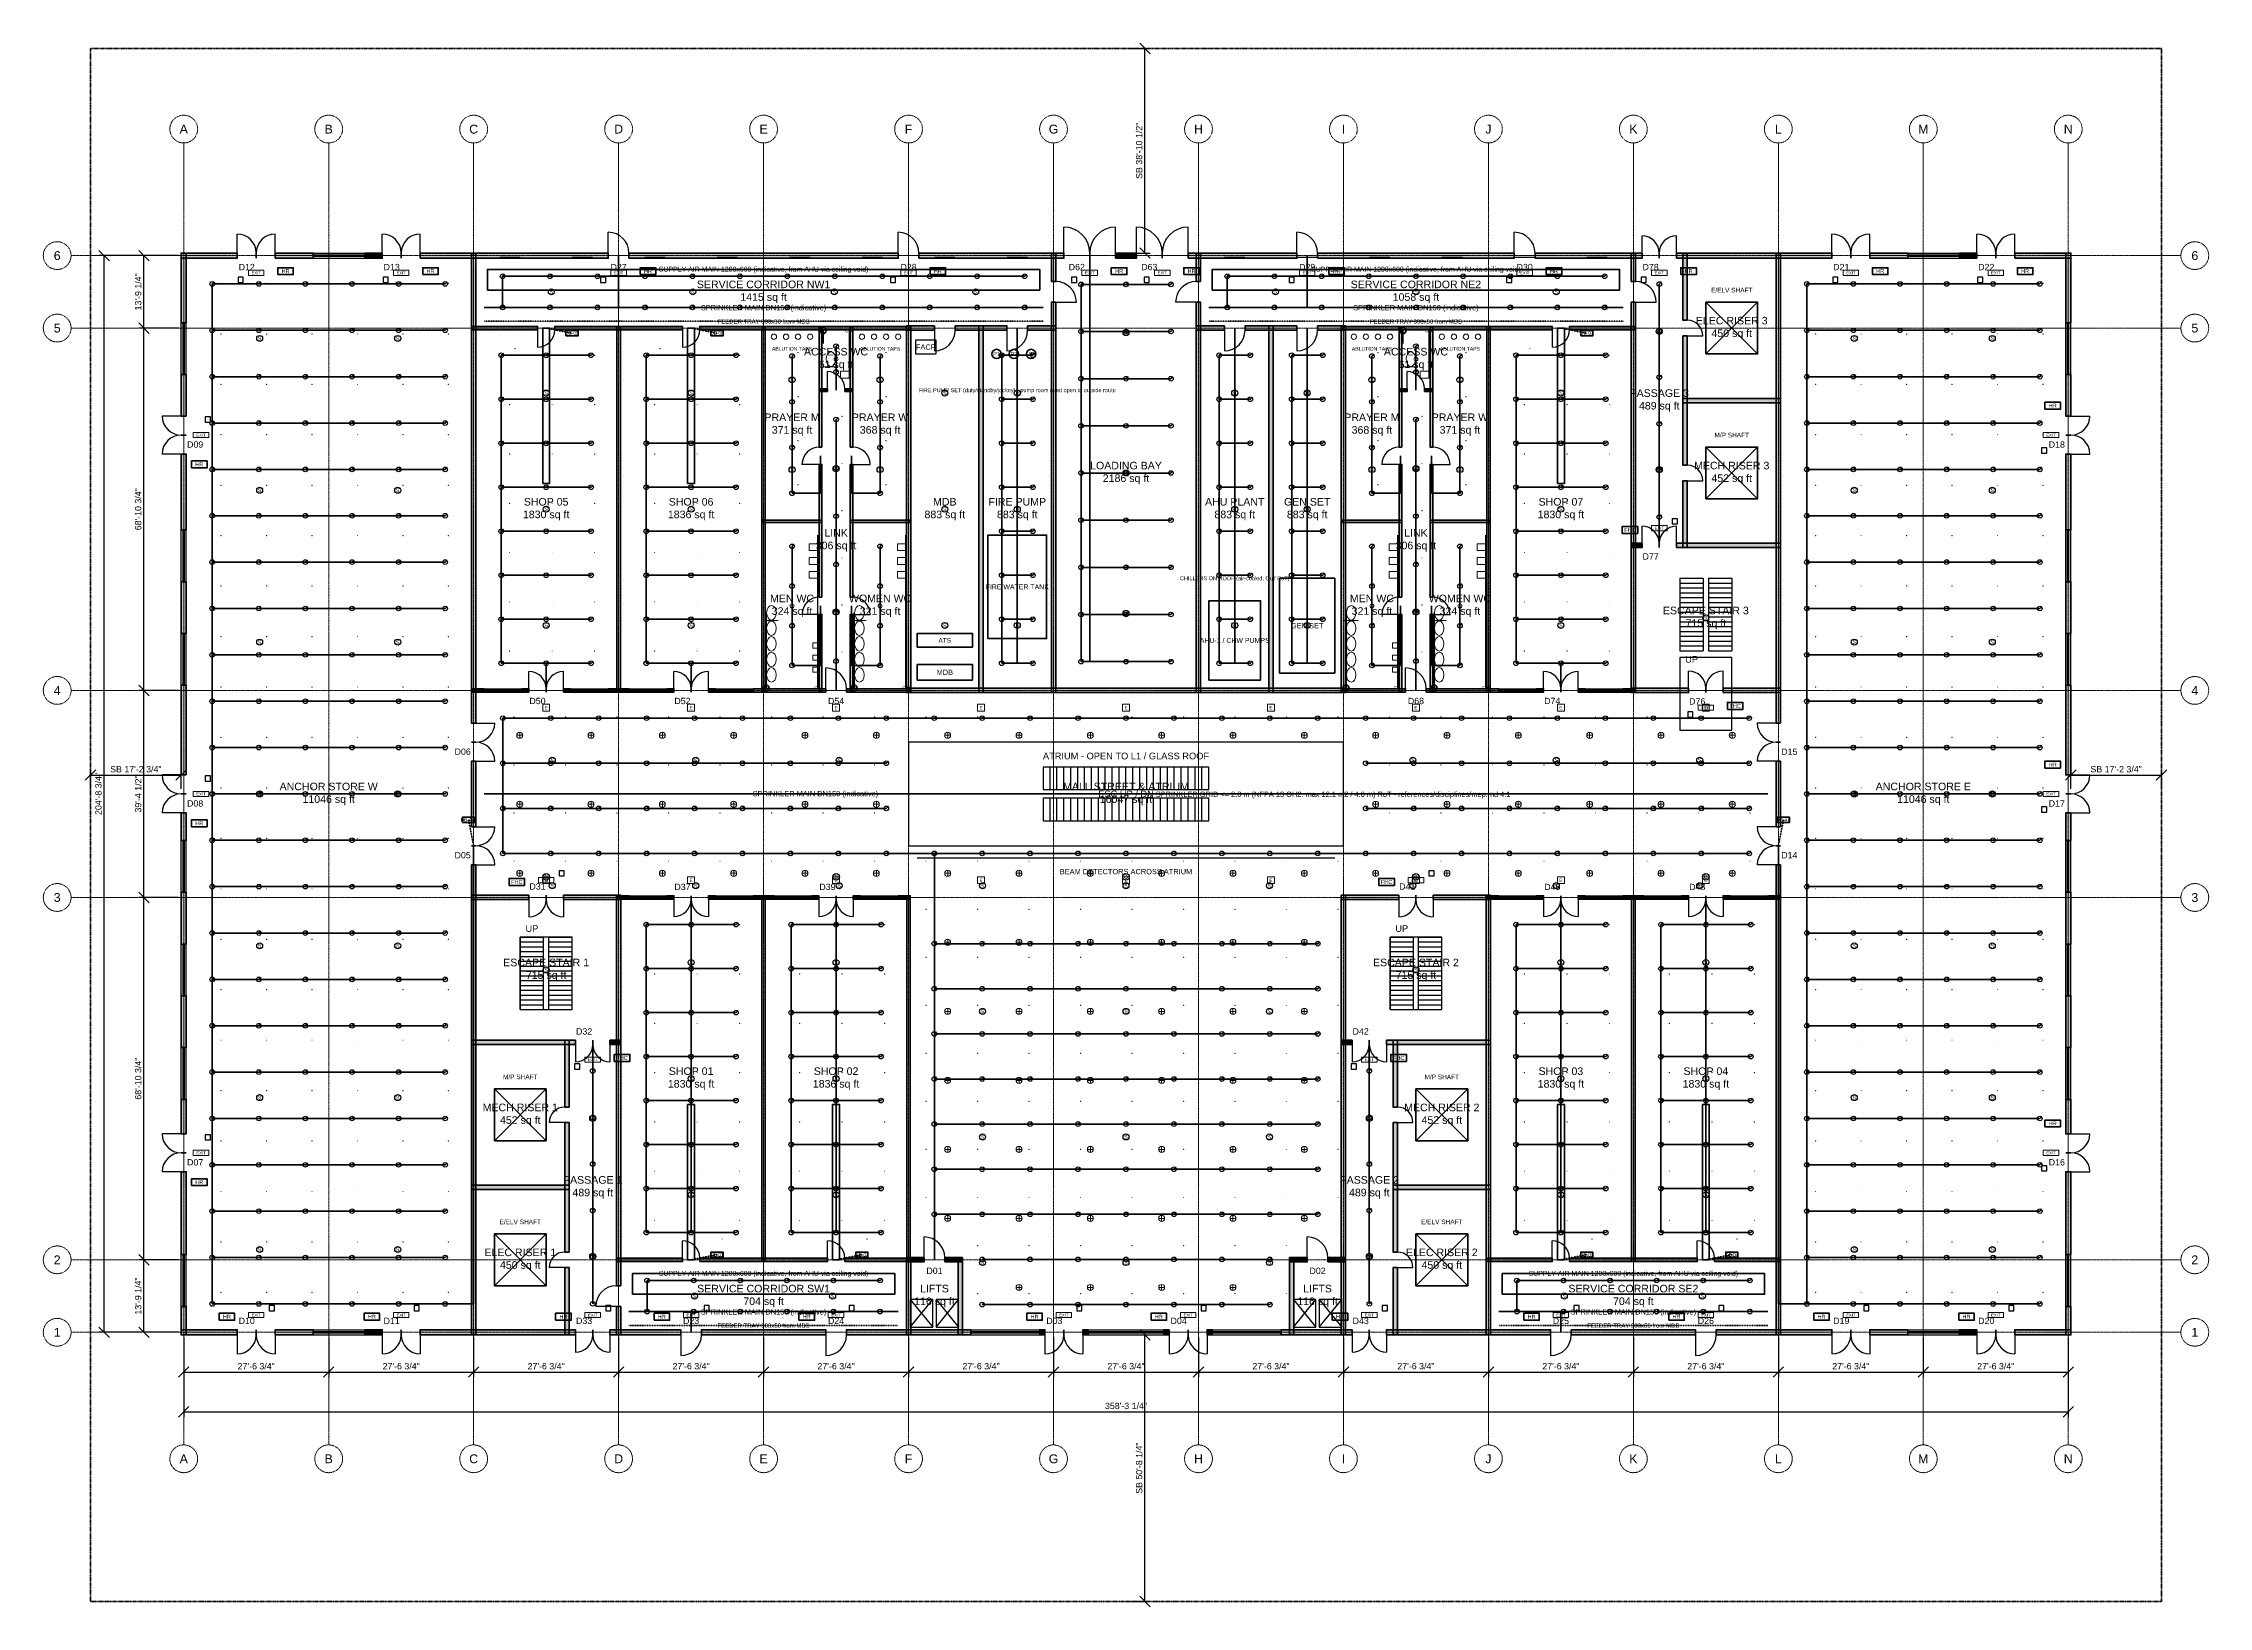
# Model space of a CAD drawing. Header units: inches. Extents: x -108 to 4832, y -12 to 3555.
import ezdxf
from ezdxf.enums import TextEntityAlignment as Align

# ---------------------------------------------------------------- set-up
doc = ezdxf.new("R2010")
doc.units = ezdxf.units.IN
doc.header["$LTSCALE"] = 0.03937
doc.header["$MEASUREMENT"] = 0
for name, pattern in [('CENTER', [5.08, 3.175, -0.635, 0.635, -0.635]), ('DASHED', [1.524, 1.27, -0.254]), ('PHANTOM', [6.35, 3.175, -0.635, 0.635, -0.635, 0.635, -0.635])]:
    doc.linetypes.add(name, pattern=pattern)
for name, color, linetype, lineweight in [('A-ANNO-DIMS', 1, 'Continuous', 18), ('A-ANNO-SYMB', 2, 'Continuous', 18), ('A-AREA-IDEN', 2, 'Continuous', 18), ('A-DOOR', 3, 'Continuous', 25), ('A-FLOR-EVTR', 251, 'Continuous', 25), ('A-FLOR-OTLN', 253, 'Continuous', 25), ('A-FLOR-STRS', 252, 'Continuous', 25), ('A-GLAZ', 4, 'Continuous', 25), ('A-WALL', 7, 'Continuous', 50), ('A-WALL-PATT', 8, 'Continuous', 9), ('C-PROP-LINE', 1, 'PHANTOM', 35), ('E-ANNO-TEXT', 52, 'Continuous', 18), ('E-DB', 6, 'Continuous', 50), ('E-FALM', 230, 'Continuous', 25), ('E-LITE', 2, 'Continuous', 18), ('E-LITE-EMER', 40, 'Continuous', 18), ('E-TRAY', 210, 'DASHED', 35), ('FP-ANNO-TEXT', 14, 'Continuous', 18), ('FP-HOSE', 20, 'Continuous', 35), ('FP-SPRK-HEAD', 1, 'Continuous', 25), ('FP-SPRK-PIPE', 12, 'Continuous', 50), ('M-ANNO-TEXT', 150, 'Continuous', 18), ('M-HVAC-EQPT', 30, 'Continuous', 50), ('M-HVAC-RCG', 3, 'Continuous', 18), ('M-HVAC-SAD', 5, 'Continuous', 35), ('M-HVAC-SCD', 4, 'Continuous', 18), ('P-ANNO-TEXT', 94, 'Continuous', 18), ('P-DCW', 160, 'Continuous', 25), ('P-FIXT', 90, 'Continuous', 18), ('P-SANR', 34, 'Continuous', 35), ('S-GRID', 1, 'CENTER', 13)]:
    doc.layers.add(name, color=color, linetype=linetype, lineweight=lineweight)
doc.styles.add('PK-ARIAL', font='arial.ttf')
doc.dimstyles.new('PK-96', dxfattribs={"dimscale": 192, "dimtxt": 0.075, "dimasz": 0.0625, "dimexe": 0.0625, "dimexo": 0.0625, "dimgap": 0.03125, "dimtad": 1, "dimdec": 4, "dimzin": 3, "dimdsep": 46, "dimlunit": 4, "dimtxsty": 'PK-ARIAL', "dimtsz": 0.0625, "dimcen": 2.5, "dimclrd": 256, "dimclre": 256, "dimclrt": 256, "dimazin": 3, "dimtfac": 1, "dimtmove": 0, "dimatfit": 3})

msp = doc.modelspace()

# ---------------------------------------------------------------- hatches: boundary and pattern name
at = {"layer": 'A-WALL-PATT'}
for points in [[(206.69291, 3064.96063), (334.64567, 3064.96063), (334.64567, 3076.77165), (206.69291, 3076.77165)], [(218.50394, 2917.32283), (218.50394, 3076.77165), (206.69291, 3076.77165), (206.69291, 2917.32283)], [(421.25984, 3064.96063), (507.87402, 3064.96063), (507.87402, 3076.77165), (421.25984, 3076.77165)], [(625.98425, 3064.96063), (665.35433, 3064.96063), (665.35433, 3076.77165), (625.98425, 3076.77165)], [(751.9685, 3064.96063), (1181.10236, 3064.96063), (1181.10236, 3076.77165), (751.9685, 3076.77165)], [(878.93701, 2003.93701), (878.93701, 3075.7874), (869.09449, 3075.7874), (869.09449, 2003.93701)], [(1228.34646, 3064.96063), (1842.51969, 3064.96063), (1842.51969, 3076.77165), (1228.34646, 3076.77165)], [(1889.76378, 3064.96063), (2220.47244, 3064.96063), (2220.47244, 3076.77165), (1889.76378, 3076.77165)], [(2201.77165, 3011.81102), (2201.77165, 3075.7874), (2191.92913, 3075.7874), (2191.92913, 3011.81102)], [(2338.58268, 3064.96063), (2385.82677, 3064.96063), (2385.82677, 3076.77165), (2338.58268, 3076.77165)], [(2503.93701, 3064.96063), (2751.9685, 3064.96063), (2751.9685, 3076.77165), (2503.93701, 3076.77165)], [(2532.48031, 3011.81102), (2532.48031, 3075.7874), (2522.6378, 3075.7874), (2522.6378, 3011.81102)], [(2799.2126, 3064.96063), (3248.0315, 3064.96063), (3248.0315, 3076.77165), (2799.2126, 3076.77165)], [(3295.27559, 3064.96063), (3539.37008, 3064.96063), (3539.37008, 3076.77165), (3295.27559, 3076.77165)], [(3524.6063, 3011.81102), (3524.6063, 3075.7874), (3514.76378, 3075.7874), (3514.76378, 3011.81102)], [(3618.11024, 3064.96063), (3972.44094, 3064.96063), (3972.44094, 3076.77165), (3618.11024, 3076.77165)], [(3642.71654, 2923.22835), (3642.71654, 3075.7874), (3632.87402, 3075.7874), (3632.87402, 2923.22835)], [(3855.31496, 2003.93701), (3855.31496, 3075.7874), (3845.47244, 3075.7874), (3845.47244, 2003.93701)], [(4059.05512, 3064.96063), (4145.66929, 3064.96063), (4145.66929, 3076.77165), (4059.05512, 3076.77165)], [(4263.77953, 3064.96063), (4303.14961, 3064.96063), (4303.14961, 3076.77165), (4263.77953, 3076.77165)], [(4389.76378, 3064.96063), (4517.71654, 3064.96063), (4517.71654, 3076.77165), (4389.76378, 3076.77165)], [(4517.71654, 2917.32283), (4517.71654, 3076.77165), (4505.90551, 3076.77165), (4505.90551, 2917.32283)], [(2201.77165, 2073.8189), (2201.77165, 2964.56693), (2191.92913, 2964.56693), (2191.92913, 2073.8189)], [(2532.48031, 2073.8189), (2532.48031, 2964.56693), (2522.6378, 2964.56693), (2522.6378, 2073.8189)], [(3524.6063, 2073.8189), (3524.6063, 2964.56693), (3514.76378, 2964.56693), (3514.76378, 2073.8189)], [(870.07874, 2901.5748), (1019.68504, 2901.5748), (1019.68504, 2909.44882), (870.07874, 2909.44882)], [(1059.05512, 2901.5748), (1350.3937, 2901.5748), (1350.3937, 2909.44882), (1059.05512, 2909.44882)], [(1208.66142, 2074.80315), (1208.66142, 2909.44882), (1200.7874, 2909.44882), (1200.7874, 2074.80315)], [(1389.76378, 2901.5748), (1870.07874, 2901.5748), (1870.07874, 2909.44882), (1389.76378, 2909.44882)], [(1539.37008, 2074.80315), (1539.37008, 2909.44882), (1531.49606, 2909.44882), (1531.49606, 2074.80315)], [(1668.30709, 2633.85827), (1668.30709, 2908.46457), (1662.40157, 2908.46457), (1662.40157, 2633.85827)], [(1739.17323, 2633.85827), (1739.17323, 2908.46457), (1733.26772, 2908.46457), (1733.26772, 2633.85827)], [(1861.22047, 2900.59055), (1925.19685, 2900.59055), (1925.19685, 2910.43307), (1861.22047, 2910.43307)], [(1871.06299, 2073.8189), (1871.06299, 2910.43307), (1861.22047, 2910.43307), (1861.22047, 2073.8189)], [(1972.44094, 2900.59055), (2090.55118, 2900.59055), (2090.55118, 2910.43307), (1972.44094, 2910.43307)], [(2036.41732, 2073.8189), (2036.41732, 2910.43307), (2026.5748, 2910.43307), (2026.5748, 2073.8189)], [(2137.79528, 2900.59055), (2201.77165, 2900.59055), (2201.77165, 2910.43307), (2137.79528, 2910.43307)], [(2522.6378, 2900.59055), (2586.61417, 2900.59055), (2586.61417, 2910.43307), (2522.6378, 2910.43307)], [(2633.85827, 2900.59055), (2751.9685, 2900.59055), (2751.9685, 2910.43307), (2633.85827, 2910.43307)], [(2697.83465, 2073.8189), (2697.83465, 2910.43307), (2687.99213, 2910.43307), (2687.99213, 2073.8189)], [(2799.2126, 2900.59055), (2863.18898, 2900.59055), (2863.18898, 2910.43307), (2799.2126, 2910.43307)], [(2863.18898, 2073.8189), (2863.18898, 2910.43307), (2853.34646, 2910.43307), (2853.34646, 2073.8189)], [(2854.33071, 2901.5748), (3334.64567, 2901.5748), (3334.64567, 2909.44882), (2854.33071, 2909.44882)], [(2991.14173, 2633.85827), (2991.14173, 2908.46457), (2985.23622, 2908.46457), (2985.23622, 2633.85827)], [(3062.00787, 2633.85827), (3062.00787, 2908.46457), (3056.10236, 2908.46457), (3056.10236, 2633.85827)], [(3192.91339, 2074.80315), (3192.91339, 2909.44882), (3185.03937, 2909.44882), (3185.03937, 2074.80315)], [(3374.01575, 2901.5748), (3523.62205, 2901.5748), (3523.62205, 2909.44882), (3374.01575, 2909.44882)], [(3642.71654, 2592.51969), (3642.71654, 2887.79528), (3632.87402, 2887.79528), (3632.87402, 2592.51969)], [(218.50394, 2704.72441), (218.50394, 2799.2126), (206.69291, 2799.2126), (206.69291, 2704.72441)], [(1662.40157, 2760.82677), (1681.10236, 2760.82677), (1681.10236, 2766.73228), (1662.40157, 2766.73228)], [(1720.47244, 2760.82677), (1739.17323, 2760.82677), (1739.17323, 2766.73228), (1720.47244, 2766.73228)], [(2985.23622, 2760.82677), (3003.93701, 2760.82677), (3003.93701, 2766.73228), (2985.23622, 2766.73228)], [(3043.30709, 2760.82677), (3062.00787, 2760.82677), (3062.00787, 2766.73228), (3043.30709, 2766.73228)], [(4517.71654, 2704.72441), (4517.71654, 2799.2126), (4505.90551, 2799.2126), (4505.90551, 2704.72441)], [(3632.87402, 2735.23622), (3855.31496, 2735.23622), (3855.31496, 2745.07874), (3632.87402, 2745.07874)], [(218.50394, 2444.88189), (218.50394, 2618.11024), (206.69291, 2618.11024), (206.69291, 2444.88189)], [(1668.30709, 2291.33858), (1668.30709, 2594.48819), (1662.40157, 2594.48819), (1662.40157, 2291.33858)], [(1739.17323, 2291.33858), (1739.17323, 2594.48819), (1733.26772, 2594.48819), (1733.26772, 2291.33858)], [(2991.14173, 2291.33858), (2991.14173, 2594.48819), (2985.23622, 2594.48819), (2985.23622, 2291.33858)], [(3062.00787, 2291.33858), (3062.00787, 2594.48819), (3056.10236, 2594.48819), (3056.10236, 2291.33858)], [(4517.71654, 2444.88189), (4517.71654, 2618.11024), (4505.90551, 2618.11024), (4505.90551, 2444.88189)], [(3642.71654, 2404.52756), (3642.71654, 2557.08661), (3632.87402, 2557.08661), (3632.87402, 2404.52756)], [(1532.48031, 2461.61417), (1668.30709, 2461.61417), (1668.30709, 2467.51969), (1532.48031, 2467.51969)], [(1733.26772, 2461.61417), (1869.09449, 2461.61417), (1869.09449, 2467.51969), (1733.26772, 2467.51969)], [(2855.31496, 2461.61417), (2991.14173, 2461.61417), (2991.14173, 2467.51969), (2855.31496, 2467.51969)], [(3056.10236, 2461.61417), (3191.92913, 2461.61417), (3191.92913, 2467.51969), (3056.10236, 2467.51969)], [(3514.76378, 2404.52756), (3539.37008, 2404.52756), (3539.37008, 2414.37008), (3514.76378, 2414.37008)], [(3618.11024, 2404.52756), (3855.31496, 2404.52756), (3855.31496, 2414.37008), (3618.11024, 2414.37008)], [(218.50394, 2208.66142), (218.50394, 2326.77165), (206.69291, 2326.77165), (206.69291, 2208.66142)], [(4517.71654, 2208.66142), (4517.71654, 2326.77165), (4505.90551, 2326.77165), (4505.90551, 2208.66142)], [(1668.30709, 2075.7874), (1668.30709, 2251.9685), (1662.40157, 2251.9685), (1662.40157, 2075.7874)], [(1739.17323, 2075.7874), (1739.17323, 2251.9685), (1733.26772, 2251.9685), (1733.26772, 2075.7874)], [(2991.14173, 2075.7874), (2991.14173, 2251.9685), (2985.23622, 2251.9685), (2985.23622, 2075.7874)], [(3062.00787, 2075.7874), (3062.00787, 2251.9685), (3056.10236, 2251.9685), (3056.10236, 2075.7874)], [(218.50394, 1885.82677), (218.50394, 2090.55118), (206.69291, 2090.55118), (206.69291, 1885.82677)], [(870.07874, 2074.80315), (897.6378, 2074.80315), (897.6378, 2082.67717), (870.07874, 2082.67717)], [(984.25197, 2074.80315), (1000, 2074.80315), (1000, 2082.67717), (984.25197, 2082.67717)], [(1078.74016, 2074.80315), (1094.48819, 2074.80315), (1094.48819, 2082.67717), (1078.74016, 2082.67717)], [(1181.10236, 2074.80315), (1228.34646, 2074.80315), (1228.34646, 2082.67717), (1181.10236, 2082.67717)], [(1314.96063, 2074.80315), (1330.70866, 2074.80315), (1330.70866, 2082.67717), (1314.96063, 2082.67717)], [(1409.44882, 2074.80315), (1425.19685, 2074.80315), (1425.19685, 2082.67717), (1409.44882, 2082.67717)], [(1511.81102, 2074.80315), (1677.16535, 2074.80315), (1677.16535, 2082.67717), (1511.81102, 2082.67717)], [(1724.40945, 2074.80315), (1870.07874, 2074.80315), (1870.07874, 2082.67717), (1724.40945, 2082.67717)], [(1861.22047, 2073.8189), (2863.18898, 2073.8189), (2863.18898, 2083.66142), (1861.22047, 2083.66142)], [(2854.33071, 2074.80315), (3000, 2074.80315), (3000, 2082.67717), (2854.33071, 2082.67717)], [(3047.24409, 2074.80315), (3212.59843, 2074.80315), (3212.59843, 2082.67717), (3047.24409, 2082.67717)], [(3299.2126, 2074.80315), (3314.96063, 2074.80315), (3314.96063, 2082.67717), (3299.2126, 2082.67717)], [(3393.70079, 2074.80315), (3409.44882, 2074.80315), (3409.44882, 2082.67717), (3393.70079, 2082.67717)], [(3496.06299, 2074.80315), (3523.62205, 2074.80315), (3523.62205, 2082.67717), (3496.06299, 2082.67717)], [(3514.76378, 2073.8189), (3645.66929, 2073.8189), (3645.66929, 2083.66142), (3514.76378, 2083.66142)], [(3724.40945, 2073.8189), (3855.31496, 2073.8189), (3855.31496, 2083.66142), (3724.40945, 2083.66142)], [(4517.71654, 1885.82677), (4517.71654, 2090.55118), (4505.90551, 2090.55118), (4505.90551, 1885.82677)], [(878.93701, 1767.71654), (878.93701, 1917.32283), (869.09449, 1917.32283), (869.09449, 1767.71654)], [(3855.31496, 1767.71654), (3855.31496, 1917.32283), (3845.47244, 1917.32283), (3845.47244, 1767.71654)], [(218.50394, 1736.22047), (218.50394, 1799.2126), (206.69291, 1799.2126), (206.69291, 1736.22047)], [(4517.71654, 1736.22047), (4517.71654, 1799.2126), (4505.90551, 1799.2126), (4505.90551, 1736.22047)], [(878.93701, 609.25197), (878.93701, 1681.10236), (869.09449, 1681.10236), (869.09449, 609.25197)], [(3855.31496, 609.25197), (3855.31496, 1681.10236), (3845.47244, 1681.10236), (3845.47244, 609.25197)], [(218.50394, 1500), (218.50394, 1618.11024), (206.69291, 1618.11024), (206.69291, 1500)], [(869.09449, 1601.37795), (1000, 1601.37795), (1000, 1611.22047), (869.09449, 1611.22047)], [(1078.74016, 1601.37795), (1209.64567, 1601.37795), (1209.64567, 1611.22047), (1078.74016, 1611.22047)], [(1209.64567, 720.47244), (1209.64567, 1611.22047), (1199.80315, 1611.22047), (1199.80315, 720.47244)], [(1200.7874, 1602.3622), (1228.34646, 1602.3622), (1228.34646, 1610.23622), (1200.7874, 1610.23622)], [(1314.96063, 1602.3622), (1330.70866, 1602.3622), (1330.70866, 1610.23622), (1314.96063, 1610.23622)], [(1409.44882, 1602.3622), (1425.19685, 1602.3622), (1425.19685, 1610.23622), (1409.44882, 1610.23622)], [(1511.81102, 1602.3622), (1559.05512, 1602.3622), (1559.05512, 1610.23622), (1511.81102, 1610.23622)], [(1539.37008, 775.59055), (1539.37008, 1610.23622), (1531.49606, 1610.23622), (1531.49606, 775.59055)], [(1645.66929, 1602.3622), (1661.41732, 1602.3622), (1661.41732, 1610.23622), (1645.66929, 1610.23622)], [(1740.15748, 1602.3622), (1755.90551, 1602.3622), (1755.90551, 1610.23622), (1740.15748, 1610.23622)], [(1842.51969, 1602.3622), (1870.07874, 1602.3622), (1870.07874, 1610.23622), (1842.51969, 1610.23622)], [(1870.07874, 775.59055), (1870.07874, 1610.23622), (1862.20472, 1610.23622), (1862.20472, 775.59055)], [(2853.34646, 1601.37795), (2984.25197, 1601.37795), (2984.25197, 1611.22047), (2853.34646, 1611.22047)], [(2863.18898, 609.25197), (2863.18898, 1611.22047), (2853.34646, 1611.22047), (2853.34646, 609.25197)], [(3062.99213, 1601.37795), (3193.89764, 1601.37795), (3193.89764, 1611.22047), (3062.99213, 1611.22047)], [(3193.89764, 609.25197), (3193.89764, 1611.22047), (3184.05512, 1611.22047), (3184.05512, 609.25197)], [(3185.03937, 1602.3622), (3212.59843, 1602.3622), (3212.59843, 1610.23622), (3185.03937, 1610.23622)], [(3299.2126, 1602.3622), (3314.96063, 1602.3622), (3314.96063, 1610.23622), (3299.2126, 1610.23622)], [(3393.70079, 1602.3622), (3409.44882, 1602.3622), (3409.44882, 1610.23622), (3393.70079, 1610.23622)], [(3496.06299, 1602.3622), (3543.30709, 1602.3622), (3543.30709, 1610.23622), (3496.06299, 1610.23622)], [(3523.62205, 775.59055), (3523.62205, 1610.23622), (3515.74803, 1610.23622), (3515.74803, 775.59055)], [(3629.92126, 1602.3622), (3645.66929, 1602.3622), (3645.66929, 1610.23622), (3629.92126, 1610.23622)], [(3724.40945, 1602.3622), (3740.15748, 1602.3622), (3740.15748, 1610.23622), (3724.40945, 1610.23622)], [(3826.77165, 1602.3622), (3854.33071, 1602.3622), (3854.33071, 1610.23622), (3826.77165, 1610.23622)], [(4517.71654, 1500), (4517.71654, 1618.11024), (4505.90551, 1618.11024), (4505.90551, 1500)], [(218.50394, 1263.77953), (218.50394, 1381.88976), (206.69291, 1381.88976), (206.69291, 1263.77953)], [(4517.71654, 1263.77953), (4517.71654, 1381.88976), (4505.90551, 1381.88976), (4505.90551, 1263.77953)], [(869.09449, 1270.66929), (1106.29921, 1270.66929), (1106.29921, 1280.51181), (869.09449, 1280.51181)], [(1091.53543, 1127.95276), (1091.53543, 1280.51181), (1081.69291, 1280.51181), (1081.69291, 1127.95276)], [(1185.03937, 1270.66929), (1209.64567, 1270.66929), (1209.64567, 1280.51181), (1185.03937, 1280.51181)], [(2853.34646, 1270.66929), (2877.95276, 1270.66929), (2877.95276, 1280.51181), (2853.34646, 1280.51181)], [(2956.69291, 1270.66929), (3193.89764, 1270.66929), (3193.89764, 1280.51181), (2956.69291, 1280.51181)], [(2981.29921, 1127.95276), (2981.29921, 1280.51181), (2971.45669, 1280.51181), (2971.45669, 1127.95276)], [(218.50394, 1066.92913), (218.50394, 1145.66929), (206.69291, 1145.66929), (206.69291, 1066.92913)], [(4517.71654, 1066.92913), (4517.71654, 1145.66929), (4505.90551, 1145.66929), (4505.90551, 1066.92913)], [(1091.53543, 797.24409), (1091.53543, 1092.51969), (1081.69291, 1092.51969), (1081.69291, 797.24409)], [(2981.29921, 797.24409), (2981.29921, 1092.51969), (2971.45669, 1092.51969), (2971.45669, 797.24409)], [(218.50394, 791.33858), (218.50394, 980.31496), (206.69291, 980.31496), (206.69291, 791.33858)], [(869.09449, 939.96063), (1091.53543, 939.96063), (1091.53543, 949.80315), (869.09449, 949.80315)], [(2971.45669, 939.96063), (3193.89764, 939.96063), (3193.89764, 949.80315), (2971.45669, 949.80315)], [(4517.71654, 791.33858), (4517.71654, 980.31496), (4505.90551, 980.31496), (4505.90551, 791.33858)], [(1091.53543, 609.25197), (1091.53543, 761.81102), (1081.69291, 761.81102), (1081.69291, 609.25197)], [(1200.7874, 775.59055), (1350.3937, 775.59055), (1350.3937, 783.46457), (1200.7874, 783.46457)], [(1389.76378, 775.59055), (1681.10236, 775.59055), (1681.10236, 783.46457), (1389.76378, 783.46457)], [(1720.47244, 775.59055), (1870.07874, 775.59055), (1870.07874, 783.46457), (1720.47244, 783.46457)], [(1861.22047, 774.6063), (1901.5748, 774.6063), (1901.5748, 784.44882), (1861.22047, 784.44882)], [(1871.06299, 609.25197), (1871.06299, 784.44882), (1861.22047, 784.44882), (1861.22047, 609.25197)], [(1948.8189, 774.6063), (1989.17323, 774.6063), (1989.17323, 784.44882), (1948.8189, 784.44882)], [(1989.17323, 609.25197), (1989.17323, 784.44882), (1979.33071, 784.44882), (1979.33071, 609.25197)], [(2735.23622, 774.6063), (2775.59055, 774.6063), (2775.59055, 784.44882), (2735.23622, 784.44882)], [(2745.07874, 609.25197), (2745.07874, 784.44882), (2735.23622, 784.44882), (2735.23622, 609.25197)], [(2822.83465, 774.6063), (2863.18898, 774.6063), (2863.18898, 784.44882), (2822.83465, 784.44882)], [(2981.29921, 609.25197), (2981.29921, 761.81102), (2971.45669, 761.81102), (2971.45669, 609.25197)], [(3185.03937, 775.59055), (3334.64567, 775.59055), (3334.64567, 783.46457), (3185.03937, 783.46457)], [(3374.01575, 775.59055), (3665.35433, 775.59055), (3665.35433, 783.46457), (3374.01575, 783.46457)], [(3704.72441, 775.59055), (3854.33071, 775.59055), (3854.33071, 783.46457), (3704.72441, 783.46457)], [(218.50394, 608.26772), (218.50394, 673.22835), (206.69291, 673.22835), (206.69291, 608.26772)], [(1209.64567, 609.25197), (1209.64567, 673.22835), (1199.80315, 673.22835), (1199.80315, 609.25197)], [(4517.71654, 608.26772), (4517.71654, 673.22835), (4505.90551, 673.22835), (4505.90551, 608.26772)], [(206.69291, 608.26772), (334.64567, 608.26772), (334.64567, 620.07874), (206.69291, 620.07874)], [(421.25984, 608.26772), (507.87402, 608.26772), (507.87402, 620.07874), (421.25984, 620.07874)], [(625.98425, 608.26772), (665.35433, 608.26772), (665.35433, 620.07874), (625.98425, 620.07874)], [(751.9685, 608.26772), (1106.29921, 608.26772), (1106.29921, 620.07874), (751.9685, 620.07874)], [(1185.03937, 608.26772), (1346.45669, 608.26772), (1346.45669, 620.07874), (1185.03937, 620.07874)], [(1393.70079, 608.26772), (1677.16535, 608.26772), (1677.16535, 620.07874), (1393.70079, 620.07874)], [(1724.40945, 608.26772), (2007.87402, 608.26772), (2007.87402, 620.07874), (1724.40945, 620.07874)], [(2165.35433, 608.26772), (2177.16535, 608.26772), (2177.16535, 620.07874), (2165.35433, 620.07874)], [(2263.77953, 608.26772), (2275.59055, 608.26772), (2275.59055, 620.07874), (2263.77953, 620.07874)], [(2448.8189, 608.26772), (2460.62992, 608.26772), (2460.62992, 620.07874), (2448.8189, 620.07874)], [(2547.24409, 608.26772), (2559.05512, 608.26772), (2559.05512, 620.07874), (2547.24409, 620.07874)], [(2716.53543, 608.26772), (2877.95276, 608.26772), (2877.95276, 620.07874), (2716.53543, 620.07874)], [(2956.69291, 608.26772), (3330.70866, 608.26772), (3330.70866, 620.07874), (2956.69291, 620.07874)], [(3377.95276, 608.26772), (3661.41732, 608.26772), (3661.41732, 620.07874), (3377.95276, 620.07874)], [(3708.66142, 608.26772), (3972.44094, 608.26772), (3972.44094, 620.07874), (3708.66142, 620.07874)], [(4059.05512, 608.26772), (4145.66929, 608.26772), (4145.66929, 620.07874), (4059.05512, 620.07874)], [(4263.77953, 608.26772), (4303.14961, 608.26772), (4303.14961, 620.07874), (4263.77953, 620.07874)], [(4389.76378, 608.26772), (4517.71654, 608.26772), (4517.71654, 620.07874), (4389.76378, 620.07874)]]:
    msp.add_hatch(color=256, dxfattribs=at).paths.add_polyline_path(points)

# ---------------------------------------------------------------- linework, layer by layer
at = {"layer": 'A-DOOR'}
for p, q in [((334.64567, 3076.77165), (334.64567, 3120.07874)), ((421.25984, 3076.77165), (421.25984, 3120.07874)), ((665.35433, 3076.77165), (665.35433, 3120.07874)), ((751.9685, 3076.77165), (751.9685, 3120.07874)), ((1181.10236, 3076.77165), (1181.10236, 3124.01575)), ((1842.51969, 3076.77165), (1842.51969, 3124.01575)), ((2220.47244, 3076.77165), (2220.47244, 3135.82677)), ((2338.58268, 3076.77165), (2338.58268, 3135.82677)), ((2385.82677, 3076.77165), (2385.82677, 3135.82677)), ((2503.93701, 3076.77165), (2503.93701, 3135.82677)), ((2751.9685, 3076.77165), (2751.9685, 3124.01575)), ((3248.0315, 3076.77165), (3248.0315, 3124.01575)), ((3539.37008, 3076.77165), (3539.37008, 3116.14173)), ((3618.11024, 3076.77165), (3618.11024, 3116.14173)), ((3972.44094, 3076.77165), (3972.44094, 3120.07874)), ((4059.05512, 3076.77165), (4059.05512, 3120.07874)), ((4303.14961, 3076.77165), (4303.14961, 3120.07874)), ((4389.76378, 3076.77165), (4389.76378, 3120.07874)), ((2201.77165, 2964.56693), (2249.01575, 2964.56693)), ((2522.6378, 2964.56693), (2475.3937, 2964.56693)), ((3524.6063, 2964.56693), (3571.85039, 2964.56693)), ((1019.68504, 2901.5748), (1019.68504, 2862.20472)), ((1350.3937, 2901.5748), (1350.3937, 2862.20472)), ((1925.19685, 2900.59055), (1925.19685, 2853.34646)), ((2090.55118, 2900.59055), (2090.55118, 2853.34646)), ((2586.61417, 2900.59055), (2586.61417, 2853.34646)), ((2751.9685, 2900.59055), (2751.9685, 2853.34646)), ((3334.64567, 2901.5748), (3334.64567, 2862.20472)), ((3642.71654, 2887.79528), (3678.14961, 2887.79528)), ((1681.10236, 2766.73228), (1681.10236, 2806.10236)), ((3003.93701, 2766.73228), (3003.93701, 2806.10236)), ((206.69291, 2704.72441), (163.38583, 2704.72441)), ((4517.71654, 2704.72441), (4561.02362, 2704.72441)), ((206.69291, 2618.11024), (163.38583, 2618.11024)), ((1662.40157, 2594.48819), (1623.0315, 2594.48819)), ((1739.17323, 2594.48819), (1778.54331, 2594.48819)), ((2985.23622, 2594.48819), (2945.86614, 2594.48819)), ((3062.00787, 2594.48819), (3101.37795, 2594.48819)), ((4517.71654, 2618.11024), (4561.02362, 2618.11024)), ((3642.71654, 2557.08661), (3678.14961, 2557.08661)), ((3539.37008, 2414.37008), (3539.37008, 2453.74016)), ((3618.11024, 2414.37008), (3618.11024, 2453.74016)), ((1662.40157, 2251.9685), (1623.0315, 2251.9685)), ((1739.17323, 2251.9685), (1778.54331, 2251.9685)), ((2985.23622, 2251.9685), (2945.86614, 2251.9685)), ((3062.00787, 2251.9685), (3101.37795, 2251.9685)), ((1677.16535, 2082.67717), (1677.16535, 2129.92126)), ((3000, 2082.67717), (3000, 2129.92126)), ((1000, 2082.67717), (1000, 2122.04724)), ((1078.74016, 2082.67717), (1078.74016, 2122.04724)), ((1330.70866, 2082.67717), (1330.70866, 2122.04724)), ((1409.44882, 2082.67717), (1409.44882, 2122.04724)), ((3314.96063, 2082.67717), (3314.96063, 2122.04724)), ((3393.70079, 2082.67717), (3393.70079, 2122.04724)), ((3645.66929, 2083.66142), (3645.66929, 2123.0315)), ((3724.40945, 2083.66142), (3724.40945, 2123.0315)), ((878.93701, 2003.93701), (922.24409, 2003.93701)), ((3845.47244, 2003.93701), (3802.16535, 2003.93701)), ((206.69291, 1885.82677), (163.38583, 1885.82677)), ((878.93701, 1917.32283), (922.24409, 1917.32283)), ((3845.47244, 1917.32283), (3802.16535, 1917.32283)), ((4517.71654, 1885.82677), (4561.02362, 1885.82677)), ((206.69291, 1799.2126), (163.38583, 1799.2126)), ((4517.71654, 1799.2126), (4561.02362, 1799.2126)), ((878.93701, 1767.71654), (922.24409, 1767.71654)), ((3845.47244, 1767.71654), (3802.16535, 1767.71654)), ((878.93701, 1681.10236), (922.24409, 1681.10236)), ((3845.47244, 1681.10236), (3802.16535, 1681.10236)), ((1000, 1601.37795), (1000, 1562.00787)), ((1078.74016, 1601.37795), (1078.74016, 1562.00787)), ((1330.70866, 1602.3622), (1330.70866, 1562.99213)), ((1409.44882, 1602.3622), (1409.44882, 1562.99213)), ((1661.41732, 1602.3622), (1661.41732, 1562.99213)), ((1740.15748, 1602.3622), (1740.15748, 1562.99213)), ((2984.25197, 1601.37795), (2984.25197, 1562.00787)), ((3062.99213, 1601.37795), (3062.99213, 1562.00787)), ((3314.96063, 1602.3622), (3314.96063, 1562.99213)), ((3393.70079, 1602.3622), (3393.70079, 1562.99213)), ((3645.66929, 1602.3622), (3645.66929, 1562.99213)), ((3724.40945, 1602.3622), (3724.40945, 1562.99213)), ((1106.29921, 1270.66929), (1106.29921, 1231.29921)), ((1185.03937, 1270.66929), (1185.03937, 1231.29921)), ((2877.95276, 1270.66929), (2877.95276, 1231.29921)), ((2956.69291, 1270.66929), (2956.69291, 1231.29921)), ((1081.69291, 1092.51969), (1046.25984, 1092.51969)), ((2981.29921, 1092.51969), (3016.73228, 1092.51969)), ((206.69291, 1066.92913), (163.38583, 1066.92913)), ((4517.71654, 1066.92913), (4561.02362, 1066.92913)), ((206.69291, 980.31496), (163.38583, 980.31496)), ((4517.71654, 980.31496), (4561.02362, 980.31496)), ((1350.3937, 783.46457), (1350.3937, 822.83465)), ((1681.10236, 783.46457), (1681.10236, 822.83465)), ((1901.5748, 784.44882), (1901.5748, 831.69291)), ((2775.59055, 784.44882), (2775.59055, 831.69291)), ((3334.64567, 783.46457), (3334.64567, 822.83465)), ((3665.35433, 783.46457), (3665.35433, 822.83465)), ((1081.69291, 761.81102), (1046.25984, 761.81102)), ((2981.29921, 761.81102), (3016.73228, 761.81102)), ((1199.80315, 673.22835), (1152.55906, 673.22835)), ((334.64567, 608.26772), (334.64567, 564.96063)), ((421.25984, 608.26772), (421.25984, 564.96063)), ((665.35433, 608.26772), (665.35433, 564.96063)), ((751.9685, 608.26772), (751.9685, 564.96063)), ((1106.29921, 608.26772), (1106.29921, 568.89764)), ((1185.03937, 608.26772), (1185.03937, 568.89764)), ((1346.45669, 608.26772), (1346.45669, 561.02362)), ((1677.16535, 608.26772), (1677.16535, 561.02362)), ((2177.16535, 608.26772), (2177.16535, 564.96063)), ((2263.77953, 608.26772), (2263.77953, 564.96063)), ((2460.62992, 608.26772), (2460.62992, 564.96063)), ((2547.24409, 608.26772), (2547.24409, 564.96063)), ((2877.95276, 608.26772), (2877.95276, 568.89764)), ((2956.69291, 608.26772), (2956.69291, 568.89764)), ((3330.70866, 608.26772), (3330.70866, 561.02362)), ((3661.41732, 608.26772), (3661.41732, 561.02362)), ((3972.44094, 608.26772), (3972.44094, 564.96063)), ((4059.05512, 608.26772), (4059.05512, 564.96063)), ((4303.14961, 608.26772), (4303.14961, 564.96063)), ((4389.76378, 608.26772), (4389.76378, 564.96063))]:
    msp.add_line(p, q, dxfattribs=at)
for centre, radius, start, end in [((334.64567, 3076.77165), 43.30709, 0, 90), ((421.25984, 3076.77165), 43.30709, 90, 180), ((665.35433, 3076.77165), 43.30709, 0, 90), ((751.9685, 3076.77165), 43.30709, 90, 180), ((1181.10236, 3076.77165), 47.24409, 0, 90), ((1842.51969, 3076.77165), 47.24409, 0, 90), ((2220.47244, 3076.77165), 59.05512, 0, 90), ((2338.58268, 3076.77165), 59.05512, 90, 180), ((2385.82677, 3076.77165), 59.05512, 0, 90), ((2503.93701, 3076.77165), 59.05512, 90, 180), ((2751.9685, 3076.77165), 47.24409, 0, 90), ((3248.0315, 3076.77165), 47.24409, 0, 90), ((3539.37008, 3076.77165), 39.37008, 0, 90), ((3618.11024, 3076.77165), 39.37008, 90, 180), ((3972.44094, 3076.77165), 43.30709, 0, 90), ((4059.05512, 3076.77165), 43.30709, 90, 180), ((4303.14961, 3076.77165), 43.30709, 0, 90), ((4389.76378, 3076.77165), 43.30709, 90, 180), ((2201.77165, 2964.56693), 47.24409, 0, 90), ((2522.6378, 2964.56693), 47.24409, 90, 180), ((3524.6063, 2964.56693), 47.24409, 0, 90), ((3642.71654, 2887.79528), 35.43307, 0, 90), ((1019.68504, 2901.5748), 39.37008, -90, 0), ((1350.3937, 2901.5748), 39.37008, -90, 0), ((1925.19685, 2900.59055), 47.24409, -90, 0), ((2090.55118, 2900.59055), 47.24409, -90, 0), ((2586.61417, 2900.59055), 47.24409, -90, 0), ((2751.9685, 2900.59055), 47.24409, -90, 0), ((3334.64567, 2901.5748), 39.37008, -90, 0), ((1681.10236, 2766.73228), 39.37008, 0, 90), ((3003.93701, 2766.73228), 39.37008, 0, 90), ((206.69291, 2704.72441), 43.30709, 180, -90), ((4517.71654, 2704.72441), 43.30709, -90, 0), ((206.69291, 2618.11024), 43.30709, 90, 180), ((1662.40157, 2594.48819), 39.37008, 90, 180), ((1739.17323, 2594.48819), 39.37008, 0, 90), ((2985.23622, 2594.48819), 39.37008, 90, 180), ((3062.00787, 2594.48819), 39.37008, 0, 90), ((4517.71654, 2618.11024), 43.30709, 0, 90), ((3642.71654, 2557.08661), 35.43307, 0, 90), ((3539.37008, 2414.37008), 39.37008, 0, 90), ((3618.11024, 2414.37008), 39.37008, 90, 180), ((1662.40157, 2251.9685), 39.37008, 90, 180), ((1739.17323, 2251.9685), 39.37008, 0, 90), ((2985.23622, 2251.9685), 39.37008, 90, 180), ((3062.00787, 2251.9685), 39.37008, 0, 90), ((1677.16535, 2082.67717), 47.24409, 0, 90), ((3000, 2082.67717), 47.24409, 0, 90), ((1000, 2082.67717), 39.37008, 0, 90), ((1078.74016, 2082.67717), 39.37008, 90, 180), ((1330.70866, 2082.67717), 39.37008, 0, 90), ((1409.44882, 2082.67717), 39.37008, 90, 180), ((3314.96063, 2082.67717), 39.37008, 0, 90), ((3393.70079, 2082.67717), 39.37008, 90, 180), ((3645.66929, 2083.66142), 39.37008, 0, 90), ((3724.40945, 2083.66142), 39.37008, 90, 180), ((878.93701, 2003.93701), 43.30709, -90, 0), ((3845.47244, 2003.93701), 43.30709, 180, -90), ((878.93701, 1917.32283), 43.30709, 0, 90), ((3845.47244, 1917.32283), 43.30709, 90, 180), ((206.69291, 1885.82677), 43.30709, 180, -90), ((4517.71654, 1885.82677), 43.30709, -90, 0), ((206.69291, 1799.2126), 43.30709, 90, 180), ((4517.71654, 1799.2126), 43.30709, 0, 90), ((878.93701, 1767.71654), 43.30709, -90, 0), ((3845.47244, 1767.71654), 43.30709, 180, -90), ((878.93701, 1681.10236), 43.30709, 0, 90), ((3845.47244, 1681.10236), 43.30709, 90, 180), ((1000, 1601.37795), 39.37008, -90, 0), ((1078.74016, 1601.37795), 39.37008, 180, -90), ((1330.70866, 1602.3622), 39.37008, -90, 0), ((1409.44882, 1602.3622), 39.37008, 180, -90), ((1661.41732, 1602.3622), 39.37008, -90, 0), ((1740.15748, 1602.3622), 39.37008, 180, -90), ((2984.25197, 1601.37795), 39.37008, -90, 0), ((3062.99213, 1601.37795), 39.37008, 180, -90), ((3314.96063, 1602.3622), 39.37008, -90, 0), ((3393.70079, 1602.3622), 39.37008, 180, -90), ((3645.66929, 1602.3622), 39.37008, -90, 0), ((3724.40945, 1602.3622), 39.37008, 180, -90), ((1106.29921, 1270.66929), 39.37008, -90, 0), ((1185.03937, 1270.66929), 39.37008, 180, -90), ((2877.95276, 1270.66929), 39.37008, -90, 0), ((2956.69291, 1270.66929), 39.37008, 180, -90), ((1081.69291, 1092.51969), 35.43307, 90, 180), ((2981.29921, 1092.51969), 35.43307, 0, 90), ((206.69291, 1066.92913), 43.30709, 180, -90), ((4517.71654, 1066.92913), 43.30709, -90, 0), ((206.69291, 980.31496), 43.30709, 90, 180), ((4517.71654, 980.31496), 43.30709, 0, 90), ((1081.69291, 761.81102), 35.43307, 90, 180), ((1350.3937, 783.46457), 39.37008, 0, 90), ((1681.10236, 783.46457), 39.37008, 0, 90), ((1901.5748, 784.44882), 47.24409, 0, 90), ((2775.59055, 784.44882), 47.24409, 0, 90), ((2981.29921, 761.81102), 35.43307, 0, 90), ((3334.64567, 783.46457), 39.37008, 0, 90), ((3665.35433, 783.46457), 39.37008, 0, 90), ((1199.80315, 673.22835), 47.24409, 90, 180), ((334.64567, 608.26772), 43.30709, -90, 0), ((421.25984, 608.26772), 43.30709, 180, -90), ((665.35433, 608.26772), 43.30709, -90, 0), ((751.9685, 608.26772), 43.30709, 180, -90), ((1106.29921, 608.26772), 39.37008, -90, 0), ((1185.03937, 608.26772), 39.37008, 180, -90), ((1346.45669, 608.26772), 47.24409, -90, 0), ((1677.16535, 608.26772), 47.24409, -90, 0), ((2177.16535, 608.26772), 43.30709, -90, 0), ((2263.77953, 608.26772), 43.30709, 180, -90), ((2460.62992, 608.26772), 43.30709, -90, 0), ((2547.24409, 608.26772), 43.30709, 180, -90), ((2877.95276, 608.26772), 39.37008, -90, 0), ((2956.69291, 608.26772), 39.37008, 180, -90), ((3330.70866, 608.26772), 47.24409, -90, 0), ((3661.41732, 608.26772), 47.24409, -90, 0), ((3972.44094, 608.26772), 43.30709, -90, 0), ((4059.05512, 608.26772), 43.30709, 180, -90), ((4303.14961, 608.26772), 43.30709, -90, 0), ((4389.76378, 608.26772), 43.30709, 180, -90)]:
    msp.add_arc(centre, radius, start, end, dxfattribs=at)
at = {"layer": 'A-FLOR-EVTR'}
for p, q in [((2188.97638, 1852.3622), (2188.97638, 1903.54331)), ((2204.72441, 1852.3622), (2204.72441, 1903.54331)), ((2220.47244, 1852.3622), (2220.47244, 1903.54331)), ((2236.22047, 1852.3622), (2236.22047, 1903.54331)), ((2251.9685, 1852.3622), (2251.9685, 1903.54331)), ((2267.71654, 1852.3622), (2267.71654, 1903.54331)), ((2283.46457, 1852.3622), (2283.46457, 1903.54331)), ((2299.2126, 1852.3622), (2299.2126, 1903.54331)), ((2314.96063, 1852.3622), (2314.96063, 1903.54331)), ((2330.70866, 1852.3622), (2330.70866, 1903.54331)), ((2346.45669, 1852.3622), (2346.45669, 1903.54331)), ((2362.20472, 1852.3622), (2362.20472, 1903.54331)), ((2377.95276, 1852.3622), (2377.95276, 1903.54331)), ((2393.70079, 1852.3622), (2393.70079, 1903.54331)), ((2409.44882, 1852.3622), (2409.44882, 1903.54331)), ((2425.19685, 1852.3622), (2425.19685, 1903.54331)), ((2440.94488, 1852.3622), (2440.94488, 1903.54331)), ((2456.69291, 1852.3622), (2456.69291, 1903.54331)), ((2472.44094, 1852.3622), (2472.44094, 1903.54331)), ((2488.18898, 1852.3622), (2488.18898, 1903.54331)), ((2503.93701, 1852.3622), (2503.93701, 1903.54331)), ((2519.68504, 1852.3622), (2519.68504, 1903.54331)), ((2535.43307, 1852.3622), (2535.43307, 1903.54331)), ((2188.97638, 1781.49606), (2188.97638, 1832.67717)), ((2204.72441, 1781.49606), (2204.72441, 1832.67717)), ((2220.47244, 1781.49606), (2220.47244, 1832.67717)), ((2236.22047, 1781.49606), (2236.22047, 1832.67717)), ((2251.9685, 1781.49606), (2251.9685, 1832.67717)), ((2267.71654, 1781.49606), (2267.71654, 1832.67717)), ((2283.46457, 1781.49606), (2283.46457, 1832.67717)), ((2299.2126, 1781.49606), (2299.2126, 1832.67717)), ((2314.96063, 1781.49606), (2314.96063, 1832.67717)), ((2330.70866, 1781.49606), (2330.70866, 1832.67717)), ((2346.45669, 1781.49606), (2346.45669, 1832.67717)), ((2362.20472, 1781.49606), (2362.20472, 1832.67717)), ((2377.95276, 1781.49606), (2377.95276, 1832.67717)), ((2393.70079, 1781.49606), (2393.70079, 1832.67717)), ((2409.44882, 1781.49606), (2409.44882, 1832.67717)), ((2425.19685, 1781.49606), (2425.19685, 1832.67717)), ((2440.94488, 1781.49606), (2440.94488, 1832.67717)), ((2456.69291, 1781.49606), (2456.69291, 1832.67717)), ((2472.44094, 1781.49606), (2472.44094, 1832.67717)), ((2488.18898, 1781.49606), (2488.18898, 1832.67717)), ((2503.93701, 1781.49606), (2503.93701, 1832.67717)), ((2519.68504, 1781.49606), (2519.68504, 1832.67717)), ((2535.43307, 1781.49606), (2535.43307, 1832.67717)), ((1870.07874, 625.98425), (1921.25984, 688.97638)), ((1870.07874, 688.97638), (1921.25984, 625.98425)), ((1929.13386, 625.98425), (1980.31496, 688.97638)), ((1929.13386, 688.97638), (1980.31496, 625.98425)), ((2744.09449, 625.98425), (2795.27559, 688.97638)), ((2744.09449, 688.97638), (2795.27559, 625.98425)), ((2803.14961, 625.98425), (2854.33071, 688.97638)), ((2803.14961, 688.97638), (2854.33071, 625.98425))]:
    msp.add_line(p, q, dxfattribs=at)
for points in [[(2173.22835, 1852.3622), (2551.1811, 1852.3622), (2551.1811, 1903.54331), (2173.22835, 1903.54331)], [(2173.22835, 1781.49606), (2551.1811, 1781.49606), (2551.1811, 1832.67717), (2173.22835, 1832.67717)], [(1870.07874, 625.98425), (1921.25984, 625.98425), (1921.25984, 688.97638), (1870.07874, 688.97638)], [(1929.13386, 625.98425), (1980.31496, 625.98425), (1980.31496, 688.97638), (1929.13386, 688.97638)], [(2744.09449, 625.98425), (2795.27559, 625.98425), (2795.27559, 688.97638), (2744.09449, 688.97638)], [(2803.14961, 625.98425), (2854.33071, 625.98425), (2854.33071, 688.97638), (2803.14961, 688.97638)]]:
    msp.add_lwpolyline(points, close=True, dxfattribs=at)
at = {"layer": 'A-FLOR-OTLN'}
msp.add_lwpolyline([(1866.14173, 1724.40945), (2858.26772, 1724.40945), (2858.26772, 1960.62992), (1866.14173, 1960.62992)], close=True, dxfattribs=at)
at = {"layer": 'A-FLOR-STRS'}
for p, q in [((3625.98425, 2334.64567), (3679.13386, 2334.64567)), ((3625.98425, 2334.64567), (3625.98425, 2169.29134)), ((3625.98425, 2323.62205), (3679.13386, 2323.62205)), ((3679.13386, 2334.64567), (3679.13386, 2169.29134)), ((3690.94488, 2334.64567), (3744.09449, 2334.64567)), ((3690.94488, 2334.64567), (3690.94488, 2169.29134)), ((3690.94488, 2323.62205), (3744.09449, 2323.62205)), ((3744.09449, 2334.64567), (3744.09449, 2169.29134)), ((3625.98425, 2312.59843), (3679.13386, 2312.59843)), ((3625.98425, 2301.5748), (3679.13386, 2301.5748)), ((3625.98425, 2290.55118), (3679.13386, 2290.55118)), ((3625.98425, 2279.52756), (3679.13386, 2279.52756)), ((3690.94488, 2312.59843), (3744.09449, 2312.59843)), ((3690.94488, 2301.5748), (3744.09449, 2301.5748)), ((3690.94488, 2290.55118), (3744.09449, 2290.55118)), ((3690.94488, 2279.52756), (3744.09449, 2279.52756)), ((3625.98425, 2268.50394), (3679.13386, 2268.50394)), ((3625.98425, 2257.48031), (3679.13386, 2257.48031)), ((3625.98425, 2246.45669), (3679.13386, 2246.45669)), ((3625.98425, 2235.43307), (3679.13386, 2235.43307)), ((3625.98425, 2224.40945), (3679.13386, 2224.40945)), ((3690.94488, 2268.50394), (3744.09449, 2268.50394)), ((3690.94488, 2257.48031), (3744.09449, 2257.48031)), ((3690.94488, 2246.45669), (3744.09449, 2246.45669)), ((3690.94488, 2235.43307), (3744.09449, 2235.43307)), ((3690.94488, 2224.40945), (3744.09449, 2224.40945)), ((3625.98425, 2213.38583), (3679.13386, 2213.38583)), ((3625.98425, 2202.3622), (3679.13386, 2202.3622)), ((3625.98425, 2191.33858), (3679.13386, 2191.33858)), ((3625.98425, 2180.31496), (3679.13386, 2180.31496)), ((3690.94488, 2213.38583), (3744.09449, 2213.38583)), ((3690.94488, 2202.3622), (3744.09449, 2202.3622)), ((3690.94488, 2191.33858), (3744.09449, 2191.33858)), ((3690.94488, 2180.31496), (3744.09449, 2180.31496)), ((3625.98425, 2169.29134), (3679.13386, 2169.29134)), ((3690.94488, 2169.29134), (3744.09449, 2169.29134)), ((980.31496, 1515.74803), (1033.46457, 1515.74803)), ((980.31496, 1350.3937), (980.31496, 1515.74803)), ((980.31496, 1504.72441), (1033.46457, 1504.72441)), ((980.31496, 1493.70079), (1033.46457, 1493.70079)), ((980.31496, 1482.67717), (1033.46457, 1482.67717)), ((1033.46457, 1350.3937), (1033.46457, 1515.74803)), ((1045.27559, 1515.74803), (1098.4252, 1515.74803)), ((1045.27559, 1350.3937), (1045.27559, 1515.74803)), ((1045.27559, 1504.72441), (1098.4252, 1504.72441)), ((1045.27559, 1493.70079), (1098.4252, 1493.70079)), ((1045.27559, 1482.67717), (1098.4252, 1482.67717)), ((1098.4252, 1350.3937), (1098.4252, 1515.74803)), ((2964.56693, 1515.74803), (3017.71654, 1515.74803)), ((2964.56693, 1350.3937), (2964.56693, 1515.74803)), ((2964.56693, 1504.72441), (3017.71654, 1504.72441)), ((2964.56693, 1493.70079), (3017.71654, 1493.70079)), ((2964.56693, 1482.67717), (3017.71654, 1482.67717)), ((3017.71654, 1350.3937), (3017.71654, 1515.74803)), ((3029.52756, 1515.74803), (3082.67717, 1515.74803)), ((3029.52756, 1350.3937), (3029.52756, 1515.74803)), ((3029.52756, 1504.72441), (3082.67717, 1504.72441)), ((3029.52756, 1493.70079), (3082.67717, 1493.70079)), ((3029.52756, 1482.67717), (3082.67717, 1482.67717)), ((3082.67717, 1350.3937), (3082.67717, 1515.74803)), ((980.31496, 1471.65354), (1033.46457, 1471.65354)), ((980.31496, 1460.62992), (1033.46457, 1460.62992)), ((980.31496, 1449.6063), (1033.46457, 1449.6063)), ((980.31496, 1438.58268), (1033.46457, 1438.58268)), ((1045.27559, 1471.65354), (1098.4252, 1471.65354)), ((1045.27559, 1460.62992), (1098.4252, 1460.62992)), ((1045.27559, 1449.6063), (1098.4252, 1449.6063)), ((1045.27559, 1438.58268), (1098.4252, 1438.58268)), ((2964.56693, 1471.65354), (3017.71654, 1471.65354)), ((2964.56693, 1460.62992), (3017.71654, 1460.62992)), ((2964.56693, 1449.6063), (3017.71654, 1449.6063)), ((2964.56693, 1438.58268), (3017.71654, 1438.58268)), ((3029.52756, 1471.65354), (3082.67717, 1471.65354)), ((3029.52756, 1460.62992), (3082.67717, 1460.62992)), ((3029.52756, 1449.6063), (3082.67717, 1449.6063)), ((3029.52756, 1438.58268), (3082.67717, 1438.58268)), ((980.31496, 1427.55906), (1033.46457, 1427.55906)), ((980.31496, 1416.53543), (1033.46457, 1416.53543)), ((980.31496, 1405.51181), (1033.46457, 1405.51181)), ((980.31496, 1394.48819), (1033.46457, 1394.48819)), ((980.31496, 1383.46457), (1033.46457, 1383.46457)), ((1045.27559, 1427.55906), (1098.4252, 1427.55906)), ((1045.27559, 1416.53543), (1098.4252, 1416.53543)), ((1045.27559, 1405.51181), (1098.4252, 1405.51181)), ((1045.27559, 1394.48819), (1098.4252, 1394.48819)), ((1045.27559, 1383.46457), (1098.4252, 1383.46457)), ((2964.56693, 1427.55906), (3017.71654, 1427.55906)), ((2964.56693, 1416.53543), (3017.71654, 1416.53543)), ((2964.56693, 1405.51181), (3017.71654, 1405.51181)), ((2964.56693, 1394.48819), (3017.71654, 1394.48819)), ((2964.56693, 1383.46457), (3017.71654, 1383.46457)), ((3029.52756, 1427.55906), (3082.67717, 1427.55906)), ((3029.52756, 1416.53543), (3082.67717, 1416.53543)), ((3029.52756, 1405.51181), (3082.67717, 1405.51181)), ((3029.52756, 1394.48819), (3082.67717, 1394.48819)), ((3029.52756, 1383.46457), (3082.67717, 1383.46457)), ((980.31496, 1372.44094), (1033.46457, 1372.44094)), ((980.31496, 1361.41732), (1033.46457, 1361.41732)), ((980.31496, 1350.3937), (1033.46457, 1350.3937)), ((1045.27559, 1372.44094), (1098.4252, 1372.44094)), ((1045.27559, 1361.41732), (1098.4252, 1361.41732)), ((1045.27559, 1350.3937), (1098.4252, 1350.3937)), ((2964.56693, 1372.44094), (3017.71654, 1372.44094)), ((2964.56693, 1361.41732), (3017.71654, 1361.41732)), ((2964.56693, 1350.3937), (3017.71654, 1350.3937)), ((3029.52756, 1372.44094), (3082.67717, 1372.44094)), ((3029.52756, 1361.41732), (3082.67717, 1361.41732)), ((3029.52756, 1350.3937), (3082.67717, 1350.3937))]:
    msp.add_line(p, q, dxfattribs=at)
for points in [[(3625.98425, 1988.18898), (3744.09449, 1988.18898), (3744.09449, 2153.54331), (3625.98425, 2153.54331)], [(980.31496, 1350.3937), (1098.4252, 1350.3937), (1098.4252, 1515.74803), (980.31496, 1515.74803)], [(2964.56693, 1350.3937), (3082.67717, 1350.3937), (3082.67717, 1515.74803), (2964.56693, 1515.74803)]]:
    msp.add_lwpolyline(points, close=True, dxfattribs=at)
at = {"layer": 'A-GLAZ'}
for p, q in [((507.87402, 3076.77165), (625.98425, 3076.77165)), ((507.87402, 3072.34252), (625.98425, 3072.34252)), ((507.87402, 3069.38976), (625.98425, 3069.38976)), ((507.87402, 3064.96063), (625.98425, 3064.96063)), ((4145.66929, 3076.77165), (4263.77953, 3076.77165)), ((4145.66929, 3072.34252), (4263.77953, 3072.34252)), ((4145.66929, 3069.38976), (4263.77953, 3069.38976)), ((4145.66929, 3064.96063), (4263.77953, 3064.96063)), ((206.69291, 2799.2126), (206.69291, 2917.32283)), ((211.12205, 2799.2126), (211.12205, 2917.32283)), ((214.0748, 2799.2126), (214.0748, 2917.32283)), ((218.50394, 2799.2126), (218.50394, 2917.32283)), ((4505.90551, 2799.2126), (4505.90551, 2917.32283)), ((4510.33465, 2799.2126), (4510.33465, 2917.32283)), ((4513.2874, 2799.2126), (4513.2874, 2917.32283)), ((4517.71654, 2799.2126), (4517.71654, 2917.32283)), ((206.69291, 2326.77165), (206.69291, 2444.88189)), ((211.12205, 2326.77165), (211.12205, 2444.88189)), ((214.0748, 2326.77165), (214.0748, 2444.88189)), ((218.50394, 2326.77165), (218.50394, 2444.88189)), ((4505.90551, 2326.77165), (4505.90551, 2444.88189)), ((4510.33465, 2326.77165), (4510.33465, 2444.88189)), ((4513.2874, 2326.77165), (4513.2874, 2444.88189)), ((4517.71654, 2326.77165), (4517.71654, 2444.88189)), ((206.69291, 2090.55118), (206.69291, 2208.66142)), ((211.12205, 2090.55118), (211.12205, 2208.66142)), ((214.0748, 2090.55118), (214.0748, 2208.66142)), ((218.50394, 2090.55118), (218.50394, 2208.66142)), ((4505.90551, 2090.55118), (4505.90551, 2208.66142)), ((4510.33465, 2090.55118), (4510.33465, 2208.66142)), ((4513.2874, 2090.55118), (4513.2874, 2208.66142)), ((4517.71654, 2090.55118), (4517.71654, 2208.66142)), ((897.6378, 2082.67717), (984.25197, 2082.67717)), ((897.6378, 2079.72441), (984.25197, 2079.72441)), ((897.6378, 2077.75591), (984.25197, 2077.75591)), ((897.6378, 2074.80315), (984.25197, 2074.80315)), ((1094.48819, 2082.67717), (1181.10236, 2082.67717)), ((1094.48819, 2079.72441), (1181.10236, 2079.72441)), ((1094.48819, 2077.75591), (1181.10236, 2077.75591)), ((1094.48819, 2074.80315), (1181.10236, 2074.80315)), ((1228.34646, 2082.67717), (1314.96063, 2082.67717)), ((1228.34646, 2079.72441), (1314.96063, 2079.72441)), ((1228.34646, 2077.75591), (1314.96063, 2077.75591)), ((1228.34646, 2074.80315), (1314.96063, 2074.80315)), ((1425.19685, 2082.67717), (1511.81102, 2082.67717)), ((1425.19685, 2079.72441), (1511.81102, 2079.72441)), ((1425.19685, 2077.75591), (1511.81102, 2077.75591)), ((1425.19685, 2074.80315), (1511.81102, 2074.80315)), ((3212.59843, 2082.67717), (3299.2126, 2082.67717)), ((3212.59843, 2079.72441), (3299.2126, 2079.72441)), ((3212.59843, 2077.75591), (3299.2126, 2077.75591)), ((3212.59843, 2074.80315), (3299.2126, 2074.80315)), ((3409.44882, 2082.67717), (3496.06299, 2082.67717)), ((3409.44882, 2079.72441), (3496.06299, 2079.72441)), ((3409.44882, 2077.75591), (3496.06299, 2077.75591)), ((3409.44882, 2074.80315), (3496.06299, 2074.80315)), ((206.69291, 1618.11024), (206.69291, 1736.22047)), ((211.12205, 1618.11024), (211.12205, 1736.22047)), ((214.0748, 1618.11024), (214.0748, 1736.22047)), ((218.50394, 1618.11024), (218.50394, 1736.22047)), ((4505.90551, 1618.11024), (4505.90551, 1736.22047)), ((4510.33465, 1618.11024), (4510.33465, 1736.22047)), ((4513.2874, 1618.11024), (4513.2874, 1736.22047)), ((4517.71654, 1618.11024), (4517.71654, 1736.22047)), ((1228.34646, 1610.23622), (1314.96063, 1610.23622)), ((1228.34646, 1607.28346), (1314.96063, 1607.28346)), ((1228.34646, 1605.31496), (1314.96063, 1605.31496)), ((1228.34646, 1602.3622), (1314.96063, 1602.3622)), ((1425.19685, 1610.23622), (1511.81102, 1610.23622)), ((1425.19685, 1607.28346), (1511.81102, 1607.28346)), ((1425.19685, 1605.31496), (1511.81102, 1605.31496)), ((1425.19685, 1602.3622), (1511.81102, 1602.3622)), ((1559.05512, 1610.23622), (1645.66929, 1610.23622)), ((1559.05512, 1607.28346), (1645.66929, 1607.28346)), ((1559.05512, 1605.31496), (1645.66929, 1605.31496)), ((1559.05512, 1602.3622), (1645.66929, 1602.3622)), ((1755.90551, 1610.23622), (1842.51969, 1610.23622)), ((1755.90551, 1607.28346), (1842.51969, 1607.28346)), ((1755.90551, 1605.31496), (1842.51969, 1605.31496)), ((1755.90551, 1602.3622), (1842.51969, 1602.3622)), ((3212.59843, 1610.23622), (3299.2126, 1610.23622)), ((3212.59843, 1607.28346), (3299.2126, 1607.28346)), ((3212.59843, 1605.31496), (3299.2126, 1605.31496)), ((3212.59843, 1602.3622), (3299.2126, 1602.3622)), ((3409.44882, 1610.23622), (3496.06299, 1610.23622)), ((3409.44882, 1607.28346), (3496.06299, 1607.28346)), ((3409.44882, 1605.31496), (3496.06299, 1605.31496)), ((3409.44882, 1602.3622), (3496.06299, 1602.3622)), ((3543.30709, 1610.23622), (3629.92126, 1610.23622)), ((3543.30709, 1607.28346), (3629.92126, 1607.28346)), ((3543.30709, 1605.31496), (3629.92126, 1605.31496)), ((3543.30709, 1602.3622), (3629.92126, 1602.3622)), ((3740.15748, 1610.23622), (3826.77165, 1610.23622)), ((3740.15748, 1607.28346), (3826.77165, 1607.28346)), ((3740.15748, 1605.31496), (3826.77165, 1605.31496)), ((3740.15748, 1602.3622), (3826.77165, 1602.3622)), ((206.69291, 1381.88976), (206.69291, 1500)), ((211.12205, 1381.88976), (211.12205, 1500)), ((214.0748, 1381.88976), (214.0748, 1500)), ((218.50394, 1381.88976), (218.50394, 1500)), ((4505.90551, 1381.88976), (4505.90551, 1500)), ((4510.33465, 1381.88976), (4510.33465, 1500)), ((4513.2874, 1381.88976), (4513.2874, 1500)), ((4517.71654, 1381.88976), (4517.71654, 1500)), ((206.69291, 1145.66929), (206.69291, 1263.77953)), ((211.12205, 1145.66929), (211.12205, 1263.77953)), ((214.0748, 1145.66929), (214.0748, 1263.77953)), ((218.50394, 1145.66929), (218.50394, 1263.77953)), ((4505.90551, 1145.66929), (4505.90551, 1263.77953)), ((4510.33465, 1145.66929), (4510.33465, 1263.77953)), ((4513.2874, 1145.66929), (4513.2874, 1263.77953)), ((4517.71654, 1145.66929), (4517.71654, 1263.77953)), ((206.69291, 673.22835), (206.69291, 791.33858)), ((211.12205, 673.22835), (211.12205, 791.33858)), ((214.0748, 673.22835), (214.0748, 791.33858)), ((218.50394, 673.22835), (218.50394, 791.33858)), ((4505.90551, 673.22835), (4505.90551, 791.33858)), ((4510.33465, 673.22835), (4510.33465, 791.33858)), ((4513.2874, 673.22835), (4513.2874, 791.33858)), ((4517.71654, 673.22835), (4517.71654, 791.33858)), ((507.87402, 620.07874), (625.98425, 620.07874)), ((507.87402, 615.64961), (625.98425, 615.64961)), ((507.87402, 612.69685), (625.98425, 612.69685)), ((507.87402, 608.26772), (625.98425, 608.26772)), ((2007.87402, 620.07874), (2165.35433, 620.07874)), ((2007.87402, 615.64961), (2165.35433, 615.64961)), ((2007.87402, 612.69685), (2165.35433, 612.69685)), ((2007.87402, 608.26772), (2165.35433, 608.26772)), ((2275.59055, 620.07874), (2448.8189, 620.07874)), ((2275.59055, 615.64961), (2448.8189, 615.64961)), ((2275.59055, 612.69685), (2448.8189, 612.69685)), ((2275.59055, 608.26772), (2448.8189, 608.26772)), ((2559.05512, 620.07874), (2716.53543, 620.07874)), ((2559.05512, 615.64961), (2716.53543, 615.64961)), ((2559.05512, 612.69685), (2716.53543, 612.69685)), ((2559.05512, 608.26772), (2716.53543, 608.26772)), ((4145.66929, 620.07874), (4263.77953, 620.07874)), ((4145.66929, 615.64961), (4263.77953, 615.64961)), ((4145.66929, 612.69685), (4263.77953, 612.69685)), ((4145.66929, 608.26772), (4263.77953, 608.26772))]:
    msp.add_line(p, q, dxfattribs=at)
at = {"layer": 'A-WALL'}
for p, q in [((334.64567, 3064.96063), (334.64567, 3076.77165)), ((377.95276, 3064.96063), (377.95276, 3076.77165)), ((377.95276, 3064.96063), (377.95276, 3076.77165)), ((421.25984, 3064.96063), (421.25984, 3076.77165)), ((507.87402, 3064.96063), (507.87402, 3076.77165)), ((625.98425, 3064.96063), (625.98425, 3076.77165)), ((665.35433, 3064.96063), (665.35433, 3076.77165)), ((708.66142, 3064.96063), (708.66142, 3076.77165)), ((708.66142, 3064.96063), (708.66142, 3076.77165)), ((751.9685, 3064.96063), (751.9685, 3076.77165)), ((1181.10236, 3064.96063), (1181.10236, 3076.77165)), ((1228.34646, 3064.96063), (1228.34646, 3076.77165)), ((1842.51969, 3064.96063), (1842.51969, 3076.77165)), ((1889.76378, 3064.96063), (1889.76378, 3076.77165)), ((2220.47244, 3064.96063), (2220.47244, 3076.77165)), ((2279.52756, 3064.96063), (2279.52756, 3076.77165)), ((2279.52756, 3064.96063), (2279.52756, 3076.77165)), ((2338.58268, 3064.96063), (2338.58268, 3076.77165)), ((2385.82677, 3064.96063), (2385.82677, 3076.77165)), ((2444.88189, 3064.96063), (2444.88189, 3076.77165)), ((2444.88189, 3064.96063), (2444.88189, 3076.77165)), ((2503.93701, 3064.96063), (2503.93701, 3076.77165)), ((2751.9685, 3064.96063), (2751.9685, 3076.77165)), ((2799.2126, 3064.96063), (2799.2126, 3076.77165)), ((3248.0315, 3064.96063), (3248.0315, 3076.77165)), ((3295.27559, 3064.96063), (3295.27559, 3076.77165)), ((3539.37008, 3064.96063), (3539.37008, 3076.77165)), ((3578.74016, 3064.96063), (3578.74016, 3076.77165)), ((3578.74016, 3064.96063), (3578.74016, 3076.77165)), ((3618.11024, 3064.96063), (3618.11024, 3076.77165)), ((3972.44094, 3064.96063), (3972.44094, 3076.77165)), ((4015.74803, 3064.96063), (4015.74803, 3076.77165)), ((4015.74803, 3064.96063), (4015.74803, 3076.77165)), ((4059.05512, 3064.96063), (4059.05512, 3076.77165)), ((4145.66929, 3064.96063), (4145.66929, 3076.77165)), ((4263.77953, 3064.96063), (4263.77953, 3076.77165)), ((4303.14961, 3064.96063), (4303.14961, 3076.77165)), ((4346.45669, 3064.96063), (4346.45669, 3076.77165)), ((4346.45669, 3064.96063), (4346.45669, 3076.77165)), ((4389.76378, 3064.96063), (4389.76378, 3076.77165)), ((2201.77165, 3011.81102), (2191.92913, 3011.81102)), ((2201.77165, 2964.56693), (2191.92913, 2964.56693)), ((2532.48031, 3011.81102), (2522.6378, 3011.81102)), ((2532.48031, 2964.56693), (2522.6378, 2964.56693)), ((3524.6063, 3011.81102), (3514.76378, 3011.81102)), ((3524.6063, 2964.56693), (3514.76378, 2964.56693)), ((218.50394, 2917.32283), (206.69291, 2917.32283)), ((3642.71654, 2923.22835), (3632.87402, 2923.22835)), ((4517.71654, 2917.32283), (4505.90551, 2917.32283)), ((1019.68504, 2901.5748), (1019.68504, 2909.44882)), ((1059.05512, 2901.5748), (1059.05512, 2909.44882)), ((1350.3937, 2901.5748), (1350.3937, 2909.44882)), ((1389.76378, 2901.5748), (1389.76378, 2909.44882)), ((1925.19685, 2900.59055), (1925.19685, 2910.43307)), ((1972.44094, 2900.59055), (1972.44094, 2910.43307)), ((2090.55118, 2900.59055), (2090.55118, 2910.43307)), ((2137.79528, 2900.59055), (2137.79528, 2910.43307)), ((2586.61417, 2900.59055), (2586.61417, 2910.43307)), ((2633.85827, 2900.59055), (2633.85827, 2910.43307)), ((2751.9685, 2900.59055), (2751.9685, 2910.43307)), ((2799.2126, 2900.59055), (2799.2126, 2910.43307)), ((3334.64567, 2901.5748), (3334.64567, 2909.44882)), ((3374.01575, 2901.5748), (3374.01575, 2909.44882)), ((3642.71654, 2887.79528), (3632.87402, 2887.79528)), ((218.50394, 2799.2126), (206.69291, 2799.2126)), ((1681.10236, 2760.82677), (1681.10236, 2766.73228)), ((1720.47244, 2760.82677), (1720.47244, 2766.73228)), ((3003.93701, 2760.82677), (3003.93701, 2766.73228)), ((3043.30709, 2760.82677), (3043.30709, 2766.73228)), ((4517.71654, 2799.2126), (4505.90551, 2799.2126)), ((218.50394, 2704.72441), (206.69291, 2704.72441)), ((4517.71654, 2704.72441), (4505.90551, 2704.72441)), ((218.50394, 2661.41732), (206.69291, 2661.41732)), ((218.50394, 2661.41732), (206.69291, 2661.41732)), ((1668.30709, 2633.85827), (1662.40157, 2633.85827)), ((1739.17323, 2633.85827), (1733.26772, 2633.85827)), ((2991.14173, 2633.85827), (2985.23622, 2633.85827)), ((3062.00787, 2633.85827), (3056.10236, 2633.85827)), ((4517.71654, 2661.41732), (4505.90551, 2661.41732)), ((4517.71654, 2661.41732), (4505.90551, 2661.41732)), ((218.50394, 2618.11024), (206.69291, 2618.11024)), ((1668.30709, 2594.48819), (1662.40157, 2594.48819)), ((1739.17323, 2594.48819), (1733.26772, 2594.48819)), ((2991.14173, 2594.48819), (2985.23622, 2594.48819)), ((3062.00787, 2594.48819), (3056.10236, 2594.48819)), ((3642.71654, 2592.51969), (3632.87402, 2592.51969)), ((4517.71654, 2618.11024), (4505.90551, 2618.11024)), ((3642.71654, 2557.08661), (3632.87402, 2557.08661)), ((218.50394, 2444.88189), (206.69291, 2444.88189)), ((4517.71654, 2444.88189), (4505.90551, 2444.88189)), ((3539.37008, 2404.52756), (3539.37008, 2414.37008)), ((3578.74016, 2404.52756), (3578.74016, 2414.37008)), ((3578.74016, 2404.52756), (3578.74016, 2414.37008)), ((3618.11024, 2404.52756), (3618.11024, 2414.37008)), ((218.50394, 2326.77165), (206.69291, 2326.77165)), ((4517.71654, 2326.77165), (4505.90551, 2326.77165)), ((1668.30709, 2291.33858), (1662.40157, 2291.33858)), ((1739.17323, 2291.33858), (1733.26772, 2291.33858)), ((2991.14173, 2291.33858), (2985.23622, 2291.33858)), ((3062.00787, 2291.33858), (3056.10236, 2291.33858)), ((1668.30709, 2251.9685), (1662.40157, 2251.9685)), ((1739.17323, 2251.9685), (1733.26772, 2251.9685)), ((2991.14173, 2251.9685), (2985.23622, 2251.9685)), ((3062.00787, 2251.9685), (3056.10236, 2251.9685)), ((218.50394, 2208.66142), (206.69291, 2208.66142)), ((4517.71654, 2208.66142), (4505.90551, 2208.66142)), ((218.50394, 2090.55118), (206.69291, 2090.55118)), ((897.6378, 2074.80315), (897.6378, 2082.67717)), ((984.25197, 2074.80315), (984.25197, 2082.67717)), ((1000, 2074.80315), (1000, 2082.67717)), ((1039.37008, 2074.80315), (1039.37008, 2082.67717)), ((1039.37008, 2074.80315), (1039.37008, 2082.67717)), ((1078.74016, 2074.80315), (1078.74016, 2082.67717)), ((1094.48819, 2074.80315), (1094.48819, 2082.67717)), ((1181.10236, 2074.80315), (1181.10236, 2082.67717)), ((1228.34646, 2074.80315), (1228.34646, 2082.67717)), ((1314.96063, 2074.80315), (1314.96063, 2082.67717)), ((1330.70866, 2074.80315), (1330.70866, 2082.67717)), ((1370.07874, 2074.80315), (1370.07874, 2082.67717)), ((1370.07874, 2074.80315), (1370.07874, 2082.67717)), ((1409.44882, 2074.80315), (1409.44882, 2082.67717)), ((1425.19685, 2074.80315), (1425.19685, 2082.67717)), ((1511.81102, 2074.80315), (1511.81102, 2082.67717)), ((1677.16535, 2074.80315), (1677.16535, 2082.67717)), ((1724.40945, 2074.80315), (1724.40945, 2082.67717)), ((3000, 2074.80315), (3000, 2082.67717)), ((3047.24409, 2074.80315), (3047.24409, 2082.67717)), ((3212.59843, 2074.80315), (3212.59843, 2082.67717)), ((3299.2126, 2074.80315), (3299.2126, 2082.67717)), ((3314.96063, 2074.80315), (3314.96063, 2082.67717)), ((3354.33071, 2074.80315), (3354.33071, 2082.67717)), ((3354.33071, 2074.80315), (3354.33071, 2082.67717)), ((3393.70079, 2074.80315), (3393.70079, 2082.67717)), ((3409.44882, 2074.80315), (3409.44882, 2082.67717)), ((3496.06299, 2074.80315), (3496.06299, 2082.67717)), ((3645.66929, 2073.8189), (3645.66929, 2083.66142)), ((3685.03937, 2073.8189), (3685.03937, 2083.66142)), ((3685.03937, 2073.8189), (3685.03937, 2083.66142)), ((3724.40945, 2073.8189), (3724.40945, 2083.66142)), ((4517.71654, 2090.55118), (4505.90551, 2090.55118)), ((878.93701, 2003.93701), (869.09449, 2003.93701)), ((3855.31496, 2003.93701), (3845.47244, 2003.93701)), ((878.93701, 1960.62992), (869.09449, 1960.62992)), ((878.93701, 1960.62992), (869.09449, 1960.62992)), ((3855.31496, 1960.62992), (3845.47244, 1960.62992)), ((3855.31496, 1960.62992), (3845.47244, 1960.62992)), ((218.50394, 1885.82677), (206.69291, 1885.82677)), ((878.93701, 1917.32283), (869.09449, 1917.32283)), ((3855.31496, 1917.32283), (3845.47244, 1917.32283)), ((4517.71654, 1885.82677), (4505.90551, 1885.82677)), ((218.50394, 1842.51969), (206.69291, 1842.51969)), ((218.50394, 1842.51969), (206.69291, 1842.51969)), ((4517.71654, 1842.51969), (4505.90551, 1842.51969)), ((4517.71654, 1842.51969), (4505.90551, 1842.51969)), ((218.50394, 1799.2126), (206.69291, 1799.2126)), ((4517.71654, 1799.2126), (4505.90551, 1799.2126)), ((218.50394, 1736.22047), (206.69291, 1736.22047)), ((878.93701, 1767.71654), (869.09449, 1767.71654)), ((3855.31496, 1767.71654), (3845.47244, 1767.71654)), ((4517.71654, 1736.22047), (4505.90551, 1736.22047)), ((878.93701, 1724.40945), (869.09449, 1724.40945)), ((878.93701, 1724.40945), (869.09449, 1724.40945)), ((878.93701, 1681.10236), (869.09449, 1681.10236)), ((3855.31496, 1724.40945), (3845.47244, 1724.40945)), ((3855.31496, 1724.40945), (3845.47244, 1724.40945)), ((3855.31496, 1681.10236), (3845.47244, 1681.10236)), ((218.50394, 1618.11024), (206.69291, 1618.11024)), ((1000, 1601.37795), (1000, 1611.22047)), ((1039.37008, 1601.37795), (1039.37008, 1611.22047)), ((1039.37008, 1601.37795), (1039.37008, 1611.22047)), ((1078.74016, 1601.37795), (1078.74016, 1611.22047)), ((1228.34646, 1602.3622), (1228.34646, 1610.23622)), ((1314.96063, 1602.3622), (1314.96063, 1610.23622)), ((1330.70866, 1602.3622), (1330.70866, 1610.23622)), ((1370.07874, 1602.3622), (1370.07874, 1610.23622)), ((1370.07874, 1602.3622), (1370.07874, 1610.23622)), ((1409.44882, 1602.3622), (1409.44882, 1610.23622)), ((1425.19685, 1602.3622), (1425.19685, 1610.23622)), ((1511.81102, 1602.3622), (1511.81102, 1610.23622)), ((1559.05512, 1602.3622), (1559.05512, 1610.23622)), ((1645.66929, 1602.3622), (1645.66929, 1610.23622)), ((1661.41732, 1602.3622), (1661.41732, 1610.23622)), ((1700.7874, 1602.3622), (1700.7874, 1610.23622)), ((1700.7874, 1602.3622), (1700.7874, 1610.23622)), ((1740.15748, 1602.3622), (1740.15748, 1610.23622)), ((1755.90551, 1602.3622), (1755.90551, 1610.23622)), ((1842.51969, 1602.3622), (1842.51969, 1610.23622)), ((2984.25197, 1601.37795), (2984.25197, 1611.22047)), ((3023.62205, 1601.37795), (3023.62205, 1611.22047)), ((3023.62205, 1601.37795), (3023.62205, 1611.22047)), ((3062.99213, 1601.37795), (3062.99213, 1611.22047)), ((3212.59843, 1602.3622), (3212.59843, 1610.23622)), ((3299.2126, 1602.3622), (3299.2126, 1610.23622)), ((3314.96063, 1602.3622), (3314.96063, 1610.23622)), ((3354.33071, 1602.3622), (3354.33071, 1610.23622)), ((3354.33071, 1602.3622), (3354.33071, 1610.23622)), ((3393.70079, 1602.3622), (3393.70079, 1610.23622)), ((3409.44882, 1602.3622), (3409.44882, 1610.23622)), ((3496.06299, 1602.3622), (3496.06299, 1610.23622)), ((3543.30709, 1602.3622), (3543.30709, 1610.23622)), ((3629.92126, 1602.3622), (3629.92126, 1610.23622)), ((3645.66929, 1602.3622), (3645.66929, 1610.23622)), ((3685.03937, 1602.3622), (3685.03937, 1610.23622)), ((3685.03937, 1602.3622), (3685.03937, 1610.23622)), ((3724.40945, 1602.3622), (3724.40945, 1610.23622)), ((3740.15748, 1602.3622), (3740.15748, 1610.23622)), ((3826.77165, 1602.3622), (3826.77165, 1610.23622)), ((4517.71654, 1618.11024), (4505.90551, 1618.11024)), ((218.50394, 1500), (206.69291, 1500)), ((4517.71654, 1500), (4505.90551, 1500)), ((218.50394, 1381.88976), (206.69291, 1381.88976)), ((4517.71654, 1381.88976), (4505.90551, 1381.88976)), ((218.50394, 1263.77953), (206.69291, 1263.77953)), ((1106.29921, 1270.66929), (1106.29921, 1280.51181)), ((1145.66929, 1270.66929), (1145.66929, 1280.51181)), ((1145.66929, 1270.66929), (1145.66929, 1280.51181)), ((1185.03937, 1270.66929), (1185.03937, 1280.51181)), ((2877.95276, 1270.66929), (2877.95276, 1280.51181)), ((2917.32283, 1270.66929), (2917.32283, 1280.51181)), ((2917.32283, 1270.66929), (2917.32283, 1280.51181)), ((2956.69291, 1270.66929), (2956.69291, 1280.51181)), ((4517.71654, 1263.77953), (4505.90551, 1263.77953)), ((218.50394, 1145.66929), (206.69291, 1145.66929)), ((4517.71654, 1145.66929), (4505.90551, 1145.66929)), ((1091.53543, 1127.95276), (1081.69291, 1127.95276)), ((1091.53543, 1092.51969), (1081.69291, 1092.51969)), ((2981.29921, 1127.95276), (2971.45669, 1127.95276)), ((2981.29921, 1092.51969), (2971.45669, 1092.51969)), ((218.50394, 1066.92913), (206.69291, 1066.92913)), ((4517.71654, 1066.92913), (4505.90551, 1066.92913)), ((218.50394, 1023.62205), (206.69291, 1023.62205)), ((218.50394, 1023.62205), (206.69291, 1023.62205)), ((4517.71654, 1023.62205), (4505.90551, 1023.62205)), ((4517.71654, 1023.62205), (4505.90551, 1023.62205)), ((218.50394, 980.31496), (206.69291, 980.31496)), ((4517.71654, 980.31496), (4505.90551, 980.31496)), ((218.50394, 791.33858), (206.69291, 791.33858)), ((1091.53543, 797.24409), (1081.69291, 797.24409)), ((2981.29921, 797.24409), (2971.45669, 797.24409)), ((4517.71654, 791.33858), (4505.90551, 791.33858)), ((1091.53543, 761.81102), (1081.69291, 761.81102)), ((1350.3937, 775.59055), (1350.3937, 783.46457)), ((1389.76378, 775.59055), (1389.76378, 783.46457)), ((1681.10236, 775.59055), (1681.10236, 783.46457)), ((1720.47244, 775.59055), (1720.47244, 783.46457)), ((1901.5748, 774.6063), (1901.5748, 784.44882)), ((1948.8189, 774.6063), (1948.8189, 784.44882)), ((2775.59055, 774.6063), (2775.59055, 784.44882)), ((2822.83465, 774.6063), (2822.83465, 784.44882)), ((2981.29921, 761.81102), (2971.45669, 761.81102)), ((3334.64567, 775.59055), (3334.64567, 783.46457)), ((3374.01575, 775.59055), (3374.01575, 783.46457)), ((3665.35433, 775.59055), (3665.35433, 783.46457)), ((3704.72441, 775.59055), (3704.72441, 783.46457)), ((1209.64567, 720.47244), (1199.80315, 720.47244)), ((218.50394, 673.22835), (206.69291, 673.22835)), ((1209.64567, 673.22835), (1199.80315, 673.22835)), ((4517.71654, 673.22835), (4505.90551, 673.22835)), ((334.64567, 608.26772), (334.64567, 620.07874)), ((377.95276, 608.26772), (377.95276, 620.07874)), ((377.95276, 608.26772), (377.95276, 620.07874)), ((421.25984, 608.26772), (421.25984, 620.07874)), ((507.87402, 608.26772), (507.87402, 620.07874)), ((625.98425, 608.26772), (625.98425, 620.07874)), ((665.35433, 608.26772), (665.35433, 620.07874)), ((708.66142, 608.26772), (708.66142, 620.07874)), ((708.66142, 608.26772), (708.66142, 620.07874)), ((751.9685, 608.26772), (751.9685, 620.07874)), ((1106.29921, 608.26772), (1106.29921, 620.07874)), ((1145.66929, 608.26772), (1145.66929, 620.07874)), ((1145.66929, 608.26772), (1145.66929, 620.07874)), ((1185.03937, 608.26772), (1185.03937, 620.07874)), ((1346.45669, 608.26772), (1346.45669, 620.07874)), ((1393.70079, 608.26772), (1393.70079, 620.07874)), ((1677.16535, 608.26772), (1677.16535, 620.07874)), ((1724.40945, 608.26772), (1724.40945, 620.07874)), ((2007.87402, 608.26772), (2007.87402, 620.07874)), ((2165.35433, 608.26772), (2165.35433, 620.07874)), ((2177.16535, 608.26772), (2177.16535, 620.07874)), ((2220.47244, 608.26772), (2220.47244, 620.07874)), ((2220.47244, 608.26772), (2220.47244, 620.07874)), ((2263.77953, 608.26772), (2263.77953, 620.07874)), ((2275.59055, 608.26772), (2275.59055, 620.07874)), ((2448.8189, 608.26772), (2448.8189, 620.07874)), ((2460.62992, 608.26772), (2460.62992, 620.07874)), ((2503.93701, 608.26772), (2503.93701, 620.07874)), ((2503.93701, 608.26772), (2503.93701, 620.07874)), ((2547.24409, 608.26772), (2547.24409, 620.07874)), ((2559.05512, 608.26772), (2559.05512, 620.07874)), ((2716.53543, 608.26772), (2716.53543, 620.07874)), ((2877.95276, 608.26772), (2877.95276, 620.07874)), ((2917.32283, 608.26772), (2917.32283, 620.07874)), ((2917.32283, 608.26772), (2917.32283, 620.07874)), ((2956.69291, 608.26772), (2956.69291, 620.07874)), ((3330.70866, 608.26772), (3330.70866, 620.07874)), ((3377.95276, 608.26772), (3377.95276, 620.07874)), ((3661.41732, 608.26772), (3661.41732, 620.07874)), ((3708.66142, 608.26772), (3708.66142, 620.07874)), ((3972.44094, 608.26772), (3972.44094, 620.07874)), ((4015.74803, 608.26772), (4015.74803, 620.07874)), ((4015.74803, 608.26772), (4015.74803, 620.07874)), ((4059.05512, 608.26772), (4059.05512, 620.07874)), ((4145.66929, 608.26772), (4145.66929, 620.07874)), ((4263.77953, 608.26772), (4263.77953, 620.07874)), ((4303.14961, 608.26772), (4303.14961, 620.07874)), ((4346.45669, 608.26772), (4346.45669, 620.07874)), ((4346.45669, 608.26772), (4346.45669, 620.07874)), ((4389.76378, 608.26772), (4389.76378, 620.07874))]:
    msp.add_line(p, q, dxfattribs=at)
for points in [[(206.69291, 3064.96063), (334.64567, 3064.96063), (334.64567, 3076.77165), (206.69291, 3076.77165)], [(218.50394, 2917.32283), (218.50394, 3076.77165), (206.69291, 3076.77165), (206.69291, 2917.32283)], [(421.25984, 3064.96063), (507.87402, 3064.96063), (507.87402, 3076.77165), (421.25984, 3076.77165)], [(625.98425, 3064.96063), (665.35433, 3064.96063), (665.35433, 3076.77165), (625.98425, 3076.77165)], [(751.9685, 3064.96063), (1181.10236, 3064.96063), (1181.10236, 3076.77165), (751.9685, 3076.77165)], [(878.93701, 2003.93701), (878.93701, 3075.7874), (869.09449, 3075.7874), (869.09449, 2003.93701)], [(1228.34646, 3064.96063), (1842.51969, 3064.96063), (1842.51969, 3076.77165), (1228.34646, 3076.77165)], [(1889.76378, 3064.96063), (2220.47244, 3064.96063), (2220.47244, 3076.77165), (1889.76378, 3076.77165)], [(2201.77165, 3011.81102), (2201.77165, 3075.7874), (2191.92913, 3075.7874), (2191.92913, 3011.81102)], [(2338.58268, 3064.96063), (2385.82677, 3064.96063), (2385.82677, 3076.77165), (2338.58268, 3076.77165)], [(2503.93701, 3064.96063), (2751.9685, 3064.96063), (2751.9685, 3076.77165), (2503.93701, 3076.77165)], [(2532.48031, 3011.81102), (2532.48031, 3075.7874), (2522.6378, 3075.7874), (2522.6378, 3011.81102)], [(2799.2126, 3064.96063), (3248.0315, 3064.96063), (3248.0315, 3076.77165), (2799.2126, 3076.77165)], [(3295.27559, 3064.96063), (3539.37008, 3064.96063), (3539.37008, 3076.77165), (3295.27559, 3076.77165)], [(3524.6063, 3011.81102), (3524.6063, 3075.7874), (3514.76378, 3075.7874), (3514.76378, 3011.81102)], [(3618.11024, 3064.96063), (3972.44094, 3064.96063), (3972.44094, 3076.77165), (3618.11024, 3076.77165)], [(3642.71654, 2923.22835), (3642.71654, 3075.7874), (3632.87402, 3075.7874), (3632.87402, 2923.22835)], [(3855.31496, 2003.93701), (3855.31496, 3075.7874), (3845.47244, 3075.7874), (3845.47244, 2003.93701)], [(4059.05512, 3064.96063), (4145.66929, 3064.96063), (4145.66929, 3076.77165), (4059.05512, 3076.77165)], [(4263.77953, 3064.96063), (4303.14961, 3064.96063), (4303.14961, 3076.77165), (4263.77953, 3076.77165)], [(4389.76378, 3064.96063), (4517.71654, 3064.96063), (4517.71654, 3076.77165), (4389.76378, 3076.77165)], [(4517.71654, 2917.32283), (4517.71654, 3076.77165), (4505.90551, 3076.77165), (4505.90551, 2917.32283)], [(2201.77165, 2073.8189), (2201.77165, 2964.56693), (2191.92913, 2964.56693), (2191.92913, 2073.8189)], [(2532.48031, 2073.8189), (2532.48031, 2964.56693), (2522.6378, 2964.56693), (2522.6378, 2073.8189)], [(3524.6063, 2073.8189), (3524.6063, 2964.56693), (3514.76378, 2964.56693), (3514.76378, 2073.8189)], [(870.07874, 2901.5748), (1019.68504, 2901.5748), (1019.68504, 2909.44882), (870.07874, 2909.44882)], [(1059.05512, 2901.5748), (1350.3937, 2901.5748), (1350.3937, 2909.44882), (1059.05512, 2909.44882)], [(1208.66142, 2074.80315), (1208.66142, 2909.44882), (1200.7874, 2909.44882), (1200.7874, 2074.80315)], [(1389.76378, 2901.5748), (1870.07874, 2901.5748), (1870.07874, 2909.44882), (1389.76378, 2909.44882)], [(1539.37008, 2074.80315), (1539.37008, 2909.44882), (1531.49606, 2909.44882), (1531.49606, 2074.80315)], [(1668.30709, 2633.85827), (1668.30709, 2908.46457), (1662.40157, 2908.46457), (1662.40157, 2633.85827)], [(1739.17323, 2633.85827), (1739.17323, 2908.46457), (1733.26772, 2908.46457), (1733.26772, 2633.85827)], [(1861.22047, 2900.59055), (1925.19685, 2900.59055), (1925.19685, 2910.43307), (1861.22047, 2910.43307)], [(1871.06299, 2073.8189), (1871.06299, 2910.43307), (1861.22047, 2910.43307), (1861.22047, 2073.8189)], [(1972.44094, 2900.59055), (2090.55118, 2900.59055), (2090.55118, 2910.43307), (1972.44094, 2910.43307)], [(2036.41732, 2073.8189), (2036.41732, 2910.43307), (2026.5748, 2910.43307), (2026.5748, 2073.8189)], [(2137.79528, 2900.59055), (2201.77165, 2900.59055), (2201.77165, 2910.43307), (2137.79528, 2910.43307)], [(2522.6378, 2900.59055), (2586.61417, 2900.59055), (2586.61417, 2910.43307), (2522.6378, 2910.43307)], [(2633.85827, 2900.59055), (2751.9685, 2900.59055), (2751.9685, 2910.43307), (2633.85827, 2910.43307)], [(2697.83465, 2073.8189), (2697.83465, 2910.43307), (2687.99213, 2910.43307), (2687.99213, 2073.8189)], [(2799.2126, 2900.59055), (2863.18898, 2900.59055), (2863.18898, 2910.43307), (2799.2126, 2910.43307)], [(2863.18898, 2073.8189), (2863.18898, 2910.43307), (2853.34646, 2910.43307), (2853.34646, 2073.8189)], [(2854.33071, 2901.5748), (3334.64567, 2901.5748), (3334.64567, 2909.44882), (2854.33071, 2909.44882)], [(2991.14173, 2633.85827), (2991.14173, 2908.46457), (2985.23622, 2908.46457), (2985.23622, 2633.85827)], [(3062.00787, 2633.85827), (3062.00787, 2908.46457), (3056.10236, 2908.46457), (3056.10236, 2633.85827)], [(3192.91339, 2074.80315), (3192.91339, 2909.44882), (3185.03937, 2909.44882), (3185.03937, 2074.80315)], [(3374.01575, 2901.5748), (3523.62205, 2901.5748), (3523.62205, 2909.44882), (3374.01575, 2909.44882)], [(3642.71654, 2592.51969), (3642.71654, 2887.79528), (3632.87402, 2887.79528), (3632.87402, 2592.51969)], [(218.50394, 2704.72441), (218.50394, 2799.2126), (206.69291, 2799.2126), (206.69291, 2704.72441)], [(1662.40157, 2760.82677), (1681.10236, 2760.82677), (1681.10236, 2766.73228), (1662.40157, 2766.73228)], [(1720.47244, 2760.82677), (1739.17323, 2760.82677), (1739.17323, 2766.73228), (1720.47244, 2766.73228)], [(2985.23622, 2760.82677), (3003.93701, 2760.82677), (3003.93701, 2766.73228), (2985.23622, 2766.73228)], [(3043.30709, 2760.82677), (3062.00787, 2760.82677), (3062.00787, 2766.73228), (3043.30709, 2766.73228)], [(4517.71654, 2704.72441), (4517.71654, 2799.2126), (4505.90551, 2799.2126), (4505.90551, 2704.72441)], [(3632.87402, 2735.23622), (3855.31496, 2735.23622), (3855.31496, 2745.07874), (3632.87402, 2745.07874)], [(218.50394, 2444.88189), (218.50394, 2618.11024), (206.69291, 2618.11024), (206.69291, 2444.88189)], [(1668.30709, 2291.33858), (1668.30709, 2594.48819), (1662.40157, 2594.48819), (1662.40157, 2291.33858)], [(1739.17323, 2291.33858), (1739.17323, 2594.48819), (1733.26772, 2594.48819), (1733.26772, 2291.33858)], [(2991.14173, 2291.33858), (2991.14173, 2594.48819), (2985.23622, 2594.48819), (2985.23622, 2291.33858)], [(3062.00787, 2291.33858), (3062.00787, 2594.48819), (3056.10236, 2594.48819), (3056.10236, 2291.33858)], [(4517.71654, 2444.88189), (4517.71654, 2618.11024), (4505.90551, 2618.11024), (4505.90551, 2444.88189)], [(3642.71654, 2404.52756), (3642.71654, 2557.08661), (3632.87402, 2557.08661), (3632.87402, 2404.52756)], [(1532.48031, 2461.61417), (1668.30709, 2461.61417), (1668.30709, 2467.51969), (1532.48031, 2467.51969)], [(1733.26772, 2461.61417), (1869.09449, 2461.61417), (1869.09449, 2467.51969), (1733.26772, 2467.51969)], [(2855.31496, 2461.61417), (2991.14173, 2461.61417), (2991.14173, 2467.51969), (2855.31496, 2467.51969)], [(3056.10236, 2461.61417), (3191.92913, 2461.61417), (3191.92913, 2467.51969), (3056.10236, 2467.51969)], [(3514.76378, 2404.52756), (3539.37008, 2404.52756), (3539.37008, 2414.37008), (3514.76378, 2414.37008)], [(3618.11024, 2404.52756), (3855.31496, 2404.52756), (3855.31496, 2414.37008), (3618.11024, 2414.37008)], [(218.50394, 2208.66142), (218.50394, 2326.77165), (206.69291, 2326.77165), (206.69291, 2208.66142)], [(4517.71654, 2208.66142), (4517.71654, 2326.77165), (4505.90551, 2326.77165), (4505.90551, 2208.66142)], [(1668.30709, 2075.7874), (1668.30709, 2251.9685), (1662.40157, 2251.9685), (1662.40157, 2075.7874)], [(1739.17323, 2075.7874), (1739.17323, 2251.9685), (1733.26772, 2251.9685), (1733.26772, 2075.7874)], [(2991.14173, 2075.7874), (2991.14173, 2251.9685), (2985.23622, 2251.9685), (2985.23622, 2075.7874)], [(3062.00787, 2075.7874), (3062.00787, 2251.9685), (3056.10236, 2251.9685), (3056.10236, 2075.7874)], [(218.50394, 1885.82677), (218.50394, 2090.55118), (206.69291, 2090.55118), (206.69291, 1885.82677)], [(870.07874, 2074.80315), (897.6378, 2074.80315), (897.6378, 2082.67717), (870.07874, 2082.67717)], [(984.25197, 2074.80315), (1000, 2074.80315), (1000, 2082.67717), (984.25197, 2082.67717)], [(1078.74016, 2074.80315), (1094.48819, 2074.80315), (1094.48819, 2082.67717), (1078.74016, 2082.67717)], [(1181.10236, 2074.80315), (1228.34646, 2074.80315), (1228.34646, 2082.67717), (1181.10236, 2082.67717)], [(1314.96063, 2074.80315), (1330.70866, 2074.80315), (1330.70866, 2082.67717), (1314.96063, 2082.67717)], [(1409.44882, 2074.80315), (1425.19685, 2074.80315), (1425.19685, 2082.67717), (1409.44882, 2082.67717)], [(1511.81102, 2074.80315), (1677.16535, 2074.80315), (1677.16535, 2082.67717), (1511.81102, 2082.67717)], [(1724.40945, 2074.80315), (1870.07874, 2074.80315), (1870.07874, 2082.67717), (1724.40945, 2082.67717)], [(1861.22047, 2073.8189), (2863.18898, 2073.8189), (2863.18898, 2083.66142), (1861.22047, 2083.66142)], [(2854.33071, 2074.80315), (3000, 2074.80315), (3000, 2082.67717), (2854.33071, 2082.67717)], [(3047.24409, 2074.80315), (3212.59843, 2074.80315), (3212.59843, 2082.67717), (3047.24409, 2082.67717)], [(3299.2126, 2074.80315), (3314.96063, 2074.80315), (3314.96063, 2082.67717), (3299.2126, 2082.67717)], [(3393.70079, 2074.80315), (3409.44882, 2074.80315), (3409.44882, 2082.67717), (3393.70079, 2082.67717)], [(3496.06299, 2074.80315), (3523.62205, 2074.80315), (3523.62205, 2082.67717), (3496.06299, 2082.67717)], [(3514.76378, 2073.8189), (3645.66929, 2073.8189), (3645.66929, 2083.66142), (3514.76378, 2083.66142)], [(3724.40945, 2073.8189), (3855.31496, 2073.8189), (3855.31496, 2083.66142), (3724.40945, 2083.66142)], [(4517.71654, 1885.82677), (4517.71654, 2090.55118), (4505.90551, 2090.55118), (4505.90551, 1885.82677)], [(878.93701, 1767.71654), (878.93701, 1917.32283), (869.09449, 1917.32283), (869.09449, 1767.71654)], [(3855.31496, 1767.71654), (3855.31496, 1917.32283), (3845.47244, 1917.32283), (3845.47244, 1767.71654)], [(218.50394, 1736.22047), (218.50394, 1799.2126), (206.69291, 1799.2126), (206.69291, 1736.22047)], [(4517.71654, 1736.22047), (4517.71654, 1799.2126), (4505.90551, 1799.2126), (4505.90551, 1736.22047)], [(878.93701, 609.25197), (878.93701, 1681.10236), (869.09449, 1681.10236), (869.09449, 609.25197)], [(3855.31496, 609.25197), (3855.31496, 1681.10236), (3845.47244, 1681.10236), (3845.47244, 609.25197)], [(218.50394, 1500), (218.50394, 1618.11024), (206.69291, 1618.11024), (206.69291, 1500)], [(869.09449, 1601.37795), (1000, 1601.37795), (1000, 1611.22047), (869.09449, 1611.22047)], [(1078.74016, 1601.37795), (1209.64567, 1601.37795), (1209.64567, 1611.22047), (1078.74016, 1611.22047)], [(1209.64567, 720.47244), (1209.64567, 1611.22047), (1199.80315, 1611.22047), (1199.80315, 720.47244)], [(1200.7874, 1602.3622), (1228.34646, 1602.3622), (1228.34646, 1610.23622), (1200.7874, 1610.23622)], [(1314.96063, 1602.3622), (1330.70866, 1602.3622), (1330.70866, 1610.23622), (1314.96063, 1610.23622)], [(1409.44882, 1602.3622), (1425.19685, 1602.3622), (1425.19685, 1610.23622), (1409.44882, 1610.23622)], [(1511.81102, 1602.3622), (1559.05512, 1602.3622), (1559.05512, 1610.23622), (1511.81102, 1610.23622)], [(1539.37008, 775.59055), (1539.37008, 1610.23622), (1531.49606, 1610.23622), (1531.49606, 775.59055)], [(1645.66929, 1602.3622), (1661.41732, 1602.3622), (1661.41732, 1610.23622), (1645.66929, 1610.23622)], [(1740.15748, 1602.3622), (1755.90551, 1602.3622), (1755.90551, 1610.23622), (1740.15748, 1610.23622)], [(1842.51969, 1602.3622), (1870.07874, 1602.3622), (1870.07874, 1610.23622), (1842.51969, 1610.23622)], [(1870.07874, 775.59055), (1870.07874, 1610.23622), (1862.20472, 1610.23622), (1862.20472, 775.59055)], [(2853.34646, 1601.37795), (2984.25197, 1601.37795), (2984.25197, 1611.22047), (2853.34646, 1611.22047)], [(2863.18898, 609.25197), (2863.18898, 1611.22047), (2853.34646, 1611.22047), (2853.34646, 609.25197)], [(3062.99213, 1601.37795), (3193.89764, 1601.37795), (3193.89764, 1611.22047), (3062.99213, 1611.22047)], [(3193.89764, 609.25197), (3193.89764, 1611.22047), (3184.05512, 1611.22047), (3184.05512, 609.25197)], [(3185.03937, 1602.3622), (3212.59843, 1602.3622), (3212.59843, 1610.23622), (3185.03937, 1610.23622)], [(3299.2126, 1602.3622), (3314.96063, 1602.3622), (3314.96063, 1610.23622), (3299.2126, 1610.23622)], [(3393.70079, 1602.3622), (3409.44882, 1602.3622), (3409.44882, 1610.23622), (3393.70079, 1610.23622)], [(3496.06299, 1602.3622), (3543.30709, 1602.3622), (3543.30709, 1610.23622), (3496.06299, 1610.23622)], [(3523.62205, 775.59055), (3523.62205, 1610.23622), (3515.74803, 1610.23622), (3515.74803, 775.59055)], [(3629.92126, 1602.3622), (3645.66929, 1602.3622), (3645.66929, 1610.23622), (3629.92126, 1610.23622)], [(3724.40945, 1602.3622), (3740.15748, 1602.3622), (3740.15748, 1610.23622), (3724.40945, 1610.23622)], [(3826.77165, 1602.3622), (3854.33071, 1602.3622), (3854.33071, 1610.23622), (3826.77165, 1610.23622)], [(4517.71654, 1500), (4517.71654, 1618.11024), (4505.90551, 1618.11024), (4505.90551, 1500)], [(218.50394, 1263.77953), (218.50394, 1381.88976), (206.69291, 1381.88976), (206.69291, 1263.77953)], [(4517.71654, 1263.77953), (4517.71654, 1381.88976), (4505.90551, 1381.88976), (4505.90551, 1263.77953)], [(869.09449, 1270.66929), (1106.29921, 1270.66929), (1106.29921, 1280.51181), (869.09449, 1280.51181)], [(1091.53543, 1127.95276), (1091.53543, 1280.51181), (1081.69291, 1280.51181), (1081.69291, 1127.95276)], [(1185.03937, 1270.66929), (1209.64567, 1270.66929), (1209.64567, 1280.51181), (1185.03937, 1280.51181)], [(2853.34646, 1270.66929), (2877.95276, 1270.66929), (2877.95276, 1280.51181), (2853.34646, 1280.51181)], [(2956.69291, 1270.66929), (3193.89764, 1270.66929), (3193.89764, 1280.51181), (2956.69291, 1280.51181)], [(2981.29921, 1127.95276), (2981.29921, 1280.51181), (2971.45669, 1280.51181), (2971.45669, 1127.95276)], [(218.50394, 1066.92913), (218.50394, 1145.66929), (206.69291, 1145.66929), (206.69291, 1066.92913)], [(4517.71654, 1066.92913), (4517.71654, 1145.66929), (4505.90551, 1145.66929), (4505.90551, 1066.92913)], [(1091.53543, 797.24409), (1091.53543, 1092.51969), (1081.69291, 1092.51969), (1081.69291, 797.24409)], [(2981.29921, 797.24409), (2981.29921, 1092.51969), (2971.45669, 1092.51969), (2971.45669, 797.24409)], [(218.50394, 791.33858), (218.50394, 980.31496), (206.69291, 980.31496), (206.69291, 791.33858)], [(869.09449, 939.96063), (1091.53543, 939.96063), (1091.53543, 949.80315), (869.09449, 949.80315)], [(2971.45669, 939.96063), (3193.89764, 939.96063), (3193.89764, 949.80315), (2971.45669, 949.80315)], [(4517.71654, 791.33858), (4517.71654, 980.31496), (4505.90551, 980.31496), (4505.90551, 791.33858)], [(1091.53543, 609.25197), (1091.53543, 761.81102), (1081.69291, 761.81102), (1081.69291, 609.25197)], [(1200.7874, 775.59055), (1350.3937, 775.59055), (1350.3937, 783.46457), (1200.7874, 783.46457)], [(1389.76378, 775.59055), (1681.10236, 775.59055), (1681.10236, 783.46457), (1389.76378, 783.46457)], [(1720.47244, 775.59055), (1870.07874, 775.59055), (1870.07874, 783.46457), (1720.47244, 783.46457)], [(1861.22047, 774.6063), (1901.5748, 774.6063), (1901.5748, 784.44882), (1861.22047, 784.44882)], [(1871.06299, 609.25197), (1871.06299, 784.44882), (1861.22047, 784.44882), (1861.22047, 609.25197)], [(1948.8189, 774.6063), (1989.17323, 774.6063), (1989.17323, 784.44882), (1948.8189, 784.44882)], [(1989.17323, 609.25197), (1989.17323, 784.44882), (1979.33071, 784.44882), (1979.33071, 609.25197)], [(2735.23622, 774.6063), (2775.59055, 774.6063), (2775.59055, 784.44882), (2735.23622, 784.44882)], [(2745.07874, 609.25197), (2745.07874, 784.44882), (2735.23622, 784.44882), (2735.23622, 609.25197)], [(2822.83465, 774.6063), (2863.18898, 774.6063), (2863.18898, 784.44882), (2822.83465, 784.44882)], [(2981.29921, 609.25197), (2981.29921, 761.81102), (2971.45669, 761.81102), (2971.45669, 609.25197)], [(3185.03937, 775.59055), (3334.64567, 775.59055), (3334.64567, 783.46457), (3185.03937, 783.46457)], [(3374.01575, 775.59055), (3665.35433, 775.59055), (3665.35433, 783.46457), (3374.01575, 783.46457)], [(3704.72441, 775.59055), (3854.33071, 775.59055), (3854.33071, 783.46457), (3704.72441, 783.46457)], [(218.50394, 608.26772), (218.50394, 673.22835), (206.69291, 673.22835), (206.69291, 608.26772)], [(1209.64567, 609.25197), (1209.64567, 673.22835), (1199.80315, 673.22835), (1199.80315, 609.25197)], [(4517.71654, 608.26772), (4517.71654, 673.22835), (4505.90551, 673.22835), (4505.90551, 608.26772)], [(206.69291, 608.26772), (334.64567, 608.26772), (334.64567, 620.07874), (206.69291, 620.07874)], [(421.25984, 608.26772), (507.87402, 608.26772), (507.87402, 620.07874), (421.25984, 620.07874)], [(625.98425, 608.26772), (665.35433, 608.26772), (665.35433, 620.07874), (625.98425, 620.07874)], [(751.9685, 608.26772), (1106.29921, 608.26772), (1106.29921, 620.07874), (751.9685, 620.07874)], [(1185.03937, 608.26772), (1346.45669, 608.26772), (1346.45669, 620.07874), (1185.03937, 620.07874)], [(1393.70079, 608.26772), (1677.16535, 608.26772), (1677.16535, 620.07874), (1393.70079, 620.07874)], [(1724.40945, 608.26772), (2007.87402, 608.26772), (2007.87402, 620.07874), (1724.40945, 620.07874)], [(2165.35433, 608.26772), (2177.16535, 608.26772), (2177.16535, 620.07874), (2165.35433, 620.07874)], [(2263.77953, 608.26772), (2275.59055, 608.26772), (2275.59055, 620.07874), (2263.77953, 620.07874)], [(2448.8189, 608.26772), (2460.62992, 608.26772), (2460.62992, 620.07874), (2448.8189, 620.07874)], [(2547.24409, 608.26772), (2559.05512, 608.26772), (2559.05512, 620.07874), (2547.24409, 620.07874)], [(2716.53543, 608.26772), (2877.95276, 608.26772), (2877.95276, 620.07874), (2716.53543, 620.07874)], [(2956.69291, 608.26772), (3330.70866, 608.26772), (3330.70866, 620.07874), (2956.69291, 620.07874)], [(3377.95276, 608.26772), (3661.41732, 608.26772), (3661.41732, 620.07874), (3377.95276, 620.07874)], [(3708.66142, 608.26772), (3972.44094, 608.26772), (3972.44094, 620.07874), (3708.66142, 620.07874)], [(4059.05512, 608.26772), (4145.66929, 608.26772), (4145.66929, 620.07874), (4059.05512, 620.07874)], [(4263.77953, 608.26772), (4303.14961, 608.26772), (4303.14961, 620.07874), (4263.77953, 620.07874)], [(4389.76378, 608.26772), (4517.71654, 608.26772), (4517.71654, 620.07874), (4389.76378, 620.07874)]]:
    msp.add_lwpolyline(points, close=True, dxfattribs=at)
at = {"layer": 'C-PROP-LINE'}
msp.add_lwpolyline([(0, 0), (4724.40945, 0), (4724.40945, 3543.30709), (0, 3543.30709)], close=True, dxfattribs=at)
at = {"layer": 'E-DB'}
for p, q in [((3685.03937, 2846.45669), (3803.14961, 2964.56693)), ((3685.03937, 2964.56693), (3803.14961, 2846.45669)), ((921.25984, 720.47244), (1039.37008, 838.58268)), ((921.25984, 838.58268), (1039.37008, 720.47244)), ((3023.62205, 720.47244), (3141.73228, 838.58268)), ((3023.62205, 838.58268), (3141.73228, 720.47244))]:
    msp.add_line(p, q, dxfattribs=at)
for points in [[(3685.03937, 2846.45669), (3803.14961, 2846.45669), (3803.14961, 2964.56693), (3685.03937, 2964.56693)], [(1084.64567, 2887.79528), (1112.20472, 2887.79528), (1112.20472, 2899.6063), (1084.64567, 2899.6063)], [(1415.35433, 2887.79528), (1442.91339, 2887.79528), (1442.91339, 2899.6063), (1415.35433, 2899.6063)], [(3399.6063, 2887.79528), (3427.16535, 2887.79528), (3427.16535, 2899.6063), (3399.6063, 2899.6063)], [(2712.59843, 2118.11024), (2838.58268, 2118.11024), (2838.58268, 2334.64567), (2712.59843, 2334.64567)], [(1885.82677, 2177.16535), (2011.81102, 2177.16535), (2011.81102, 2208.66142), (1885.82677, 2208.66142)], [(1885.82677, 2102.3622), (2011.81102, 2102.3622), (2011.81102, 2137.79528), (1885.82677, 2137.79528)], [(848.4252, 1777.55906), (875.98425, 1777.55906), (875.98425, 1789.37008), (848.4252, 1789.37008)], [(3848.4252, 1777.55906), (3875.98425, 1777.55906), (3875.98425, 1789.37008), (3848.4252, 1789.37008)], [(921.25984, 720.47244), (1039.37008, 720.47244), (1039.37008, 838.58268), (921.25984, 838.58268)], [(1415.35433, 785.43307), (1442.91339, 785.43307), (1442.91339, 797.24409), (1415.35433, 797.24409)], [(1746.06299, 785.43307), (1773.62205, 785.43307), (1773.62205, 797.24409), (1746.06299, 797.24409)], [(3023.62205, 720.47244), (3141.73228, 720.47244), (3141.73228, 838.58268), (3023.62205, 838.58268)], [(3399.6063, 785.43307), (3427.16535, 785.43307), (3427.16535, 797.24409), (3399.6063, 797.24409)], [(3730.31496, 785.43307), (3757.87402, 785.43307), (3757.87402, 797.24409), (3730.31496, 797.24409)]]:
    msp.add_lwpolyline(points, close=True, dxfattribs=at)
at = {"layer": 'E-FALM'}
msp.add_line((1885.82677, 1696.85039), (2838.58268, 1696.85039), dxfattribs=at)
for points in [[(336.61417, 3009.84252), (348.4252, 3009.84252), (348.4252, 3021.65354), (336.61417, 3021.65354)], [(667.32283, 3009.84252), (679.13386, 3009.84252), (679.13386, 3021.65354), (667.32283, 3021.65354)], [(1163.38583, 3009.84252), (1175.19685, 3009.84252), (1175.19685, 3021.65354), (1163.38583, 3021.65354)], [(1824.80315, 3009.84252), (1836.61417, 3009.84252), (1836.61417, 3021.65354), (1824.80315, 3021.65354)], [(2238.18898, 3009.84252), (2250, 3009.84252), (2250, 3021.65354), (2238.18898, 3021.65354)], [(2403.54331, 3009.84252), (2415.35433, 3009.84252), (2415.35433, 3021.65354), (2403.54331, 3021.65354)], [(2734.25197, 3009.84252), (2746.06299, 3009.84252), (2746.06299, 3021.65354), (2734.25197, 3021.65354)], [(3230.31496, 3009.84252), (3242.12598, 3009.84252), (3242.12598, 3021.65354), (3230.31496, 3021.65354)], [(3537.40157, 3009.84252), (3549.2126, 3009.84252), (3549.2126, 3021.65354), (3537.40157, 3021.65354)], [(3974.40945, 3009.84252), (3986.22047, 3009.84252), (3986.22047, 3021.65354), (3974.40945, 3021.65354)], [(4305.11811, 3009.84252), (4316.92913, 3009.84252), (4316.92913, 3021.65354), (4305.11811, 3021.65354)], [(1881.88976, 2846.45669), (1929.13386, 2846.45669), (1929.13386, 2877.95276), (1881.88976, 2877.95276)], [(261.81102, 2690.94488), (273.62205, 2690.94488), (273.62205, 2702.75591), (261.81102, 2702.75591)], [(4450.7874, 2620.07874), (4462.59843, 2620.07874), (4462.59843, 2631.88976), (4450.7874, 2631.88976)], [(3608.26772, 2458.66142), (3620.07874, 2458.66142), (3620.07874, 2470.47244), (3608.26772, 2470.47244)], [(3643.70079, 2017.71654), (3655.51181, 2017.71654), (3655.51181, 2029.52756), (3643.70079, 2029.52756)], [(261.81102, 1872.04724), (273.62205, 1872.04724), (273.62205, 1883.85827), (261.81102, 1883.85827)], [(4450.7874, 1801.1811), (4462.59843, 1801.1811), (4462.59843, 1812.99213), (4450.7874, 1812.99213)], [(1068.89764, 1655.51181), (1080.70866, 1655.51181), (1080.70866, 1667.32283), (1068.89764, 1667.32283)], [(3053.14961, 1655.51181), (3064.96063, 1655.51181), (3064.96063, 1667.32283), (3053.14961, 1667.32283)], [(1104.33071, 1214.56693), (1116.14173, 1214.56693), (1116.14173, 1226.37795), (1104.33071, 1226.37795)], [(2875.98425, 1214.56693), (2887.79528, 1214.56693), (2887.79528, 1226.37795), (2875.98425, 1226.37795)], [(261.81102, 1053.14961), (273.62205, 1053.14961), (273.62205, 1064.96063), (261.81102, 1064.96063)], [(4450.7874, 982.28346), (4462.59843, 982.28346), (4462.59843, 994.09449), (4450.7874, 994.09449)], [(407.48031, 663.38583), (419.29134, 663.38583), (419.29134, 675.19685), (407.48031, 675.19685)], [(738.18898, 663.38583), (750, 663.38583), (750, 675.19685), (738.18898, 675.19685)], [(1175.19685, 663.38583), (1187.00787, 663.38583), (1187.00787, 675.19685), (1175.19685, 675.19685)], [(1399.6063, 663.38583), (1411.41732, 663.38583), (1411.41732, 675.19685), (1399.6063, 675.19685)], [(1730.31496, 663.38583), (1742.12598, 663.38583), (1742.12598, 675.19685), (1730.31496, 675.19685)], [(2250, 663.38583), (2261.81102, 663.38583), (2261.81102, 675.19685), (2250, 675.19685)], [(2533.46457, 663.38583), (2545.27559, 663.38583), (2545.27559, 675.19685), (2533.46457, 675.19685)], [(2946.85039, 663.38583), (2958.66142, 663.38583), (2958.66142, 675.19685), (2946.85039, 675.19685)], [(3383.85827, 663.38583), (3395.66929, 663.38583), (3395.66929, 675.19685), (3383.85827, 675.19685)], [(3714.56693, 663.38583), (3726.37795, 663.38583), (3726.37795, 675.19685), (3714.56693, 675.19685)], [(4045.27559, 663.38583), (4057.08661, 663.38583), (4057.08661, 675.19685), (4045.27559, 675.19685)], [(4375.98425, 663.38583), (4387.79528, 663.38583), (4387.79528, 675.19685), (4375.98425, 675.19685)]]:
    msp.add_lwpolyline(points, close=True, dxfattribs=at)
for centre, radius in [((1051.1811, 2988.18898), 6.80315), ((1374.01575, 2988.18898), 6.80315), ((1696.85039, 2988.18898), 6.80315), ((2019.68504, 2988.18898), 6.80315), ((2703.41207, 2988.18898), 6.80315), ((3023.62205, 2988.18898), 6.80315), ((3343.83202, 2988.18898), 6.80315), ((385.82677, 2881.88976), 6.80315), ((700.7874, 2881.88976), 6.80315), ((2362.20472, 2895.01312), 6.80315), ((3578.74016, 2897.6378), 6.80315), ((4023.62205, 2881.88976), 6.80315), ((4338.58268, 2881.88976), 6.80315), ((1600.3937, 2787.40157), 6.80315), ((1801.1811, 2787.40157), 6.80315), ((2923.22835, 2787.40157), 6.80315), ((3124.01575, 2787.40157), 6.80315), ((1039.37008, 2757.21785), 6.80315), ((1370.07874, 2757.21785), 6.80315), ((1948.8189, 2757.21785), 6.80315), ((2114.17323, 2757.21785), 6.80315), ((2610.23622, 2757.21785), 6.80315), ((2775.59055, 2757.21785), 6.80315), ((3354.33071, 2757.21785), 6.80315), ((1600.3937, 2582.67717), 6.80315), ((1700.7874, 2584.64567), 6.80315), ((1801.1811, 2582.67717), 6.80315), ((2362.20472, 2574.80315), 6.80315), ((2923.22835, 2582.67717), 6.80315), ((3023.62205, 2584.64567), 6.80315), ((3124.01575, 2582.67717), 6.80315), ((3578.74016, 2582.67717), 6.80315), ((385.82677, 2535.43307), 6.80315), ((700.7874, 2535.43307), 6.80315), ((4023.62205, 2535.43307), 6.80315), ((4338.58268, 2535.43307), 6.80315), ((1039.37008, 2492.12598), 6.80315), ((1370.07874, 2492.12598), 6.80315), ((1948.8189, 2492.12598), 6.80315), ((2114.17323, 2492.12598), 6.80315), ((2610.23622, 2492.12598), 6.80315), ((2775.59055, 2492.12598), 6.80315), ((3354.33071, 2492.12598), 6.80315), ((1039.37008, 2227.03412), 6.80315), ((1370.07874, 2227.03412), 6.80315), ((1700.7874, 2257.87402), 6.80315), ((1948.8189, 2227.03412), 6.80315), ((2114.17323, 2227.03412), 6.80315), ((2362.20472, 2254.59318), 6.80315), ((2610.23622, 2227.03412), 6.80315), ((2775.59055, 2227.03412), 6.80315), ((3023.62205, 2257.87402), 6.80315), ((3354.33071, 2227.03412), 6.80315), ((3685.03937, 2244.09449), 6.80315), ((385.82677, 2188.97638), 6.80315), ((700.7874, 2188.97638), 6.80315), ((4023.62205, 2188.97638), 6.80315), ((4338.58268, 2188.97638), 6.80315), ((1053.36833, 1919.68504), 6.80315), ((1380.57743, 1919.68504), 6.80315), ((1707.78653, 1919.68504), 6.80315), ((3016.62292, 1919.68504), 6.80315), ((3343.83202, 1919.68504), 6.80315), ((3671.04112, 1919.68504), 6.80315), ((385.82677, 1842.51969), 6.80315), ((700.7874, 1842.51969), 6.80315), ((4023.62205, 1842.51969), 6.80315), ((4338.58268, 1842.51969), 6.80315), ((1039.37008, 1653.54331), 7.55906), ((1053.36833, 1633.07087), 6.80315), ((1380.57743, 1633.07087), 6.80315), ((1700.7874, 1653.54331), 7.55906), ((1707.78653, 1633.07087), 6.80315), ((2034.99563, 1633.07087), 6.80315), ((2362.20472, 1653.54331), 7.55906), ((2362.20472, 1633.07087), 6.80315), ((2689.41382, 1633.07087), 6.80315), ((3016.62292, 1633.07087), 6.80315), ((3023.62205, 1653.54331), 7.55906), ((3343.83202, 1633.07087), 6.80315), ((3671.04112, 1633.07087), 6.80315), ((3685.03937, 1653.54331), 7.55906), ((385.82677, 1496.06299), 6.80315), ((700.7874, 1496.06299), 6.80315), ((4023.62205, 1496.06299), 6.80315), ((4338.58268, 1496.06299), 6.80315), ((1039.37008, 1440.94488), 6.80315), ((1370.07874, 1458.00525), 6.80315), ((1700.7874, 1458.00525), 6.80315), ((3023.62205, 1440.94488), 6.80315), ((3354.33071, 1458.00525), 6.80315), ((3685.03937, 1458.00525), 6.80315), ((2034.99563, 1346.45669), 6.80315), ((2362.20472, 1346.45669), 6.80315), ((2689.41382, 1346.45669), 6.80315), ((1370.07874, 1192.91339), 6.80315), ((1700.7874, 1192.91339), 6.80315), ((3354.33071, 1192.91339), 6.80315), ((3685.03937, 1192.91339), 6.80315), ((385.82677, 1149.6063), 6.80315), ((700.7874, 1149.6063), 6.80315), ((4023.62205, 1149.6063), 6.80315), ((4338.58268, 1149.6063), 6.80315), ((1145.66929, 1102.3622), 6.80315), ((2917.32283, 1102.3622), 6.80315), ((2034.99563, 1059.84252), 6.80315), ((2362.20472, 1059.84252), 6.80315), ((2689.41382, 1059.84252), 6.80315), ((1370.07874, 927.82152), 6.80315), ((1700.7874, 927.82152), 6.80315), ((3354.33071, 927.82152), 6.80315), ((3685.03937, 927.82152), 6.80315), ((385.82677, 803.14961), 6.80315), ((700.7874, 803.14961), 6.80315), ((1145.66929, 787.40157), 6.80315), ((2917.32283, 787.40157), 6.80315), ((4023.62205, 803.14961), 6.80315), ((4338.58268, 803.14961), 6.80315), ((2034.99563, 773.22835), 6.80315), ((2362.20472, 773.22835), 6.80315), ((2689.41382, 773.22835), 6.80315), ((1377.95276, 696.85039), 6.80315), ((1692.91339, 696.85039), 6.80315), ((3362.20472, 696.85039), 6.80315), ((3677.16535, 696.85039), 6.80315)]:
    msp.add_circle(centre, radius, dxfattribs=at)
at = {"layer": 'E-LITE'}
for p, q in [((972.19948, 1976.37795), (985.80577, 1976.37795)), ((979.00262, 1969.5748), (979.00262, 1983.1811)), ((1134.92913, 1976.37795), (1148.53543, 1976.37795)), ((1141.73228, 1969.5748), (1141.73228, 1983.1811)), ((1297.65879, 1976.37795), (1311.26509, 1976.37795)), ((1304.46194, 1969.5748), (1304.46194, 1983.1811)), ((1460.38845, 1976.37795), (1473.99475, 1976.37795)), ((1467.1916, 1969.5748), (1467.1916, 1983.1811)), ((1623.11811, 1976.37795), (1636.72441, 1976.37795)), ((1629.92126, 1969.5748), (1629.92126, 1983.1811)), ((1785.84777, 1976.37795), (1799.45407, 1976.37795)), ((1792.65092, 1969.5748), (1792.65092, 1983.1811)), ((1948.57743, 1976.37795), (1962.18373, 1976.37795)), ((1955.38058, 1969.5748), (1955.38058, 1983.1811)), ((2111.30709, 1976.37795), (2124.91339, 1976.37795)), ((2118.11024, 1969.5748), (2118.11024, 1983.1811)), ((2274.03675, 1976.37795), (2287.64304, 1976.37795)), ((2280.8399, 1969.5748), (2280.8399, 1983.1811)), ((2436.7664, 1976.37795), (2450.3727, 1976.37795)), ((2443.56955, 1969.5748), (2443.56955, 1983.1811)), ((2599.49606, 1976.37795), (2613.10236, 1976.37795)), ((2606.29921, 1969.5748), (2606.29921, 1983.1811)), ((2762.22572, 1976.37795), (2775.83202, 1976.37795)), ((2769.02887, 1969.5748), (2769.02887, 1983.1811)), ((2924.95538, 1976.37795), (2938.56168, 1976.37795)), ((2931.75853, 1969.5748), (2931.75853, 1983.1811)), ((3087.68504, 1976.37795), (3101.29134, 1976.37795)), ((3094.48819, 1969.5748), (3094.48819, 1983.1811)), ((3250.4147, 1976.37795), (3264.021, 1976.37795)), ((3257.21785, 1969.5748), (3257.21785, 1983.1811)), ((3413.14436, 1976.37795), (3426.75066, 1976.37795)), ((3419.94751, 1969.5748), (3419.94751, 1983.1811)), ((3575.87402, 1976.37795), (3589.48031, 1976.37795)), ((3582.67717, 1969.5748), (3582.67717, 1983.1811)), ((3738.60367, 1976.37795), (3752.20997, 1976.37795)), ((3745.40682, 1969.5748), (3745.40682, 1983.1811)), ((972.19948, 1818.89764), (985.80577, 1818.89764)), ((979.00262, 1812.09449), (979.00262, 1825.70079)), ((1134.92913, 1818.89764), (1148.53543, 1818.89764)), ((1141.73228, 1812.09449), (1141.73228, 1825.70079)), ((1297.65879, 1818.89764), (1311.26509, 1818.89764)), ((1304.46194, 1812.09449), (1304.46194, 1825.70079)), ((1460.38845, 1818.89764), (1473.99475, 1818.89764)), ((1467.1916, 1812.09449), (1467.1916, 1825.70079)), ((1623.11811, 1818.89764), (1636.72441, 1818.89764)), ((1629.92126, 1812.09449), (1629.92126, 1825.70079)), ((1785.84777, 1818.89764), (1799.45407, 1818.89764)), ((1792.65092, 1812.09449), (1792.65092, 1825.70079)), ((2924.95538, 1818.89764), (2938.56168, 1818.89764)), ((2931.75853, 1812.09449), (2931.75853, 1825.70079)), ((3087.68504, 1818.89764), (3101.29134, 1818.89764)), ((3094.48819, 1812.09449), (3094.48819, 1825.70079)), ((3250.4147, 1818.89764), (3264.021, 1818.89764)), ((3257.21785, 1812.09449), (3257.21785, 1825.70079)), ((3413.14436, 1818.89764), (3426.75066, 1818.89764)), ((3419.94751, 1812.09449), (3419.94751, 1825.70079)), ((3575.87402, 1818.89764), (3589.48031, 1818.89764)), ((3582.67717, 1812.09449), (3582.67717, 1825.70079)), ((3738.60367, 1818.89764), (3752.20997, 1818.89764)), ((3745.40682, 1812.09449), (3745.40682, 1825.70079)), ((972.19948, 1661.41732), (985.80577, 1661.41732)), ((979.00262, 1654.61417), (979.00262, 1668.22047)), ((1134.92913, 1661.41732), (1148.53543, 1661.41732)), ((1141.73228, 1654.61417), (1141.73228, 1668.22047)), ((1297.65879, 1661.41732), (1311.26509, 1661.41732)), ((1304.46194, 1654.61417), (1304.46194, 1668.22047)), ((1460.38845, 1661.41732), (1473.99475, 1661.41732)), ((1467.1916, 1654.61417), (1467.1916, 1668.22047)), ((1623.11811, 1661.41732), (1636.72441, 1661.41732)), ((1629.92126, 1654.61417), (1629.92126, 1668.22047)), ((1785.84777, 1661.41732), (1799.45407, 1661.41732)), ((1792.65092, 1654.61417), (1792.65092, 1668.22047)), ((1948.57743, 1661.41732), (1962.18373, 1661.41732)), ((1955.38058, 1654.61417), (1955.38058, 1668.22047)), ((2111.30709, 1661.41732), (2124.91339, 1661.41732)), ((2118.11024, 1654.61417), (2118.11024, 1668.22047)), ((2274.03675, 1661.41732), (2287.64304, 1661.41732)), ((2280.8399, 1654.61417), (2280.8399, 1668.22047)), ((2436.7664, 1661.41732), (2450.3727, 1661.41732)), ((2443.56955, 1654.61417), (2443.56955, 1668.22047)), ((2599.49606, 1661.41732), (2613.10236, 1661.41732)), ((2606.29921, 1654.61417), (2606.29921, 1668.22047)), ((2762.22572, 1661.41732), (2775.83202, 1661.41732)), ((2769.02887, 1654.61417), (2769.02887, 1668.22047)), ((2924.95538, 1661.41732), (2938.56168, 1661.41732)), ((2931.75853, 1654.61417), (2931.75853, 1668.22047)), ((3087.68504, 1661.41732), (3101.29134, 1661.41732)), ((3094.48819, 1654.61417), (3094.48819, 1668.22047)), ((3250.4147, 1661.41732), (3264.021, 1661.41732)), ((3257.21785, 1654.61417), (3257.21785, 1668.22047)), ((3413.14436, 1661.41732), (3426.75066, 1661.41732)), ((3419.94751, 1654.61417), (3419.94751, 1668.22047)), ((3575.87402, 1661.41732), (3589.48031, 1661.41732)), ((3582.67717, 1654.61417), (3582.67717, 1668.22047)), ((3738.60367, 1661.41732), (3752.20997, 1661.41732)), ((3745.40682, 1654.61417), (3745.40682, 1668.22047)), ((1948.57743, 1503.93701), (1962.18373, 1503.93701)), ((1955.38058, 1497.13386), (1955.38058, 1510.74016)), ((2111.30709, 1503.93701), (2124.91339, 1503.93701)), ((2118.11024, 1497.13386), (2118.11024, 1510.74016)), ((2274.03675, 1503.93701), (2287.64304, 1503.93701)), ((2280.8399, 1497.13386), (2280.8399, 1510.74016)), ((2436.7664, 1503.93701), (2450.3727, 1503.93701)), ((2443.56955, 1497.13386), (2443.56955, 1510.74016)), ((2599.49606, 1503.93701), (2613.10236, 1503.93701)), ((2606.29921, 1497.13386), (2606.29921, 1510.74016)), ((2762.22572, 1503.93701), (2775.83202, 1503.93701)), ((2769.02887, 1497.13386), (2769.02887, 1510.74016)), ((1948.57743, 1346.45669), (1962.18373, 1346.45669)), ((1955.38058, 1339.65354), (1955.38058, 1353.25984)), ((2111.30709, 1346.45669), (2124.91339, 1346.45669)), ((2118.11024, 1339.65354), (2118.11024, 1353.25984)), ((2274.03675, 1346.45669), (2287.64304, 1346.45669)), ((2280.8399, 1339.65354), (2280.8399, 1353.25984)), ((2436.7664, 1346.45669), (2450.3727, 1346.45669)), ((2443.56955, 1339.65354), (2443.56955, 1353.25984)), ((2599.49606, 1346.45669), (2613.10236, 1346.45669)), ((2606.29921, 1339.65354), (2606.29921, 1353.25984)), ((2762.22572, 1346.45669), (2775.83202, 1346.45669)), ((2769.02887, 1339.65354), (2769.02887, 1353.25984)), ((1948.57743, 1188.97638), (1962.18373, 1188.97638)), ((1955.38058, 1182.17323), (1955.38058, 1195.77953)), ((2111.30709, 1188.97638), (2124.91339, 1188.97638)), ((2118.11024, 1182.17323), (2118.11024, 1195.77953)), ((2274.03675, 1188.97638), (2287.64304, 1188.97638)), ((2280.8399, 1182.17323), (2280.8399, 1195.77953)), ((2436.7664, 1188.97638), (2450.3727, 1188.97638)), ((2443.56955, 1182.17323), (2443.56955, 1195.77953)), ((2599.49606, 1188.97638), (2613.10236, 1188.97638)), ((2606.29921, 1182.17323), (2606.29921, 1195.77953)), ((2762.22572, 1188.97638), (2775.83202, 1188.97638)), ((2769.02887, 1182.17323), (2769.02887, 1195.77953)), ((1955.38058, 1024.69291), (1955.38058, 1038.29921)), ((2118.11024, 1024.69291), (2118.11024, 1038.29921)), ((2280.8399, 1024.69291), (2280.8399, 1038.29921)), ((2443.56955, 1024.69291), (2443.56955, 1038.29921)), ((2606.29921, 1024.69291), (2606.29921, 1038.29921)), ((2769.02887, 1024.69291), (2769.02887, 1038.29921)), ((1948.57743, 1031.49606), (1962.18373, 1031.49606)), ((2111.30709, 1031.49606), (2124.91339, 1031.49606)), ((2274.03675, 1031.49606), (2287.64304, 1031.49606)), ((2436.7664, 1031.49606), (2450.3727, 1031.49606)), ((2599.49606, 1031.49606), (2613.10236, 1031.49606)), ((2762.22572, 1031.49606), (2775.83202, 1031.49606)), ((1948.57743, 874.01575), (1962.18373, 874.01575)), ((1955.38058, 867.2126), (1955.38058, 880.8189)), ((2111.30709, 874.01575), (2124.91339, 874.01575)), ((2118.11024, 867.2126), (2118.11024, 880.8189)), ((2274.03675, 874.01575), (2287.64304, 874.01575)), ((2280.8399, 867.2126), (2280.8399, 880.8189)), ((2436.7664, 874.01575), (2450.3727, 874.01575)), ((2443.56955, 867.2126), (2443.56955, 880.8189)), ((2599.49606, 874.01575), (2613.10236, 874.01575)), ((2606.29921, 867.2126), (2606.29921, 880.8189)), ((2762.22572, 874.01575), (2775.83202, 874.01575)), ((2769.02887, 867.2126), (2769.02887, 880.8189)), ((2111.30709, 716.53543), (2124.91339, 716.53543)), ((2118.11024, 709.73228), (2118.11024, 723.33858)), ((2274.03675, 716.53543), (2287.64304, 716.53543)), ((2280.8399, 709.73228), (2280.8399, 723.33858)), ((2436.7664, 716.53543), (2450.3727, 716.53543)), ((2443.56955, 709.73228), (2443.56955, 723.33858)), ((2599.49606, 716.53543), (2613.10236, 716.53543)), ((2606.29921, 709.73228), (2606.29921, 723.33858))]:
    msp.add_line(p, q, dxfattribs=at)
at = {"layer": 'E-LITE', "const_width": 3.02362}
for points in [[(933.07087, 3066.92913), (980.31496, 3066.92913)], [(1098.4252, 3066.92913), (1145.66929, 3066.92913)], [(1263.77953, 3066.92913), (1311.02362, 3066.92913)], [(1429.13386, 3066.92913), (1476.37795, 3066.92913)], [(1594.48819, 3066.92913), (1641.73228, 3066.92913)], [(1759.84252, 3066.92913), (1807.08661, 3066.92913)], [(1925.19685, 3066.92913), (1972.44094, 3066.92913)], [(2090.55118, 3066.92913), (2137.79528, 3066.92913)], [(2586.61417, 3066.92913), (2633.85827, 3066.92913)], [(2751.9685, 3066.92913), (2799.2126, 3066.92913)], [(2917.32283, 3066.92913), (2964.56693, 3066.92913)], [(3082.67717, 3066.92913), (3129.92126, 3066.92913)], [(3248.0315, 3066.92913), (3295.27559, 3066.92913)], [(3413.38583, 3066.92913), (3460.62992, 3066.92913)], [(1263.77953, 775.59055), (1311.02362, 775.59055)], [(1429.13386, 775.59055), (1476.37795, 775.59055)], [(1594.48819, 775.59055), (1641.73228, 775.59055)], [(1759.84252, 775.59055), (1807.08661, 775.59055)], [(3248.0315, 775.59055), (3295.27559, 775.59055)], [(3413.38583, 775.59055), (3460.62992, 775.59055)], [(3578.74016, 775.59055), (3625.98425, 775.59055)], [(3744.09449, 775.59055), (3791.33858, 775.59055)]]:
    msp.add_lwpolyline(points, dxfattribs=at)
at = {"layer": 'E-LITE'}
for centre in [(979.00262, 1976.37795), (1141.73228, 1976.37795), (1304.46194, 1976.37795), (1467.1916, 1976.37795), (1629.92126, 1976.37795), (1792.65092, 1976.37795), (1955.38058, 1976.37795), (2118.11024, 1976.37795), (2280.8399, 1976.37795), (2443.56955, 1976.37795), (2606.29921, 1976.37795), (2769.02887, 1976.37795), (2931.75853, 1976.37795), (3094.48819, 1976.37795), (3257.21785, 1976.37795), (3419.94751, 1976.37795), (3582.67717, 1976.37795), (3745.40682, 1976.37795), (979.00262, 1818.89764), (1141.73228, 1818.89764), (1304.46194, 1818.89764), (1467.1916, 1818.89764), (1629.92126, 1818.89764), (1792.65092, 1818.89764), (2931.75853, 1818.89764), (3094.48819, 1818.89764), (3257.21785, 1818.89764), (3419.94751, 1818.89764), (3582.67717, 1818.89764), (3745.40682, 1818.89764), (979.00262, 1661.41732), (1141.73228, 1661.41732), (1304.46194, 1661.41732), (1467.1916, 1661.41732), (1629.92126, 1661.41732), (1792.65092, 1661.41732), (1955.38058, 1661.41732), (2118.11024, 1661.41732), (2280.8399, 1661.41732), (2443.56955, 1661.41732), (2606.29921, 1661.41732), (2769.02887, 1661.41732), (2931.75853, 1661.41732), (3094.48819, 1661.41732), (3257.21785, 1661.41732), (3419.94751, 1661.41732), (3582.67717, 1661.41732), (3745.40682, 1661.41732), (1955.38058, 1503.93701), (2118.11024, 1503.93701), (2280.8399, 1503.93701), (2443.56955, 1503.93701), (2606.29921, 1503.93701), (2769.02887, 1503.93701), (1955.38058, 1346.45669), (2118.11024, 1346.45669), (2280.8399, 1346.45669), (2443.56955, 1346.45669), (2606.29921, 1346.45669), (2769.02887, 1346.45669), (1955.38058, 1188.97638), (2118.11024, 1188.97638), (2280.8399, 1188.97638), (2443.56955, 1188.97638), (2606.29921, 1188.97638), (2769.02887, 1188.97638), (1955.38058, 1031.49606), (2118.11024, 1031.49606), (2280.8399, 1031.49606), (2443.56955, 1031.49606), (2606.29921, 1031.49606), (2769.02887, 1031.49606), (1955.38058, 874.01575), (2118.11024, 874.01575), (2280.8399, 874.01575), (2443.56955, 874.01575), (2606.29921, 874.01575), (2769.02887, 874.01575), (2118.11024, 716.53543), (2280.8399, 716.53543), (2443.56955, 716.53543), (2606.29921, 716.53543)]:
    msp.add_circle(centre, 6.80315, dxfattribs=at)
at = {"layer": 'E-LITE-EMER'}
for points in [[(360.23622, 3025.59055), (395.66929, 3025.59055), (395.66929, 3037.40157), (360.23622, 3037.40157)], [(690.94488, 3025.59055), (726.37795, 3025.59055), (726.37795, 3037.40157), (690.94488, 3037.40157)], [(1187.00787, 3025.59055), (1222.44094, 3025.59055), (1222.44094, 3037.40157), (1187.00787, 3037.40157)], [(1848.4252, 3025.59055), (1883.85827, 3025.59055), (1883.85827, 3037.40157), (1848.4252, 3037.40157)], [(2261.81102, 3025.59055), (2297.24409, 3025.59055), (2297.24409, 3037.40157), (2261.81102, 3037.40157)], [(2427.16535, 3025.59055), (2462.59843, 3025.59055), (2462.59843, 3037.40157), (2427.16535, 3037.40157)], [(2757.87402, 3025.59055), (2793.30709, 3025.59055), (2793.30709, 3037.40157), (2757.87402, 3037.40157)], [(3253.93701, 3025.59055), (3289.37008, 3025.59055), (3289.37008, 3037.40157), (3253.93701, 3037.40157)], [(3561.02362, 3025.59055), (3596.45669, 3025.59055), (3596.45669, 3037.40157), (3561.02362, 3037.40157)], [(3998.0315, 3025.59055), (4033.46457, 3025.59055), (4033.46457, 3037.40157), (3998.0315, 3037.40157)], [(4328.74016, 3025.59055), (4364.17323, 3025.59055), (4364.17323, 3037.40157), (4328.74016, 3037.40157)], [(234.25197, 2655.51181), (269.68504, 2655.51181), (269.68504, 2667.32283), (234.25197, 2667.32283)], [(4454.72441, 2655.51181), (4490.15748, 2655.51181), (4490.15748, 2667.32283), (4454.72441, 2667.32283)], [(3561.02362, 2442.91339), (3596.45669, 2442.91339), (3596.45669, 2454.72441), (3561.02362, 2454.72441)], [(1031.49606, 2031.49606), (1047.24409, 2031.49606), (1047.24409, 2047.24409), (1031.49606, 2047.24409)], [(1362.20472, 2031.49606), (1377.95276, 2031.49606), (1377.95276, 2047.24409), (1362.20472, 2047.24409)], [(1692.91339, 2031.49606), (1708.66142, 2031.49606), (1708.66142, 2047.24409), (1692.91339, 2047.24409)], [(2023.62205, 2031.49606), (2039.37008, 2031.49606), (2039.37008, 2047.24409), (2023.62205, 2047.24409)], [(2354.33071, 2031.49606), (2370.07874, 2031.49606), (2370.07874, 2047.24409), (2354.33071, 2047.24409)], [(2685.03937, 2031.49606), (2700.7874, 2031.49606), (2700.7874, 2047.24409), (2685.03937, 2047.24409)], [(3015.74803, 2031.49606), (3031.49606, 2031.49606), (3031.49606, 2047.24409), (3015.74803, 2047.24409)], [(3346.45669, 2031.49606), (3362.20472, 2031.49606), (3362.20472, 2047.24409), (3346.45669, 2047.24409)], [(3667.32283, 2033.46457), (3702.75591, 2033.46457), (3702.75591, 2045.27559), (3667.32283, 2045.27559)], [(3677.16535, 2031.49606), (3692.91339, 2031.49606), (3692.91339, 2047.24409), (3677.16535, 2047.24409)], [(234.25197, 1836.61417), (269.68504, 1836.61417), (269.68504, 1848.4252), (234.25197, 1848.4252)], [(4454.72441, 1836.61417), (4490.15748, 1836.61417), (4490.15748, 1848.4252), (4454.72441, 1848.4252)], [(1021.65354, 1639.76378), (1057.08661, 1639.76378), (1057.08661, 1651.5748), (1021.65354, 1651.5748)], [(1031.49606, 1637.79528), (1047.24409, 1637.79528), (1047.24409, 1653.54331), (1031.49606, 1653.54331)], [(1362.20472, 1637.79528), (1377.95276, 1637.79528), (1377.95276, 1653.54331), (1362.20472, 1653.54331)], [(1692.91339, 1637.79528), (1708.66142, 1637.79528), (1708.66142, 1653.54331), (1692.91339, 1653.54331)], [(2023.62205, 1637.79528), (2039.37008, 1637.79528), (2039.37008, 1653.54331), (2023.62205, 1653.54331)], [(2354.33071, 1637.79528), (2370.07874, 1637.79528), (2370.07874, 1653.54331), (2354.33071, 1653.54331)], [(2685.03937, 1637.79528), (2700.7874, 1637.79528), (2700.7874, 1653.54331), (2685.03937, 1653.54331)], [(3005.90551, 1639.76378), (3041.33858, 1639.76378), (3041.33858, 1651.5748), (3005.90551, 1651.5748)], [(3015.74803, 1637.79528), (3031.49606, 1637.79528), (3031.49606, 1653.54331), (3015.74803, 1653.54331)], [(3346.45669, 1637.79528), (3362.20472, 1637.79528), (3362.20472, 1653.54331), (3346.45669, 1653.54331)], [(3677.16535, 1637.79528), (3692.91339, 1637.79528), (3692.91339, 1653.54331), (3677.16535, 1653.54331)], [(1127.95276, 1230.31496), (1163.38583, 1230.31496), (1163.38583, 1242.12598), (1127.95276, 1242.12598)], [(2899.6063, 1230.31496), (2935.03937, 1230.31496), (2935.03937, 1242.12598), (2899.6063, 1242.12598)], [(234.25197, 1017.71654), (269.68504, 1017.71654), (269.68504, 1029.52756), (234.25197, 1029.52756)], [(4454.72441, 1017.71654), (4490.15748, 1017.71654), (4490.15748, 1029.52756), (4454.72441, 1029.52756)], [(360.23622, 647.6378), (395.66929, 647.6378), (395.66929, 659.44882), (360.23622, 659.44882)], [(690.94488, 647.6378), (726.37795, 647.6378), (726.37795, 659.44882), (690.94488, 659.44882)], [(1127.95276, 647.6378), (1163.38583, 647.6378), (1163.38583, 659.44882), (1127.95276, 659.44882)], [(1352.3622, 647.6378), (1387.79528, 647.6378), (1387.79528, 659.44882), (1352.3622, 659.44882)], [(1683.07087, 647.6378), (1718.50394, 647.6378), (1718.50394, 659.44882), (1683.07087, 659.44882)], [(2202.75591, 647.6378), (2238.18898, 647.6378), (2238.18898, 659.44882), (2202.75591, 659.44882)], [(2486.22047, 647.6378), (2521.65354, 647.6378), (2521.65354, 659.44882), (2486.22047, 659.44882)], [(2899.6063, 647.6378), (2935.03937, 647.6378), (2935.03937, 659.44882), (2899.6063, 659.44882)], [(3336.61417, 647.6378), (3372.04724, 647.6378), (3372.04724, 659.44882), (3336.61417, 659.44882)], [(3667.32283, 647.6378), (3702.75591, 647.6378), (3702.75591, 659.44882), (3667.32283, 659.44882)], [(3998.0315, 647.6378), (4033.46457, 647.6378), (4033.46457, 659.44882), (3998.0315, 659.44882)], [(4328.74016, 647.6378), (4364.17323, 647.6378), (4364.17323, 659.44882), (4328.74016, 659.44882)]]:
    msp.add_lwpolyline(points, close=True, dxfattribs=at)
at = {"layer": 'E-TRAY'}
for p, q in [((897.6378, 2921.25984), (2173.22835, 2921.25984)), ((2551.1811, 2921.25984), (3496.06299, 2921.25984)), ((1039.37008, 2905.51181), (1098.4252, 2893.70079)), ((1370.07874, 2905.51181), (1429.13386, 2893.70079)), ((3354.33071, 2905.51181), (3413.38583, 2893.70079)), ((874.01575, 1724.40945), (862.20472, 1783.46457)), ((3850.3937, 1724.40945), (3862.20472, 1783.46457)), ((1370.07874, 779.52756), (1429.13386, 791.33858)), ((1700.7874, 779.52756), (1759.84252, 791.33858)), ((3354.33071, 779.52756), (3413.38583, 791.33858)), ((3685.03937, 779.52756), (3744.09449, 791.33858)), ((1228.34646, 629.92126), (1842.51969, 629.92126)), ((3212.59843, 629.92126), (3826.77165, 629.92126))]:
    msp.add_line(p, q, dxfattribs=at)
at = {"layer": 'FP-HOSE'}
for points in [[(427.16535, 3027.55906), (462.59843, 3027.55906), (462.59843, 3043.30709), (427.16535, 3043.30709)], [(757.87402, 3027.55906), (793.30709, 3027.55906), (793.30709, 3043.30709), (757.87402, 3043.30709)], [(1253.93701, 3027.55906), (1289.37008, 3027.55906), (1289.37008, 3043.30709), (1253.93701, 3043.30709)], [(1915.35433, 3027.55906), (1950.7874, 3027.55906), (1950.7874, 3043.30709), (1915.35433, 3043.30709)], [(2328.74016, 3027.55906), (2364.17323, 3027.55906), (2364.17323, 3043.30709), (2328.74016, 3043.30709)], [(2494.09449, 3027.55906), (2529.52756, 3027.55906), (2529.52756, 3043.30709), (2494.09449, 3043.30709)], [(2824.80315, 3027.55906), (2860.23622, 3027.55906), (2860.23622, 3043.30709), (2824.80315, 3043.30709)], [(3320.86614, 3027.55906), (3356.29921, 3027.55906), (3356.29921, 3043.30709), (3320.86614, 3043.30709)], [(3627.95276, 3027.55906), (3663.38583, 3027.55906), (3663.38583, 3043.30709), (3627.95276, 3043.30709)], [(4064.96063, 3027.55906), (4100.3937, 3027.55906), (4100.3937, 3043.30709), (4064.96063, 3043.30709)], [(4395.66929, 3027.55906), (4431.10236, 3027.55906), (4431.10236, 3043.30709), (4395.66929, 3043.30709)], [(4458.66142, 2720.47244), (4494.09449, 2720.47244), (4494.09449, 2736.22047), (4458.66142, 2736.22047)], [(230.31496, 2586.61417), (265.74803, 2586.61417), (265.74803, 2602.3622), (230.31496, 2602.3622)], [(2047.24409, 2196.85039), (2181.10236, 2196.85039), (2181.10236, 2433.07087), (2047.24409, 2433.07087)], [(3494.09449, 2437.00787), (3529.52756, 2437.00787), (3529.52756, 2452.75591), (3494.09449, 2452.75591)], [(3734.25197, 2035.43307), (3769.68504, 2035.43307), (3769.68504, 2051.1811), (3734.25197, 2051.1811)], [(4458.66142, 1901.5748), (4494.09449, 1901.5748), (4494.09449, 1917.32283), (4458.66142, 1917.32283)], [(230.31496, 1767.71654), (265.74803, 1767.71654), (265.74803, 1783.46457), (230.31496, 1783.46457)], [(954.72441, 1633.85827), (990.15748, 1633.85827), (990.15748, 1649.6063), (954.72441, 1649.6063)], [(2938.97638, 1633.85827), (2974.40945, 1633.85827), (2974.40945, 1649.6063), (2938.97638, 1649.6063)], [(1194.88189, 1232.28346), (1230.31496, 1232.28346), (1230.31496, 1248.0315), (1194.88189, 1248.0315)], [(2966.53543, 1232.28346), (3001.9685, 1232.28346), (3001.9685, 1248.0315), (2966.53543, 1248.0315)], [(4458.66142, 1082.67717), (4494.09449, 1082.67717), (4494.09449, 1098.4252), (4458.66142, 1098.4252)], [(230.31496, 948.8189), (265.74803, 948.8189), (265.74803, 964.56693), (230.31496, 964.56693)], [(293.30709, 641.73228), (328.74016, 641.73228), (328.74016, 657.48031), (293.30709, 657.48031)], [(624.01575, 641.73228), (659.44882, 641.73228), (659.44882, 657.48031), (624.01575, 657.48031)], [(1061.02362, 641.73228), (1096.45669, 641.73228), (1096.45669, 657.48031), (1061.02362, 657.48031)], [(1285.43307, 641.73228), (1320.86614, 641.73228), (1320.86614, 657.48031), (1285.43307, 657.48031)], [(1616.14173, 641.73228), (1651.5748, 641.73228), (1651.5748, 657.48031), (1616.14173, 657.48031)], [(2135.82677, 641.73228), (2171.25984, 641.73228), (2171.25984, 657.48031), (2135.82677, 657.48031)], [(2419.29134, 641.73228), (2454.72441, 641.73228), (2454.72441, 657.48031), (2419.29134, 657.48031)], [(2832.67717, 641.73228), (2868.11024, 641.73228), (2868.11024, 657.48031), (2832.67717, 657.48031)], [(3269.68504, 641.73228), (3305.11811, 641.73228), (3305.11811, 657.48031), (3269.68504, 657.48031)], [(3600.3937, 641.73228), (3635.82677, 641.73228), (3635.82677, 657.48031), (3600.3937, 657.48031)], [(3931.10236, 641.73228), (3966.53543, 641.73228), (3966.53543, 657.48031), (3931.10236, 657.48031)], [(4261.81102, 641.73228), (4297.24409, 641.73228), (4297.24409, 657.48031), (4261.81102, 657.48031)]]:
    msp.add_lwpolyline(points, close=True, dxfattribs=at)
for centre in [(2066.92913, 2846.45669), (2106.29921, 2846.45669), (2145.66929, 2846.45669)]:
    msp.add_circle(centre, 10.58268, dxfattribs=at)
at = {"layer": 'FP-SPRK-HEAD'}
for p, q in [((939.96063, 3023.62205), (944.72283, 3028.38425)), ((1048.22835, 3023.62205), (1052.99055, 3028.38425)), ((1156.49606, 3023.62205), (1161.25827, 3028.38425)), ((1264.76378, 3023.62205), (1269.52598, 3028.38425)), ((1373.0315, 3023.62205), (1377.7937, 3028.38425)), ((1481.29921, 3023.62205), (1486.06142, 3028.38425)), ((1589.56693, 3023.62205), (1594.32913, 3028.38425)), ((1697.83465, 3023.62205), (1702.59685, 3028.38425)), ((1806.10236, 3023.62205), (1810.86457, 3028.38425)), ((1914.37008, 3023.62205), (1919.13228, 3028.38425)), ((2022.6378, 3023.62205), (2027.4, 3028.38425)), ((2130.90551, 3023.62205), (2135.66772, 3028.38425)), ((2593.17585, 3023.62205), (2597.93806, 3028.38425)), ((2700.7874, 3023.62205), (2705.54961, 3028.38425)), ((2808.39895, 3023.62205), (2813.16115, 3028.38425)), ((2916.0105, 3023.62205), (2920.7727, 3028.38425)), ((3023.62205, 3023.62205), (3028.38425, 3028.38425)), ((3131.2336, 3023.62205), (3135.9958, 3028.38425)), ((3238.84514, 3023.62205), (3243.60735, 3028.38425)), ((3346.45669, 3023.62205), (3351.2189, 3028.38425)), ((3454.06824, 3023.62205), (3458.83045, 3028.38425)), ((277.55906, 3006.16227), (282.32126, 3010.92448)), ((383.85827, 3006.16227), (388.62047, 3010.92448)), ((490.15748, 3006.16227), (494.91969, 3010.92448)), ((596.45669, 3006.16227), (601.2189, 3010.92448)), ((702.75591, 3006.16227), (707.51811, 3010.92448)), ((809.05512, 3006.16227), (813.81732, 3010.92448)), ((2259.84252, 3005.24934), (2264.60472, 3010.01155)), ((2362.20472, 3005.24934), (2366.96693, 3010.01155)), ((2464.56693, 3005.24934), (2469.32913, 3010.01155)), ((3578.74016, 3005.90551), (3583.50236, 3010.66772)), ((3915.35433, 3006.16227), (3920.11654, 3010.92448)), ((4021.65354, 3006.16227), (4026.41575, 3010.92448)), ((4127.95276, 3006.16227), (4132.71496, 3010.92448)), ((4234.25197, 3006.16227), (4239.01417, 3010.92448)), ((4340.55118, 3006.16227), (4345.31339, 3010.92448)), ((4446.85039, 3006.16227), (4451.6126, 3010.92448)), ((939.96063, 2952.75591), (944.72283, 2957.51811)), ((1048.22835, 2952.75591), (1052.99055, 2957.51811)), ((1156.49606, 2952.75591), (1161.25827, 2957.51811)), ((1264.76378, 2952.75591), (1269.52598, 2957.51811)), ((1373.0315, 2952.75591), (1377.7937, 2957.51811)), ((1481.29921, 2952.75591), (1486.06142, 2957.51811)), ((1589.56693, 2952.75591), (1594.32913, 2957.51811)), ((1697.83465, 2952.75591), (1702.59685, 2957.51811)), ((1806.10236, 2952.75591), (1810.86457, 2957.51811)), ((1914.37008, 2952.75591), (1919.13228, 2957.51811)), ((2022.6378, 2952.75591), (2027.4, 2957.51811)), ((2130.90551, 2952.75591), (2135.66772, 2957.51811)), ((2593.17585, 2952.75591), (2597.93806, 2957.51811)), ((2700.7874, 2952.75591), (2705.54961, 2957.51811)), ((2808.39895, 2952.75591), (2813.16115, 2957.51811)), ((2916.0105, 2952.75591), (2920.7727, 2957.51811)), ((3023.62205, 2952.75591), (3028.38425, 2957.51811)), ((3131.2336, 2952.75591), (3135.9958, 2957.51811)), ((3238.84514, 2952.75591), (3243.60735, 2957.51811)), ((3346.45669, 2952.75591), (3351.2189, 2957.51811)), ((3454.06824, 2952.75591), (3458.83045, 2957.51811)), ((277.55906, 2900.37658), (282.32126, 2905.13879)), ((383.85827, 2900.37658), (388.62047, 2905.13879)), ((490.15748, 2900.37658), (494.91969, 2905.13879)), ((596.45669, 2900.37658), (601.2189, 2905.13879)), ((702.75591, 2900.37658), (707.51811, 2905.13879)), ((809.05512, 2900.37658), (813.81732, 2905.13879)), ((1700.7874, 2864.17323), (1705.54961, 2868.93543)), ((2259.84252, 2897.6378), (2264.60472, 2902.4)), ((2362.20472, 2897.6378), (2366.96693, 2902.4)), ((2464.56693, 2897.6378), (2469.32913, 2902.4)), ((3023.62205, 2864.17323), (3028.38425, 2868.93543)), ((3578.74016, 2899.6063), (3583.50236, 2904.3685)), ((3915.35433, 2900.37658), (3920.11654, 2905.13879)), ((4021.65354, 2900.37658), (4026.41575, 2905.13879)), ((4127.95276, 2900.37658), (4132.71496, 2905.13879)), ((4234.25197, 2900.37658), (4239.01417, 2905.13879)), ((4340.55118, 2900.37658), (4345.31339, 2905.13879)), ((4446.85039, 2900.37658), (4451.6126, 2905.13879)), ((937.00787, 2843.50394), (941.77008, 2848.26614)), ((1039.37008, 2843.50394), (1044.13228, 2848.26614)), ((1141.73228, 2843.50394), (1146.49449, 2848.26614)), ((1267.71654, 2843.50394), (1272.47874, 2848.26614)), ((1370.07874, 2843.50394), (1374.84094, 2848.26614)), ((1472.44094, 2843.50394), (1477.20315, 2848.26614)), ((1600.3937, 2841.53543), (1605.15591, 2846.29764)), ((1801.1811, 2841.53543), (1805.94331, 2846.29764)), ((2078.74016, 2843.50394), (2083.50236, 2848.26614)), ((2149.6063, 2843.50394), (2154.3685, 2848.26614)), ((2574.80315, 2843.50394), (2579.56535, 2848.26614)), ((2645.66929, 2843.50394), (2650.4315, 2848.26614)), ((2740.15748, 2843.50394), (2744.91969, 2848.26614)), ((2811.02362, 2843.50394), (2815.78583, 2848.26614)), ((2923.22835, 2841.53543), (2927.99055, 2846.29764)), ((3124.01575, 2841.53543), (3128.77795, 2846.29764)), ((3251.9685, 2843.50394), (3256.73071, 2848.26614)), ((3354.33071, 2843.50394), (3359.09291, 2848.26614)), ((3456.69291, 2843.50394), (3461.45512, 2848.26614)), ((277.55906, 2794.59089), (282.32126, 2799.3531)), ((383.85827, 2794.59089), (388.62047, 2799.3531)), ((490.15748, 2794.59089), (494.91969, 2799.3531)), ((596.45669, 2794.59089), (601.2189, 2799.3531)), ((702.75591, 2794.59089), (707.51811, 2799.3531)), ((809.05512, 2794.59089), (813.81732, 2799.3531)), ((1700.7874, 2805.11811), (1705.54961, 2809.88031)), ((2259.84252, 2790.02625), (2264.60472, 2794.78845)), ((2362.20472, 2790.02625), (2366.96693, 2794.78845)), ((2464.56693, 2790.02625), (2469.32913, 2794.78845)), ((3023.62205, 2805.11811), (3028.38425, 2809.88031)), ((3578.74016, 2793.30709), (3583.50236, 2798.06929)), ((3915.35433, 2794.59089), (3920.11654, 2799.3531)), ((4021.65354, 2794.59089), (4026.41575, 2799.3531)), ((4127.95276, 2794.59089), (4132.71496, 2799.3531)), ((4234.25197, 2794.59089), (4239.01417, 2799.3531)), ((4340.55118, 2794.59089), (4345.31339, 2799.3531)), ((4446.85039, 2794.59089), (4451.6126, 2799.3531)), ((937.00787, 2743.11024), (941.77008, 2747.87244)), ((1039.37008, 2743.11024), (1044.13228, 2747.87244)), ((1141.73228, 2743.11024), (1146.49449, 2747.87244)), ((1267.71654, 2743.11024), (1272.47874, 2747.87244)), ((1370.07874, 2743.11024), (1374.84094, 2747.87244)), ((1472.44094, 2743.11024), (1477.20315, 2747.87244)), ((1600.3937, 2737.20472), (1605.15591, 2741.96693)), ((1801.1811, 2737.20472), (1805.94331, 2741.96693)), ((2078.74016, 2743.11024), (2083.50236, 2747.87244)), ((2149.6063, 2743.11024), (2154.3685, 2747.87244)), ((2574.80315, 2743.11024), (2579.56535, 2747.87244)), ((2645.66929, 2743.11024), (2650.4315, 2747.87244)), ((2740.15748, 2743.11024), (2744.91969, 2747.87244)), ((2811.02362, 2743.11024), (2815.78583, 2747.87244)), ((2923.22835, 2737.20472), (2927.99055, 2741.96693)), ((3124.01575, 2737.20472), (3128.77795, 2741.96693)), ((3251.9685, 2743.11024), (3256.73071, 2747.87244)), ((3354.33071, 2743.11024), (3359.09291, 2747.87244)), ((3456.69291, 2743.11024), (3461.45512, 2747.87244)), ((277.55906, 2688.8052), (282.32126, 2693.56741)), ((383.85827, 2688.8052), (388.62047, 2693.56741)), ((490.15748, 2688.8052), (494.91969, 2693.56741)), ((596.45669, 2688.8052), (601.2189, 2693.56741)), ((702.75591, 2688.8052), (707.51811, 2693.56741)), ((809.05512, 2688.8052), (813.81732, 2693.56741)), ((1700.7874, 2696.85039), (1705.54961, 2701.6126)), ((2259.84252, 2682.4147), (2264.60472, 2687.1769)), ((2362.20472, 2682.4147), (2366.96693, 2687.1769)), ((2464.56693, 2682.4147), (2469.32913, 2687.1769)), ((3023.62205, 2696.85039), (3028.38425, 2701.6126)), ((3578.74016, 2687.00787), (3583.50236, 2691.77008)), ((3915.35433, 2688.8052), (3920.11654, 2693.56741)), ((4021.65354, 2688.8052), (4026.41575, 2693.56741)), ((4127.95276, 2688.8052), (4132.71496, 2693.56741)), ((4234.25197, 2688.8052), (4239.01417, 2693.56741)), ((4340.55118, 2688.8052), (4345.31339, 2693.56741)), ((4446.85039, 2688.8052), (4451.6126, 2693.56741)), ((937.00787, 2642.71654), (941.77008, 2647.47874)), ((1039.37008, 2642.71654), (1044.13228, 2647.47874)), ((1141.73228, 2642.71654), (1146.49449, 2647.47874)), ((1267.71654, 2642.71654), (1272.47874, 2647.47874)), ((1370.07874, 2642.71654), (1374.84094, 2647.47874)), ((1472.44094, 2642.71654), (1477.20315, 2647.47874)), ((1600.3937, 2632.87402), (1605.15591, 2637.63622)), ((1801.1811, 2632.87402), (1805.94331, 2637.63622)), ((2078.74016, 2642.71654), (2083.50236, 2647.47874)), ((2149.6063, 2642.71654), (2154.3685, 2647.47874)), ((2574.80315, 2642.71654), (2579.56535, 2647.47874)), ((2645.66929, 2642.71654), (2650.4315, 2647.47874)), ((2740.15748, 2642.71654), (2744.91969, 2647.47874)), ((2811.02362, 2642.71654), (2815.78583, 2647.47874)), ((2923.22835, 2632.87402), (2927.99055, 2637.63622)), ((3124.01575, 2632.87402), (3128.77795, 2637.63622)), ((3251.9685, 2642.71654), (3256.73071, 2647.47874)), ((3354.33071, 2642.71654), (3359.09291, 2647.47874)), ((3456.69291, 2642.71654), (3461.45512, 2647.47874)), ((277.55906, 2583.01951), (282.32126, 2587.78172)), ((383.85827, 2583.01951), (388.62047, 2587.78172)), ((490.15748, 2583.01951), (494.91969, 2587.78172)), ((596.45669, 2583.01951), (601.2189, 2587.78172)), ((702.75591, 2583.01951), (707.51811, 2587.78172)), ((809.05512, 2583.01951), (813.81732, 2587.78172)), ((1700.7874, 2586.61417), (1705.54961, 2591.37638)), ((2259.84252, 2574.80315), (2264.60472, 2579.56535)), ((2362.20472, 2574.80315), (2366.96693, 2579.56535)), ((2464.56693, 2574.80315), (2469.32913, 2579.56535)), ((3023.62205, 2586.61417), (3028.38425, 2591.37638)), ((3578.74016, 2580.70866), (3583.50236, 2585.47087)), ((3915.35433, 2583.01951), (3920.11654, 2587.78172)), ((4021.65354, 2583.01951), (4026.41575, 2587.78172)), ((4127.95276, 2583.01951), (4132.71496, 2587.78172)), ((4234.25197, 2583.01951), (4239.01417, 2587.78172)), ((4340.55118, 2583.01951), (4345.31339, 2587.78172)), ((4446.85039, 2583.01951), (4451.6126, 2587.78172)), ((937.00787, 2542.32283), (941.77008, 2547.08504)), ((1039.37008, 2542.32283), (1044.13228, 2547.08504)), ((1141.73228, 2542.32283), (1146.49449, 2547.08504)), ((1267.71654, 2542.32283), (1272.47874, 2547.08504)), ((1370.07874, 2542.32283), (1374.84094, 2547.08504)), ((1472.44094, 2542.32283), (1477.20315, 2547.08504)), ((1600.3937, 2528.54331), (1605.15591, 2533.30551)), ((1801.1811, 2528.54331), (1805.94331, 2533.30551)), ((2078.74016, 2542.32283), (2083.50236, 2547.08504)), ((2149.6063, 2542.32283), (2154.3685, 2547.08504)), ((2574.80315, 2542.32283), (2579.56535, 2547.08504)), ((2645.66929, 2542.32283), (2650.4315, 2547.08504)), ((2740.15748, 2542.32283), (2744.91969, 2547.08504)), ((2811.02362, 2542.32283), (2815.78583, 2547.08504)), ((2923.22835, 2528.54331), (2927.99055, 2533.30551)), ((3124.01575, 2528.54331), (3128.77795, 2533.30551)), ((3251.9685, 2542.32283), (3256.73071, 2547.08504)), ((3354.33071, 2542.32283), (3359.09291, 2547.08504)), ((3456.69291, 2542.32283), (3461.45512, 2547.08504)), ((277.55906, 2477.23382), (282.32126, 2481.99603)), ((383.85827, 2477.23382), (388.62047, 2481.99603)), ((490.15748, 2477.23382), (494.91969, 2481.99603)), ((596.45669, 2477.23382), (601.2189, 2481.99603)), ((702.75591, 2477.23382), (707.51811, 2481.99603)), ((809.05512, 2477.23382), (813.81732, 2481.99603)), ((1700.7874, 2476.37795), (1705.54961, 2481.14016)), ((2259.84252, 2467.1916), (2264.60472, 2471.95381)), ((2362.20472, 2467.1916), (2366.96693, 2471.95381)), ((2464.56693, 2467.1916), (2469.32913, 2471.95381)), ((3023.62205, 2476.37795), (3028.38425, 2481.14016)), ((3578.74016, 2474.40945), (3583.50236, 2479.17165)), ((3915.35433, 2477.23382), (3920.11654, 2481.99603)), ((4021.65354, 2477.23382), (4026.41575, 2481.99603)), ((4127.95276, 2477.23382), (4132.71496, 2481.99603)), ((4234.25197, 2477.23382), (4239.01417, 2481.99603)), ((4340.55118, 2477.23382), (4345.31339, 2481.99603)), ((4446.85039, 2477.23382), (4451.6126, 2481.99603)), ((937.00787, 2441.92913), (941.77008, 2446.69134)), ((1039.37008, 2441.92913), (1044.13228, 2446.69134)), ((1141.73228, 2441.92913), (1146.49449, 2446.69134)), ((1267.71654, 2441.92913), (1272.47874, 2446.69134)), ((1370.07874, 2441.92913), (1374.84094, 2446.69134)), ((1472.44094, 2441.92913), (1477.20315, 2446.69134)), ((2078.74016, 2441.92913), (2083.50236, 2446.69134)), ((2149.6063, 2441.92913), (2154.3685, 2446.69134)), ((2574.80315, 2441.92913), (2579.56535, 2446.69134)), ((2645.66929, 2441.92913), (2650.4315, 2446.69134)), ((2740.15748, 2441.92913), (2744.91969, 2446.69134)), ((2811.02362, 2441.92913), (2815.78583, 2446.69134)), ((3251.9685, 2441.92913), (3256.73071, 2446.69134)), ((3354.33071, 2441.92913), (3359.09291, 2446.69134)), ((3456.69291, 2441.92913), (3461.45512, 2446.69134)), ((277.55906, 2371.44813), (282.32126, 2376.21034)), ((383.85827, 2371.44813), (388.62047, 2376.21034)), ((490.15748, 2371.44813), (494.91969, 2376.21034)), ((596.45669, 2371.44813), (601.2189, 2376.21034)), ((702.75591, 2371.44813), (707.51811, 2376.21034)), ((809.05512, 2371.44813), (813.81732, 2376.21034)), ((1600.3937, 2407.48031), (1605.15591, 2412.24252)), ((1801.1811, 2407.48031), (1805.94331, 2412.24252)), ((2923.22835, 2407.48031), (2927.99055, 2412.24252)), ((3124.01575, 2407.48031), (3128.77795, 2412.24252)), ((3915.35433, 2371.44813), (3920.11654, 2376.21034)), ((4021.65354, 2371.44813), (4026.41575, 2376.21034)), ((4127.95276, 2371.44813), (4132.71496, 2376.21034)), ((4234.25197, 2371.44813), (4239.01417, 2376.21034)), ((4340.55118, 2371.44813), (4345.31339, 2376.21034)), ((4446.85039, 2371.44813), (4451.6126, 2376.21034)), ((937.00787, 2341.53543), (941.77008, 2346.29764)), ((1039.37008, 2341.53543), (1044.13228, 2346.29764)), ((1141.73228, 2341.53543), (1146.49449, 2346.29764)), ((1267.71654, 2341.53543), (1272.47874, 2346.29764)), ((1370.07874, 2341.53543), (1374.84094, 2346.29764)), ((1472.44094, 2341.53543), (1477.20315, 2346.29764)), ((1700.7874, 2366.14173), (1705.54961, 2370.90394)), ((2078.74016, 2341.53543), (2083.50236, 2346.29764)), ((2149.6063, 2341.53543), (2154.3685, 2346.29764)), ((2259.84252, 2359.58005), (2264.60472, 2364.34226)), ((2362.20472, 2359.58005), (2366.96693, 2364.34226)), ((2464.56693, 2359.58005), (2469.32913, 2364.34226)), ((2574.80315, 2341.53543), (2579.56535, 2346.29764)), ((2645.66929, 2341.53543), (2650.4315, 2346.29764)), ((2740.15748, 2341.53543), (2744.91969, 2346.29764)), ((2811.02362, 2341.53543), (2815.78583, 2346.29764)), ((3023.62205, 2366.14173), (3028.38425, 2370.90394)), ((3251.9685, 2341.53543), (3256.73071, 2346.29764)), ((3354.33071, 2341.53543), (3359.09291, 2346.29764)), ((3456.69291, 2341.53543), (3461.45512, 2346.29764)), ((1600.3937, 2316.92913), (1605.15591, 2321.69134)), ((1801.1811, 2316.92913), (1805.94331, 2321.69134)), ((2923.22835, 2316.92913), (2927.99055, 2321.69134)), ((3124.01575, 2316.92913), (3128.77795, 2321.69134)), ((277.55906, 2265.66244), (282.32126, 2270.42465)), ((383.85827, 2265.66244), (388.62047, 2270.42465)), ((490.15748, 2265.66244), (494.91969, 2270.42465)), ((596.45669, 2265.66244), (601.2189, 2270.42465)), ((702.75591, 2265.66244), (707.51811, 2270.42465)), ((809.05512, 2265.66244), (813.81732, 2270.42465)), ((937.00787, 2241.14173), (941.77008, 2245.90394)), ((1039.37008, 2241.14173), (1044.13228, 2245.90394)), ((1141.73228, 2241.14173), (1146.49449, 2245.90394)), ((1267.71654, 2241.14173), (1272.47874, 2245.90394)), ((1370.07874, 2241.14173), (1374.84094, 2245.90394)), ((1472.44094, 2241.14173), (1477.20315, 2245.90394)), ((1600.3937, 2226.37795), (1605.15591, 2231.14016)), ((1700.7874, 2255.90551), (1705.54961, 2260.66772)), ((1801.1811, 2226.37795), (1805.94331, 2231.14016)), ((2078.74016, 2241.14173), (2083.50236, 2245.90394)), ((2149.6063, 2241.14173), (2154.3685, 2245.90394)), ((2259.84252, 2251.9685), (2264.60472, 2256.73071)), ((2362.20472, 2251.9685), (2366.96693, 2256.73071)), ((2464.56693, 2251.9685), (2469.32913, 2256.73071)), ((2574.80315, 2241.14173), (2579.56535, 2245.90394)), ((2645.66929, 2241.14173), (2650.4315, 2245.90394)), ((2740.15748, 2241.14173), (2744.91969, 2245.90394)), ((2811.02362, 2241.14173), (2815.78583, 2245.90394)), ((2923.22835, 2226.37795), (2927.99055, 2231.14016)), ((3023.62205, 2255.90551), (3028.38425, 2260.66772)), ((3124.01575, 2226.37795), (3128.77795, 2231.14016)), ((3251.9685, 2241.14173), (3256.73071, 2245.90394)), ((3354.33071, 2241.14173), (3359.09291, 2245.90394)), ((3456.69291, 2241.14173), (3461.45512, 2245.90394)), ((3915.35433, 2265.66244), (3920.11654, 2270.42465)), ((4021.65354, 2265.66244), (4026.41575, 2270.42465)), ((4127.95276, 2265.66244), (4132.71496, 2270.42465)), ((4234.25197, 2265.66244), (4239.01417, 2270.42465)), ((4340.55118, 2265.66244), (4345.31339, 2270.42465)), ((4446.85039, 2265.66244), (4451.6126, 2270.42465)), ((277.55906, 2159.87675), (282.32126, 2164.63896)), ((383.85827, 2159.87675), (388.62047, 2164.63896)), ((490.15748, 2159.87675), (494.91969, 2164.63896)), ((596.45669, 2159.87675), (601.2189, 2164.63896)), ((702.75591, 2159.87675), (707.51811, 2164.63896)), ((809.05512, 2159.87675), (813.81732, 2164.63896)), ((937.00787, 2140.74803), (941.77008, 2145.51024)), ((1039.37008, 2140.74803), (1044.13228, 2145.51024)), ((1141.73228, 2140.74803), (1146.49449, 2145.51024)), ((1267.71654, 2140.74803), (1272.47874, 2145.51024)), ((1370.07874, 2140.74803), (1374.84094, 2145.51024)), ((1472.44094, 2140.74803), (1477.20315, 2145.51024)), ((1600.3937, 2135.82677), (1605.15591, 2140.58898)), ((1700.7874, 2145.66929), (1705.54961, 2150.4315)), ((1801.1811, 2135.82677), (1805.94331, 2140.58898)), ((2078.74016, 2140.74803), (2083.50236, 2145.51024)), ((2149.6063, 2140.74803), (2154.3685, 2145.51024)), ((2259.84252, 2144.35696), (2264.60472, 2149.11916)), ((2362.20472, 2144.35696), (2366.96693, 2149.11916)), ((2464.56693, 2144.35696), (2469.32913, 2149.11916)), ((2574.80315, 2140.74803), (2579.56535, 2145.51024)), ((2645.66929, 2140.74803), (2650.4315, 2145.51024)), ((2740.15748, 2140.74803), (2744.91969, 2145.51024)), ((2811.02362, 2140.74803), (2815.78583, 2145.51024)), ((2923.22835, 2135.82677), (2927.99055, 2140.58898)), ((3023.62205, 2145.66929), (3028.38425, 2150.4315)), ((3124.01575, 2135.82677), (3128.77795, 2140.58898)), ((3251.9685, 2140.74803), (3256.73071, 2145.51024)), ((3354.33071, 2140.74803), (3359.09291, 2145.51024)), ((3456.69291, 2140.74803), (3461.45512, 2145.51024)), ((3915.35433, 2159.87675), (3920.11654, 2164.63896)), ((4021.65354, 2159.87675), (4026.41575, 2164.63896)), ((4127.95276, 2159.87675), (4132.71496, 2164.63896)), ((4234.25197, 2159.87675), (4239.01417, 2164.63896)), ((4340.55118, 2159.87675), (4345.31339, 2164.63896)), ((4446.85039, 2159.87675), (4451.6126, 2164.63896)), ((277.55906, 2054.09106), (282.32126, 2058.85327)), ((383.85827, 2054.09106), (388.62047, 2058.85327)), ((490.15748, 2054.09106), (494.91969, 2058.85327)), ((596.45669, 2054.09106), (601.2189, 2058.85327)), ((702.75591, 2054.09106), (707.51811, 2058.85327)), ((809.05512, 2054.09106), (813.81732, 2058.85327)), ((3915.35433, 2054.09106), (3920.11654, 2058.85327)), ((4021.65354, 2054.09106), (4026.41575, 2058.85327)), ((4127.95276, 2054.09106), (4132.71496, 2058.85327)), ((4234.25197, 2054.09106), (4239.01417, 2058.85327)), ((4340.55118, 2054.09106), (4345.31339, 2058.85327)), ((4446.85039, 2054.09106), (4451.6126, 2058.85327)), ((940.50744, 2015.46682), (945.26964, 2020.22902)), ((1049.86877, 2015.46682), (1054.63097, 2020.22902)), ((1159.2301, 2015.46682), (1163.9923, 2020.22902)), ((1268.59143, 2015.46682), (1273.35363, 2020.22902)), ((1377.95276, 2015.46682), (1382.71496, 2020.22902)), ((1487.31409, 2015.46682), (1492.07629, 2020.22902)), ((1596.67542, 2015.46682), (1601.43762, 2020.22902)), ((1706.03675, 2015.46682), (1710.79895, 2020.22902)), ((1815.39808, 2015.46682), (1820.16028, 2020.22902)), ((1924.75941, 2015.46682), (1929.52161, 2020.22902)), ((2034.12073, 2015.46682), (2038.88294, 2020.22902)), ((2143.48206, 2015.46682), (2148.24427, 2020.22902)), ((2252.84339, 2015.46682), (2257.6056, 2020.22902)), ((2362.20472, 2015.46682), (2366.96693, 2020.22902)), ((2471.56605, 2015.46682), (2476.32826, 2020.22902)), ((2580.92738, 2015.46682), (2585.68959, 2020.22902)), ((2690.28871, 2015.46682), (2695.05092, 2020.22902)), ((2799.65004, 2015.46682), (2804.41225, 2020.22902)), ((2909.01137, 2015.46682), (2913.77358, 2020.22902)), ((3018.3727, 2015.46682), (3023.13491, 2020.22902)), ((3127.73403, 2015.46682), (3132.49624, 2020.22902)), ((3237.09536, 2015.46682), (3241.85757, 2020.22902)), ((3346.45669, 2015.46682), (3351.2189, 2020.22902)), ((3455.81802, 2015.46682), (3460.58023, 2020.22902)), ((3565.17935, 2015.46682), (3569.94156, 2020.22902)), ((3674.54068, 2015.46682), (3679.30289, 2020.22902)), ((3783.90201, 2015.46682), (3788.66422, 2020.22902)), ((277.55906, 1948.30537), (282.32126, 1953.06758)), ((383.85827, 1948.30537), (388.62047, 1953.06758)), ((490.15748, 1948.30537), (494.91969, 1953.06758)), ((596.45669, 1948.30537), (601.2189, 1953.06758)), ((702.75591, 1948.30537), (707.51811, 1953.06758)), ((809.05512, 1948.30537), (813.81732, 1953.06758)), ((3915.35433, 1948.30537), (3920.11654, 1953.06758)), ((4021.65354, 1948.30537), (4026.41575, 1953.06758)), ((4127.95276, 1948.30537), (4132.71496, 1953.06758)), ((4234.25197, 1948.30537), (4239.01417, 1953.06758)), ((4340.55118, 1948.30537), (4345.31339, 1953.06758)), ((4446.85039, 1948.30537), (4451.6126, 1953.06758)), ((940.50744, 1912.54218), (945.26964, 1917.30439)), ((1049.86877, 1912.54218), (1054.63097, 1917.30439)), ((1159.2301, 1912.54218), (1163.9923, 1917.30439)), ((1268.59143, 1912.54218), (1273.35363, 1917.30439)), ((1377.95276, 1912.54218), (1382.71496, 1917.30439)), ((1487.31409, 1912.54218), (1492.07629, 1917.30439)), ((1596.67542, 1912.54218), (1601.43762, 1917.30439)), ((1706.03675, 1912.54218), (1710.79895, 1917.30439)), ((1815.39808, 1912.54218), (1820.16028, 1917.30439)), ((2909.01137, 1912.54218), (2913.77358, 1917.30439)), ((3018.3727, 1912.54218), (3023.13491, 1917.30439)), ((3127.73403, 1912.54218), (3132.49624, 1917.30439)), ((3237.09536, 1912.54218), (3241.85757, 1917.30439)), ((3346.45669, 1912.54218), (3351.2189, 1917.30439)), ((3455.81802, 1912.54218), (3460.58023, 1917.30439)), ((3565.17935, 1912.54218), (3569.94156, 1917.30439)), ((3674.54068, 1912.54218), (3679.30289, 1917.30439)), ((3783.90201, 1912.54218), (3788.66422, 1917.30439)), ((277.55906, 1842.51969), (282.32126, 1847.28189)), ((383.85827, 1842.51969), (388.62047, 1847.28189)), ((490.15748, 1842.51969), (494.91969, 1847.28189)), ((596.45669, 1842.51969), (601.2189, 1847.28189)), ((702.75591, 1842.51969), (707.51811, 1847.28189)), ((809.05512, 1842.51969), (813.81732, 1847.28189)), ((3915.35433, 1842.51969), (3920.11654, 1847.28189)), ((4021.65354, 1842.51969), (4026.41575, 1847.28189)), ((4127.95276, 1842.51969), (4132.71496, 1847.28189)), ((4234.25197, 1842.51969), (4239.01417, 1847.28189)), ((4340.55118, 1842.51969), (4345.31339, 1847.28189)), ((4446.85039, 1842.51969), (4451.6126, 1847.28189)), ((940.50744, 1809.61755), (945.26964, 1814.37975)), ((1049.86877, 1809.61755), (1054.63097, 1814.37975)), ((1159.2301, 1809.61755), (1163.9923, 1814.37975)), ((1268.59143, 1809.61755), (1273.35363, 1814.37975)), ((1377.95276, 1809.61755), (1382.71496, 1814.37975)), ((1487.31409, 1809.61755), (1492.07629, 1814.37975)), ((1596.67542, 1809.61755), (1601.43762, 1814.37975)), ((1706.03675, 1809.61755), (1710.79895, 1814.37975)), ((1815.39808, 1809.61755), (1820.16028, 1814.37975)), ((2909.01137, 1809.61755), (2913.77358, 1814.37975)), ((3018.3727, 1809.61755), (3023.13491, 1814.37975)), ((3127.73403, 1809.61755), (3132.49624, 1814.37975)), ((3237.09536, 1809.61755), (3241.85757, 1814.37975)), ((3346.45669, 1809.61755), (3351.2189, 1814.37975)), ((3455.81802, 1809.61755), (3460.58023, 1814.37975)), ((3565.17935, 1809.61755), (3569.94156, 1814.37975)), ((3674.54068, 1809.61755), (3679.30289, 1814.37975)), ((3783.90201, 1809.61755), (3788.66422, 1814.37975)), ((277.55906, 1736.734), (282.32126, 1741.4962)), ((383.85827, 1736.734), (388.62047, 1741.4962)), ((490.15748, 1736.734), (494.91969, 1741.4962)), ((596.45669, 1736.734), (601.2189, 1741.4962)), ((702.75591, 1736.734), (707.51811, 1741.4962)), ((809.05512, 1736.734), (813.81732, 1741.4962)), ((3915.35433, 1736.734), (3920.11654, 1741.4962)), ((4021.65354, 1736.734), (4026.41575, 1741.4962)), ((4127.95276, 1736.734), (4132.71496, 1741.4962)), ((4234.25197, 1736.734), (4239.01417, 1741.4962)), ((4340.55118, 1736.734), (4345.31339, 1741.4962)), ((4446.85039, 1736.734), (4451.6126, 1741.4962)), ((940.50744, 1706.69291), (945.26964, 1711.45512)), ((1049.86877, 1706.69291), (1054.63097, 1711.45512)), ((1159.2301, 1706.69291), (1163.9923, 1711.45512)), ((1268.59143, 1706.69291), (1273.35363, 1711.45512)), ((1377.95276, 1706.69291), (1382.71496, 1711.45512)), ((1487.31409, 1706.69291), (1492.07629, 1711.45512)), ((1596.67542, 1706.69291), (1601.43762, 1711.45512)), ((1706.03675, 1706.69291), (1710.79895, 1711.45512)), ((1815.39808, 1706.69291), (1820.16028, 1711.45512)), ((1924.75941, 1706.69291), (1929.52161, 1711.45512)), ((2034.12073, 1706.69291), (2038.88294, 1711.45512)), ((2143.48206, 1706.69291), (2148.24427, 1711.45512)), ((2252.84339, 1706.69291), (2257.6056, 1711.45512)), ((2362.20472, 1706.69291), (2366.96693, 1711.45512)), ((2471.56605, 1706.69291), (2476.32826, 1711.45512)), ((2580.92738, 1706.69291), (2585.68959, 1711.45512)), ((2690.28871, 1706.69291), (2695.05092, 1711.45512)), ((2799.65004, 1706.69291), (2804.41225, 1711.45512)), ((2909.01137, 1706.69291), (2913.77358, 1711.45512)), ((3018.3727, 1706.69291), (3023.13491, 1711.45512)), ((3127.73403, 1706.69291), (3132.49624, 1711.45512)), ((3237.09536, 1706.69291), (3241.85757, 1711.45512)), ((3346.45669, 1706.69291), (3351.2189, 1711.45512)), ((3455.81802, 1706.69291), (3460.58023, 1711.45512)), ((3565.17935, 1706.69291), (3569.94156, 1711.45512)), ((3674.54068, 1706.69291), (3679.30289, 1711.45512)), ((3783.90201, 1706.69291), (3788.66422, 1711.45512)), ((277.55906, 1630.94831), (282.32126, 1635.71051)), ((383.85827, 1630.94831), (388.62047, 1635.71051)), ((490.15748, 1630.94831), (494.91969, 1635.71051)), ((596.45669, 1630.94831), (601.2189, 1635.71051)), ((702.75591, 1630.94831), (707.51811, 1635.71051)), ((809.05512, 1630.94831), (813.81732, 1635.71051)), ((3915.35433, 1630.94831), (3920.11654, 1635.71051)), ((4021.65354, 1630.94831), (4026.41575, 1635.71051)), ((4127.95276, 1630.94831), (4132.71496, 1635.71051)), ((4234.25197, 1630.94831), (4239.01417, 1635.71051)), ((4340.55118, 1630.94831), (4345.31339, 1635.71051)), ((4446.85039, 1630.94831), (4451.6126, 1635.71051)), ((1267.71654, 1544.29134), (1272.47874, 1549.05354)), ((1370.07874, 1544.29134), (1374.84094, 1549.05354)), ((1472.44094, 1544.29134), (1477.20315, 1549.05354)), ((1598.4252, 1544.29134), (1603.1874, 1549.05354)), ((1700.7874, 1544.29134), (1705.54961, 1549.05354)), ((1803.14961, 1544.29134), (1807.91181, 1549.05354)), ((3251.9685, 1544.29134), (3256.73071, 1549.05354)), ((3354.33071, 1544.29134), (3359.09291, 1549.05354)), ((3456.69291, 1544.29134), (3461.45512, 1549.05354)), ((3582.67717, 1544.29134), (3587.43937, 1549.05354)), ((3685.03937, 1544.29134), (3689.80157, 1549.05354)), ((3787.40157, 1544.29134), (3792.16378, 1549.05354)), ((277.55906, 1525.16262), (282.32126, 1529.92482)), ((383.85827, 1525.16262), (388.62047, 1529.92482)), ((490.15748, 1525.16262), (494.91969, 1529.92482)), ((596.45669, 1525.16262), (601.2189, 1529.92482)), ((702.75591, 1525.16262), (707.51811, 1529.92482)), ((809.05512, 1525.16262), (813.81732, 1529.92482)), ((1924.75941, 1500.84364), (1929.52161, 1505.60585)), ((2034.12073, 1500.84364), (2038.88294, 1505.60585)), ((2143.48206, 1500.84364), (2148.24427, 1505.60585)), ((2252.84339, 1500.84364), (2257.6056, 1505.60585)), ((2362.20472, 1500.84364), (2366.96693, 1505.60585)), ((2471.56605, 1500.84364), (2476.32826, 1505.60585)), ((2580.92738, 1500.84364), (2585.68959, 1505.60585)), ((2690.28871, 1500.84364), (2695.05092, 1505.60585)), ((2799.65004, 1500.84364), (2804.41225, 1505.60585)), ((3915.35433, 1525.16262), (3920.11654, 1529.92482)), ((4021.65354, 1525.16262), (4026.41575, 1529.92482)), ((4127.95276, 1525.16262), (4132.71496, 1529.92482)), ((4234.25197, 1525.16262), (4239.01417, 1529.92482)), ((4340.55118, 1525.16262), (4345.31339, 1529.92482)), ((4446.85039, 1525.16262), (4451.6126, 1529.92482)), ((1267.71654, 1443.89764), (1272.47874, 1448.65984)), ((1370.07874, 1443.89764), (1374.84094, 1448.65984)), ((1472.44094, 1443.89764), (1477.20315, 1448.65984)), ((1598.4252, 1443.89764), (1603.1874, 1448.65984)), ((1700.7874, 1443.89764), (1705.54961, 1448.65984)), ((1803.14961, 1443.89764), (1807.91181, 1448.65984)), ((3251.9685, 1443.89764), (3256.73071, 1448.65984)), ((3354.33071, 1443.89764), (3359.09291, 1448.65984)), ((3456.69291, 1443.89764), (3461.45512, 1448.65984)), ((3582.67717, 1443.89764), (3587.43937, 1448.65984)), ((3685.03937, 1443.89764), (3689.80157, 1448.65984)), ((3787.40157, 1443.89764), (3792.16378, 1448.65984)), ((277.55906, 1419.37693), (282.32126, 1424.13913)), ((383.85827, 1419.37693), (388.62047, 1424.13913)), ((490.15748, 1419.37693), (494.91969, 1424.13913)), ((596.45669, 1419.37693), (601.2189, 1424.13913)), ((702.75591, 1419.37693), (707.51811, 1424.13913)), ((809.05512, 1419.37693), (813.81732, 1424.13913)), ((1924.75941, 1397.91901), (1929.52161, 1402.68121)), ((2034.12073, 1397.91901), (2038.88294, 1402.68121)), ((2143.48206, 1397.91901), (2148.24427, 1402.68121)), ((2252.84339, 1397.91901), (2257.6056, 1402.68121)), ((2362.20472, 1397.91901), (2366.96693, 1402.68121)), ((2471.56605, 1397.91901), (2476.32826, 1402.68121)), ((2580.92738, 1397.91901), (2585.68959, 1402.68121)), ((2690.28871, 1397.91901), (2695.05092, 1402.68121)), ((2799.65004, 1397.91901), (2804.41225, 1402.68121)), ((3915.35433, 1419.37693), (3920.11654, 1424.13913)), ((4021.65354, 1419.37693), (4026.41575, 1424.13913)), ((4127.95276, 1419.37693), (4132.71496, 1424.13913)), ((4234.25197, 1419.37693), (4239.01417, 1424.13913)), ((4340.55118, 1419.37693), (4345.31339, 1424.13913)), ((4446.85039, 1419.37693), (4451.6126, 1424.13913)), ((1267.71654, 1343.50394), (1272.47874, 1348.26614)), ((1370.07874, 1343.50394), (1374.84094, 1348.26614)), ((1472.44094, 1343.50394), (1477.20315, 1348.26614)), ((1598.4252, 1343.50394), (1603.1874, 1348.26614)), ((1700.7874, 1343.50394), (1705.54961, 1348.26614)), ((1803.14961, 1343.50394), (1807.91181, 1348.26614)), ((3251.9685, 1343.50394), (3256.73071, 1348.26614)), ((3354.33071, 1343.50394), (3359.09291, 1348.26614)), ((3456.69291, 1343.50394), (3461.45512, 1348.26614)), ((3582.67717, 1343.50394), (3587.43937, 1348.26614)), ((3685.03937, 1343.50394), (3689.80157, 1348.26614)), ((3787.40157, 1343.50394), (3792.16378, 1348.26614)), ((277.55906, 1313.59124), (282.32126, 1318.35344)), ((383.85827, 1313.59124), (388.62047, 1318.35344)), ((490.15748, 1313.59124), (494.91969, 1318.35344)), ((596.45669, 1313.59124), (601.2189, 1318.35344)), ((702.75591, 1313.59124), (707.51811, 1318.35344)), ((809.05512, 1313.59124), (813.81732, 1318.35344)), ((1924.75941, 1294.99438), (1929.52161, 1299.75658)), ((2034.12073, 1294.99438), (2038.88294, 1299.75658)), ((2143.48206, 1294.99438), (2148.24427, 1299.75658)), ((2252.84339, 1294.99438), (2257.6056, 1299.75658)), ((2362.20472, 1294.99438), (2366.96693, 1299.75658)), ((2471.56605, 1294.99438), (2476.32826, 1299.75658)), ((2580.92738, 1294.99438), (2585.68959, 1299.75658)), ((2690.28871, 1294.99438), (2695.05092, 1299.75658)), ((2799.65004, 1294.99438), (2804.41225, 1299.75658)), ((3915.35433, 1313.59124), (3920.11654, 1318.35344)), ((4021.65354, 1313.59124), (4026.41575, 1318.35344)), ((4127.95276, 1313.59124), (4132.71496, 1318.35344)), ((4234.25197, 1313.59124), (4239.01417, 1318.35344)), ((4340.55118, 1313.59124), (4345.31339, 1318.35344)), ((4446.85039, 1313.59124), (4451.6126, 1318.35344)), ((1267.71654, 1243.11024), (1272.47874, 1247.87244)), ((1370.07874, 1243.11024), (1374.84094, 1247.87244)), ((1472.44094, 1243.11024), (1477.20315, 1247.87244)), ((1598.4252, 1243.11024), (1603.1874, 1247.87244)), ((1700.7874, 1243.11024), (1705.54961, 1247.87244)), ((1803.14961, 1243.11024), (1807.91181, 1247.87244)), ((3251.9685, 1243.11024), (3256.73071, 1247.87244)), ((3354.33071, 1243.11024), (3359.09291, 1247.87244)), ((3456.69291, 1243.11024), (3461.45512, 1247.87244)), ((3582.67717, 1243.11024), (3587.43937, 1247.87244)), ((3685.03937, 1243.11024), (3689.80157, 1247.87244)), ((3787.40157, 1243.11024), (3792.16378, 1247.87244)), ((277.55906, 1207.80555), (282.32126, 1212.56775)), ((383.85827, 1207.80555), (388.62047, 1212.56775)), ((490.15748, 1207.80555), (494.91969, 1212.56775)), ((596.45669, 1207.80555), (601.2189, 1212.56775)), ((702.75591, 1207.80555), (707.51811, 1212.56775)), ((809.05512, 1207.80555), (813.81732, 1212.56775)), ((1145.66929, 1210.62992), (1150.4315, 1215.39213)), ((1924.75941, 1192.06974), (1929.52161, 1196.83195)), ((2034.12073, 1192.06974), (2038.88294, 1196.83195)), ((2143.48206, 1192.06974), (2148.24427, 1196.83195)), ((2252.84339, 1192.06974), (2257.6056, 1196.83195)), ((2362.20472, 1192.06974), (2366.96693, 1196.83195)), ((2471.56605, 1192.06974), (2476.32826, 1196.83195)), ((2580.92738, 1192.06974), (2585.68959, 1196.83195)), ((2690.28871, 1192.06974), (2695.05092, 1196.83195)), ((2799.65004, 1192.06974), (2804.41225, 1196.83195)), ((2917.32283, 1210.62992), (2922.08504, 1215.39213)), ((3915.35433, 1207.80555), (3920.11654, 1212.56775)), ((4021.65354, 1207.80555), (4026.41575, 1212.56775)), ((4127.95276, 1207.80555), (4132.71496, 1212.56775)), ((4234.25197, 1207.80555), (4239.01417, 1212.56775)), ((4340.55118, 1207.80555), (4345.31339, 1212.56775)), ((4446.85039, 1207.80555), (4451.6126, 1212.56775)), ((1267.71654, 1142.71654), (1272.47874, 1147.47874)), ((1370.07874, 1142.71654), (1374.84094, 1147.47874)), ((1472.44094, 1142.71654), (1477.20315, 1147.47874)), ((1598.4252, 1142.71654), (1603.1874, 1147.47874)), ((1700.7874, 1142.71654), (1705.54961, 1147.47874)), ((1803.14961, 1142.71654), (1807.91181, 1147.47874)), ((3251.9685, 1142.71654), (3256.73071, 1147.47874)), ((3354.33071, 1142.71654), (3359.09291, 1147.47874)), ((3456.69291, 1142.71654), (3461.45512, 1147.47874)), ((3582.67717, 1142.71654), (3587.43937, 1147.47874)), ((3685.03937, 1142.71654), (3689.80157, 1147.47874)), ((3787.40157, 1142.71654), (3792.16378, 1147.47874)), ((277.55906, 1102.01986), (282.32126, 1106.78206)), ((383.85827, 1102.01986), (388.62047, 1106.78206)), ((490.15748, 1102.01986), (494.91969, 1106.78206)), ((596.45669, 1102.01986), (601.2189, 1106.78206)), ((702.75591, 1102.01986), (707.51811, 1106.78206)), ((809.05512, 1102.01986), (813.81732, 1106.78206)), ((1145.66929, 1104.33071), (1150.4315, 1109.09291)), ((1924.75941, 1089.14511), (1929.52161, 1093.90731)), ((2034.12073, 1089.14511), (2038.88294, 1093.90731)), ((2143.48206, 1089.14511), (2148.24427, 1093.90731)), ((2252.84339, 1089.14511), (2257.6056, 1093.90731)), ((2362.20472, 1089.14511), (2366.96693, 1093.90731)), ((2471.56605, 1089.14511), (2476.32826, 1093.90731)), ((2580.92738, 1089.14511), (2585.68959, 1093.90731)), ((2690.28871, 1089.14511), (2695.05092, 1093.90731)), ((2799.65004, 1089.14511), (2804.41225, 1093.90731)), ((2917.32283, 1104.33071), (2922.08504, 1109.09291)), ((3915.35433, 1102.01986), (3920.11654, 1106.78206)), ((4021.65354, 1102.01986), (4026.41575, 1106.78206)), ((4127.95276, 1102.01986), (4132.71496, 1106.78206)), ((4234.25197, 1102.01986), (4239.01417, 1106.78206)), ((4340.55118, 1102.01986), (4345.31339, 1106.78206)), ((4446.85039, 1102.01986), (4451.6126, 1106.78206)), ((1267.71654, 1042.32283), (1272.47874, 1047.08504)), ((1370.07874, 1042.32283), (1374.84094, 1047.08504)), ((1472.44094, 1042.32283), (1477.20315, 1047.08504)), ((1598.4252, 1042.32283), (1603.1874, 1047.08504)), ((1700.7874, 1042.32283), (1705.54961, 1047.08504)), ((1803.14961, 1042.32283), (1807.91181, 1047.08504)), ((3251.9685, 1042.32283), (3256.73071, 1047.08504)), ((3354.33071, 1042.32283), (3359.09291, 1047.08504)), ((3456.69291, 1042.32283), (3461.45512, 1047.08504)), ((3582.67717, 1042.32283), (3587.43937, 1047.08504)), ((3685.03937, 1042.32283), (3689.80157, 1047.08504)), ((3787.40157, 1042.32283), (3792.16378, 1047.08504)), ((277.55906, 996.23417), (282.32126, 1000.99637)), ((383.85827, 996.23417), (388.62047, 1000.99637)), ((490.15748, 996.23417), (494.91969, 1000.99637)), ((596.45669, 996.23417), (601.2189, 1000.99637)), ((702.75591, 996.23417), (707.51811, 1000.99637)), ((809.05512, 996.23417), (813.81732, 1000.99637)), ((1145.66929, 998.0315), (1150.4315, 1002.7937)), ((1924.75941, 986.22047), (1929.52161, 990.98268)), ((2034.12073, 986.22047), (2038.88294, 990.98268)), ((2143.48206, 986.22047), (2148.24427, 990.98268)), ((2252.84339, 986.22047), (2257.6056, 990.98268)), ((2362.20472, 986.22047), (2366.96693, 990.98268)), ((2471.56605, 986.22047), (2476.32826, 990.98268)), ((2580.92738, 986.22047), (2585.68959, 990.98268)), ((2690.28871, 986.22047), (2695.05092, 990.98268)), ((2799.65004, 986.22047), (2804.41225, 990.98268)), ((2917.32283, 998.0315), (2922.08504, 1002.7937)), ((3915.35433, 996.23417), (3920.11654, 1000.99637)), ((4021.65354, 996.23417), (4026.41575, 1000.99637)), ((4127.95276, 996.23417), (4132.71496, 1000.99637)), ((4234.25197, 996.23417), (4239.01417, 1000.99637)), ((4340.55118, 996.23417), (4345.31339, 1000.99637)), ((4446.85039, 996.23417), (4451.6126, 1000.99637)), ((1267.71654, 941.92913), (1272.47874, 946.69134)), ((1370.07874, 941.92913), (1374.84094, 946.69134)), ((1472.44094, 941.92913), (1477.20315, 946.69134)), ((1598.4252, 941.92913), (1603.1874, 946.69134)), ((1700.7874, 941.92913), (1705.54961, 946.69134)), ((1803.14961, 941.92913), (1807.91181, 946.69134)), ((3251.9685, 941.92913), (3256.73071, 946.69134)), ((3354.33071, 941.92913), (3359.09291, 946.69134)), ((3456.69291, 941.92913), (3461.45512, 946.69134)), ((3582.67717, 941.92913), (3587.43937, 946.69134)), ((3685.03937, 941.92913), (3689.80157, 946.69134)), ((3787.40157, 941.92913), (3792.16378, 946.69134)), ((277.55906, 890.44848), (282.32126, 895.21068)), ((383.85827, 890.44848), (388.62047, 895.21068)), ((490.15748, 890.44848), (494.91969, 895.21068)), ((596.45669, 890.44848), (601.2189, 895.21068)), ((702.75591, 890.44848), (707.51811, 895.21068)), ((809.05512, 890.44848), (813.81732, 895.21068)), ((1145.66929, 891.73228), (1150.4315, 896.49449)), ((2917.32283, 891.73228), (2922.08504, 896.49449)), ((3915.35433, 890.44848), (3920.11654, 895.21068)), ((4021.65354, 890.44848), (4026.41575, 895.21068)), ((4127.95276, 890.44848), (4132.71496, 895.21068)), ((4234.25197, 890.44848), (4239.01417, 895.21068)), ((4340.55118, 890.44848), (4345.31339, 895.21068)), ((4446.85039, 890.44848), (4451.6126, 895.21068)), ((1267.71654, 841.53543), (1272.47874, 846.29764)), ((1370.07874, 841.53543), (1374.84094, 846.29764)), ((1472.44094, 841.53543), (1477.20315, 846.29764)), ((1598.4252, 841.53543), (1603.1874, 846.29764)), ((1700.7874, 841.53543), (1705.54961, 846.29764)), ((1803.14961, 841.53543), (1807.91181, 846.29764)), ((1924.75941, 883.29584), (1929.52161, 888.05804)), ((2034.12073, 883.29584), (2038.88294, 888.05804)), ((2143.48206, 883.29584), (2148.24427, 888.05804)), ((2252.84339, 883.29584), (2257.6056, 888.05804)), ((2362.20472, 883.29584), (2366.96693, 888.05804)), ((2471.56605, 883.29584), (2476.32826, 888.05804)), ((2580.92738, 883.29584), (2585.68959, 888.05804)), ((2690.28871, 883.29584), (2695.05092, 888.05804)), ((2799.65004, 883.29584), (2804.41225, 888.05804)), ((3251.9685, 841.53543), (3256.73071, 846.29764)), ((3354.33071, 841.53543), (3359.09291, 846.29764)), ((3456.69291, 841.53543), (3461.45512, 846.29764)), ((3582.67717, 841.53543), (3587.43937, 846.29764)), ((3685.03937, 841.53543), (3689.80157, 846.29764)), ((3787.40157, 841.53543), (3792.16378, 846.29764)), ((277.55906, 784.66279), (282.32126, 789.42499)), ((383.85827, 784.66279), (388.62047, 789.42499)), ((490.15748, 784.66279), (494.91969, 789.42499)), ((596.45669, 784.66279), (601.2189, 789.42499)), ((702.75591, 784.66279), (707.51811, 789.42499)), ((809.05512, 784.66279), (813.81732, 789.42499)), ((1145.66929, 785.43307), (1150.4315, 790.19528)), ((2034.12073, 780.3712), (2038.88294, 785.13341)), ((2143.48206, 780.3712), (2148.24427, 785.13341)), ((2252.84339, 780.3712), (2257.6056, 785.13341)), ((2362.20472, 780.3712), (2366.96693, 785.13341)), ((2471.56605, 780.3712), (2476.32826, 785.13341)), ((2580.92738, 780.3712), (2585.68959, 785.13341)), ((2690.28871, 780.3712), (2695.05092, 785.13341)), ((2917.32283, 785.43307), (2922.08504, 790.19528)), ((3915.35433, 784.66279), (3920.11654, 789.42499)), ((4021.65354, 784.66279), (4026.41575, 789.42499)), ((4127.95276, 784.66279), (4132.71496, 789.42499)), ((4234.25197, 784.66279), (4239.01417, 789.42499)), ((4340.55118, 784.66279), (4345.31339, 789.42499)), ((4446.85039, 784.66279), (4451.6126, 789.42499)), ((1269.68504, 732.28346), (1274.44724, 737.04567)), ((1375.98425, 732.28346), (1380.74646, 737.04567)), ((1482.28346, 732.28346), (1487.04567, 737.04567)), ((1588.58268, 732.28346), (1593.34488, 737.04567)), ((1694.88189, 732.28346), (1699.64409, 737.04567)), ((1801.1811, 732.28346), (1805.94331, 737.04567)), ((3253.93701, 732.28346), (3258.69921, 737.04567)), ((3360.23622, 732.28346), (3364.99843, 737.04567)), ((3466.53543, 732.28346), (3471.29764, 737.04567)), ((3572.83465, 732.28346), (3577.59685, 737.04567)), ((3679.13386, 732.28346), (3683.89606, 737.04567)), ((3785.43307, 732.28346), (3790.19528, 737.04567)), ((277.55906, 678.8771), (282.32126, 683.6393)), ((383.85827, 678.8771), (388.62047, 683.6393)), ((490.15748, 678.8771), (494.91969, 683.6393)), ((596.45669, 678.8771), (601.2189, 683.6393)), ((702.75591, 678.8771), (707.51811, 683.6393)), ((809.05512, 678.8771), (813.81732, 683.6393)), ((1145.66929, 679.13386), (1150.4315, 683.89606)), ((1269.68504, 661.41732), (1274.44724, 666.17953)), ((1375.98425, 661.41732), (1380.74646, 666.17953)), ((1482.28346, 661.41732), (1487.04567, 666.17953)), ((1588.58268, 661.41732), (1593.34488, 666.17953)), ((1694.88189, 661.41732), (1699.64409, 666.17953)), ((1801.1811, 661.41732), (1805.94331, 666.17953)), ((2034.12073, 677.44657), (2038.88294, 682.20877)), ((2143.48206, 677.44657), (2148.24427, 682.20877)), ((2252.84339, 677.44657), (2257.6056, 682.20877)), ((2362.20472, 677.44657), (2366.96693, 682.20877)), ((2471.56605, 677.44657), (2476.32826, 682.20877)), ((2580.92738, 677.44657), (2585.68959, 682.20877)), ((2690.28871, 677.44657), (2695.05092, 682.20877)), ((2917.32283, 679.13386), (2922.08504, 683.89606)), ((3253.93701, 661.41732), (3258.69921, 666.17953)), ((3360.23622, 661.41732), (3364.99843, 666.17953)), ((3466.53543, 661.41732), (3471.29764, 666.17953)), ((3572.83465, 661.41732), (3577.59685, 666.17953)), ((3679.13386, 661.41732), (3683.89606, 666.17953)), ((3785.43307, 661.41732), (3790.19528, 666.17953)), ((3915.35433, 678.8771), (3920.11654, 683.6393)), ((4021.65354, 678.8771), (4026.41575, 683.6393)), ((4127.95276, 678.8771), (4132.71496, 683.6393)), ((4234.25197, 678.8771), (4239.01417, 683.6393)), ((4340.55118, 678.8771), (4345.31339, 683.6393)), ((4446.85039, 678.8771), (4451.6126, 683.6393))]:
    msp.add_line(p, q, dxfattribs=at)
for centre in [(939.96063, 3023.62205), (1048.22835, 3023.62205), (1156.49606, 3023.62205), (1264.76378, 3023.62205), (1373.0315, 3023.62205), (1481.29921, 3023.62205), (1589.56693, 3023.62205), (1697.83465, 3023.62205), (1806.10236, 3023.62205), (1914.37008, 3023.62205), (2022.6378, 3023.62205), (2130.90551, 3023.62205), (2593.17585, 3023.62205), (2700.7874, 3023.62205), (2808.39895, 3023.62205), (2916.0105, 3023.62205), (3023.62205, 3023.62205), (3131.2336, 3023.62205), (3238.84514, 3023.62205), (3346.45669, 3023.62205), (3454.06824, 3023.62205), (277.55906, 3006.16227), (383.85827, 3006.16227), (490.15748, 3006.16227), (596.45669, 3006.16227), (702.75591, 3006.16227), (809.05512, 3006.16227), (2259.84252, 3005.24934), (2362.20472, 3005.24934), (2464.56693, 3005.24934), (3578.74016, 3005.90551), (3915.35433, 3006.16227), (4021.65354, 3006.16227), (4127.95276, 3006.16227), (4234.25197, 3006.16227), (4340.55118, 3006.16227), (4446.85039, 3006.16227), (939.96063, 2952.75591), (1048.22835, 2952.75591), (1156.49606, 2952.75591), (1264.76378, 2952.75591), (1373.0315, 2952.75591), (1481.29921, 2952.75591), (1589.56693, 2952.75591), (1697.83465, 2952.75591), (1806.10236, 2952.75591), (1914.37008, 2952.75591), (2022.6378, 2952.75591), (2130.90551, 2952.75591), (2593.17585, 2952.75591), (2700.7874, 2952.75591), (2808.39895, 2952.75591), (2916.0105, 2952.75591), (3023.62205, 2952.75591), (3131.2336, 2952.75591), (3238.84514, 2952.75591), (3346.45669, 2952.75591), (3454.06824, 2952.75591), (277.55906, 2900.37658), (383.85827, 2900.37658), (490.15748, 2900.37658), (596.45669, 2900.37658), (702.75591, 2900.37658), (809.05512, 2900.37658), (1700.7874, 2864.17323), (2259.84252, 2897.6378), (2362.20472, 2897.6378), (2464.56693, 2897.6378), (3023.62205, 2864.17323), (3578.74016, 2899.6063), (3915.35433, 2900.37658), (4021.65354, 2900.37658), (4127.95276, 2900.37658), (4234.25197, 2900.37658), (4340.55118, 2900.37658), (4446.85039, 2900.37658), (937.00787, 2843.50394), (1039.37008, 2843.50394), (1141.73228, 2843.50394), (1267.71654, 2843.50394), (1370.07874, 2843.50394), (1472.44094, 2843.50394), (1600.3937, 2841.53543), (1801.1811, 2841.53543), (2078.74016, 2843.50394), (2149.6063, 2843.50394), (2574.80315, 2843.50394), (2645.66929, 2843.50394), (2740.15748, 2843.50394), (2811.02362, 2843.50394), (2923.22835, 2841.53543), (3124.01575, 2841.53543), (3251.9685, 2843.50394), (3354.33071, 2843.50394), (3456.69291, 2843.50394), (277.55906, 2794.59089), (383.85827, 2794.59089), (490.15748, 2794.59089), (596.45669, 2794.59089), (702.75591, 2794.59089), (809.05512, 2794.59089), (1700.7874, 2805.11811), (2259.84252, 2790.02625), (2362.20472, 2790.02625), (2464.56693, 2790.02625), (3023.62205, 2805.11811), (3578.74016, 2793.30709), (3915.35433, 2794.59089), (4021.65354, 2794.59089), (4127.95276, 2794.59089), (4234.25197, 2794.59089), (4340.55118, 2794.59089), (4446.85039, 2794.59089), (937.00787, 2743.11024), (1039.37008, 2743.11024), (1141.73228, 2743.11024), (1267.71654, 2743.11024), (1370.07874, 2743.11024), (1472.44094, 2743.11024), (1600.3937, 2737.20472), (1801.1811, 2737.20472), (2078.74016, 2743.11024), (2149.6063, 2743.11024), (2574.80315, 2743.11024), (2645.66929, 2743.11024), (2740.15748, 2743.11024), (2811.02362, 2743.11024), (2923.22835, 2737.20472), (3124.01575, 2737.20472), (3251.9685, 2743.11024), (3354.33071, 2743.11024), (3456.69291, 2743.11024), (277.55906, 2688.8052), (383.85827, 2688.8052), (490.15748, 2688.8052), (596.45669, 2688.8052), (702.75591, 2688.8052), (809.05512, 2688.8052), (1700.7874, 2696.85039), (2259.84252, 2682.4147), (2362.20472, 2682.4147), (2464.56693, 2682.4147), (3023.62205, 2696.85039), (3578.74016, 2687.00787), (3915.35433, 2688.8052), (4021.65354, 2688.8052), (4127.95276, 2688.8052), (4234.25197, 2688.8052), (4340.55118, 2688.8052), (4446.85039, 2688.8052), (937.00787, 2642.71654), (1039.37008, 2642.71654), (1141.73228, 2642.71654), (1267.71654, 2642.71654), (1370.07874, 2642.71654), (1472.44094, 2642.71654), (1600.3937, 2632.87402), (1801.1811, 2632.87402), (2078.74016, 2642.71654), (2149.6063, 2642.71654), (2574.80315, 2642.71654), (2645.66929, 2642.71654), (2740.15748, 2642.71654), (2811.02362, 2642.71654), (2923.22835, 2632.87402), (3124.01575, 2632.87402), (3251.9685, 2642.71654), (3354.33071, 2642.71654), (3456.69291, 2642.71654), (277.55906, 2583.01951), (383.85827, 2583.01951), (490.15748, 2583.01951), (596.45669, 2583.01951), (702.75591, 2583.01951), (809.05512, 2583.01951), (1700.7874, 2586.61417), (2259.84252, 2574.80315), (2362.20472, 2574.80315), (2464.56693, 2574.80315), (3023.62205, 2586.61417), (3578.74016, 2580.70866), (3915.35433, 2583.01951), (4021.65354, 2583.01951), (4127.95276, 2583.01951), (4234.25197, 2583.01951), (4340.55118, 2583.01951), (4446.85039, 2583.01951), (937.00787, 2542.32283), (1039.37008, 2542.32283), (1141.73228, 2542.32283), (1267.71654, 2542.32283), (1370.07874, 2542.32283), (1472.44094, 2542.32283), (1600.3937, 2528.54331), (1801.1811, 2528.54331), (2078.74016, 2542.32283), (2149.6063, 2542.32283), (2574.80315, 2542.32283), (2645.66929, 2542.32283), (2740.15748, 2542.32283), (2811.02362, 2542.32283), (2923.22835, 2528.54331), (3124.01575, 2528.54331), (3251.9685, 2542.32283), (3354.33071, 2542.32283), (3456.69291, 2542.32283), (277.55906, 2477.23382), (383.85827, 2477.23382), (490.15748, 2477.23382), (596.45669, 2477.23382), (702.75591, 2477.23382), (809.05512, 2477.23382), (1700.7874, 2476.37795), (2259.84252, 2467.1916), (2362.20472, 2467.1916), (2464.56693, 2467.1916), (3023.62205, 2476.37795), (3578.74016, 2474.40945), (3915.35433, 2477.23382), (4021.65354, 2477.23382), (4127.95276, 2477.23382), (4234.25197, 2477.23382), (4340.55118, 2477.23382), (4446.85039, 2477.23382), (937.00787, 2441.92913), (1039.37008, 2441.92913), (1141.73228, 2441.92913), (1267.71654, 2441.92913), (1370.07874, 2441.92913), (1472.44094, 2441.92913), (2078.74016, 2441.92913), (2149.6063, 2441.92913), (2574.80315, 2441.92913), (2645.66929, 2441.92913), (2740.15748, 2441.92913), (2811.02362, 2441.92913), (3251.9685, 2441.92913), (3354.33071, 2441.92913), (3456.69291, 2441.92913), (277.55906, 2371.44813), (383.85827, 2371.44813), (490.15748, 2371.44813), (596.45669, 2371.44813), (702.75591, 2371.44813), (809.05512, 2371.44813), (1600.3937, 2407.48031), (1700.7874, 2366.14173), (1801.1811, 2407.48031), (2923.22835, 2407.48031), (3023.62205, 2366.14173), (3124.01575, 2407.48031), (3915.35433, 2371.44813), (4021.65354, 2371.44813), (4127.95276, 2371.44813), (4234.25197, 2371.44813), (4340.55118, 2371.44813), (4446.85039, 2371.44813), (937.00787, 2341.53543), (1039.37008, 2341.53543), (1141.73228, 2341.53543), (1267.71654, 2341.53543), (1370.07874, 2341.53543), (1472.44094, 2341.53543), (1600.3937, 2316.92913), (1801.1811, 2316.92913), (2078.74016, 2341.53543), (2149.6063, 2341.53543), (2259.84252, 2359.58005), (2362.20472, 2359.58005), (2464.56693, 2359.58005), (2574.80315, 2341.53543), (2645.66929, 2341.53543), (2740.15748, 2341.53543), (2811.02362, 2341.53543), (2923.22835, 2316.92913), (3124.01575, 2316.92913), (3251.9685, 2341.53543), (3354.33071, 2341.53543), (3456.69291, 2341.53543), (277.55906, 2265.66244), (383.85827, 2265.66244), (490.15748, 2265.66244), (596.45669, 2265.66244), (702.75591, 2265.66244), (809.05512, 2265.66244), (937.00787, 2241.14173), (1039.37008, 2241.14173), (1141.73228, 2241.14173), (1267.71654, 2241.14173), (1370.07874, 2241.14173), (1472.44094, 2241.14173), (1600.3937, 2226.37795), (1700.7874, 2255.90551), (1801.1811, 2226.37795), (2078.74016, 2241.14173), (2149.6063, 2241.14173), (2259.84252, 2251.9685), (2362.20472, 2251.9685), (2464.56693, 2251.9685), (2574.80315, 2241.14173), (2645.66929, 2241.14173), (2740.15748, 2241.14173), (2811.02362, 2241.14173), (2923.22835, 2226.37795), (3023.62205, 2255.90551), (3124.01575, 2226.37795), (3251.9685, 2241.14173), (3354.33071, 2241.14173), (3456.69291, 2241.14173), (3915.35433, 2265.66244), (4021.65354, 2265.66244), (4127.95276, 2265.66244), (4234.25197, 2265.66244), (4340.55118, 2265.66244), (4446.85039, 2265.66244), (277.55906, 2159.87675), (383.85827, 2159.87675), (490.15748, 2159.87675), (596.45669, 2159.87675), (702.75591, 2159.87675), (809.05512, 2159.87675), (937.00787, 2140.74803), (1039.37008, 2140.74803), (1141.73228, 2140.74803), (1267.71654, 2140.74803), (1370.07874, 2140.74803), (1472.44094, 2140.74803), (1600.3937, 2135.82677), (1700.7874, 2145.66929), (1801.1811, 2135.82677), (2078.74016, 2140.74803), (2149.6063, 2140.74803), (2259.84252, 2144.35696), (2362.20472, 2144.35696), (2464.56693, 2144.35696), (2574.80315, 2140.74803), (2645.66929, 2140.74803), (2740.15748, 2140.74803), (2811.02362, 2140.74803), (2923.22835, 2135.82677), (3023.62205, 2145.66929), (3124.01575, 2135.82677), (3251.9685, 2140.74803), (3354.33071, 2140.74803), (3456.69291, 2140.74803), (3915.35433, 2159.87675), (4021.65354, 2159.87675), (4127.95276, 2159.87675), (4234.25197, 2159.87675), (4340.55118, 2159.87675), (4446.85039, 2159.87675), (277.55906, 2054.09106), (383.85827, 2054.09106), (490.15748, 2054.09106), (596.45669, 2054.09106), (702.75591, 2054.09106), (809.05512, 2054.09106), (3915.35433, 2054.09106), (4021.65354, 2054.09106), (4127.95276, 2054.09106), (4234.25197, 2054.09106), (4340.55118, 2054.09106), (4446.85039, 2054.09106), (940.50744, 2015.46682), (1049.86877, 2015.46682), (1159.2301, 2015.46682), (1268.59143, 2015.46682), (1377.95276, 2015.46682), (1487.31409, 2015.46682), (1596.67542, 2015.46682), (1706.03675, 2015.46682), (1815.39808, 2015.46682), (1924.75941, 2015.46682), (2034.12073, 2015.46682), (2143.48206, 2015.46682), (2252.84339, 2015.46682), (2362.20472, 2015.46682), (2471.56605, 2015.46682), (2580.92738, 2015.46682), (2690.28871, 2015.46682), (2799.65004, 2015.46682), (2909.01137, 2015.46682), (3018.3727, 2015.46682), (3127.73403, 2015.46682), (3237.09536, 2015.46682), (3346.45669, 2015.46682), (3455.81802, 2015.46682), (3565.17935, 2015.46682), (3674.54068, 2015.46682), (3783.90201, 2015.46682), (277.55906, 1948.30537), (383.85827, 1948.30537), (490.15748, 1948.30537), (596.45669, 1948.30537), (702.75591, 1948.30537), (809.05512, 1948.30537), (3915.35433, 1948.30537), (4021.65354, 1948.30537), (4127.95276, 1948.30537), (4234.25197, 1948.30537), (4340.55118, 1948.30537), (4446.85039, 1948.30537), (940.50744, 1912.54218), (1049.86877, 1912.54218), (1159.2301, 1912.54218), (1268.59143, 1912.54218), (1377.95276, 1912.54218), (1487.31409, 1912.54218), (1596.67542, 1912.54218), (1706.03675, 1912.54218), (1815.39808, 1912.54218), (2909.01137, 1912.54218), (3018.3727, 1912.54218), (3127.73403, 1912.54218), (3237.09536, 1912.54218), (3346.45669, 1912.54218), (3455.81802, 1912.54218), (3565.17935, 1912.54218), (3674.54068, 1912.54218), (3783.90201, 1912.54218), (277.55906, 1842.51969), (383.85827, 1842.51969), (490.15748, 1842.51969), (596.45669, 1842.51969), (702.75591, 1842.51969), (809.05512, 1842.51969), (3915.35433, 1842.51969), (4021.65354, 1842.51969), (4127.95276, 1842.51969), (4234.25197, 1842.51969), (4340.55118, 1842.51969), (4446.85039, 1842.51969), (940.50744, 1809.61755), (1049.86877, 1809.61755), (1159.2301, 1809.61755), (1268.59143, 1809.61755), (1377.95276, 1809.61755), (1487.31409, 1809.61755), (1596.67542, 1809.61755), (1706.03675, 1809.61755), (1815.39808, 1809.61755), (2909.01137, 1809.61755), (3018.3727, 1809.61755), (3127.73403, 1809.61755), (3237.09536, 1809.61755), (3346.45669, 1809.61755), (3455.81802, 1809.61755), (3565.17935, 1809.61755), (3674.54068, 1809.61755), (3783.90201, 1809.61755), (277.55906, 1736.734), (383.85827, 1736.734), (490.15748, 1736.734), (596.45669, 1736.734), (702.75591, 1736.734), (809.05512, 1736.734), (3915.35433, 1736.734), (4021.65354, 1736.734), (4127.95276, 1736.734), (4234.25197, 1736.734), (4340.55118, 1736.734), (4446.85039, 1736.734), (940.50744, 1706.69291), (1049.86877, 1706.69291), (1159.2301, 1706.69291), (1268.59143, 1706.69291), (1377.95276, 1706.69291), (1487.31409, 1706.69291), (1596.67542, 1706.69291), (1706.03675, 1706.69291), (1815.39808, 1706.69291), (1924.75941, 1706.69291), (2034.12073, 1706.69291), (2143.48206, 1706.69291), (2252.84339, 1706.69291), (2362.20472, 1706.69291), (2471.56605, 1706.69291), (2580.92738, 1706.69291), (2690.28871, 1706.69291), (2799.65004, 1706.69291), (2909.01137, 1706.69291), (3018.3727, 1706.69291), (3127.73403, 1706.69291), (3237.09536, 1706.69291), (3346.45669, 1706.69291), (3455.81802, 1706.69291), (3565.17935, 1706.69291), (3674.54068, 1706.69291), (3783.90201, 1706.69291), (277.55906, 1630.94831), (383.85827, 1630.94831), (490.15748, 1630.94831), (596.45669, 1630.94831), (702.75591, 1630.94831), (809.05512, 1630.94831), (3915.35433, 1630.94831), (4021.65354, 1630.94831), (4127.95276, 1630.94831), (4234.25197, 1630.94831), (4340.55118, 1630.94831), (4446.85039, 1630.94831), (1267.71654, 1544.29134), (1370.07874, 1544.29134), (1472.44094, 1544.29134), (1598.4252, 1544.29134), (1700.7874, 1544.29134), (1803.14961, 1544.29134), (3251.9685, 1544.29134), (3354.33071, 1544.29134), (3456.69291, 1544.29134), (3582.67717, 1544.29134), (3685.03937, 1544.29134), (3787.40157, 1544.29134), (277.55906, 1525.16262), (383.85827, 1525.16262), (490.15748, 1525.16262), (596.45669, 1525.16262), (702.75591, 1525.16262), (809.05512, 1525.16262), (1924.75941, 1500.84364), (2034.12073, 1500.84364), (2143.48206, 1500.84364), (2252.84339, 1500.84364), (2362.20472, 1500.84364), (2471.56605, 1500.84364), (2580.92738, 1500.84364), (2690.28871, 1500.84364), (2799.65004, 1500.84364), (3915.35433, 1525.16262), (4021.65354, 1525.16262), (4127.95276, 1525.16262), (4234.25197, 1525.16262), (4340.55118, 1525.16262), (4446.85039, 1525.16262), (1267.71654, 1443.89764), (1370.07874, 1443.89764), (1472.44094, 1443.89764), (1598.4252, 1443.89764), (1700.7874, 1443.89764), (1803.14961, 1443.89764), (3251.9685, 1443.89764), (3354.33071, 1443.89764), (3456.69291, 1443.89764), (3582.67717, 1443.89764), (3685.03937, 1443.89764), (3787.40157, 1443.89764), (277.55906, 1419.37693), (383.85827, 1419.37693), (490.15748, 1419.37693), (596.45669, 1419.37693), (702.75591, 1419.37693), (809.05512, 1419.37693), (1924.75941, 1397.91901), (2034.12073, 1397.91901), (2143.48206, 1397.91901), (2252.84339, 1397.91901), (2362.20472, 1397.91901), (2471.56605, 1397.91901), (2580.92738, 1397.91901), (2690.28871, 1397.91901), (2799.65004, 1397.91901), (3915.35433, 1419.37693), (4021.65354, 1419.37693), (4127.95276, 1419.37693), (4234.25197, 1419.37693), (4340.55118, 1419.37693), (4446.85039, 1419.37693), (1267.71654, 1343.50394), (1370.07874, 1343.50394), (1472.44094, 1343.50394), (1598.4252, 1343.50394), (1700.7874, 1343.50394), (1803.14961, 1343.50394), (3251.9685, 1343.50394), (3354.33071, 1343.50394), (3456.69291, 1343.50394), (3582.67717, 1343.50394), (3685.03937, 1343.50394), (3787.40157, 1343.50394), (277.55906, 1313.59124), (383.85827, 1313.59124), (490.15748, 1313.59124), (596.45669, 1313.59124), (702.75591, 1313.59124), (809.05512, 1313.59124), (1924.75941, 1294.99438), (2034.12073, 1294.99438), (2143.48206, 1294.99438), (2252.84339, 1294.99438), (2362.20472, 1294.99438), (2471.56605, 1294.99438), (2580.92738, 1294.99438), (2690.28871, 1294.99438), (2799.65004, 1294.99438), (3915.35433, 1313.59124), (4021.65354, 1313.59124), (4127.95276, 1313.59124), (4234.25197, 1313.59124), (4340.55118, 1313.59124), (4446.85039, 1313.59124), (1267.71654, 1243.11024), (1370.07874, 1243.11024), (1472.44094, 1243.11024), (1598.4252, 1243.11024), (1700.7874, 1243.11024), (1803.14961, 1243.11024), (3251.9685, 1243.11024), (3354.33071, 1243.11024), (3456.69291, 1243.11024), (3582.67717, 1243.11024), (3685.03937, 1243.11024), (3787.40157, 1243.11024), (277.55906, 1207.80555), (383.85827, 1207.80555), (490.15748, 1207.80555), (596.45669, 1207.80555), (702.75591, 1207.80555), (809.05512, 1207.80555), (1145.66929, 1210.62992), (1924.75941, 1192.06974), (2034.12073, 1192.06974), (2143.48206, 1192.06974), (2252.84339, 1192.06974), (2362.20472, 1192.06974), (2471.56605, 1192.06974), (2580.92738, 1192.06974), (2690.28871, 1192.06974), (2799.65004, 1192.06974), (2917.32283, 1210.62992), (3915.35433, 1207.80555), (4021.65354, 1207.80555), (4127.95276, 1207.80555), (4234.25197, 1207.80555), (4340.55118, 1207.80555), (4446.85039, 1207.80555), (1267.71654, 1142.71654), (1370.07874, 1142.71654), (1472.44094, 1142.71654), (1598.4252, 1142.71654), (1700.7874, 1142.71654), (1803.14961, 1142.71654), (3251.9685, 1142.71654), (3354.33071, 1142.71654), (3456.69291, 1142.71654), (3582.67717, 1142.71654), (3685.03937, 1142.71654), (3787.40157, 1142.71654), (277.55906, 1102.01986), (383.85827, 1102.01986), (490.15748, 1102.01986), (596.45669, 1102.01986), (702.75591, 1102.01986), (809.05512, 1102.01986), (1145.66929, 1104.33071), (1924.75941, 1089.14511), (2034.12073, 1089.14511), (2143.48206, 1089.14511), (2252.84339, 1089.14511), (2362.20472, 1089.14511), (2471.56605, 1089.14511), (2580.92738, 1089.14511), (2690.28871, 1089.14511), (2799.65004, 1089.14511), (2917.32283, 1104.33071), (3915.35433, 1102.01986), (4021.65354, 1102.01986), (4127.95276, 1102.01986), (4234.25197, 1102.01986), (4340.55118, 1102.01986), (4446.85039, 1102.01986), (1267.71654, 1042.32283), (1370.07874, 1042.32283), (1472.44094, 1042.32283), (1598.4252, 1042.32283), (1700.7874, 1042.32283), (1803.14961, 1042.32283), (3251.9685, 1042.32283), (3354.33071, 1042.32283), (3456.69291, 1042.32283), (3582.67717, 1042.32283), (3685.03937, 1042.32283), (3787.40157, 1042.32283), (277.55906, 996.23417), (383.85827, 996.23417), (490.15748, 996.23417), (596.45669, 996.23417), (702.75591, 996.23417), (809.05512, 996.23417), (1145.66929, 998.0315), (1924.75941, 986.22047), (2034.12073, 986.22047), (2143.48206, 986.22047), (2252.84339, 986.22047), (2362.20472, 986.22047), (2471.56605, 986.22047), (2580.92738, 986.22047), (2690.28871, 986.22047), (2799.65004, 986.22047), (2917.32283, 998.0315), (3915.35433, 996.23417), (4021.65354, 996.23417), (4127.95276, 996.23417), (4234.25197, 996.23417), (4340.55118, 996.23417), (4446.85039, 996.23417), (1267.71654, 941.92913), (1370.07874, 941.92913), (1472.44094, 941.92913), (1598.4252, 941.92913), (1700.7874, 941.92913), (1803.14961, 941.92913), (3251.9685, 941.92913), (3354.33071, 941.92913), (3456.69291, 941.92913), (3582.67717, 941.92913), (3685.03937, 941.92913), (3787.40157, 941.92913), (277.55906, 890.44848), (383.85827, 890.44848), (490.15748, 890.44848), (596.45669, 890.44848), (702.75591, 890.44848), (809.05512, 890.44848), (1145.66929, 891.73228), (2917.32283, 891.73228), (3915.35433, 890.44848), (4021.65354, 890.44848), (4127.95276, 890.44848), (4234.25197, 890.44848), (4340.55118, 890.44848), (4446.85039, 890.44848), (1267.71654, 841.53543), (1370.07874, 841.53543), (1472.44094, 841.53543), (1598.4252, 841.53543), (1700.7874, 841.53543), (1803.14961, 841.53543), (1924.75941, 883.29584), (2034.12073, 883.29584), (2143.48206, 883.29584), (2252.84339, 883.29584), (2362.20472, 883.29584), (2471.56605, 883.29584), (2580.92738, 883.29584), (2690.28871, 883.29584), (2799.65004, 883.29584), (3251.9685, 841.53543), (3354.33071, 841.53543), (3456.69291, 841.53543), (3582.67717, 841.53543), (3685.03937, 841.53543), (3787.40157, 841.53543), (1145.66929, 785.43307), (2917.32283, 785.43307), (277.55906, 784.66279), (383.85827, 784.66279), (490.15748, 784.66279), (596.45669, 784.66279), (702.75591, 784.66279), (809.05512, 784.66279), (2034.12073, 780.3712), (2143.48206, 780.3712), (2252.84339, 780.3712), (2362.20472, 780.3712), (2471.56605, 780.3712), (2580.92738, 780.3712), (2690.28871, 780.3712), (3915.35433, 784.66279), (4021.65354, 784.66279), (4127.95276, 784.66279), (4234.25197, 784.66279), (4340.55118, 784.66279), (4446.85039, 784.66279), (1269.68504, 732.28346), (1375.98425, 732.28346), (1482.28346, 732.28346), (1588.58268, 732.28346), (1694.88189, 732.28346), (1801.1811, 732.28346), (3253.93701, 732.28346), (3360.23622, 732.28346), (3466.53543, 732.28346), (3572.83465, 732.28346), (3679.13386, 732.28346), (3785.43307, 732.28346), (277.55906, 678.8771), (383.85827, 678.8771), (490.15748, 678.8771), (596.45669, 678.8771), (702.75591, 678.8771), (809.05512, 678.8771), (1145.66929, 679.13386), (1269.68504, 661.41732), (1375.98425, 661.41732), (1482.28346, 661.41732), (1588.58268, 661.41732), (1694.88189, 661.41732), (1801.1811, 661.41732), (2034.12073, 677.44657), (2143.48206, 677.44657), (2252.84339, 677.44657), (2362.20472, 677.44657), (2471.56605, 677.44657), (2580.92738, 677.44657), (2690.28871, 677.44657), (2917.32283, 679.13386), (3253.93701, 661.41732), (3360.23622, 661.41732), (3466.53543, 661.41732), (3572.83465, 661.41732), (3679.13386, 661.41732), (3785.43307, 661.41732), (3915.35433, 678.8771), (4021.65354, 678.8771), (4127.95276, 678.8771), (4234.25197, 678.8771), (4340.55118, 678.8771), (4446.85039, 678.8771)]:
    msp.add_circle(centre, 5.29134, dxfattribs=at)
at = {"layer": 'FP-SPRK-PIPE'}
for p, q in [((1204.72441, 2952.75591), (1204.72441, 3070.86614)), ((2279.52756, 2144.35696), (2279.52756, 3070.86614)), ((2775.59055, 2952.75591), (2775.59055, 3070.86614)), ((939.96063, 3023.62205), (1048.22835, 3023.62205)), ((939.96063, 2952.75591), (939.96063, 3023.62205)), ((1048.22835, 3023.62205), (1156.49606, 3023.62205)), ((1156.49606, 3023.62205), (1264.76378, 3023.62205)), ((1264.76378, 3023.62205), (1373.0315, 3023.62205)), ((1373.0315, 3023.62205), (1481.29921, 3023.62205)), ((1481.29921, 3023.62205), (1589.56693, 3023.62205)), ((1589.56693, 3023.62205), (1697.83465, 3023.62205)), ((1697.83465, 3023.62205), (1806.10236, 3023.62205)), ((1806.10236, 3023.62205), (1914.37008, 3023.62205)), ((1914.37008, 3023.62205), (2022.6378, 3023.62205)), ((2022.6378, 3023.62205), (2130.90551, 3023.62205)), ((2593.17585, 3023.62205), (2700.7874, 3023.62205)), ((2593.17585, 2952.75591), (2593.17585, 3023.62205)), ((2700.7874, 3023.62205), (2808.39895, 3023.62205)), ((2808.39895, 3023.62205), (2916.0105, 3023.62205)), ((2916.0105, 3023.62205), (3023.62205, 3023.62205)), ((3023.62205, 3023.62205), (3131.2336, 3023.62205)), ((3131.2336, 3023.62205), (3238.84514, 3023.62205)), ((3238.84514, 3023.62205), (3346.45669, 3023.62205)), ((3346.45669, 3023.62205), (3454.06824, 3023.62205)), ((277.55906, 3006.16227), (383.85827, 3006.16227)), ((277.55906, 2900.37658), (277.55906, 3006.16227)), ((383.85827, 3006.16227), (490.15748, 3006.16227)), ((490.15748, 3006.16227), (596.45669, 3006.16227)), ((596.45669, 3006.16227), (702.75591, 3006.16227)), ((702.75591, 3006.16227), (809.05512, 3006.16227)), ((2259.84252, 3005.24934), (2362.20472, 3005.24934)), ((2259.84252, 2897.6378), (2259.84252, 3005.24934)), ((2362.20472, 3005.24934), (2464.56693, 3005.24934)), ((3578.74016, 2899.6063), (3578.74016, 3005.90551)), ((3915.35433, 3006.16227), (4021.65354, 3006.16227)), ((3915.35433, 2900.37658), (3915.35433, 3006.16227)), ((4021.65354, 3006.16227), (4127.95276, 3006.16227)), ((4127.95276, 3006.16227), (4234.25197, 3006.16227)), ((4234.25197, 3006.16227), (4340.55118, 3006.16227)), ((4340.55118, 3006.16227), (4446.85039, 3006.16227)), ((897.6378, 2952.75591), (2173.22835, 2952.75591)), ((939.96063, 2952.75591), (1048.22835, 2952.75591)), ((939.96063, 2952.75591), (1204.72441, 2952.75591)), ((1048.22835, 2952.75591), (1156.49606, 2952.75591)), ((1156.49606, 2952.75591), (1264.76378, 2952.75591)), ((1264.76378, 2952.75591), (1373.0315, 2952.75591)), ((1373.0315, 2952.75591), (1481.29921, 2952.75591)), ((1481.29921, 2952.75591), (1589.56693, 2952.75591)), ((1589.56693, 2952.75591), (1697.83465, 2952.75591)), ((1697.83465, 2952.75591), (1806.10236, 2952.75591)), ((1806.10236, 2952.75591), (1914.37008, 2952.75591)), ((1914.37008, 2952.75591), (2022.6378, 2952.75591)), ((2022.6378, 2952.75591), (2130.90551, 2952.75591)), ((2551.1811, 2952.75591), (3496.06299, 2952.75591)), ((2593.17585, 2952.75591), (2700.7874, 2952.75591)), ((2593.17585, 2952.75591), (2775.59055, 2952.75591)), ((2700.7874, 2952.75591), (2808.39895, 2952.75591)), ((2808.39895, 2952.75591), (2916.0105, 2952.75591)), ((2916.0105, 2952.75591), (3023.62205, 2952.75591)), ((3023.62205, 2952.75591), (3131.2336, 2952.75591)), ((3131.2336, 2952.75591), (3238.84514, 2952.75591)), ((3238.84514, 2952.75591), (3346.45669, 2952.75591)), ((3346.45669, 2952.75591), (3454.06824, 2952.75591)), ((277.55906, 2900.37658), (383.85827, 2900.37658)), ((277.55906, 2794.59089), (277.55906, 2900.37658)), ((383.85827, 2900.37658), (490.15748, 2900.37658)), ((490.15748, 2900.37658), (596.45669, 2900.37658)), ((596.45669, 2900.37658), (702.75591, 2900.37658)), ((702.75591, 2900.37658), (809.05512, 2900.37658)), ((2114.17323, 2140.74803), (2114.17323, 2905.51181)), ((2259.84252, 2897.6378), (2362.20472, 2897.6378)), ((2259.84252, 2790.02625), (2259.84252, 2897.6378)), ((2362.20472, 2897.6378), (2464.56693, 2897.6378)), ((2610.23622, 2140.74803), (2610.23622, 2905.51181)), ((2775.59055, 2140.74803), (2775.59055, 2905.51181)), ((3578.74016, 2793.30709), (3578.74016, 2899.6063)), ((3915.35433, 2900.37658), (4021.65354, 2900.37658)), ((3915.35433, 2794.59089), (3915.35433, 2900.37658)), ((4021.65354, 2900.37658), (4127.95276, 2900.37658)), ((4127.95276, 2900.37658), (4234.25197, 2900.37658)), ((4234.25197, 2900.37658), (4340.55118, 2900.37658)), ((4340.55118, 2900.37658), (4446.85039, 2900.37658)), ((937.00787, 2843.50394), (1039.37008, 2843.50394)), ((937.00787, 2743.11024), (937.00787, 2843.50394)), ((1039.37008, 2843.50394), (1141.73228, 2843.50394)), ((1267.71654, 2843.50394), (1370.07874, 2843.50394)), ((1267.71654, 2743.11024), (1267.71654, 2843.50394)), ((1370.07874, 2843.50394), (1472.44094, 2843.50394)), ((1600.3937, 2737.20472), (1600.3937, 2841.53543)), ((1700.7874, 2805.11811), (1700.7874, 2864.17323)), ((1801.1811, 2737.20472), (1801.1811, 2841.53543)), ((2078.74016, 2843.50394), (2149.6063, 2843.50394)), ((2078.74016, 2743.11024), (2078.74016, 2843.50394)), ((2574.80315, 2843.50394), (2645.66929, 2843.50394)), ((2574.80315, 2743.11024), (2574.80315, 2843.50394)), ((2740.15748, 2843.50394), (2811.02362, 2843.50394)), ((2740.15748, 2743.11024), (2740.15748, 2843.50394)), ((2923.22835, 2737.20472), (2923.22835, 2841.53543)), ((3023.62205, 2805.11811), (3023.62205, 2864.17323)), ((3124.01575, 2737.20472), (3124.01575, 2841.53543)), ((3251.9685, 2843.50394), (3354.33071, 2843.50394)), ((3251.9685, 2743.11024), (3251.9685, 2843.50394)), ((3354.33071, 2843.50394), (3456.69291, 2843.50394)), ((277.55906, 2794.59089), (383.85827, 2794.59089)), ((277.55906, 2688.8052), (277.55906, 2794.59089)), ((383.85827, 2794.59089), (490.15748, 2794.59089)), ((490.15748, 2794.59089), (596.45669, 2794.59089)), ((596.45669, 2794.59089), (702.75591, 2794.59089)), ((702.75591, 2794.59089), (809.05512, 2794.59089)), ((1700.7874, 2805.11811), (1700.7874, 2805.11811)), ((1700.7874, 2805.11811), (1700.7874, 2763.77953)), ((2259.84252, 2790.02625), (2362.20472, 2790.02625)), ((2259.84252, 2682.4147), (2259.84252, 2790.02625)), ((2362.20472, 2790.02625), (2464.56693, 2790.02625)), ((3023.62205, 2805.11811), (3023.62205, 2805.11811)), ((3023.62205, 2805.11811), (3023.62205, 2763.77953)), ((3578.74016, 2687.00787), (3578.74016, 2793.30709)), ((3915.35433, 2794.59089), (4021.65354, 2794.59089)), ((3915.35433, 2688.8052), (3915.35433, 2794.59089)), ((4021.65354, 2794.59089), (4127.95276, 2794.59089)), ((4127.95276, 2794.59089), (4234.25197, 2794.59089)), ((4234.25197, 2794.59089), (4340.55118, 2794.59089)), ((4340.55118, 2794.59089), (4446.85039, 2794.59089)), ((937.00787, 2743.11024), (1039.37008, 2743.11024)), ((937.00787, 2642.71654), (937.00787, 2743.11024)), ((1039.37008, 2743.11024), (1141.73228, 2743.11024)), ((1267.71654, 2743.11024), (1370.07874, 2743.11024)), ((1267.71654, 2642.71654), (1267.71654, 2743.11024)), ((1370.07874, 2743.11024), (1472.44094, 2743.11024)), ((1600.3937, 2632.87402), (1600.3937, 2737.20472)), ((1801.1811, 2632.87402), (1801.1811, 2737.20472)), ((2078.74016, 2743.11024), (2149.6063, 2743.11024)), ((2078.74016, 2642.71654), (2078.74016, 2743.11024)), ((2574.80315, 2743.11024), (2645.66929, 2743.11024)), ((2574.80315, 2642.71654), (2574.80315, 2743.11024)), ((2740.15748, 2743.11024), (2811.02362, 2743.11024)), ((2740.15748, 2642.71654), (2740.15748, 2743.11024)), ((2923.22835, 2632.87402), (2923.22835, 2737.20472)), ((3124.01575, 2632.87402), (3124.01575, 2737.20472)), ((3251.9685, 2743.11024), (3354.33071, 2743.11024)), ((3251.9685, 2642.71654), (3251.9685, 2743.11024)), ((3354.33071, 2743.11024), (3456.69291, 2743.11024)), ((277.55906, 2688.8052), (383.85827, 2688.8052)), ((277.55906, 2583.01951), (277.55906, 2688.8052)), ((383.85827, 2688.8052), (490.15748, 2688.8052)), ((490.15748, 2688.8052), (596.45669, 2688.8052)), ((596.45669, 2688.8052), (702.75591, 2688.8052)), ((702.75591, 2688.8052), (809.05512, 2688.8052)), ((1700.7874, 2586.61417), (1700.7874, 2696.85039)), ((2259.84252, 2682.4147), (2362.20472, 2682.4147)), ((2259.84252, 2574.80315), (2259.84252, 2682.4147)), ((2362.20472, 2682.4147), (2464.56693, 2682.4147)), ((3023.62205, 2586.61417), (3023.62205, 2696.85039)), ((3578.74016, 2580.70866), (3578.74016, 2687.00787)), ((3915.35433, 2688.8052), (4021.65354, 2688.8052)), ((3915.35433, 2583.01951), (3915.35433, 2688.8052)), ((4021.65354, 2688.8052), (4127.95276, 2688.8052)), ((4127.95276, 2688.8052), (4234.25197, 2688.8052)), ((4234.25197, 2688.8052), (4340.55118, 2688.8052)), ((4340.55118, 2688.8052), (4446.85039, 2688.8052)), ((937.00787, 2642.71654), (1039.37008, 2642.71654)), ((937.00787, 2542.32283), (937.00787, 2642.71654)), ((1039.37008, 2642.71654), (1141.73228, 2642.71654)), ((1267.71654, 2642.71654), (1370.07874, 2642.71654)), ((1267.71654, 2542.32283), (1267.71654, 2642.71654)), ((1370.07874, 2642.71654), (1472.44094, 2642.71654)), ((1600.3937, 2528.54331), (1600.3937, 2632.87402)), ((1801.1811, 2528.54331), (1801.1811, 2632.87402)), ((2078.74016, 2642.71654), (2149.6063, 2642.71654)), ((2078.74016, 2542.32283), (2078.74016, 2642.71654)), ((2574.80315, 2642.71654), (2645.66929, 2642.71654)), ((2574.80315, 2542.32283), (2574.80315, 2642.71654)), ((2740.15748, 2642.71654), (2811.02362, 2642.71654)), ((2740.15748, 2542.32283), (2740.15748, 2642.71654)), ((2923.22835, 2528.54331), (2923.22835, 2632.87402)), ((3124.01575, 2528.54331), (3124.01575, 2632.87402)), ((3251.9685, 2642.71654), (3354.33071, 2642.71654)), ((3251.9685, 2542.32283), (3251.9685, 2642.71654)), ((3354.33071, 2642.71654), (3456.69291, 2642.71654)), ((277.55906, 2583.01951), (383.85827, 2583.01951)), ((277.55906, 2477.23382), (277.55906, 2583.01951)), ((383.85827, 2583.01951), (490.15748, 2583.01951)), ((490.15748, 2583.01951), (596.45669, 2583.01951)), ((596.45669, 2583.01951), (702.75591, 2583.01951)), ((702.75591, 2583.01951), (809.05512, 2583.01951)), ((1665.35433, 2528.54331), (1665.35433, 2614.17323)), ((1700.7874, 2476.37795), (1700.7874, 2586.61417)), ((1736.22047, 2528.54331), (1736.22047, 2614.17323)), ((2259.84252, 2574.80315), (2362.20472, 2574.80315)), ((2259.84252, 2467.1916), (2259.84252, 2574.80315)), ((2362.20472, 2574.80315), (2464.56693, 2574.80315)), ((2988.18898, 2528.54331), (2988.18898, 2614.17323)), ((3023.62205, 2476.37795), (3023.62205, 2586.61417)), ((3059.05512, 2528.54331), (3059.05512, 2614.17323)), ((3578.74016, 2474.40945), (3578.74016, 2580.70866)), ((3915.35433, 2583.01951), (4021.65354, 2583.01951)), ((3915.35433, 2477.23382), (3915.35433, 2583.01951)), ((4021.65354, 2583.01951), (4127.95276, 2583.01951)), ((4127.95276, 2583.01951), (4234.25197, 2583.01951)), ((4234.25197, 2583.01951), (4340.55118, 2583.01951)), ((4340.55118, 2583.01951), (4446.85039, 2583.01951)), ((937.00787, 2542.32283), (1039.37008, 2542.32283)), ((937.00787, 2441.92913), (937.00787, 2542.32283)), ((1039.37008, 2542.32283), (1141.73228, 2542.32283)), ((1267.71654, 2542.32283), (1370.07874, 2542.32283)), ((1267.71654, 2441.92913), (1267.71654, 2542.32283)), ((1370.07874, 2542.32283), (1472.44094, 2542.32283)), ((1600.3937, 2528.54331), (1665.35433, 2528.54331)), ((1801.1811, 2528.54331), (1736.22047, 2528.54331)), ((2078.74016, 2542.32283), (2149.6063, 2542.32283)), ((2078.74016, 2441.92913), (2078.74016, 2542.32283)), ((2574.80315, 2542.32283), (2645.66929, 2542.32283)), ((2574.80315, 2441.92913), (2574.80315, 2542.32283)), ((2740.15748, 2542.32283), (2811.02362, 2542.32283)), ((2740.15748, 2441.92913), (2740.15748, 2542.32283)), ((2923.22835, 2528.54331), (2988.18898, 2528.54331)), ((3124.01575, 2528.54331), (3059.05512, 2528.54331)), ((3251.9685, 2542.32283), (3354.33071, 2542.32283)), ((3251.9685, 2441.92913), (3251.9685, 2542.32283)), ((3354.33071, 2542.32283), (3456.69291, 2542.32283)), ((277.55906, 2477.23382), (383.85827, 2477.23382)), ((277.55906, 2371.44813), (277.55906, 2477.23382)), ((383.85827, 2477.23382), (490.15748, 2477.23382)), ((490.15748, 2477.23382), (596.45669, 2477.23382)), ((596.45669, 2477.23382), (702.75591, 2477.23382)), ((702.75591, 2477.23382), (809.05512, 2477.23382)), ((1700.7874, 2366.14173), (1700.7874, 2476.37795)), ((3023.62205, 2366.14173), (3023.62205, 2476.37795)), ((3578.74016, 2474.40945), (3578.74016, 2474.40945)), ((3578.74016, 2474.40945), (3578.74016, 2409.44882)), ((3915.35433, 2477.23382), (4021.65354, 2477.23382)), ((3915.35433, 2371.44813), (3915.35433, 2477.23382)), ((4021.65354, 2477.23382), (4127.95276, 2477.23382)), ((4127.95276, 2477.23382), (4234.25197, 2477.23382)), ((4234.25197, 2477.23382), (4340.55118, 2477.23382)), ((4340.55118, 2477.23382), (4446.85039, 2477.23382)), ((937.00787, 2441.92913), (1039.37008, 2441.92913)), ((937.00787, 2341.53543), (937.00787, 2441.92913)), ((1039.37008, 2441.92913), (1141.73228, 2441.92913)), ((1267.71654, 2441.92913), (1370.07874, 2441.92913)), ((1267.71654, 2341.53543), (1267.71654, 2441.92913)), ((1370.07874, 2441.92913), (1472.44094, 2441.92913)), ((2078.74016, 2441.92913), (2149.6063, 2441.92913)), ((2078.74016, 2341.53543), (2078.74016, 2441.92913)), ((2259.84252, 2467.1916), (2362.20472, 2467.1916)), ((2259.84252, 2359.58005), (2259.84252, 2467.1916)), ((2362.20472, 2467.1916), (2464.56693, 2467.1916)), ((2574.80315, 2441.92913), (2645.66929, 2441.92913)), ((2574.80315, 2341.53543), (2574.80315, 2441.92913)), ((2740.15748, 2441.92913), (2811.02362, 2441.92913)), ((2740.15748, 2341.53543), (2740.15748, 2441.92913)), ((3251.9685, 2441.92913), (3354.33071, 2441.92913)), ((3251.9685, 2341.53543), (3251.9685, 2441.92913)), ((3354.33071, 2441.92913), (3456.69291, 2441.92913)), ((277.55906, 2371.44813), (383.85827, 2371.44813)), ((277.55906, 2265.66244), (277.55906, 2371.44813)), ((383.85827, 2371.44813), (490.15748, 2371.44813)), ((490.15748, 2371.44813), (596.45669, 2371.44813)), ((596.45669, 2371.44813), (702.75591, 2371.44813)), ((702.75591, 2371.44813), (809.05512, 2371.44813)), ((1600.3937, 2316.92913), (1600.3937, 2407.48031)), ((1801.1811, 2316.92913), (1801.1811, 2407.48031)), ((2923.22835, 2316.92913), (2923.22835, 2407.48031)), ((3124.01575, 2316.92913), (3124.01575, 2407.48031)), ((3915.35433, 2371.44813), (4021.65354, 2371.44813)), ((3915.35433, 2265.66244), (3915.35433, 2371.44813)), ((4021.65354, 2371.44813), (4127.95276, 2371.44813)), ((4127.95276, 2371.44813), (4234.25197, 2371.44813)), ((4234.25197, 2371.44813), (4340.55118, 2371.44813)), ((4340.55118, 2371.44813), (4446.85039, 2371.44813)), ((937.00787, 2341.53543), (1039.37008, 2341.53543)), ((937.00787, 2241.14173), (937.00787, 2341.53543)), ((1039.37008, 2341.53543), (1141.73228, 2341.53543)), ((1267.71654, 2341.53543), (1370.07874, 2341.53543)), ((1267.71654, 2241.14173), (1267.71654, 2341.53543)), ((1370.07874, 2341.53543), (1472.44094, 2341.53543)), ((1700.7874, 2255.90551), (1700.7874, 2366.14173)), ((2078.74016, 2341.53543), (2149.6063, 2341.53543)), ((2078.74016, 2241.14173), (2078.74016, 2341.53543)), ((2259.84252, 2359.58005), (2362.20472, 2359.58005)), ((2259.84252, 2251.9685), (2259.84252, 2359.58005)), ((2362.20472, 2359.58005), (2464.56693, 2359.58005)), ((2574.80315, 2341.53543), (2645.66929, 2341.53543)), ((2574.80315, 2241.14173), (2574.80315, 2341.53543)), ((2740.15748, 2341.53543), (2811.02362, 2341.53543)), ((2740.15748, 2241.14173), (2740.15748, 2341.53543)), ((3023.62205, 2255.90551), (3023.62205, 2366.14173)), ((3251.9685, 2341.53543), (3354.33071, 2341.53543)), ((3251.9685, 2241.14173), (3251.9685, 2341.53543)), ((3354.33071, 2341.53543), (3456.69291, 2341.53543)), ((1600.3937, 2226.37795), (1600.3937, 2316.92913)), ((1801.1811, 2226.37795), (1801.1811, 2316.92913)), ((2923.22835, 2226.37795), (2923.22835, 2316.92913)), ((3124.01575, 2226.37795), (3124.01575, 2316.92913)), ((277.55906, 2265.66244), (383.85827, 2265.66244)), ((277.55906, 2159.87675), (277.55906, 2265.66244)), ((383.85827, 2265.66244), (490.15748, 2265.66244)), ((490.15748, 2265.66244), (596.45669, 2265.66244)), ((596.45669, 2265.66244), (702.75591, 2265.66244)), ((702.75591, 2265.66244), (809.05512, 2265.66244)), ((937.00787, 2241.14173), (1039.37008, 2241.14173)), ((937.00787, 2140.74803), (937.00787, 2241.14173)), ((1039.37008, 2241.14173), (1141.73228, 2241.14173)), ((1267.71654, 2241.14173), (1370.07874, 2241.14173)), ((1267.71654, 2140.74803), (1267.71654, 2241.14173)), ((1370.07874, 2241.14173), (1472.44094, 2241.14173)), ((1600.3937, 2135.82677), (1600.3937, 2226.37795)), ((1665.35433, 2135.82677), (1665.35433, 2271.65354)), ((1700.7874, 2145.66929), (1700.7874, 2255.90551)), ((1736.22047, 2135.82677), (1736.22047, 2271.65354)), ((1801.1811, 2135.82677), (1801.1811, 2226.37795)), ((2078.74016, 2241.14173), (2149.6063, 2241.14173)), ((2078.74016, 2140.74803), (2078.74016, 2241.14173)), ((2259.84252, 2251.9685), (2362.20472, 2251.9685)), ((2259.84252, 2144.35696), (2259.84252, 2251.9685)), ((2362.20472, 2251.9685), (2464.56693, 2251.9685)), ((2574.80315, 2241.14173), (2645.66929, 2241.14173)), ((2574.80315, 2140.74803), (2574.80315, 2241.14173)), ((2740.15748, 2241.14173), (2811.02362, 2241.14173)), ((2740.15748, 2140.74803), (2740.15748, 2241.14173)), ((2923.22835, 2135.82677), (2923.22835, 2226.37795)), ((2988.18898, 2135.82677), (2988.18898, 2271.65354)), ((3023.62205, 2145.66929), (3023.62205, 2255.90551)), ((3059.05512, 2135.82677), (3059.05512, 2271.65354)), ((3124.01575, 2135.82677), (3124.01575, 2226.37795)), ((3251.9685, 2241.14173), (3354.33071, 2241.14173)), ((3251.9685, 2140.74803), (3251.9685, 2241.14173)), ((3354.33071, 2241.14173), (3456.69291, 2241.14173)), ((3915.35433, 2265.66244), (4021.65354, 2265.66244)), ((3915.35433, 2159.87675), (3915.35433, 2265.66244)), ((4021.65354, 2265.66244), (4127.95276, 2265.66244)), ((4127.95276, 2265.66244), (4234.25197, 2265.66244)), ((4234.25197, 2265.66244), (4340.55118, 2265.66244)), ((4340.55118, 2265.66244), (4446.85039, 2265.66244)), ((277.55906, 2159.87675), (383.85827, 2159.87675)), ((277.55906, 2054.09106), (277.55906, 2159.87675)), ((383.85827, 2159.87675), (490.15748, 2159.87675)), ((490.15748, 2159.87675), (596.45669, 2159.87675)), ((596.45669, 2159.87675), (702.75591, 2159.87675)), ((702.75591, 2159.87675), (809.05512, 2159.87675)), ((937.00787, 2140.74803), (1039.37008, 2140.74803)), ((937.00787, 2140.74803), (1039.37008, 2140.74803)), ((1039.37008, 2140.74803), (1141.73228, 2140.74803)), ((1039.37008, 2140.74803), (1039.37008, 2078.74016)), ((1267.71654, 2140.74803), (1370.07874, 2140.74803)), ((1267.71654, 2140.74803), (1370.07874, 2140.74803)), ((1370.07874, 2140.74803), (1472.44094, 2140.74803)), ((1370.07874, 2140.74803), (1370.07874, 2078.74016)), ((1600.3937, 2135.82677), (1665.35433, 2135.82677)), ((1700.7874, 2145.66929), (1700.7874, 2145.66929)), ((1700.7874, 2145.66929), (1700.7874, 2078.74016)), ((1801.1811, 2135.82677), (1736.22047, 2135.82677)), ((2078.74016, 2140.74803), (2149.6063, 2140.74803)), ((2078.74016, 2140.74803), (2114.17323, 2140.74803)), ((2259.84252, 2144.35696), (2362.20472, 2144.35696)), ((2259.84252, 2144.35696), (2279.52756, 2144.35696)), ((2362.20472, 2144.35696), (2464.56693, 2144.35696)), ((2574.80315, 2140.74803), (2645.66929, 2140.74803)), ((2574.80315, 2140.74803), (2610.23622, 2140.74803)), ((2740.15748, 2140.74803), (2811.02362, 2140.74803)), ((2740.15748, 2140.74803), (2775.59055, 2140.74803)), ((2923.22835, 2135.82677), (2988.18898, 2135.82677)), ((3023.62205, 2145.66929), (3023.62205, 2145.66929)), ((3023.62205, 2145.66929), (3023.62205, 2078.74016)), ((3124.01575, 2135.82677), (3059.05512, 2135.82677)), ((3251.9685, 2140.74803), (3354.33071, 2140.74803)), ((3251.9685, 2140.74803), (3354.33071, 2140.74803)), ((3354.33071, 2140.74803), (3456.69291, 2140.74803)), ((3354.33071, 2140.74803), (3354.33071, 2078.74016)), ((3915.35433, 2159.87675), (4021.65354, 2159.87675)), ((3915.35433, 2054.09106), (3915.35433, 2159.87675)), ((4021.65354, 2159.87675), (4127.95276, 2159.87675)), ((4127.95276, 2159.87675), (4234.25197, 2159.87675)), ((4234.25197, 2159.87675), (4340.55118, 2159.87675)), ((4340.55118, 2159.87675), (4446.85039, 2159.87675)), ((277.55906, 2054.09106), (383.85827, 2054.09106)), ((277.55906, 1948.30537), (277.55906, 2054.09106)), ((383.85827, 2054.09106), (490.15748, 2054.09106)), ((490.15748, 2054.09106), (596.45669, 2054.09106)), ((596.45669, 2054.09106), (702.75591, 2054.09106)), ((702.75591, 2054.09106), (809.05512, 2054.09106)), ((3915.35433, 2054.09106), (4021.65354, 2054.09106)), ((3915.35433, 1948.30537), (3915.35433, 2054.09106)), ((4021.65354, 2054.09106), (4127.95276, 2054.09106)), ((4127.95276, 2054.09106), (4234.25197, 2054.09106)), ((4234.25197, 2054.09106), (4340.55118, 2054.09106)), ((4340.55118, 2054.09106), (4446.85039, 2054.09106)), ((940.50744, 2015.46682), (1049.86877, 2015.46682)), ((940.50744, 1912.54218), (940.50744, 2015.46682)), ((1049.86877, 2015.46682), (1159.2301, 2015.46682)), ((1159.2301, 2015.46682), (1268.59143, 2015.46682)), ((1268.59143, 2015.46682), (1377.95276, 2015.46682)), ((1377.95276, 2015.46682), (1487.31409, 2015.46682)), ((1487.31409, 2015.46682), (1596.67542, 2015.46682)), ((1596.67542, 2015.46682), (1706.03675, 2015.46682)), ((1706.03675, 2015.46682), (1815.39808, 2015.46682)), ((1815.39808, 2015.46682), (1924.75941, 2015.46682)), ((1924.75941, 2015.46682), (2034.12073, 2015.46682)), ((2034.12073, 2015.46682), (2143.48206, 2015.46682)), ((2143.48206, 2015.46682), (2252.84339, 2015.46682)), ((2252.84339, 2015.46682), (2362.20472, 2015.46682)), ((2362.20472, 2015.46682), (2471.56605, 2015.46682)), ((2471.56605, 2015.46682), (2580.92738, 2015.46682)), ((2580.92738, 2015.46682), (2690.28871, 2015.46682)), ((2690.28871, 2015.46682), (2799.65004, 2015.46682)), ((2799.65004, 2015.46682), (2909.01137, 2015.46682)), ((2909.01137, 2015.46682), (3018.3727, 2015.46682)), ((3018.3727, 2015.46682), (3127.73403, 2015.46682)), ((3127.73403, 2015.46682), (3237.09536, 2015.46682)), ((3237.09536, 2015.46682), (3346.45669, 2015.46682)), ((3346.45669, 2015.46682), (3455.81802, 2015.46682)), ((3455.81802, 2015.46682), (3565.17935, 2015.46682)), ((3565.17935, 2015.46682), (3674.54068, 2015.46682)), ((3674.54068, 2015.46682), (3783.90201, 2015.46682)), ((277.55906, 1948.30537), (383.85827, 1948.30537)), ((277.55906, 1842.51969), (277.55906, 1948.30537)), ((383.85827, 1948.30537), (490.15748, 1948.30537)), ((490.15748, 1948.30537), (596.45669, 1948.30537)), ((596.45669, 1948.30537), (702.75591, 1948.30537)), ((702.75591, 1948.30537), (809.05512, 1948.30537)), ((3915.35433, 1948.30537), (4021.65354, 1948.30537)), ((3915.35433, 1842.51969), (3915.35433, 1948.30537)), ((4021.65354, 1948.30537), (4127.95276, 1948.30537)), ((4127.95276, 1948.30537), (4234.25197, 1948.30537)), ((4234.25197, 1948.30537), (4340.55118, 1948.30537)), ((4340.55118, 1948.30537), (4446.85039, 1948.30537)), ((940.50744, 1912.54218), (1049.86877, 1912.54218)), ((940.50744, 1809.61755), (940.50744, 1912.54218)), ((1049.86877, 1912.54218), (1159.2301, 1912.54218)), ((1159.2301, 1912.54218), (1268.59143, 1912.54218)), ((1268.59143, 1912.54218), (1377.95276, 1912.54218)), ((1377.95276, 1912.54218), (1487.31409, 1912.54218)), ((1487.31409, 1912.54218), (1596.67542, 1912.54218)), ((1596.67542, 1912.54218), (1706.03675, 1912.54218)), ((1706.03675, 1912.54218), (1815.39808, 1912.54218)), ((2909.01137, 1912.54218), (3018.3727, 1912.54218)), ((3018.3727, 1912.54218), (3127.73403, 1912.54218)), ((3127.73403, 1912.54218), (3237.09536, 1912.54218)), ((3237.09536, 1912.54218), (3346.45669, 1912.54218)), ((3346.45669, 1912.54218), (3455.81802, 1912.54218)), ((3455.81802, 1912.54218), (3565.17935, 1912.54218)), ((3565.17935, 1912.54218), (3674.54068, 1912.54218)), ((3674.54068, 1912.54218), (3783.90201, 1912.54218)), ((277.55906, 1842.51969), (383.85827, 1842.51969)), ((277.55906, 1736.734), (277.55906, 1842.51969)), ((383.85827, 1842.51969), (490.15748, 1842.51969)), ((490.15748, 1842.51969), (596.45669, 1842.51969)), ((596.45669, 1842.51969), (702.75591, 1842.51969)), ((702.75591, 1842.51969), (809.05512, 1842.51969)), ((897.6378, 1842.51969), (3826.77165, 1842.51969)), ((3915.35433, 1842.51969), (4021.65354, 1842.51969)), ((3915.35433, 1736.734), (3915.35433, 1842.51969)), ((4021.65354, 1842.51969), (4127.95276, 1842.51969)), ((4127.95276, 1842.51969), (4234.25197, 1842.51969)), ((4234.25197, 1842.51969), (4340.55118, 1842.51969)), ((4340.55118, 1842.51969), (4446.85039, 1842.51969)), ((940.50744, 1809.61755), (1049.86877, 1809.61755)), ((940.50744, 1706.69291), (940.50744, 1809.61755)), ((1049.86877, 1809.61755), (1159.2301, 1809.61755)), ((1159.2301, 1809.61755), (1268.59143, 1809.61755)), ((1268.59143, 1809.61755), (1377.95276, 1809.61755)), ((1377.95276, 1809.61755), (1487.31409, 1809.61755)), ((1487.31409, 1809.61755), (1596.67542, 1809.61755)), ((1596.67542, 1809.61755), (1706.03675, 1809.61755)), ((1706.03675, 1809.61755), (1815.39808, 1809.61755)), ((2909.01137, 1809.61755), (3018.3727, 1809.61755)), ((3018.3727, 1809.61755), (3127.73403, 1809.61755)), ((3127.73403, 1809.61755), (3237.09536, 1809.61755)), ((3237.09536, 1809.61755), (3346.45669, 1809.61755)), ((3346.45669, 1809.61755), (3455.81802, 1809.61755)), ((3455.81802, 1809.61755), (3565.17935, 1809.61755)), ((3565.17935, 1809.61755), (3674.54068, 1809.61755)), ((3674.54068, 1809.61755), (3783.90201, 1809.61755)), ((277.55906, 1736.734), (383.85827, 1736.734)), ((277.55906, 1630.94831), (277.55906, 1736.734)), ((383.85827, 1736.734), (490.15748, 1736.734)), ((490.15748, 1736.734), (596.45669, 1736.734)), ((596.45669, 1736.734), (702.75591, 1736.734)), ((702.75591, 1736.734), (809.05512, 1736.734)), ((3915.35433, 1736.734), (4021.65354, 1736.734)), ((3915.35433, 1630.94831), (3915.35433, 1736.734)), ((4021.65354, 1736.734), (4127.95276, 1736.734)), ((4127.95276, 1736.734), (4234.25197, 1736.734)), ((4234.25197, 1736.734), (4340.55118, 1736.734)), ((4340.55118, 1736.734), (4446.85039, 1736.734)), ((874.01575, 678.8771), (874.01575, 1724.40945)), ((940.50744, 1706.69291), (1049.86877, 1706.69291)), ((940.50744, 1706.69291), (1925.19685, 1706.69291)), ((1049.86877, 1706.69291), (1159.2301, 1706.69291)), ((1159.2301, 1706.69291), (1268.59143, 1706.69291)), ((1268.59143, 1706.69291), (1377.95276, 1706.69291)), ((1377.95276, 1706.69291), (1487.31409, 1706.69291)), ((1487.31409, 1706.69291), (1596.67542, 1706.69291)), ((1596.67542, 1706.69291), (1706.03675, 1706.69291)), ((1706.03675, 1706.69291), (1815.39808, 1706.69291)), ((1815.39808, 1706.69291), (1924.75941, 1706.69291)), ((1924.75941, 1706.69291), (2034.12073, 1706.69291)), ((1925.19685, 1706.69291), (1925.19685, 779.52756)), ((2034.12073, 1706.69291), (2143.48206, 1706.69291)), ((2143.48206, 1706.69291), (2252.84339, 1706.69291)), ((2252.84339, 1706.69291), (2362.20472, 1706.69291)), ((2362.20472, 1706.69291), (2471.56605, 1706.69291)), ((2471.56605, 1706.69291), (2580.92738, 1706.69291)), ((2580.92738, 1706.69291), (2690.28871, 1706.69291)), ((2690.28871, 1706.69291), (2799.65004, 1706.69291)), ((2799.65004, 1706.69291), (2909.01137, 1706.69291)), ((2909.01137, 1706.69291), (3018.3727, 1706.69291)), ((3018.3727, 1706.69291), (3127.73403, 1706.69291)), ((3127.73403, 1706.69291), (3237.09536, 1706.69291)), ((3237.09536, 1706.69291), (3346.45669, 1706.69291)), ((3346.45669, 1706.69291), (3455.81802, 1706.69291)), ((3455.81802, 1706.69291), (3565.17935, 1706.69291)), ((3565.17935, 1706.69291), (3674.54068, 1706.69291)), ((3674.54068, 1706.69291), (3783.90201, 1706.69291)), ((3850.3937, 678.8771), (3850.3937, 1724.40945)), ((277.55906, 1630.94831), (383.85827, 1630.94831)), ((277.55906, 1525.16262), (277.55906, 1630.94831)), ((383.85827, 1630.94831), (490.15748, 1630.94831)), ((490.15748, 1630.94831), (596.45669, 1630.94831)), ((596.45669, 1630.94831), (702.75591, 1630.94831)), ((702.75591, 1630.94831), (809.05512, 1630.94831)), ((3915.35433, 1630.94831), (4021.65354, 1630.94831)), ((3915.35433, 1525.16262), (3915.35433, 1630.94831)), ((4021.65354, 1630.94831), (4127.95276, 1630.94831)), ((4127.95276, 1630.94831), (4234.25197, 1630.94831)), ((4234.25197, 1630.94831), (4340.55118, 1630.94831)), ((4340.55118, 1630.94831), (4446.85039, 1630.94831)), ((1370.07874, 841.53543), (1370.07874, 1606.29921)), ((1700.7874, 841.53543), (1700.7874, 1606.29921)), ((3354.33071, 841.53543), (3354.33071, 1606.29921)), ((3685.03937, 841.53543), (3685.03937, 1606.29921)), ((1267.71654, 1544.29134), (1370.07874, 1544.29134)), ((1267.71654, 1443.89764), (1267.71654, 1544.29134)), ((1370.07874, 1544.29134), (1472.44094, 1544.29134)), ((1598.4252, 1544.29134), (1700.7874, 1544.29134)), ((1598.4252, 1443.89764), (1598.4252, 1544.29134)), ((1700.7874, 1544.29134), (1803.14961, 1544.29134)), ((3251.9685, 1544.29134), (3354.33071, 1544.29134)), ((3251.9685, 1443.89764), (3251.9685, 1544.29134)), ((3354.33071, 1544.29134), (3456.69291, 1544.29134)), ((3582.67717, 1544.29134), (3685.03937, 1544.29134)), ((3582.67717, 1443.89764), (3582.67717, 1544.29134)), ((3685.03937, 1544.29134), (3787.40157, 1544.29134)), ((277.55906, 1525.16262), (383.85827, 1525.16262)), ((277.55906, 1419.37693), (277.55906, 1525.16262)), ((383.85827, 1525.16262), (490.15748, 1525.16262)), ((490.15748, 1525.16262), (596.45669, 1525.16262)), ((596.45669, 1525.16262), (702.75591, 1525.16262)), ((702.75591, 1525.16262), (809.05512, 1525.16262)), ((1924.75941, 1500.84364), (2034.12073, 1500.84364)), ((2034.12073, 1500.84364), (2143.48206, 1500.84364)), ((2143.48206, 1500.84364), (2252.84339, 1500.84364)), ((2252.84339, 1500.84364), (2362.20472, 1500.84364)), ((2362.20472, 1500.84364), (2471.56605, 1500.84364)), ((2471.56605, 1500.84364), (2580.92738, 1500.84364)), ((2580.92738, 1500.84364), (2690.28871, 1500.84364)), ((2690.28871, 1500.84364), (2799.65004, 1500.84364)), ((3915.35433, 1525.16262), (4021.65354, 1525.16262)), ((3915.35433, 1419.37693), (3915.35433, 1525.16262)), ((4021.65354, 1525.16262), (4127.95276, 1525.16262)), ((4127.95276, 1525.16262), (4234.25197, 1525.16262)), ((4234.25197, 1525.16262), (4340.55118, 1525.16262)), ((4340.55118, 1525.16262), (4446.85039, 1525.16262)), ((1267.71654, 1443.89764), (1370.07874, 1443.89764)), ((1267.71654, 1343.50394), (1267.71654, 1443.89764)), ((1370.07874, 1443.89764), (1472.44094, 1443.89764)), ((1598.4252, 1443.89764), (1700.7874, 1443.89764)), ((1598.4252, 1343.50394), (1598.4252, 1443.89764)), ((1700.7874, 1443.89764), (1803.14961, 1443.89764)), ((3251.9685, 1443.89764), (3354.33071, 1443.89764)), ((3251.9685, 1343.50394), (3251.9685, 1443.89764)), ((3354.33071, 1443.89764), (3456.69291, 1443.89764)), ((3582.67717, 1443.89764), (3685.03937, 1443.89764)), ((3582.67717, 1343.50394), (3582.67717, 1443.89764)), ((3685.03937, 1443.89764), (3787.40157, 1443.89764)), ((277.55906, 1419.37693), (383.85827, 1419.37693)), ((277.55906, 1313.59124), (277.55906, 1419.37693)), ((383.85827, 1419.37693), (490.15748, 1419.37693)), ((490.15748, 1419.37693), (596.45669, 1419.37693)), ((596.45669, 1419.37693), (702.75591, 1419.37693)), ((702.75591, 1419.37693), (809.05512, 1419.37693)), ((1924.75941, 1397.91901), (2034.12073, 1397.91901)), ((2034.12073, 1397.91901), (2143.48206, 1397.91901)), ((2143.48206, 1397.91901), (2252.84339, 1397.91901)), ((2252.84339, 1397.91901), (2362.20472, 1397.91901)), ((2362.20472, 1397.91901), (2471.56605, 1397.91901)), ((2471.56605, 1397.91901), (2580.92738, 1397.91901)), ((2580.92738, 1397.91901), (2690.28871, 1397.91901)), ((2690.28871, 1397.91901), (2799.65004, 1397.91901)), ((3915.35433, 1419.37693), (4021.65354, 1419.37693)), ((3915.35433, 1313.59124), (3915.35433, 1419.37693)), ((4021.65354, 1419.37693), (4127.95276, 1419.37693)), ((4127.95276, 1419.37693), (4234.25197, 1419.37693)), ((4234.25197, 1419.37693), (4340.55118, 1419.37693)), ((4340.55118, 1419.37693), (4446.85039, 1419.37693)), ((1267.71654, 1343.50394), (1370.07874, 1343.50394)), ((1267.71654, 1243.11024), (1267.71654, 1343.50394)), ((1370.07874, 1343.50394), (1472.44094, 1343.50394)), ((1598.4252, 1343.50394), (1700.7874, 1343.50394)), ((1598.4252, 1243.11024), (1598.4252, 1343.50394)), ((1700.7874, 1343.50394), (1803.14961, 1343.50394)), ((3251.9685, 1343.50394), (3354.33071, 1343.50394)), ((3251.9685, 1243.11024), (3251.9685, 1343.50394)), ((3354.33071, 1343.50394), (3456.69291, 1343.50394)), ((3582.67717, 1343.50394), (3685.03937, 1343.50394)), ((3582.67717, 1243.11024), (3582.67717, 1343.50394)), ((3685.03937, 1343.50394), (3787.40157, 1343.50394)), ((277.55906, 1313.59124), (383.85827, 1313.59124)), ((277.55906, 1207.80555), (277.55906, 1313.59124)), ((383.85827, 1313.59124), (490.15748, 1313.59124)), ((490.15748, 1313.59124), (596.45669, 1313.59124)), ((596.45669, 1313.59124), (702.75591, 1313.59124)), ((702.75591, 1313.59124), (809.05512, 1313.59124)), ((1924.75941, 1294.99438), (2034.12073, 1294.99438)), ((2034.12073, 1294.99438), (2143.48206, 1294.99438)), ((2143.48206, 1294.99438), (2252.84339, 1294.99438)), ((2252.84339, 1294.99438), (2362.20472, 1294.99438)), ((2362.20472, 1294.99438), (2471.56605, 1294.99438)), ((2471.56605, 1294.99438), (2580.92738, 1294.99438)), ((2580.92738, 1294.99438), (2690.28871, 1294.99438)), ((2690.28871, 1294.99438), (2799.65004, 1294.99438)), ((3915.35433, 1313.59124), (4021.65354, 1313.59124)), ((3915.35433, 1207.80555), (3915.35433, 1313.59124)), ((4021.65354, 1313.59124), (4127.95276, 1313.59124)), ((4127.95276, 1313.59124), (4234.25197, 1313.59124)), ((4234.25197, 1313.59124), (4340.55118, 1313.59124)), ((4340.55118, 1313.59124), (4446.85039, 1313.59124)), ((1145.66929, 679.13386), (1145.66929, 1275.59055)), ((1267.71654, 1243.11024), (1370.07874, 1243.11024)), ((1267.71654, 1142.71654), (1267.71654, 1243.11024)), ((1370.07874, 1243.11024), (1472.44094, 1243.11024)), ((1598.4252, 1243.11024), (1700.7874, 1243.11024)), ((1598.4252, 1142.71654), (1598.4252, 1243.11024)), ((1700.7874, 1243.11024), (1803.14961, 1243.11024)), ((2917.32283, 679.13386), (2917.32283, 1275.59055)), ((3251.9685, 1243.11024), (3354.33071, 1243.11024)), ((3251.9685, 1142.71654), (3251.9685, 1243.11024)), ((3354.33071, 1243.11024), (3456.69291, 1243.11024)), ((3582.67717, 1243.11024), (3685.03937, 1243.11024)), ((3582.67717, 1142.71654), (3582.67717, 1243.11024)), ((3685.03937, 1243.11024), (3787.40157, 1243.11024)), ((277.55906, 1207.80555), (383.85827, 1207.80555)), ((277.55906, 1102.01986), (277.55906, 1207.80555)), ((383.85827, 1207.80555), (490.15748, 1207.80555)), ((490.15748, 1207.80555), (596.45669, 1207.80555)), ((596.45669, 1207.80555), (702.75591, 1207.80555)), ((702.75591, 1207.80555), (809.05512, 1207.80555)), ((1145.66929, 1104.33071), (1145.66929, 1210.62992)), ((1924.75941, 1192.06974), (2034.12073, 1192.06974)), ((2034.12073, 1192.06974), (2143.48206, 1192.06974)), ((2143.48206, 1192.06974), (2252.84339, 1192.06974)), ((2252.84339, 1192.06974), (2362.20472, 1192.06974)), ((2362.20472, 1192.06974), (2471.56605, 1192.06974)), ((2471.56605, 1192.06974), (2580.92738, 1192.06974)), ((2580.92738, 1192.06974), (2690.28871, 1192.06974)), ((2690.28871, 1192.06974), (2799.65004, 1192.06974)), ((2917.32283, 1104.33071), (2917.32283, 1210.62992)), ((3915.35433, 1207.80555), (4021.65354, 1207.80555)), ((3915.35433, 1102.01986), (3915.35433, 1207.80555)), ((4021.65354, 1207.80555), (4127.95276, 1207.80555)), ((4127.95276, 1207.80555), (4234.25197, 1207.80555)), ((4234.25197, 1207.80555), (4340.55118, 1207.80555)), ((4340.55118, 1207.80555), (4446.85039, 1207.80555)), ((1267.71654, 1142.71654), (1370.07874, 1142.71654)), ((1267.71654, 1042.32283), (1267.71654, 1142.71654)), ((1370.07874, 1142.71654), (1472.44094, 1142.71654)), ((1598.4252, 1142.71654), (1700.7874, 1142.71654)), ((1598.4252, 1042.32283), (1598.4252, 1142.71654)), ((1700.7874, 1142.71654), (1803.14961, 1142.71654)), ((3251.9685, 1142.71654), (3354.33071, 1142.71654)), ((3251.9685, 1042.32283), (3251.9685, 1142.71654)), ((3354.33071, 1142.71654), (3456.69291, 1142.71654)), ((3582.67717, 1142.71654), (3685.03937, 1142.71654)), ((3582.67717, 1042.32283), (3582.67717, 1142.71654)), ((3685.03937, 1142.71654), (3787.40157, 1142.71654)), ((277.55906, 1102.01986), (383.85827, 1102.01986)), ((277.55906, 996.23417), (277.55906, 1102.01986)), ((383.85827, 1102.01986), (490.15748, 1102.01986)), ((490.15748, 1102.01986), (596.45669, 1102.01986)), ((596.45669, 1102.01986), (702.75591, 1102.01986)), ((702.75591, 1102.01986), (809.05512, 1102.01986)), ((1145.66929, 998.0315), (1145.66929, 1104.33071)), ((1924.75941, 1089.14511), (2034.12073, 1089.14511)), ((2034.12073, 1089.14511), (2143.48206, 1089.14511)), ((2143.48206, 1089.14511), (2252.84339, 1089.14511)), ((2252.84339, 1089.14511), (2362.20472, 1089.14511)), ((2362.20472, 1089.14511), (2471.56605, 1089.14511)), ((2471.56605, 1089.14511), (2580.92738, 1089.14511)), ((2580.92738, 1089.14511), (2690.28871, 1089.14511)), ((2690.28871, 1089.14511), (2799.65004, 1089.14511)), ((2917.32283, 998.0315), (2917.32283, 1104.33071)), ((3915.35433, 1102.01986), (4021.65354, 1102.01986)), ((3915.35433, 996.23417), (3915.35433, 1102.01986)), ((4021.65354, 1102.01986), (4127.95276, 1102.01986)), ((4127.95276, 1102.01986), (4234.25197, 1102.01986)), ((4234.25197, 1102.01986), (4340.55118, 1102.01986)), ((4340.55118, 1102.01986), (4446.85039, 1102.01986)), ((1267.71654, 1042.32283), (1370.07874, 1042.32283)), ((1267.71654, 941.92913), (1267.71654, 1042.32283)), ((1370.07874, 1042.32283), (1472.44094, 1042.32283)), ((1598.4252, 1042.32283), (1700.7874, 1042.32283)), ((1598.4252, 941.92913), (1598.4252, 1042.32283)), ((1700.7874, 1042.32283), (1803.14961, 1042.32283)), ((3251.9685, 1042.32283), (3354.33071, 1042.32283)), ((3251.9685, 941.92913), (3251.9685, 1042.32283)), ((3354.33071, 1042.32283), (3456.69291, 1042.32283)), ((3582.67717, 1042.32283), (3685.03937, 1042.32283)), ((3582.67717, 941.92913), (3582.67717, 1042.32283)), ((3685.03937, 1042.32283), (3787.40157, 1042.32283)), ((277.55906, 996.23417), (383.85827, 996.23417)), ((277.55906, 890.44848), (277.55906, 996.23417)), ((383.85827, 996.23417), (490.15748, 996.23417)), ((490.15748, 996.23417), (596.45669, 996.23417)), ((596.45669, 996.23417), (702.75591, 996.23417)), ((702.75591, 996.23417), (809.05512, 996.23417)), ((1145.66929, 891.73228), (1145.66929, 998.0315)), ((2917.32283, 891.73228), (2917.32283, 998.0315)), ((3915.35433, 996.23417), (4021.65354, 996.23417)), ((3915.35433, 890.44848), (3915.35433, 996.23417)), ((4021.65354, 996.23417), (4127.95276, 996.23417)), ((4127.95276, 996.23417), (4234.25197, 996.23417)), ((4234.25197, 996.23417), (4340.55118, 996.23417)), ((4340.55118, 996.23417), (4446.85039, 996.23417)), ((1267.71654, 941.92913), (1370.07874, 941.92913)), ((1267.71654, 841.53543), (1267.71654, 941.92913)), ((1370.07874, 941.92913), (1472.44094, 941.92913)), ((1598.4252, 941.92913), (1700.7874, 941.92913)), ((1598.4252, 841.53543), (1598.4252, 941.92913)), ((1700.7874, 941.92913), (1803.14961, 941.92913)), ((1924.75941, 986.22047), (2034.12073, 986.22047)), ((2034.12073, 986.22047), (2143.48206, 986.22047)), ((2143.48206, 986.22047), (2252.84339, 986.22047)), ((2252.84339, 986.22047), (2362.20472, 986.22047)), ((2362.20472, 986.22047), (2471.56605, 986.22047)), ((2471.56605, 986.22047), (2580.92738, 986.22047)), ((2580.92738, 986.22047), (2690.28871, 986.22047)), ((2690.28871, 986.22047), (2799.65004, 986.22047)), ((3251.9685, 941.92913), (3354.33071, 941.92913)), ((3251.9685, 841.53543), (3251.9685, 941.92913)), ((3354.33071, 941.92913), (3456.69291, 941.92913)), ((3582.67717, 941.92913), (3685.03937, 941.92913)), ((3582.67717, 841.53543), (3582.67717, 941.92913)), ((3685.03937, 941.92913), (3787.40157, 941.92913)), ((277.55906, 890.44848), (383.85827, 890.44848)), ((277.55906, 784.66279), (277.55906, 890.44848)), ((383.85827, 890.44848), (490.15748, 890.44848)), ((490.15748, 890.44848), (596.45669, 890.44848)), ((596.45669, 890.44848), (702.75591, 890.44848)), ((702.75591, 890.44848), (809.05512, 890.44848)), ((1145.66929, 785.43307), (1145.66929, 891.73228)), ((2917.32283, 785.43307), (2917.32283, 891.73228)), ((3915.35433, 890.44848), (4021.65354, 890.44848)), ((3915.35433, 784.66279), (3915.35433, 890.44848)), ((4021.65354, 890.44848), (4127.95276, 890.44848)), ((4127.95276, 890.44848), (4234.25197, 890.44848)), ((4234.25197, 890.44848), (4340.55118, 890.44848)), ((4340.55118, 890.44848), (4446.85039, 890.44848)), ((1267.71654, 841.53543), (1370.07874, 841.53543)), ((1267.71654, 841.53543), (1370.07874, 841.53543)), ((1370.07874, 841.53543), (1472.44094, 841.53543)), ((1598.4252, 841.53543), (1700.7874, 841.53543)), ((1598.4252, 841.53543), (1700.7874, 841.53543)), ((1700.7874, 841.53543), (1803.14961, 841.53543)), ((1924.75941, 883.29584), (2034.12073, 883.29584)), ((2034.12073, 883.29584), (2143.48206, 883.29584)), ((2143.48206, 883.29584), (2252.84339, 883.29584)), ((2252.84339, 883.29584), (2362.20472, 883.29584)), ((2362.20472, 883.29584), (2471.56605, 883.29584)), ((2471.56605, 883.29584), (2580.92738, 883.29584)), ((2580.92738, 883.29584), (2690.28871, 883.29584)), ((2690.28871, 883.29584), (2799.65004, 883.29584)), ((3251.9685, 841.53543), (3354.33071, 841.53543)), ((3251.9685, 841.53543), (3354.33071, 841.53543)), ((3354.33071, 841.53543), (3456.69291, 841.53543)), ((3582.67717, 841.53543), (3685.03937, 841.53543)), ((3582.67717, 841.53543), (3685.03937, 841.53543)), ((3685.03937, 841.53543), (3787.40157, 841.53543)), ((277.55906, 784.66279), (383.85827, 784.66279)), ((277.55906, 678.8771), (277.55906, 784.66279)), ((383.85827, 784.66279), (490.15748, 784.66279)), ((490.15748, 784.66279), (596.45669, 784.66279)), ((596.45669, 784.66279), (702.75591, 784.66279)), ((702.75591, 784.66279), (809.05512, 784.66279)), ((1145.66929, 679.13386), (1145.66929, 785.43307)), ((2034.12073, 780.3712), (2143.48206, 780.3712)), ((2143.48206, 780.3712), (2252.84339, 780.3712)), ((2252.84339, 780.3712), (2362.20472, 780.3712)), ((2362.20472, 780.3712), (2471.56605, 780.3712)), ((2471.56605, 780.3712), (2580.92738, 780.3712)), ((2580.92738, 780.3712), (2690.28871, 780.3712)), ((2917.32283, 679.13386), (2917.32283, 785.43307)), ((3915.35433, 784.66279), (4021.65354, 784.66279)), ((3915.35433, 678.8771), (3915.35433, 784.66279)), ((4021.65354, 784.66279), (4127.95276, 784.66279)), ((4127.95276, 784.66279), (4234.25197, 784.66279)), ((4234.25197, 784.66279), (4340.55118, 784.66279)), ((4340.55118, 784.66279), (4446.85039, 784.66279)), ((1269.68504, 732.28346), (1375.98425, 732.28346)), ((1269.68504, 661.41732), (1269.68504, 732.28346)), ((1375.98425, 732.28346), (1482.28346, 732.28346)), ((1482.28346, 732.28346), (1588.58268, 732.28346)), ((1588.58268, 732.28346), (1694.88189, 732.28346)), ((1694.88189, 732.28346), (1801.1811, 732.28346)), ((3253.93701, 732.28346), (3360.23622, 732.28346)), ((3253.93701, 661.41732), (3253.93701, 732.28346)), ((3360.23622, 732.28346), (3466.53543, 732.28346)), ((3466.53543, 732.28346), (3572.83465, 732.28346)), ((3572.83465, 732.28346), (3679.13386, 732.28346)), ((3679.13386, 732.28346), (3785.43307, 732.28346)), ((277.55906, 678.8771), (383.85827, 678.8771)), ((277.55906, 678.8771), (874.01575, 678.8771)), ((383.85827, 678.8771), (490.15748, 678.8771)), ((490.15748, 678.8771), (596.45669, 678.8771)), ((596.45669, 678.8771), (702.75591, 678.8771)), ((702.75591, 678.8771), (809.05512, 678.8771)), ((1145.66929, 679.13386), (1145.66929, 679.13386)), ((1228.34646, 661.41732), (1842.51969, 661.41732)), ((1269.68504, 661.41732), (1375.98425, 661.41732)), ((1269.68504, 661.41732), (1370.07874, 661.41732)), ((1370.07874, 661.41732), (1370.07874, 614.17323)), ((1375.98425, 661.41732), (1482.28346, 661.41732)), ((1482.28346, 661.41732), (1588.58268, 661.41732)), ((1588.58268, 661.41732), (1694.88189, 661.41732)), ((1694.88189, 661.41732), (1801.1811, 661.41732)), ((2034.12073, 677.44657), (2143.48206, 677.44657)), ((2143.48206, 677.44657), (2252.84339, 677.44657)), ((2252.84339, 677.44657), (2362.20472, 677.44657)), ((2362.20472, 677.44657), (2471.56605, 677.44657)), ((2471.56605, 677.44657), (2580.92738, 677.44657)), ((2580.92738, 677.44657), (2690.28871, 677.44657)), ((2917.32283, 679.13386), (2917.32283, 679.13386)), ((3212.59843, 661.41732), (3826.77165, 661.41732)), ((3253.93701, 661.41732), (3360.23622, 661.41732)), ((3253.93701, 661.41732), (3354.33071, 661.41732)), ((3354.33071, 661.41732), (3354.33071, 614.17323)), ((3360.23622, 661.41732), (3466.53543, 661.41732)), ((3466.53543, 661.41732), (3572.83465, 661.41732)), ((3572.83465, 661.41732), (3679.13386, 661.41732)), ((3679.13386, 661.41732), (3785.43307, 661.41732)), ((3915.35433, 678.8771), (3850.3937, 678.8771)), ((3915.35433, 678.8771), (4021.65354, 678.8771)), ((4021.65354, 678.8771), (4127.95276, 678.8771)), ((4127.95276, 678.8771), (4234.25197, 678.8771)), ((4234.25197, 678.8771), (4340.55118, 678.8771)), ((4340.55118, 678.8771), (4446.85039, 678.8771))]:
    msp.add_line(p, q, dxfattribs=at)
at = {"layer": 'M-HVAC-EQPT'}
for p, q in [((3685.03937, 2515.74803), (3803.14961, 2633.85827)), ((3685.03937, 2633.85827), (3803.14961, 2515.74803)), ((921.25984, 1051.1811), (1039.37008, 1169.29134)), ((921.25984, 1169.29134), (1039.37008, 1051.1811)), ((3023.62205, 1051.1811), (3141.73228, 1169.29134)), ((3023.62205, 1169.29134), (3141.73228, 1051.1811))]:
    msp.add_line(p, q, dxfattribs=at)
for points in [[(3685.03937, 2515.74803), (3803.14961, 2515.74803), (3803.14961, 2633.85827), (3685.03937, 2633.85827)], [(2551.1811, 2102.3622), (2669.29134, 2102.3622), (2669.29134, 2283.46457), (2551.1811, 2283.46457)], [(921.25984, 1051.1811), (1039.37008, 1051.1811), (1039.37008, 1169.29134), (921.25984, 1169.29134)], [(3023.62205, 1051.1811), (3141.73228, 1051.1811), (3141.73228, 1169.29134), (3023.62205, 1169.29134)]]:
    msp.add_lwpolyline(points, close=True, dxfattribs=at)
at = {"layer": 'M-HVAC-RCG'}
for p, q in [((968.14682, 2857.9106), (968.86106, 2858.62484)), ((968.14682, 2858.62484), (968.86106, 2857.9106)), ((1298.85548, 2857.9106), (1299.56972, 2858.62484)), ((1298.85548, 2858.62484), (1299.56972, 2857.9106)), ((1700.4898, 2834.34807), (1701.085, 2834.94327)), ((1700.4898, 2834.94327), (1701.085, 2834.34807)), ((3023.32445, 2834.34807), (3023.91965, 2834.94327)), ((3023.32445, 2834.94327), (3023.91965, 2834.34807)), ((3283.10745, 2857.9106), (3283.82169, 2858.62484)), ((3283.10745, 2858.62484), (3283.82169, 2857.9106)), ((1600.0961, 2271.35594), (1600.6913, 2271.95114)), ((1600.0961, 2271.95114), (1600.6913, 2271.35594)), ((1800.8835, 2271.35594), (1801.4787, 2271.95114)), ((1800.8835, 2271.95114), (1801.4787, 2271.35594)), ((2922.93075, 2271.35594), (2923.52595, 2271.95114)), ((2922.93075, 2271.95114), (2923.52595, 2271.35594)), ((3123.71815, 2271.35594), (3124.31335, 2271.95114)), ((3123.71815, 2271.95114), (3124.31335, 2271.35594)), ((1440.58776, 826.41453), (1441.302, 827.12877)), ((1440.58776, 827.12877), (1441.302, 826.41453)), ((1771.29642, 826.41453), (1772.01066, 827.12877)), ((1771.29642, 827.12877), (1772.01066, 826.41453)), ((3424.83973, 826.41453), (3425.55397, 827.12877)), ((3424.83973, 827.12877), (3425.55397, 826.41453)), ((3755.54839, 826.41453), (3756.26263, 827.12877)), ((3755.54839, 827.12877), (3756.26263, 826.41453))]:
    msp.add_line(p, q, dxfattribs=at)
for points in [[(968.14682, 2857.9106), (968.86106, 2857.9106), (968.86106, 2858.62484), (968.14682, 2858.62484)], [(1298.85548, 2857.9106), (1299.56972, 2857.9106), (1299.56972, 2858.62484), (1298.85548, 2858.62484)], [(1700.4898, 2834.34807), (1701.085, 2834.34807), (1701.085, 2834.94327), (1700.4898, 2834.94327)], [(3023.32445, 2834.34807), (3023.91965, 2834.34807), (3023.91965, 2834.94327), (3023.32445, 2834.94327)], [(3283.10745, 2857.9106), (3283.82169, 2857.9106), (3283.82169, 2858.62484), (3283.10745, 2858.62484)], [(1600.0961, 2271.35594), (1600.6913, 2271.35594), (1600.6913, 2271.95114), (1600.0961, 2271.95114)], [(1800.8835, 2271.35594), (1801.4787, 2271.35594), (1801.4787, 2271.95114), (1800.8835, 2271.95114)], [(2922.93075, 2271.35594), (2923.52595, 2271.35594), (2923.52595, 2271.95114), (2922.93075, 2271.95114)], [(3123.71815, 2271.35594), (3124.31335, 2271.35594), (3124.31335, 2271.95114), (3123.71815, 2271.95114)], [(1440.58776, 826.41453), (1441.302, 826.41453), (1441.302, 827.12877), (1440.58776, 827.12877)], [(1771.29642, 826.41453), (1772.01066, 826.41453), (1772.01066, 827.12877), (1771.29642, 827.12877)], [(3424.83973, 826.41453), (3425.55397, 826.41453), (3425.55397, 827.12877), (3424.83973, 827.12877)], [(3755.54839, 826.41453), (3756.26263, 826.41453), (3756.26263, 827.12877), (3755.54839, 827.12877)]]:
    msp.add_lwpolyline(points, close=True, dxfattribs=at)
at = {"layer": 'M-HVAC-SAD'}
for points in [[(905.51181, 2992.12598), (2165.35433, 2992.12598), (2165.35433, 3039.37008), (905.51181, 3039.37008)], [(2559.05512, 2992.12598), (3488.18898, 2992.12598), (3488.18898, 3039.37008), (2559.05512, 3039.37008)], [(1031.49606, 2551.1811), (1047.24409, 2551.1811), (1047.24409, 2905.51181), (1031.49606, 2905.51181)], [(1362.20472, 2551.1811), (1377.95276, 2551.1811), (1377.95276, 2905.51181), (1362.20472, 2905.51181)], [(3346.45669, 2551.1811), (3362.20472, 2551.1811), (3362.20472, 2905.51181), (3346.45669, 2905.51181)], [(1362.20472, 779.52756), (1377.95276, 779.52756), (1377.95276, 1133.85827), (1362.20472, 1133.85827)], [(1692.91339, 779.52756), (1708.66142, 779.52756), (1708.66142, 1133.85827), (1692.91339, 1133.85827)], [(3346.45669, 779.52756), (3362.20472, 779.52756), (3362.20472, 1133.85827), (3346.45669, 1133.85827)], [(3677.16535, 779.52756), (3692.91339, 779.52756), (3692.91339, 1133.85827), (3677.16535, 1133.85827)], [(1236.22047, 700.7874), (1834.64567, 700.7874), (1834.64567, 748.0315), (1236.22047, 748.0315)], [(3220.47244, 700.7874), (3818.89764, 700.7874), (3818.89764, 748.0315), (3220.47244, 748.0315)]]:
    msp.add_lwpolyline(points, close=True, dxfattribs=at)
at = {"layer": 'M-HVAC-SCD'}
for p, q in [((297.60266, 3007.10772), (298.19786, 3007.70292)), ((297.60266, 3007.70292), (298.19786, 3007.10772)), ((401.2772, 3007.10772), (401.8724, 3007.70292)), ((401.2772, 3007.70292), (401.8724, 3007.10772)), ((504.95174, 3007.10772), (505.54694, 3007.70292)), ((504.95174, 3007.70292), (505.54694, 3007.10772)), ((608.62628, 3007.10772), (609.22149, 3007.70292)), ((608.62628, 3007.70292), (609.22149, 3007.10772)), ((712.30082, 3007.10772), (712.89603, 3007.70292)), ((712.30082, 3007.70292), (712.89603, 3007.10772)), ((815.97537, 3007.10772), (816.57057, 3007.70292)), ((815.97537, 3007.70292), (816.57057, 3007.10772)), ((3935.39794, 3007.10772), (3935.99314, 3007.70292)), ((3935.39794, 3007.70292), (3935.99314, 3007.10772)), ((4039.07248, 3007.10772), (4039.66768, 3007.70292)), ((4039.07248, 3007.70292), (4039.66768, 3007.10772)), ((4142.74702, 3007.10772), (4143.34222, 3007.70292)), ((4142.74702, 3007.70292), (4143.34222, 3007.10772)), ((4246.42156, 3007.10772), (4247.01676, 3007.70292)), ((4246.42156, 3007.70292), (4247.01676, 3007.10772)), ((4350.0961, 3007.10772), (4350.6913, 3007.70292)), ((4350.0961, 3007.70292), (4350.6913, 3007.10772)), ((4453.77064, 3007.10772), (4454.36584, 3007.70292)), ((4453.77064, 3007.70292), (4454.36584, 3007.10772)), ((297.60266, 2891.99711), (298.19786, 2892.59231)), ((297.60266, 2892.59231), (298.19786, 2891.99711)), ((401.2772, 2891.99711), (401.8724, 2892.59231)), ((401.2772, 2892.59231), (401.8724, 2891.99711)), ((504.95174, 2891.99711), (505.54694, 2892.59231)), ((504.95174, 2892.59231), (505.54694, 2891.99711)), ((608.62628, 2891.99711), (609.22149, 2892.59231)), ((608.62628, 2892.59231), (609.22149, 2891.99711)), ((712.30082, 2891.99711), (712.89603, 2892.59231)), ((712.30082, 2892.59231), (712.89603, 2891.99711)), ((815.97537, 2891.99711), (816.57057, 2892.59231)), ((815.97537, 2892.59231), (816.57057, 2891.99711)), ((3935.39794, 2891.99711), (3935.99314, 2892.59231)), ((3935.39794, 2892.59231), (3935.99314, 2891.99711)), ((4039.07248, 2891.99711), (4039.66768, 2892.59231)), ((4039.07248, 2892.59231), (4039.66768, 2891.99711)), ((4142.74702, 2891.99711), (4143.34222, 2892.59231)), ((4142.74702, 2892.59231), (4143.34222, 2891.99711)), ((4246.42156, 2891.99711), (4247.01676, 2892.59231)), ((4246.42156, 2892.59231), (4247.01676, 2891.99711)), ((4350.0961, 2891.99711), (4350.6913, 2892.59231)), ((4350.0961, 2892.59231), (4350.6913, 2891.99711)), ((4453.77064, 2891.99711), (4454.36584, 2892.59231)), ((4453.77064, 2892.59231), (4454.36584, 2891.99711)), ((955.73914, 2843.06573), (956.33435, 2843.66093)), ((955.73914, 2843.66093), (956.33435, 2843.06573)), ((1052.85201, 2843.06573), (1053.44721, 2843.66093)), ((1052.85201, 2843.66093), (1053.44721, 2843.06573)), ((1149.96487, 2843.06573), (1150.56007, 2843.66093)), ((1149.96487, 2843.66093), (1150.56007, 2843.06573)), ((1286.44781, 2843.06573), (1287.04301, 2843.66093)), ((1286.44781, 2843.66093), (1287.04301, 2843.06573)), ((1383.56067, 2843.06573), (1384.15587, 2843.66093)), ((1383.56067, 2843.66093), (1384.15587, 2843.06573)), ((1480.67353, 2843.06573), (1481.26873, 2843.66093)), ((1480.67353, 2843.66093), (1481.26873, 2843.06573)), ((1613.87563, 2849.11185), (1614.47083, 2849.70705)), ((1613.87563, 2849.70705), (1614.47083, 2849.11185)), ((1814.66303, 2849.11185), (1815.25823, 2849.70705)), ((1814.66303, 2849.70705), (1815.25823, 2849.11185)), ((2936.71027, 2849.11185), (2937.30547, 2849.70705)), ((2936.71027, 2849.70705), (2937.30547, 2849.11185)), ((3137.49767, 2849.11185), (3138.09288, 2849.70705)), ((3137.49767, 2849.70705), (3138.09288, 2849.11185)), ((3270.69977, 2843.06573), (3271.29498, 2843.66093)), ((3270.69977, 2843.66093), (3271.29498, 2843.06573)), ((3367.81264, 2843.06573), (3368.40784, 2843.66093)), ((3367.81264, 2843.66093), (3368.40784, 2843.06573)), ((3464.9255, 2843.06573), (3465.5207, 2843.66093)), ((3464.9255, 2843.66093), (3465.5207, 2843.06573)), ((297.60266, 2776.8865), (298.19786, 2777.4817)), ((297.60266, 2777.4817), (298.19786, 2776.8865)), ((401.2772, 2776.8865), (401.8724, 2777.4817)), ((401.2772, 2777.4817), (401.8724, 2776.8865)), ((504.95174, 2776.8865), (505.54694, 2777.4817)), ((504.95174, 2777.4817), (505.54694, 2776.8865)), ((608.62628, 2776.8865), (609.22149, 2777.4817)), ((608.62628, 2777.4817), (609.22149, 2776.8865)), ((712.30082, 2776.8865), (712.89603, 2777.4817)), ((712.30082, 2777.4817), (712.89603, 2776.8865)), ((815.97537, 2776.8865), (816.57057, 2777.4817)), ((815.97537, 2777.4817), (816.57057, 2776.8865)), ((3935.39794, 2776.8865), (3935.99314, 2777.4817)), ((3935.39794, 2777.4817), (3935.99314, 2776.8865)), ((4039.07248, 2776.8865), (4039.66768, 2777.4817)), ((4039.07248, 2777.4817), (4039.66768, 2776.8865)), ((4142.74702, 2776.8865), (4143.34222, 2777.4817)), ((4142.74702, 2777.4817), (4143.34222, 2776.8865)), ((4246.42156, 2776.8865), (4247.01676, 2777.4817)), ((4246.42156, 2777.4817), (4247.01676, 2776.8865)), ((4350.0961, 2776.8865), (4350.6913, 2777.4817)), ((4350.0961, 2777.4817), (4350.6913, 2776.8865)), ((4453.77064, 2776.8865), (4454.36584, 2777.4817)), ((4453.77064, 2777.4817), (4454.36584, 2776.8865)), ((955.73914, 2730.57979), (956.33435, 2731.17499)), ((955.73914, 2731.17499), (956.33435, 2730.57979)), ((1052.85201, 2730.57979), (1053.44721, 2731.17499)), ((1052.85201, 2731.17499), (1053.44721, 2730.57979)), ((1149.96487, 2730.57979), (1150.56007, 2731.17499)), ((1149.96487, 2731.17499), (1150.56007, 2730.57979)), ((1286.44781, 2730.57979), (1287.04301, 2731.17499)), ((1286.44781, 2731.17499), (1287.04301, 2730.57979)), ((1383.56067, 2730.57979), (1384.15587, 2731.17499)), ((1383.56067, 2731.17499), (1384.15587, 2730.57979)), ((1480.67353, 2730.57979), (1481.26873, 2731.17499)), ((1480.67353, 2731.17499), (1481.26873, 2730.57979)), ((1613.87563, 2748.71815), (1614.47083, 2749.31335)), ((1613.87563, 2749.31335), (1614.47083, 2748.71815)), ((1814.66303, 2748.71815), (1815.25823, 2749.31335)), ((1814.66303, 2749.31335), (1815.25823, 2748.71815)), ((2936.71027, 2748.71815), (2937.30547, 2749.31335)), ((2936.71027, 2749.31335), (2937.30547, 2748.71815)), ((3137.49767, 2748.71815), (3138.09288, 2749.31335)), ((3137.49767, 2749.31335), (3138.09288, 2748.71815)), ((3270.69977, 2730.57979), (3271.29498, 2731.17499)), ((3270.69977, 2731.17499), (3271.29498, 2730.57979)), ((3367.81264, 2730.57979), (3368.40784, 2731.17499)), ((3367.81264, 2731.17499), (3368.40784, 2730.57979)), ((3464.9255, 2730.57979), (3465.5207, 2731.17499)), ((3464.9255, 2731.17499), (3465.5207, 2730.57979)), ((1714.26933, 2703.77064), (1714.86453, 2704.36584)), ((1714.26933, 2704.36584), (1714.86453, 2703.77064)), ((3037.10397, 2703.77064), (3037.69918, 2704.36584)), ((3037.10397, 2704.36584), (3037.69918, 2703.77064)), ((297.60266, 2661.77589), (298.19786, 2662.37109)), ((297.60266, 2662.37109), (298.19786, 2661.77589)), ((401.2772, 2661.77589), (401.8724, 2662.37109)), ((401.2772, 2662.37109), (401.8724, 2661.77589)), ((504.95174, 2661.77589), (505.54694, 2662.37109)), ((504.95174, 2662.37109), (505.54694, 2661.77589)), ((608.62628, 2661.77589), (609.22149, 2662.37109)), ((608.62628, 2662.37109), (609.22149, 2661.77589)), ((712.30082, 2661.77589), (712.89603, 2662.37109)), ((712.30082, 2662.37109), (712.89603, 2661.77589)), ((815.97537, 2661.77589), (816.57057, 2662.37109)), ((815.97537, 2662.37109), (816.57057, 2661.77589)), ((955.73914, 2618.09385), (956.33435, 2618.68905)), ((955.73914, 2618.68905), (956.33435, 2618.09385)), ((1052.85201, 2618.09385), (1053.44721, 2618.68905)), ((1052.85201, 2618.68905), (1053.44721, 2618.09385)), ((1149.96487, 2618.09385), (1150.56007, 2618.68905)), ((1149.96487, 2618.68905), (1150.56007, 2618.09385)), ((1286.44781, 2618.09385), (1287.04301, 2618.68905)), ((1286.44781, 2618.68905), (1287.04301, 2618.09385)), ((1383.56067, 2618.09385), (1384.15587, 2618.68905)), ((1383.56067, 2618.68905), (1384.15587, 2618.09385)), ((1480.67353, 2618.09385), (1481.26873, 2618.68905)), ((1480.67353, 2618.68905), (1481.26873, 2618.09385)), ((1613.87563, 2648.32445), (1614.47083, 2648.91965)), ((1613.87563, 2648.91965), (1614.47083, 2648.32445)), ((1814.66303, 2648.32445), (1815.25823, 2648.91965)), ((1814.66303, 2648.91965), (1815.25823, 2648.32445)), ((2936.71027, 2648.32445), (2937.30547, 2648.91965)), ((2936.71027, 2648.91965), (2937.30547, 2648.32445)), ((3137.49767, 2648.32445), (3138.09288, 2648.91965)), ((3137.49767, 2648.91965), (3138.09288, 2648.32445)), ((3270.69977, 2618.09385), (3271.29498, 2618.68905)), ((3270.69977, 2618.68905), (3271.29498, 2618.09385)), ((3367.81264, 2618.09385), (3368.40784, 2618.68905)), ((3367.81264, 2618.68905), (3368.40784, 2618.09385)), ((3464.9255, 2618.09385), (3465.5207, 2618.68905)), ((3464.9255, 2618.68905), (3465.5207, 2618.09385)), ((3935.39794, 2661.77589), (3935.99314, 2662.37109)), ((3935.39794, 2662.37109), (3935.99314, 2661.77589)), ((4039.07248, 2661.77589), (4039.66768, 2662.37109)), ((4039.07248, 2662.37109), (4039.66768, 2661.77589)), ((4142.74702, 2661.77589), (4143.34222, 2662.37109)), ((4142.74702, 2662.37109), (4143.34222, 2661.77589)), ((4246.42156, 2661.77589), (4247.01676, 2662.37109)), ((4246.42156, 2662.37109), (4247.01676, 2661.77589)), ((4350.0961, 2661.77589), (4350.6913, 2662.37109)), ((4350.0961, 2662.37109), (4350.6913, 2661.77589)), ((4453.77064, 2661.77589), (4454.36584, 2662.37109)), ((4453.77064, 2662.37109), (4454.36584, 2661.77589)), ((1714.26933, 2596.15909), (1714.86453, 2596.75429)), ((1714.26933, 2596.75429), (1714.86453, 2596.15909)), ((3037.10397, 2596.15909), (3037.69918, 2596.75429)), ((3037.10397, 2596.75429), (3037.69918, 2596.15909)), ((297.60266, 2546.66528), (298.19786, 2547.26048)), ((297.60266, 2547.26048), (298.19786, 2546.66528)), ((401.2772, 2546.66528), (401.8724, 2547.26048)), ((401.2772, 2547.26048), (401.8724, 2546.66528)), ((504.95174, 2546.66528), (505.54694, 2547.26048)), ((504.95174, 2547.26048), (505.54694, 2546.66528)), ((608.62628, 2546.66528), (609.22149, 2547.26048)), ((608.62628, 2547.26048), (609.22149, 2546.66528)), ((712.30082, 2546.66528), (712.89603, 2547.26048)), ((712.30082, 2547.26048), (712.89603, 2546.66528)), ((815.97537, 2546.66528), (816.57057, 2547.26048)), ((815.97537, 2547.26048), (816.57057, 2546.66528)), ((1613.87563, 2547.93075), (1614.47083, 2548.52595)), ((1613.87563, 2548.52595), (1614.47083, 2547.93075)), ((1814.66303, 2547.93075), (1815.25823, 2548.52595)), ((1814.66303, 2548.52595), (1815.25823, 2547.93075)), ((2936.71027, 2547.93075), (2937.30547, 2548.52595)), ((2936.71027, 2548.52595), (2937.30547, 2547.93075)), ((3137.49767, 2547.93075), (3138.09288, 2548.52595)), ((3137.49767, 2548.52595), (3138.09288, 2547.93075)), ((3935.39794, 2546.66528), (3935.99314, 2547.26048)), ((3935.39794, 2547.26048), (3935.99314, 2546.66528)), ((4039.07248, 2546.66528), (4039.66768, 2547.26048)), ((4039.07248, 2547.26048), (4039.66768, 2546.66528)), ((4142.74702, 2546.66528), (4143.34222, 2547.26048)), ((4142.74702, 2547.26048), (4143.34222, 2546.66528)), ((4246.42156, 2546.66528), (4247.01676, 2547.26048)), ((4246.42156, 2547.26048), (4247.01676, 2546.66528)), ((4350.0961, 2546.66528), (4350.6913, 2547.26048)), ((4350.0961, 2547.26048), (4350.6913, 2546.66528)), ((4453.77064, 2546.66528), (4454.36584, 2547.26048)), ((4453.77064, 2547.26048), (4454.36584, 2546.66528)), ((955.73914, 2505.60791), (956.33435, 2506.20311)), ((955.73914, 2506.20311), (956.33435, 2505.60791)), ((1052.85201, 2505.60791), (1053.44721, 2506.20311)), ((1052.85201, 2506.20311), (1053.44721, 2505.60791)), ((1149.96487, 2505.60791), (1150.56007, 2506.20311)), ((1149.96487, 2506.20311), (1150.56007, 2505.60791)), ((1286.44781, 2505.60791), (1287.04301, 2506.20311)), ((1286.44781, 2506.20311), (1287.04301, 2505.60791)), ((1383.56067, 2505.60791), (1384.15587, 2506.20311)), ((1383.56067, 2506.20311), (1384.15587, 2505.60791)), ((1480.67353, 2505.60791), (1481.26873, 2506.20311)), ((1480.67353, 2506.20311), (1481.26873, 2505.60791)), ((1714.26933, 2488.54754), (1714.86453, 2489.14274)), ((1714.26933, 2489.14274), (1714.86453, 2488.54754)), ((3037.10397, 2488.54754), (3037.69918, 2489.14274)), ((3037.10397, 2489.14274), (3037.69918, 2488.54754)), ((3270.69977, 2505.60791), (3271.29498, 2506.20311)), ((3270.69977, 2506.20311), (3271.29498, 2505.60791)), ((3367.81264, 2505.60791), (3368.40784, 2506.20311)), ((3367.81264, 2506.20311), (3368.40784, 2505.60791)), ((3464.9255, 2505.60791), (3465.5207, 2506.20311)), ((3464.9255, 2506.20311), (3465.5207, 2505.60791)), ((297.60266, 2431.55467), (298.19786, 2432.14987)), ((297.60266, 2432.14987), (298.19786, 2431.55467)), ((401.2772, 2431.55467), (401.8724, 2432.14987)), ((401.2772, 2432.14987), (401.8724, 2431.55467)), ((504.95174, 2431.55467), (505.54694, 2432.14987)), ((504.95174, 2432.14987), (505.54694, 2431.55467)), ((608.62628, 2431.55467), (609.22149, 2432.14987)), ((608.62628, 2432.14987), (609.22149, 2431.55467)), ((712.30082, 2431.55467), (712.89603, 2432.14987)), ((712.30082, 2432.14987), (712.89603, 2431.55467)), ((815.97537, 2431.55467), (816.57057, 2432.14987)), ((815.97537, 2432.14987), (816.57057, 2431.55467)), ((3935.39794, 2431.55467), (3935.99314, 2432.14987)), ((3935.39794, 2432.14987), (3935.99314, 2431.55467)), ((4039.07248, 2431.55467), (4039.66768, 2432.14987)), ((4039.07248, 2432.14987), (4039.66768, 2431.55467)), ((4142.74702, 2431.55467), (4143.34222, 2432.14987)), ((4142.74702, 2432.14987), (4143.34222, 2431.55467)), ((4246.42156, 2431.55467), (4247.01676, 2432.14987)), ((4246.42156, 2432.14987), (4247.01676, 2431.55467)), ((4350.0961, 2431.55467), (4350.6913, 2432.14987)), ((4350.0961, 2432.14987), (4350.6913, 2431.55467)), ((4453.77064, 2431.55467), (4454.36584, 2432.14987)), ((4453.77064, 2432.14987), (4454.36584, 2431.55467)), ((955.73914, 2393.12197), (956.33435, 2393.71717)), ((955.73914, 2393.71717), (956.33435, 2393.12197)), ((1052.85201, 2393.12197), (1053.44721, 2393.71717)), ((1052.85201, 2393.71717), (1053.44721, 2393.12197)), ((1149.96487, 2393.12197), (1150.56007, 2393.71717)), ((1149.96487, 2393.71717), (1150.56007, 2393.12197)), ((1286.44781, 2393.12197), (1287.04301, 2393.71717)), ((1286.44781, 2393.71717), (1287.04301, 2393.12197)), ((1383.56067, 2393.12197), (1384.15587, 2393.71717)), ((1383.56067, 2393.71717), (1384.15587, 2393.12197)), ((1480.67353, 2393.12197), (1481.26873, 2393.71717)), ((1480.67353, 2393.71717), (1481.26873, 2393.12197)), ((1714.26933, 2380.936), (1714.86453, 2381.5312)), ((1714.26933, 2381.5312), (1714.86453, 2380.936)), ((3037.10397, 2380.936), (3037.69918, 2381.5312)), ((3037.10397, 2381.5312), (3037.69918, 2380.936)), ((3270.69977, 2393.12197), (3271.29498, 2393.71717)), ((3270.69977, 2393.71717), (3271.29498, 2393.12197)), ((3367.81264, 2393.12197), (3368.40784, 2393.71717)), ((3367.81264, 2393.71717), (3368.40784, 2393.12197)), ((3464.9255, 2393.12197), (3465.5207, 2393.71717)), ((3464.9255, 2393.71717), (3465.5207, 2393.12197)), ((297.60266, 2316.44406), (298.19786, 2317.03926)), ((297.60266, 2317.03926), (298.19786, 2316.44406)), ((401.2772, 2316.44406), (401.8724, 2317.03926)), ((401.2772, 2317.03926), (401.8724, 2316.44406)), ((504.95174, 2316.44406), (505.54694, 2317.03926)), ((504.95174, 2317.03926), (505.54694, 2316.44406)), ((608.62628, 2316.44406), (609.22149, 2317.03926)), ((608.62628, 2317.03926), (609.22149, 2316.44406)), ((712.30082, 2316.44406), (712.89603, 2317.03926)), ((712.30082, 2317.03926), (712.89603, 2316.44406)), ((815.97537, 2316.44406), (816.57057, 2317.03926)), ((815.97537, 2317.03926), (816.57057, 2316.44406)), ((955.73914, 2280.63603), (956.33435, 2281.23123)), ((955.73914, 2281.23123), (956.33435, 2280.63603)), ((1052.85201, 2280.63603), (1053.44721, 2281.23123)), ((1052.85201, 2281.23123), (1053.44721, 2280.63603)), ((1149.96487, 2280.63603), (1150.56007, 2281.23123)), ((1149.96487, 2281.23123), (1150.56007, 2280.63603)), ((1286.44781, 2280.63603), (1287.04301, 2281.23123)), ((1286.44781, 2281.23123), (1287.04301, 2280.63603)), ((1383.56067, 2280.63603), (1384.15587, 2281.23123)), ((1383.56067, 2281.23123), (1384.15587, 2280.63603)), ((1480.67353, 2280.63603), (1481.26873, 2281.23123)), ((1480.67353, 2281.23123), (1481.26873, 2280.63603)), ((1714.26933, 2273.32445), (1714.86453, 2273.91965)), ((1714.26933, 2273.91965), (1714.86453, 2273.32445)), ((3037.10397, 2273.32445), (3037.69918, 2273.91965)), ((3037.10397, 2273.91965), (3037.69918, 2273.32445)), ((3270.69977, 2280.63603), (3271.29498, 2281.23123)), ((3270.69977, 2281.23123), (3271.29498, 2280.63603)), ((3367.81264, 2280.63603), (3368.40784, 2281.23123)), ((3367.81264, 2281.23123), (3368.40784, 2280.63603)), ((3464.9255, 2280.63603), (3465.5207, 2281.23123)), ((3464.9255, 2281.23123), (3465.5207, 2280.63603)), ((3935.39794, 2316.44406), (3935.99314, 2317.03926)), ((3935.39794, 2317.03926), (3935.99314, 2316.44406)), ((4039.07248, 2316.44406), (4039.66768, 2317.03926)), ((4039.07248, 2317.03926), (4039.66768, 2316.44406)), ((4142.74702, 2316.44406), (4143.34222, 2317.03926)), ((4142.74702, 2317.03926), (4143.34222, 2316.44406)), ((4246.42156, 2316.44406), (4247.01676, 2317.03926)), ((4246.42156, 2317.03926), (4247.01676, 2316.44406)), ((4350.0961, 2316.44406), (4350.6913, 2317.03926)), ((4350.0961, 2317.03926), (4350.6913, 2316.44406)), ((4453.77064, 2316.44406), (4454.36584, 2317.03926)), ((4453.77064, 2317.03926), (4454.36584, 2316.44406)), ((297.60266, 2201.33345), (298.19786, 2201.92865)), ((297.60266, 2201.92865), (298.19786, 2201.33345)), ((401.2772, 2201.33345), (401.8724, 2201.92865)), ((401.2772, 2201.92865), (401.8724, 2201.33345)), ((504.95174, 2201.33345), (505.54694, 2201.92865)), ((504.95174, 2201.92865), (505.54694, 2201.33345)), ((608.62628, 2201.33345), (609.22149, 2201.92865)), ((608.62628, 2201.92865), (609.22149, 2201.33345)), ((712.30082, 2201.33345), (712.89603, 2201.92865)), ((712.30082, 2201.92865), (712.89603, 2201.33345)), ((815.97537, 2201.33345), (816.57057, 2201.92865)), ((815.97537, 2201.92865), (816.57057, 2201.33345)), ((3935.39794, 2201.33345), (3935.99314, 2201.92865)), ((3935.39794, 2201.92865), (3935.99314, 2201.33345)), ((4039.07248, 2201.33345), (4039.66768, 2201.92865)), ((4039.07248, 2201.92865), (4039.66768, 2201.33345)), ((4142.74702, 2201.33345), (4143.34222, 2201.92865)), ((4142.74702, 2201.92865), (4143.34222, 2201.33345)), ((4246.42156, 2201.33345), (4247.01676, 2201.92865)), ((4246.42156, 2201.92865), (4247.01676, 2201.33345)), ((4350.0961, 2201.33345), (4350.6913, 2201.92865)), ((4350.0961, 2201.92865), (4350.6913, 2201.33345)), ((4453.77064, 2201.33345), (4454.36584, 2201.92865)), ((4453.77064, 2201.92865), (4454.36584, 2201.33345)), ((955.73914, 2168.15009), (956.33435, 2168.74529)), ((955.73914, 2168.74529), (956.33435, 2168.15009)), ((1052.85201, 2168.15009), (1053.44721, 2168.74529)), ((1052.85201, 2168.74529), (1053.44721, 2168.15009)), ((1149.96487, 2168.15009), (1150.56007, 2168.74529)), ((1149.96487, 2168.74529), (1150.56007, 2168.15009)), ((1286.44781, 2168.15009), (1287.04301, 2168.74529)), ((1286.44781, 2168.74529), (1287.04301, 2168.15009)), ((1383.56067, 2168.15009), (1384.15587, 2168.74529)), ((1383.56067, 2168.74529), (1384.15587, 2168.15009)), ((1480.67353, 2168.15009), (1481.26873, 2168.74529)), ((1480.67353, 2168.74529), (1481.26873, 2168.15009)), ((1714.26933, 2165.7129), (1714.86453, 2166.3081)), ((1714.26933, 2166.3081), (1714.86453, 2165.7129)), ((3037.10397, 2165.7129), (3037.69918, 2166.3081)), ((3037.10397, 2166.3081), (3037.69918, 2165.7129)), ((3270.69977, 2168.15009), (3271.29498, 2168.74529)), ((3270.69977, 2168.74529), (3271.29498, 2168.15009)), ((3367.81264, 2168.15009), (3368.40784, 2168.74529)), ((3367.81264, 2168.74529), (3368.40784, 2168.15009)), ((3464.9255, 2168.15009), (3465.5207, 2168.74529)), ((3464.9255, 2168.74529), (3465.5207, 2168.15009)), ((297.60266, 2086.22283), (298.19786, 2086.81804)), ((297.60266, 2086.81804), (298.19786, 2086.22283)), ((401.2772, 2086.22283), (401.8724, 2086.81804)), ((401.2772, 2086.81804), (401.8724, 2086.22283)), ((504.95174, 2086.22283), (505.54694, 2086.81804)), ((504.95174, 2086.81804), (505.54694, 2086.22283)), ((608.62628, 2086.22283), (609.22149, 2086.81804)), ((608.62628, 2086.81804), (609.22149, 2086.22283)), ((712.30082, 2086.22283), (712.89603, 2086.81804)), ((712.30082, 2086.81804), (712.89603, 2086.22283)), ((815.97537, 2086.22283), (816.57057, 2086.81804)), ((815.97537, 2086.81804), (816.57057, 2086.22283)), ((3935.39794, 2086.22283), (3935.99314, 2086.81804)), ((3935.39794, 2086.81804), (3935.99314, 2086.22283)), ((4039.07248, 2086.22283), (4039.66768, 2086.81804)), ((4039.07248, 2086.81804), (4039.66768, 2086.22283)), ((4142.74702, 2086.22283), (4143.34222, 2086.81804)), ((4142.74702, 2086.81804), (4143.34222, 2086.22283)), ((4246.42156, 2086.22283), (4247.01676, 2086.81804)), ((4246.42156, 2086.81804), (4247.01676, 2086.22283)), ((4350.0961, 2086.22283), (4350.6913, 2086.81804)), ((4350.0961, 2086.81804), (4350.6913, 2086.22283)), ((4453.77064, 2086.22283), (4454.36584, 2086.81804)), ((4453.77064, 2086.81804), (4454.36584, 2086.22283)), ((965.92287, 2017.72178), (966.51807, 2018.31698)), ((965.92287, 2018.31698), (966.51807, 2017.72178)), ((1083.40319, 2017.72178), (1083.99839, 2018.31698)), ((1083.40319, 2018.31698), (1083.99839, 2017.72178)), ((1200.8835, 2017.72178), (1201.4787, 2018.31698)), ((1200.8835, 2018.31698), (1201.4787, 2017.72178)), ((1318.36382, 2017.72178), (1318.95902, 2018.31698)), ((1318.36382, 2018.31698), (1318.95902, 2017.72178)), ((1435.84413, 2017.72178), (1436.43933, 2018.31698)), ((1435.84413, 2018.31698), (1436.43933, 2017.72178)), ((1553.32445, 2017.72178), (1553.91965, 2018.31698)), ((1553.32445, 2018.31698), (1553.91965, 2017.72178)), ((1670.80476, 2017.72178), (1671.39996, 2018.31698)), ((1670.80476, 2018.31698), (1671.39996, 2017.72178)), ((1788.28508, 2017.72178), (1788.88028, 2018.31698)), ((1788.28508, 2018.31698), (1788.88028, 2017.72178)), ((1905.76539, 2017.72178), (1906.36059, 2018.31698)), ((1905.76539, 2018.31698), (1906.36059, 2017.72178)), ((2023.24571, 2017.72178), (2023.84091, 2018.31698)), ((2023.24571, 2018.31698), (2023.84091, 2017.72178)), ((2140.72602, 2017.72178), (2141.32122, 2018.31698)), ((2140.72602, 2018.31698), (2141.32122, 2017.72178)), ((2258.20634, 2017.72178), (2258.80154, 2018.31698)), ((2258.20634, 2018.31698), (2258.80154, 2017.72178)), ((2375.68665, 2017.72178), (2376.28185, 2018.31698)), ((2375.68665, 2018.31698), (2376.28185, 2017.72178)), ((2493.16697, 2017.72178), (2493.76217, 2018.31698)), ((2493.16697, 2018.31698), (2493.76217, 2017.72178)), ((2610.64728, 2017.72178), (2611.24248, 2018.31698)), ((2610.64728, 2018.31698), (2611.24248, 2017.72178)), ((2728.1276, 2017.72178), (2728.7228, 2018.31698)), ((2728.1276, 2018.31698), (2728.7228, 2017.72178)), ((2845.60791, 2017.72178), (2846.20311, 2018.31698)), ((2845.60791, 2018.31698), (2846.20311, 2017.72178)), ((2963.08823, 2017.72178), (2963.68343, 2018.31698)), ((2963.08823, 2018.31698), (2963.68343, 2017.72178)), ((3080.56854, 2017.72178), (3081.16374, 2018.31698)), ((3080.56854, 2018.31698), (3081.16374, 2017.72178)), ((3198.04886, 2017.72178), (3198.64406, 2018.31698)), ((3198.04886, 2018.31698), (3198.64406, 2017.72178)), ((3315.52917, 2017.72178), (3316.12437, 2018.31698)), ((3315.52917, 2018.31698), (3316.12437, 2017.72178)), ((3433.00949, 2017.72178), (3433.60469, 2018.31698)), ((3433.00949, 2018.31698), (3433.60469, 2017.72178)), ((3550.4898, 2017.72178), (3551.085, 2018.31698)), ((3550.4898, 2018.31698), (3551.085, 2017.72178)), ((3667.97012, 2017.72178), (3668.56532, 2018.31698)), ((3667.97012, 2018.31698), (3668.56532, 2017.72178)), ((3785.45043, 2017.72178), (3786.04563, 2018.31698)), ((3785.45043, 2018.31698), (3786.04563, 2017.72178)), ((297.60266, 1971.11222), (298.19786, 1971.70742)), ((297.60266, 1971.70742), (298.19786, 1971.11222)), ((401.2772, 1971.11222), (401.8724, 1971.70742)), ((401.2772, 1971.70742), (401.8724, 1971.11222)), ((504.95174, 1971.11222), (505.54694, 1971.70742)), ((504.95174, 1971.70742), (505.54694, 1971.11222)), ((608.62628, 1971.11222), (609.22149, 1971.70742)), ((608.62628, 1971.70742), (609.22149, 1971.11222)), ((712.30082, 1971.11222), (712.89603, 1971.70742)), ((712.30082, 1971.70742), (712.89603, 1971.11222)), ((815.97537, 1971.11222), (816.57057, 1971.70742)), ((815.97537, 1971.70742), (816.57057, 1971.11222)), ((3935.39794, 1971.11222), (3935.99314, 1971.70742)), ((3935.39794, 1971.70742), (3935.99314, 1971.11222)), ((4039.07248, 1971.11222), (4039.66768, 1971.70742)), ((4039.07248, 1971.70742), (4039.66768, 1971.11222)), ((4142.74702, 1971.11222), (4143.34222, 1971.70742)), ((4142.74702, 1971.70742), (4143.34222, 1971.11222)), ((4246.42156, 1971.11222), (4247.01676, 1971.70742)), ((4246.42156, 1971.70742), (4247.01676, 1971.11222)), ((4350.0961, 1971.11222), (4350.6913, 1971.70742)), ((4350.0961, 1971.70742), (4350.6913, 1971.11222)), ((4453.77064, 1971.11222), (4454.36584, 1971.70742)), ((4453.77064, 1971.70742), (4454.36584, 1971.11222)), ((965.92287, 1908.09125), (966.51807, 1908.68646)), ((965.92287, 1908.68646), (966.51807, 1908.09125)), ((1083.40319, 1908.09125), (1083.99839, 1908.68646)), ((1083.40319, 1908.68646), (1083.99839, 1908.09125)), ((1200.8835, 1908.09125), (1201.4787, 1908.68646)), ((1200.8835, 1908.68646), (1201.4787, 1908.09125)), ((1318.36382, 1908.09125), (1318.95902, 1908.68646)), ((1318.36382, 1908.68646), (1318.95902, 1908.09125)), ((1435.84413, 1908.09125), (1436.43933, 1908.68646)), ((1435.84413, 1908.68646), (1436.43933, 1908.09125)), ((1553.32445, 1908.09125), (1553.91965, 1908.68646)), ((1553.32445, 1908.68646), (1553.91965, 1908.09125)), ((1670.80476, 1908.09125), (1671.39996, 1908.68646)), ((1670.80476, 1908.68646), (1671.39996, 1908.09125)), ((1788.28508, 1908.09125), (1788.88028, 1908.68646)), ((1788.28508, 1908.68646), (1788.88028, 1908.09125)), ((2963.08823, 1908.09125), (2963.68343, 1908.68646)), ((2963.08823, 1908.68646), (2963.68343, 1908.09125)), ((3080.56854, 1908.09125), (3081.16374, 1908.68646)), ((3080.56854, 1908.68646), (3081.16374, 1908.09125)), ((3198.04886, 1908.09125), (3198.64406, 1908.68646)), ((3198.04886, 1908.68646), (3198.64406, 1908.09125)), ((3315.52917, 1908.09125), (3316.12437, 1908.68646)), ((3315.52917, 1908.68646), (3316.12437, 1908.09125)), ((3433.00949, 1908.09125), (3433.60469, 1908.68646)), ((3433.00949, 1908.68646), (3433.60469, 1908.09125)), ((3550.4898, 1908.09125), (3551.085, 1908.68646)), ((3550.4898, 1908.68646), (3551.085, 1908.09125)), ((3667.97012, 1908.09125), (3668.56532, 1908.68646)), ((3667.97012, 1908.68646), (3668.56532, 1908.09125)), ((3785.45043, 1908.09125), (3786.04563, 1908.68646)), ((3785.45043, 1908.68646), (3786.04563, 1908.09125)), ((297.60266, 1856.00161), (298.19786, 1856.59681)), ((297.60266, 1856.59681), (298.19786, 1856.00161)), ((401.2772, 1856.00161), (401.8724, 1856.59681)), ((401.2772, 1856.59681), (401.8724, 1856.00161)), ((504.95174, 1856.00161), (505.54694, 1856.59681)), ((504.95174, 1856.59681), (505.54694, 1856.00161)), ((608.62628, 1856.00161), (609.22149, 1856.59681)), ((608.62628, 1856.59681), (609.22149, 1856.00161)), ((712.30082, 1856.00161), (712.89603, 1856.59681)), ((712.30082, 1856.59681), (712.89603, 1856.00161)), ((815.97537, 1856.00161), (816.57057, 1856.59681)), ((815.97537, 1856.59681), (816.57057, 1856.00161)), ((3935.39794, 1856.00161), (3935.99314, 1856.59681)), ((3935.39794, 1856.59681), (3935.99314, 1856.00161)), ((4039.07248, 1856.00161), (4039.66768, 1856.59681)), ((4039.07248, 1856.59681), (4039.66768, 1856.00161)), ((4142.74702, 1856.00161), (4143.34222, 1856.59681)), ((4142.74702, 1856.59681), (4143.34222, 1856.00161)), ((4246.42156, 1856.00161), (4247.01676, 1856.59681)), ((4246.42156, 1856.59681), (4247.01676, 1856.00161)), ((4350.0961, 1856.00161), (4350.6913, 1856.59681)), ((4350.0961, 1856.59681), (4350.6913, 1856.00161)), ((4453.77064, 1856.00161), (4454.36584, 1856.59681)), ((4453.77064, 1856.59681), (4454.36584, 1856.00161)), ((965.92287, 1798.46073), (966.51807, 1799.05593)), ((965.92287, 1799.05593), (966.51807, 1798.46073)), ((1083.40319, 1798.46073), (1083.99839, 1799.05593)), ((1083.40319, 1799.05593), (1083.99839, 1798.46073)), ((1200.8835, 1798.46073), (1201.4787, 1799.05593)), ((1200.8835, 1799.05593), (1201.4787, 1798.46073)), ((1318.36382, 1798.46073), (1318.95902, 1799.05593)), ((1318.36382, 1799.05593), (1318.95902, 1798.46073)), ((1435.84413, 1798.46073), (1436.43933, 1799.05593)), ((1435.84413, 1799.05593), (1436.43933, 1798.46073)), ((1553.32445, 1798.46073), (1553.91965, 1799.05593)), ((1553.32445, 1799.05593), (1553.91965, 1798.46073)), ((1670.80476, 1798.46073), (1671.39996, 1799.05593)), ((1670.80476, 1799.05593), (1671.39996, 1798.46073)), ((1788.28508, 1798.46073), (1788.88028, 1799.05593)), ((1788.28508, 1799.05593), (1788.88028, 1798.46073)), ((2963.08823, 1798.46073), (2963.68343, 1799.05593)), ((2963.08823, 1799.05593), (2963.68343, 1798.46073)), ((3080.56854, 1798.46073), (3081.16374, 1799.05593)), ((3080.56854, 1799.05593), (3081.16374, 1798.46073)), ((3198.04886, 1798.46073), (3198.64406, 1799.05593)), ((3198.04886, 1799.05593), (3198.64406, 1798.46073)), ((3315.52917, 1798.46073), (3316.12437, 1799.05593)), ((3315.52917, 1799.05593), (3316.12437, 1798.46073)), ((3433.00949, 1798.46073), (3433.60469, 1799.05593)), ((3433.00949, 1799.05593), (3433.60469, 1798.46073)), ((3550.4898, 1798.46073), (3551.085, 1799.05593)), ((3550.4898, 1799.05593), (3551.085, 1798.46073)), ((3667.97012, 1798.46073), (3668.56532, 1799.05593)), ((3667.97012, 1799.05593), (3668.56532, 1798.46073)), ((3785.45043, 1798.46073), (3786.04563, 1799.05593)), ((3785.45043, 1799.05593), (3786.04563, 1798.46073)), ((297.60266, 1740.891), (298.19786, 1741.4862)), ((297.60266, 1741.4862), (298.19786, 1740.891)), ((401.2772, 1740.891), (401.8724, 1741.4862)), ((401.2772, 1741.4862), (401.8724, 1740.891)), ((504.95174, 1740.891), (505.54694, 1741.4862)), ((504.95174, 1741.4862), (505.54694, 1740.891)), ((608.62628, 1740.891), (609.22149, 1741.4862)), ((608.62628, 1741.4862), (609.22149, 1740.891)), ((712.30082, 1740.891), (712.89603, 1741.4862)), ((712.30082, 1741.4862), (712.89603, 1740.891)), ((815.97537, 1740.891), (816.57057, 1741.4862)), ((815.97537, 1741.4862), (816.57057, 1740.891)), ((3935.39794, 1740.891), (3935.99314, 1741.4862)), ((3935.39794, 1741.4862), (3935.99314, 1740.891)), ((4039.07248, 1740.891), (4039.66768, 1741.4862)), ((4039.07248, 1741.4862), (4039.66768, 1740.891)), ((4142.74702, 1740.891), (4143.34222, 1741.4862)), ((4142.74702, 1741.4862), (4143.34222, 1740.891)), ((4246.42156, 1740.891), (4247.01676, 1741.4862)), ((4246.42156, 1741.4862), (4247.01676, 1740.891)), ((4350.0961, 1740.891), (4350.6913, 1741.4862)), ((4350.0961, 1741.4862), (4350.6913, 1740.891)), ((4453.77064, 1740.891), (4454.36584, 1741.4862)), ((4453.77064, 1741.4862), (4454.36584, 1740.891)), ((965.92287, 1688.8302), (966.51807, 1689.4254)), ((965.92287, 1689.4254), (966.51807, 1688.8302)), ((1083.40319, 1688.8302), (1083.99839, 1689.4254)), ((1083.40319, 1689.4254), (1083.99839, 1688.8302)), ((1200.8835, 1688.8302), (1201.4787, 1689.4254)), ((1200.8835, 1689.4254), (1201.4787, 1688.8302)), ((1318.36382, 1688.8302), (1318.95902, 1689.4254)), ((1318.36382, 1689.4254), (1318.95902, 1688.8302)), ((1435.84413, 1688.8302), (1436.43933, 1689.4254)), ((1435.84413, 1689.4254), (1436.43933, 1688.8302)), ((1553.32445, 1688.8302), (1553.91965, 1689.4254)), ((1553.32445, 1689.4254), (1553.91965, 1688.8302)), ((1670.80476, 1688.8302), (1671.39996, 1689.4254)), ((1670.80476, 1689.4254), (1671.39996, 1688.8302)), ((1788.28508, 1688.8302), (1788.88028, 1689.4254)), ((1788.28508, 1689.4254), (1788.88028, 1688.8302)), ((1905.76539, 1688.8302), (1906.36059, 1689.4254)), ((1905.76539, 1689.4254), (1906.36059, 1688.8302)), ((2023.24571, 1688.8302), (2023.84091, 1689.4254)), ((2023.24571, 1689.4254), (2023.84091, 1688.8302)), ((2140.72602, 1688.8302), (2141.32122, 1689.4254)), ((2140.72602, 1689.4254), (2141.32122, 1688.8302)), ((2258.20634, 1688.8302), (2258.80154, 1689.4254)), ((2258.20634, 1689.4254), (2258.80154, 1688.8302)), ((2375.68665, 1688.8302), (2376.28185, 1689.4254)), ((2375.68665, 1689.4254), (2376.28185, 1688.8302)), ((2493.16697, 1688.8302), (2493.76217, 1689.4254)), ((2493.16697, 1689.4254), (2493.76217, 1688.8302)), ((2610.64728, 1688.8302), (2611.24248, 1689.4254)), ((2610.64728, 1689.4254), (2611.24248, 1688.8302)), ((2728.1276, 1688.8302), (2728.7228, 1689.4254)), ((2728.1276, 1689.4254), (2728.7228, 1688.8302)), ((2845.60791, 1688.8302), (2846.20311, 1689.4254)), ((2845.60791, 1689.4254), (2846.20311, 1688.8302)), ((2963.08823, 1688.8302), (2963.68343, 1689.4254)), ((2963.08823, 1689.4254), (2963.68343, 1688.8302)), ((3080.56854, 1688.8302), (3081.16374, 1689.4254)), ((3080.56854, 1689.4254), (3081.16374, 1688.8302)), ((3198.04886, 1688.8302), (3198.64406, 1689.4254)), ((3198.04886, 1689.4254), (3198.64406, 1688.8302)), ((3315.52917, 1688.8302), (3316.12437, 1689.4254)), ((3315.52917, 1689.4254), (3316.12437, 1688.8302)), ((3433.00949, 1688.8302), (3433.60469, 1689.4254)), ((3433.00949, 1689.4254), (3433.60469, 1688.8302)), ((3550.4898, 1688.8302), (3551.085, 1689.4254)), ((3550.4898, 1689.4254), (3551.085, 1688.8302)), ((3667.97012, 1688.8302), (3668.56532, 1689.4254)), ((3667.97012, 1689.4254), (3668.56532, 1688.8302)), ((3785.45043, 1688.8302), (3786.04563, 1689.4254)), ((3785.45043, 1689.4254), (3786.04563, 1688.8302)), ((297.60266, 1625.78039), (298.19786, 1626.37559)), ((297.60266, 1626.37559), (298.19786, 1625.78039)), ((401.2772, 1625.78039), (401.8724, 1626.37559)), ((401.2772, 1626.37559), (401.8724, 1625.78039)), ((504.95174, 1625.78039), (505.54694, 1626.37559)), ((504.95174, 1626.37559), (505.54694, 1625.78039)), ((608.62628, 1625.78039), (609.22149, 1626.37559)), ((608.62628, 1626.37559), (609.22149, 1625.78039)), ((712.30082, 1625.78039), (712.89603, 1626.37559)), ((712.30082, 1626.37559), (712.89603, 1625.78039)), ((815.97537, 1625.78039), (816.57057, 1626.37559)), ((815.97537, 1626.37559), (816.57057, 1625.78039)), ((3935.39794, 1625.78039), (3935.99314, 1626.37559)), ((3935.39794, 1626.37559), (3935.99314, 1625.78039)), ((4039.07248, 1625.78039), (4039.66768, 1626.37559)), ((4039.07248, 1626.37559), (4039.66768, 1625.78039)), ((4142.74702, 1625.78039), (4143.34222, 1626.37559)), ((4142.74702, 1626.37559), (4143.34222, 1625.78039)), ((4246.42156, 1625.78039), (4247.01676, 1626.37559)), ((4246.42156, 1626.37559), (4247.01676, 1625.78039)), ((4350.0961, 1625.78039), (4350.6913, 1626.37559)), ((4350.0961, 1626.37559), (4350.6913, 1625.78039)), ((4453.77064, 1625.78039), (4454.36584, 1626.37559)), ((4453.77064, 1626.37559), (4454.36584, 1625.78039)), ((1286.44781, 1543.85313), (1287.04301, 1544.44833)), ((1286.44781, 1544.44833), (1287.04301, 1543.85313)), ((1383.56067, 1543.85313), (1384.15587, 1544.44833)), ((1383.56067, 1544.44833), (1384.15587, 1543.85313)), ((1480.67353, 1543.85313), (1481.26873, 1544.44833)), ((1480.67353, 1544.44833), (1481.26873, 1543.85313)), ((1617.15647, 1543.85313), (1617.75167, 1544.44833)), ((1617.15647, 1544.44833), (1617.75167, 1543.85313)), ((1714.26933, 1543.85313), (1714.86453, 1544.44833)), ((1714.26933, 1544.44833), (1714.86453, 1543.85313)), ((1811.38219, 1543.85313), (1811.97739, 1544.44833)), ((1811.38219, 1544.44833), (1811.97739, 1543.85313)), ((1905.76539, 1579.19967), (1906.36059, 1579.79487)), ((1905.76539, 1579.79487), (1906.36059, 1579.19967)), ((2023.24571, 1579.19967), (2023.84091, 1579.79487)), ((2023.24571, 1579.79487), (2023.84091, 1579.19967)), ((2140.72602, 1579.19967), (2141.32122, 1579.79487)), ((2140.72602, 1579.79487), (2141.32122, 1579.19967)), ((2258.20634, 1579.19967), (2258.80154, 1579.79487)), ((2258.20634, 1579.79487), (2258.80154, 1579.19967)), ((2375.68665, 1579.19967), (2376.28185, 1579.79487)), ((2375.68665, 1579.79487), (2376.28185, 1579.19967)), ((2493.16697, 1579.19967), (2493.76217, 1579.79487)), ((2493.16697, 1579.79487), (2493.76217, 1579.19967)), ((2610.64728, 1579.19967), (2611.24248, 1579.79487)), ((2610.64728, 1579.79487), (2611.24248, 1579.19967)), ((2728.1276, 1579.19967), (2728.7228, 1579.79487)), ((2728.1276, 1579.79487), (2728.7228, 1579.19967)), ((2845.60791, 1579.19967), (2846.20311, 1579.79487)), ((2845.60791, 1579.79487), (2846.20311, 1579.19967)), ((3270.69977, 1543.85313), (3271.29498, 1544.44833)), ((3270.69977, 1544.44833), (3271.29498, 1543.85313)), ((3367.81264, 1543.85313), (3368.40784, 1544.44833)), ((3367.81264, 1544.44833), (3368.40784, 1543.85313)), ((3464.9255, 1543.85313), (3465.5207, 1544.44833)), ((3464.9255, 1544.44833), (3465.5207, 1543.85313)), ((3601.40844, 1543.85313), (3602.00364, 1544.44833)), ((3601.40844, 1544.44833), (3602.00364, 1543.85313)), ((3698.5213, 1543.85313), (3699.1165, 1544.44833)), ((3698.5213, 1544.44833), (3699.1165, 1543.85313)), ((3795.63416, 1543.85313), (3796.22936, 1544.44833)), ((3795.63416, 1544.44833), (3796.22936, 1543.85313)), ((297.60266, 1510.66978), (298.19786, 1511.26498)), ((297.60266, 1511.26498), (298.19786, 1510.66978)), ((401.2772, 1510.66978), (401.8724, 1511.26498)), ((401.2772, 1511.26498), (401.8724, 1510.66978)), ((504.95174, 1510.66978), (505.54694, 1511.26498)), ((504.95174, 1511.26498), (505.54694, 1510.66978)), ((608.62628, 1510.66978), (609.22149, 1511.26498)), ((608.62628, 1511.26498), (609.22149, 1510.66978)), ((712.30082, 1510.66978), (712.89603, 1511.26498)), ((712.30082, 1511.26498), (712.89603, 1510.66978)), ((815.97537, 1510.66978), (816.57057, 1511.26498)), ((815.97537, 1511.26498), (816.57057, 1510.66978)), ((3935.39794, 1510.66978), (3935.99314, 1511.26498)), ((3935.39794, 1511.26498), (3935.99314, 1510.66978)), ((4039.07248, 1510.66978), (4039.66768, 1511.26498)), ((4039.07248, 1511.26498), (4039.66768, 1510.66978)), ((4142.74702, 1510.66978), (4143.34222, 1511.26498)), ((4142.74702, 1511.26498), (4143.34222, 1510.66978)), ((4246.42156, 1510.66978), (4247.01676, 1511.26498)), ((4246.42156, 1511.26498), (4247.01676, 1510.66978)), ((4350.0961, 1510.66978), (4350.6913, 1511.26498)), ((4350.0961, 1511.26498), (4350.6913, 1510.66978)), ((4453.77064, 1510.66978), (4454.36584, 1511.26498)), ((4453.77064, 1511.26498), (4454.36584, 1510.66978)), ((1905.76539, 1469.56915), (1906.36059, 1470.16435)), ((1905.76539, 1470.16435), (1906.36059, 1469.56915)), ((2023.24571, 1469.56915), (2023.84091, 1470.16435)), ((2023.24571, 1470.16435), (2023.84091, 1469.56915)), ((2140.72602, 1469.56915), (2141.32122, 1470.16435)), ((2140.72602, 1470.16435), (2141.32122, 1469.56915)), ((2258.20634, 1469.56915), (2258.80154, 1470.16435)), ((2258.20634, 1470.16435), (2258.80154, 1469.56915)), ((2375.68665, 1469.56915), (2376.28185, 1470.16435)), ((2375.68665, 1470.16435), (2376.28185, 1469.56915)), ((2493.16697, 1469.56915), (2493.76217, 1470.16435)), ((2493.16697, 1470.16435), (2493.76217, 1469.56915)), ((2610.64728, 1469.56915), (2611.24248, 1470.16435)), ((2610.64728, 1470.16435), (2611.24248, 1469.56915)), ((2728.1276, 1469.56915), (2728.7228, 1470.16435)), ((2728.1276, 1470.16435), (2728.7228, 1469.56915)), ((2845.60791, 1469.56915), (2846.20311, 1470.16435)), ((2845.60791, 1470.16435), (2846.20311, 1469.56915)), ((297.60266, 1395.55917), (298.19786, 1396.15437)), ((297.60266, 1396.15437), (298.19786, 1395.55917)), ((401.2772, 1395.55917), (401.8724, 1396.15437)), ((401.2772, 1396.15437), (401.8724, 1395.55917)), ((504.95174, 1395.55917), (505.54694, 1396.15437)), ((504.95174, 1396.15437), (505.54694, 1395.55917)), ((608.62628, 1395.55917), (609.22149, 1396.15437)), ((608.62628, 1396.15437), (609.22149, 1395.55917)), ((712.30082, 1395.55917), (712.89603, 1396.15437)), ((712.30082, 1396.15437), (712.89603, 1395.55917)), ((815.97537, 1395.55917), (816.57057, 1396.15437)), ((815.97537, 1396.15437), (816.57057, 1395.55917)), ((1286.44781, 1431.36719), (1287.04301, 1431.96239)), ((1286.44781, 1431.96239), (1287.04301, 1431.36719)), ((1383.56067, 1431.36719), (1384.15587, 1431.96239)), ((1383.56067, 1431.96239), (1384.15587, 1431.36719)), ((1480.67353, 1431.36719), (1481.26873, 1431.96239)), ((1480.67353, 1431.96239), (1481.26873, 1431.36719)), ((1617.15647, 1431.36719), (1617.75167, 1431.96239)), ((1617.15647, 1431.96239), (1617.75167, 1431.36719)), ((1714.26933, 1431.36719), (1714.86453, 1431.96239)), ((1714.26933, 1431.96239), (1714.86453, 1431.36719)), ((1811.38219, 1431.36719), (1811.97739, 1431.96239)), ((1811.38219, 1431.96239), (1811.97739, 1431.36719)), ((3270.69977, 1431.36719), (3271.29498, 1431.96239)), ((3270.69977, 1431.96239), (3271.29498, 1431.36719)), ((3367.81264, 1431.36719), (3368.40784, 1431.96239)), ((3367.81264, 1431.96239), (3368.40784, 1431.36719)), ((3464.9255, 1431.36719), (3465.5207, 1431.96239)), ((3464.9255, 1431.96239), (3465.5207, 1431.36719)), ((3601.40844, 1431.36719), (3602.00364, 1431.96239)), ((3601.40844, 1431.96239), (3602.00364, 1431.36719)), ((3698.5213, 1431.36719), (3699.1165, 1431.96239)), ((3698.5213, 1431.96239), (3699.1165, 1431.36719)), ((3795.63416, 1431.36719), (3796.22936, 1431.96239)), ((3795.63416, 1431.96239), (3796.22936, 1431.36719)), ((3935.39794, 1395.55917), (3935.99314, 1396.15437)), ((3935.39794, 1396.15437), (3935.99314, 1395.55917)), ((4039.07248, 1395.55917), (4039.66768, 1396.15437)), ((4039.07248, 1396.15437), (4039.66768, 1395.55917)), ((4142.74702, 1395.55917), (4143.34222, 1396.15437)), ((4142.74702, 1396.15437), (4143.34222, 1395.55917)), ((4246.42156, 1395.55917), (4247.01676, 1396.15437)), ((4246.42156, 1396.15437), (4247.01676, 1395.55917)), ((4350.0961, 1395.55917), (4350.6913, 1396.15437)), ((4350.0961, 1396.15437), (4350.6913, 1395.55917)), ((4453.77064, 1395.55917), (4454.36584, 1396.15437)), ((4453.77064, 1396.15437), (4454.36584, 1395.55917)), ((1905.76539, 1359.93862), (1906.36059, 1360.53382)), ((1905.76539, 1360.53382), (1906.36059, 1359.93862)), ((2023.24571, 1359.93862), (2023.84091, 1360.53382)), ((2023.24571, 1360.53382), (2023.84091, 1359.93862)), ((2140.72602, 1359.93862), (2141.32122, 1360.53382)), ((2140.72602, 1360.53382), (2141.32122, 1359.93862)), ((2258.20634, 1359.93862), (2258.80154, 1360.53382)), ((2258.20634, 1360.53382), (2258.80154, 1359.93862)), ((2375.68665, 1359.93862), (2376.28185, 1360.53382)), ((2375.68665, 1360.53382), (2376.28185, 1359.93862)), ((2493.16697, 1359.93862), (2493.76217, 1360.53382)), ((2493.16697, 1360.53382), (2493.76217, 1359.93862)), ((2610.64728, 1359.93862), (2611.24248, 1360.53382)), ((2610.64728, 1360.53382), (2611.24248, 1359.93862)), ((2728.1276, 1359.93862), (2728.7228, 1360.53382)), ((2728.1276, 1360.53382), (2728.7228, 1359.93862)), ((2845.60791, 1359.93862), (2846.20311, 1360.53382)), ((2845.60791, 1360.53382), (2846.20311, 1359.93862)), ((1286.44781, 1318.88125), (1287.04301, 1319.47645)), ((1286.44781, 1319.47645), (1287.04301, 1318.88125)), ((1383.56067, 1318.88125), (1384.15587, 1319.47645)), ((1383.56067, 1319.47645), (1384.15587, 1318.88125)), ((1480.67353, 1318.88125), (1481.26873, 1319.47645)), ((1480.67353, 1319.47645), (1481.26873, 1318.88125)), ((1617.15647, 1318.88125), (1617.75167, 1319.47645)), ((1617.15647, 1319.47645), (1617.75167, 1318.88125)), ((1714.26933, 1318.88125), (1714.86453, 1319.47645)), ((1714.26933, 1319.47645), (1714.86453, 1318.88125)), ((1811.38219, 1318.88125), (1811.97739, 1319.47645)), ((1811.38219, 1319.47645), (1811.97739, 1318.88125)), ((3270.69977, 1318.88125), (3271.29498, 1319.47645)), ((3270.69977, 1319.47645), (3271.29498, 1318.88125)), ((3367.81264, 1318.88125), (3368.40784, 1319.47645)), ((3367.81264, 1319.47645), (3368.40784, 1318.88125)), ((3464.9255, 1318.88125), (3465.5207, 1319.47645)), ((3464.9255, 1319.47645), (3465.5207, 1318.88125)), ((3601.40844, 1318.88125), (3602.00364, 1319.47645)), ((3601.40844, 1319.47645), (3602.00364, 1318.88125)), ((3698.5213, 1318.88125), (3699.1165, 1319.47645)), ((3698.5213, 1319.47645), (3699.1165, 1318.88125)), ((3795.63416, 1318.88125), (3796.22936, 1319.47645)), ((3795.63416, 1319.47645), (3796.22936, 1318.88125)), ((297.60266, 1280.44856), (298.19786, 1281.04376)), ((297.60266, 1281.04376), (298.19786, 1280.44856)), ((401.2772, 1280.44856), (401.8724, 1281.04376)), ((401.2772, 1281.04376), (401.8724, 1280.44856)), ((504.95174, 1280.44856), (505.54694, 1281.04376)), ((504.95174, 1281.04376), (505.54694, 1280.44856)), ((608.62628, 1280.44856), (609.22149, 1281.04376)), ((608.62628, 1281.04376), (609.22149, 1280.44856)), ((712.30082, 1280.44856), (712.89603, 1281.04376)), ((712.30082, 1281.04376), (712.89603, 1280.44856)), ((815.97537, 1280.44856), (816.57057, 1281.04376)), ((815.97537, 1281.04376), (816.57057, 1280.44856)), ((1905.76539, 1250.30809), (1906.36059, 1250.90329)), ((1905.76539, 1250.90329), (1906.36059, 1250.30809)), ((2023.24571, 1250.30809), (2023.84091, 1250.90329)), ((2023.24571, 1250.90329), (2023.84091, 1250.30809)), ((2140.72602, 1250.30809), (2141.32122, 1250.90329)), ((2140.72602, 1250.90329), (2141.32122, 1250.30809)), ((2258.20634, 1250.30809), (2258.80154, 1250.90329)), ((2258.20634, 1250.90329), (2258.80154, 1250.30809)), ((2375.68665, 1250.30809), (2376.28185, 1250.90329)), ((2375.68665, 1250.90329), (2376.28185, 1250.30809)), ((2493.16697, 1250.30809), (2493.76217, 1250.90329)), ((2493.16697, 1250.90329), (2493.76217, 1250.30809)), ((2610.64728, 1250.30809), (2611.24248, 1250.90329)), ((2610.64728, 1250.90329), (2611.24248, 1250.30809)), ((2728.1276, 1250.30809), (2728.7228, 1250.90329)), ((2728.1276, 1250.90329), (2728.7228, 1250.30809)), ((2845.60791, 1250.30809), (2846.20311, 1250.90329)), ((2845.60791, 1250.90329), (2846.20311, 1250.30809)), ((3935.39794, 1280.44856), (3935.99314, 1281.04376)), ((3935.39794, 1281.04376), (3935.99314, 1280.44856)), ((4039.07248, 1280.44856), (4039.66768, 1281.04376)), ((4039.07248, 1281.04376), (4039.66768, 1280.44856)), ((4142.74702, 1280.44856), (4143.34222, 1281.04376)), ((4142.74702, 1281.04376), (4143.34222, 1280.44856)), ((4246.42156, 1280.44856), (4247.01676, 1281.04376)), ((4246.42156, 1281.04376), (4247.01676, 1280.44856)), ((4350.0961, 1280.44856), (4350.6913, 1281.04376)), ((4350.0961, 1281.04376), (4350.6913, 1280.44856)), ((4453.77064, 1280.44856), (4454.36584, 1281.04376)), ((4453.77064, 1281.04376), (4454.36584, 1280.44856)), ((1286.44781, 1206.39531), (1287.04301, 1206.99051)), ((1286.44781, 1206.99051), (1287.04301, 1206.39531)), ((1383.56067, 1206.39531), (1384.15587, 1206.99051)), ((1383.56067, 1206.99051), (1384.15587, 1206.39531)), ((1480.67353, 1206.39531), (1481.26873, 1206.99051)), ((1480.67353, 1206.99051), (1481.26873, 1206.39531)), ((1617.15647, 1206.39531), (1617.75167, 1206.99051)), ((1617.15647, 1206.99051), (1617.75167, 1206.39531)), ((1714.26933, 1206.39531), (1714.86453, 1206.99051)), ((1714.26933, 1206.99051), (1714.86453, 1206.39531)), ((1811.38219, 1206.39531), (1811.97739, 1206.99051)), ((1811.38219, 1206.99051), (1811.97739, 1206.39531)), ((3270.69977, 1206.39531), (3271.29498, 1206.99051)), ((3270.69977, 1206.99051), (3271.29498, 1206.39531)), ((3367.81264, 1206.39531), (3368.40784, 1206.99051)), ((3367.81264, 1206.99051), (3368.40784, 1206.39531)), ((3464.9255, 1206.39531), (3465.5207, 1206.99051)), ((3464.9255, 1206.99051), (3465.5207, 1206.39531)), ((3601.40844, 1206.39531), (3602.00364, 1206.99051)), ((3601.40844, 1206.99051), (3602.00364, 1206.39531)), ((3698.5213, 1206.39531), (3699.1165, 1206.99051)), ((3698.5213, 1206.99051), (3699.1165, 1206.39531)), ((3795.63416, 1206.39531), (3796.22936, 1206.99051)), ((3795.63416, 1206.99051), (3796.22936, 1206.39531)), ((297.60266, 1165.33794), (298.19786, 1165.93315)), ((297.60266, 1165.93315), (298.19786, 1165.33794)), ((401.2772, 1165.33794), (401.8724, 1165.93315)), ((401.2772, 1165.93315), (401.8724, 1165.33794)), ((504.95174, 1165.33794), (505.54694, 1165.93315)), ((504.95174, 1165.93315), (505.54694, 1165.33794)), ((608.62628, 1165.33794), (609.22149, 1165.93315)), ((608.62628, 1165.93315), (609.22149, 1165.33794)), ((712.30082, 1165.33794), (712.89603, 1165.93315)), ((712.30082, 1165.93315), (712.89603, 1165.33794)), ((815.97537, 1165.33794), (816.57057, 1165.93315)), ((815.97537, 1165.93315), (816.57057, 1165.33794)), ((1905.76539, 1140.67757), (1906.36059, 1141.27277)), ((1905.76539, 1141.27277), (1906.36059, 1140.67757)), ((2023.24571, 1140.67757), (2023.84091, 1141.27277)), ((2023.24571, 1141.27277), (2023.84091, 1140.67757)), ((2140.72602, 1140.67757), (2141.32122, 1141.27277)), ((2140.72602, 1141.27277), (2141.32122, 1140.67757)), ((2258.20634, 1140.67757), (2258.80154, 1141.27277)), ((2258.20634, 1141.27277), (2258.80154, 1140.67757)), ((2375.68665, 1140.67757), (2376.28185, 1141.27277)), ((2375.68665, 1141.27277), (2376.28185, 1140.67757)), ((2493.16697, 1140.67757), (2493.76217, 1141.27277)), ((2493.16697, 1141.27277), (2493.76217, 1140.67757)), ((2610.64728, 1140.67757), (2611.24248, 1141.27277)), ((2610.64728, 1141.27277), (2611.24248, 1140.67757)), ((2728.1276, 1140.67757), (2728.7228, 1141.27277)), ((2728.1276, 1141.27277), (2728.7228, 1140.67757)), ((2845.60791, 1140.67757), (2846.20311, 1141.27277)), ((2845.60791, 1141.27277), (2846.20311, 1140.67757)), ((3935.39794, 1165.33794), (3935.99314, 1165.93315)), ((3935.39794, 1165.93315), (3935.99314, 1165.33794)), ((4039.07248, 1165.33794), (4039.66768, 1165.93315)), ((4039.07248, 1165.93315), (4039.66768, 1165.33794)), ((4142.74702, 1165.33794), (4143.34222, 1165.93315)), ((4142.74702, 1165.93315), (4143.34222, 1165.33794)), ((4246.42156, 1165.33794), (4247.01676, 1165.93315)), ((4246.42156, 1165.93315), (4247.01676, 1165.33794)), ((4350.0961, 1165.33794), (4350.6913, 1165.93315)), ((4350.0961, 1165.93315), (4350.6913, 1165.33794)), ((4453.77064, 1165.33794), (4454.36584, 1165.93315)), ((4453.77064, 1165.93315), (4454.36584, 1165.33794)), ((1286.44781, 1093.90937), (1287.04301, 1094.50457)), ((1286.44781, 1094.50457), (1287.04301, 1093.90937)), ((1383.56067, 1093.90937), (1384.15587, 1094.50457)), ((1383.56067, 1094.50457), (1384.15587, 1093.90937)), ((1480.67353, 1093.90937), (1481.26873, 1094.50457)), ((1480.67353, 1094.50457), (1481.26873, 1093.90937)), ((1617.15647, 1093.90937), (1617.75167, 1094.50457)), ((1617.15647, 1094.50457), (1617.75167, 1093.90937)), ((1714.26933, 1093.90937), (1714.86453, 1094.50457)), ((1714.26933, 1094.50457), (1714.86453, 1093.90937)), ((1811.38219, 1093.90937), (1811.97739, 1094.50457)), ((1811.38219, 1094.50457), (1811.97739, 1093.90937)), ((3270.69977, 1093.90937), (3271.29498, 1094.50457)), ((3270.69977, 1094.50457), (3271.29498, 1093.90937)), ((3367.81264, 1093.90937), (3368.40784, 1094.50457)), ((3367.81264, 1094.50457), (3368.40784, 1093.90937)), ((3464.9255, 1093.90937), (3465.5207, 1094.50457)), ((3464.9255, 1094.50457), (3465.5207, 1093.90937)), ((3601.40844, 1093.90937), (3602.00364, 1094.50457)), ((3601.40844, 1094.50457), (3602.00364, 1093.90937)), ((3698.5213, 1093.90937), (3699.1165, 1094.50457)), ((3698.5213, 1094.50457), (3699.1165, 1093.90937)), ((3795.63416, 1093.90937), (3796.22936, 1094.50457)), ((3795.63416, 1094.50457), (3796.22936, 1093.90937)), ((297.60266, 1050.22733), (298.19786, 1050.82253)), ((297.60266, 1050.82253), (298.19786, 1050.22733)), ((401.2772, 1050.22733), (401.8724, 1050.82253)), ((401.2772, 1050.82253), (401.8724, 1050.22733)), ((504.95174, 1050.22733), (505.54694, 1050.82253)), ((504.95174, 1050.82253), (505.54694, 1050.22733)), ((608.62628, 1050.22733), (609.22149, 1050.82253)), ((608.62628, 1050.82253), (609.22149, 1050.22733)), ((712.30082, 1050.22733), (712.89603, 1050.82253)), ((712.30082, 1050.82253), (712.89603, 1050.22733)), ((815.97537, 1050.22733), (816.57057, 1050.82253)), ((815.97537, 1050.82253), (816.57057, 1050.22733)), ((3935.39794, 1050.22733), (3935.99314, 1050.82253)), ((3935.39794, 1050.82253), (3935.99314, 1050.22733)), ((4039.07248, 1050.22733), (4039.66768, 1050.82253)), ((4039.07248, 1050.82253), (4039.66768, 1050.22733)), ((4142.74702, 1050.22733), (4143.34222, 1050.82253)), ((4142.74702, 1050.82253), (4143.34222, 1050.22733)), ((4246.42156, 1050.22733), (4247.01676, 1050.82253)), ((4246.42156, 1050.82253), (4247.01676, 1050.22733)), ((4350.0961, 1050.22733), (4350.6913, 1050.82253)), ((4350.0961, 1050.82253), (4350.6913, 1050.22733)), ((4453.77064, 1050.22733), (4454.36584, 1050.82253)), ((4453.77064, 1050.82253), (4454.36584, 1050.22733)), ((1905.76539, 1031.04704), (1906.36059, 1031.64224)), ((1905.76539, 1031.64224), (1906.36059, 1031.04704)), ((2023.24571, 1031.04704), (2023.84091, 1031.64224)), ((2023.24571, 1031.64224), (2023.84091, 1031.04704)), ((2140.72602, 1031.04704), (2141.32122, 1031.64224)), ((2140.72602, 1031.64224), (2141.32122, 1031.04704)), ((2258.20634, 1031.04704), (2258.80154, 1031.64224)), ((2258.20634, 1031.64224), (2258.80154, 1031.04704)), ((2375.68665, 1031.04704), (2376.28185, 1031.64224)), ((2375.68665, 1031.64224), (2376.28185, 1031.04704)), ((2493.16697, 1031.04704), (2493.76217, 1031.64224)), ((2493.16697, 1031.64224), (2493.76217, 1031.04704)), ((2610.64728, 1031.04704), (2611.24248, 1031.64224)), ((2610.64728, 1031.64224), (2611.24248, 1031.04704)), ((2728.1276, 1031.04704), (2728.7228, 1031.64224)), ((2728.1276, 1031.64224), (2728.7228, 1031.04704)), ((2845.60791, 1031.04704), (2846.20311, 1031.64224)), ((2845.60791, 1031.64224), (2846.20311, 1031.04704)), ((1286.44781, 981.42343), (1287.04301, 982.01864)), ((1286.44781, 982.01864), (1287.04301, 981.42343)), ((1383.56067, 981.42343), (1384.15587, 982.01864)), ((1383.56067, 982.01864), (1384.15587, 981.42343)), ((1480.67353, 981.42343), (1481.26873, 982.01864)), ((1480.67353, 982.01864), (1481.26873, 981.42343)), ((1617.15647, 981.42343), (1617.75167, 982.01864)), ((1617.15647, 982.01864), (1617.75167, 981.42343)), ((1714.26933, 981.42343), (1714.86453, 982.01864)), ((1714.26933, 982.01864), (1714.86453, 981.42343)), ((1811.38219, 981.42343), (1811.97739, 982.01864)), ((1811.38219, 982.01864), (1811.97739, 981.42343)), ((3270.69977, 981.42343), (3271.29498, 982.01864)), ((3270.69977, 982.01864), (3271.29498, 981.42343)), ((3367.81264, 981.42343), (3368.40784, 982.01864)), ((3367.81264, 982.01864), (3368.40784, 981.42343)), ((3464.9255, 981.42343), (3465.5207, 982.01864)), ((3464.9255, 982.01864), (3465.5207, 981.42343)), ((3601.40844, 981.42343), (3602.00364, 982.01864)), ((3601.40844, 982.01864), (3602.00364, 981.42343)), ((3698.5213, 981.42343), (3699.1165, 982.01864)), ((3698.5213, 982.01864), (3699.1165, 981.42343)), ((3795.63416, 981.42343), (3796.22936, 982.01864)), ((3795.63416, 982.01864), (3796.22936, 981.42343)), ((297.60266, 935.11672), (298.19786, 935.71192)), ((297.60266, 935.71192), (298.19786, 935.11672)), ((401.2772, 935.11672), (401.8724, 935.71192)), ((401.2772, 935.71192), (401.8724, 935.11672)), ((504.95174, 935.11672), (505.54694, 935.71192)), ((504.95174, 935.71192), (505.54694, 935.11672)), ((608.62628, 935.11672), (609.22149, 935.71192)), ((608.62628, 935.71192), (609.22149, 935.11672)), ((712.30082, 935.11672), (712.89603, 935.71192)), ((712.30082, 935.71192), (712.89603, 935.11672)), ((815.97537, 935.11672), (816.57057, 935.71192)), ((815.97537, 935.71192), (816.57057, 935.11672)), ((1905.76539, 921.41651), (1906.36059, 922.01171)), ((1905.76539, 922.01171), (1906.36059, 921.41651)), ((2023.24571, 921.41651), (2023.84091, 922.01171)), ((2023.24571, 922.01171), (2023.84091, 921.41651)), ((2140.72602, 921.41651), (2141.32122, 922.01171)), ((2140.72602, 922.01171), (2141.32122, 921.41651)), ((2258.20634, 921.41651), (2258.80154, 922.01171)), ((2258.20634, 922.01171), (2258.80154, 921.41651)), ((2375.68665, 921.41651), (2376.28185, 922.01171)), ((2375.68665, 922.01171), (2376.28185, 921.41651)), ((2493.16697, 921.41651), (2493.76217, 922.01171)), ((2493.16697, 922.01171), (2493.76217, 921.41651)), ((2610.64728, 921.41651), (2611.24248, 922.01171)), ((2610.64728, 922.01171), (2611.24248, 921.41651)), ((2728.1276, 921.41651), (2728.7228, 922.01171)), ((2728.1276, 922.01171), (2728.7228, 921.41651)), ((2845.60791, 921.41651), (2846.20311, 922.01171)), ((2845.60791, 922.01171), (2846.20311, 921.41651)), ((3935.39794, 935.11672), (3935.99314, 935.71192)), ((3935.39794, 935.71192), (3935.99314, 935.11672)), ((4039.07248, 935.11672), (4039.66768, 935.71192)), ((4039.07248, 935.71192), (4039.66768, 935.11672)), ((4142.74702, 935.11672), (4143.34222, 935.71192)), ((4142.74702, 935.71192), (4143.34222, 935.11672)), ((4246.42156, 935.11672), (4247.01676, 935.71192)), ((4246.42156, 935.71192), (4247.01676, 935.11672)), ((4350.0961, 935.11672), (4350.6913, 935.71192)), ((4350.0961, 935.71192), (4350.6913, 935.11672)), ((4453.77064, 935.11672), (4454.36584, 935.71192)), ((4453.77064, 935.71192), (4454.36584, 935.11672)), ((1286.44781, 868.9375), (1287.04301, 869.5327)), ((1286.44781, 869.5327), (1287.04301, 868.9375)), ((1383.56067, 868.9375), (1384.15587, 869.5327)), ((1383.56067, 869.5327), (1384.15587, 868.9375)), ((1480.67353, 868.9375), (1481.26873, 869.5327)), ((1480.67353, 869.5327), (1481.26873, 868.9375)), ((1617.15647, 868.9375), (1617.75167, 869.5327)), ((1617.15647, 869.5327), (1617.75167, 868.9375)), ((1714.26933, 868.9375), (1714.86453, 869.5327)), ((1714.26933, 869.5327), (1714.86453, 868.9375)), ((1811.38219, 868.9375), (1811.97739, 869.5327)), ((1811.38219, 869.5327), (1811.97739, 868.9375)), ((3270.69977, 868.9375), (3271.29498, 869.5327)), ((3270.69977, 869.5327), (3271.29498, 868.9375)), ((3367.81264, 868.9375), (3368.40784, 869.5327)), ((3367.81264, 869.5327), (3368.40784, 868.9375)), ((3464.9255, 868.9375), (3465.5207, 869.5327)), ((3464.9255, 869.5327), (3465.5207, 868.9375)), ((3601.40844, 868.9375), (3602.00364, 869.5327)), ((3601.40844, 869.5327), (3602.00364, 868.9375)), ((3698.5213, 868.9375), (3699.1165, 869.5327)), ((3698.5213, 869.5327), (3699.1165, 868.9375)), ((3795.63416, 868.9375), (3796.22936, 869.5327)), ((3795.63416, 869.5327), (3796.22936, 868.9375)), ((297.60266, 820.00611), (298.19786, 820.60131)), ((297.60266, 820.60131), (298.19786, 820.00611)), ((401.2772, 820.00611), (401.8724, 820.60131)), ((401.2772, 820.60131), (401.8724, 820.00611)), ((504.95174, 820.00611), (505.54694, 820.60131)), ((504.95174, 820.60131), (505.54694, 820.00611)), ((608.62628, 820.00611), (609.22149, 820.60131)), ((608.62628, 820.60131), (609.22149, 820.00611)), ((712.30082, 820.00611), (712.89603, 820.60131)), ((712.30082, 820.60131), (712.89603, 820.00611)), ((815.97537, 820.00611), (816.57057, 820.60131)), ((815.97537, 820.60131), (816.57057, 820.00611)), ((2023.24571, 811.78599), (2023.84091, 812.38119)), ((2023.24571, 812.38119), (2023.84091, 811.78599)), ((2140.72602, 811.78599), (2141.32122, 812.38119)), ((2140.72602, 812.38119), (2141.32122, 811.78599)), ((2258.20634, 811.78599), (2258.80154, 812.38119)), ((2258.20634, 812.38119), (2258.80154, 811.78599)), ((2375.68665, 811.78599), (2376.28185, 812.38119)), ((2375.68665, 812.38119), (2376.28185, 811.78599)), ((2493.16697, 811.78599), (2493.76217, 812.38119)), ((2493.16697, 812.38119), (2493.76217, 811.78599)), ((2610.64728, 811.78599), (2611.24248, 812.38119)), ((2610.64728, 812.38119), (2611.24248, 811.78599)), ((2728.1276, 811.78599), (2728.7228, 812.38119)), ((2728.1276, 812.38119), (2728.7228, 811.78599)), ((3935.39794, 820.00611), (3935.99314, 820.60131)), ((3935.39794, 820.60131), (3935.99314, 820.00611)), ((4039.07248, 820.00611), (4039.66768, 820.60131)), ((4039.07248, 820.60131), (4039.66768, 820.00611)), ((4142.74702, 820.00611), (4143.34222, 820.60131)), ((4142.74702, 820.60131), (4143.34222, 820.00611)), ((4246.42156, 820.00611), (4247.01676, 820.60131)), ((4246.42156, 820.60131), (4247.01676, 820.00611)), ((4350.0961, 820.00611), (4350.6913, 820.60131)), ((4350.0961, 820.60131), (4350.6913, 820.00611)), ((4453.77064, 820.00611), (4454.36584, 820.60131)), ((4453.77064, 820.60131), (4454.36584, 820.00611)), ((297.60266, 704.8955), (298.19786, 705.4907)), ((297.60266, 705.4907), (298.19786, 704.8955)), ((401.2772, 704.8955), (401.8724, 705.4907)), ((401.2772, 705.4907), (401.8724, 704.8955)), ((504.95174, 704.8955), (505.54694, 705.4907)), ((504.95174, 705.4907), (505.54694, 704.8955)), ((608.62628, 704.8955), (609.22149, 705.4907)), ((608.62628, 705.4907), (609.22149, 704.8955)), ((712.30082, 704.8955), (712.89603, 705.4907)), ((712.30082, 705.4907), (712.89603, 704.8955)), ((815.97537, 704.8955), (816.57057, 705.4907)), ((815.97537, 705.4907), (816.57057, 704.8955)), ((2023.24571, 702.15546), (2023.84091, 702.75066)), ((2023.24571, 702.75066), (2023.84091, 702.15546)), ((2140.72602, 702.15546), (2141.32122, 702.75066)), ((2140.72602, 702.75066), (2141.32122, 702.15546)), ((2258.20634, 702.15546), (2258.80154, 702.75066)), ((2258.20634, 702.75066), (2258.80154, 702.15546)), ((2375.68665, 702.15546), (2376.28185, 702.75066)), ((2375.68665, 702.75066), (2376.28185, 702.15546)), ((2493.16697, 702.15546), (2493.76217, 702.75066)), ((2493.16697, 702.75066), (2493.76217, 702.15546)), ((2610.64728, 702.15546), (2611.24248, 702.75066)), ((2610.64728, 702.75066), (2611.24248, 702.15546)), ((2728.1276, 702.15546), (2728.7228, 702.75066)), ((2728.1276, 702.75066), (2728.7228, 702.15546)), ((3935.39794, 704.8955), (3935.99314, 705.4907)), ((3935.39794, 705.4907), (3935.99314, 704.8955)), ((4039.07248, 704.8955), (4039.66768, 705.4907)), ((4039.07248, 705.4907), (4039.66768, 704.8955)), ((4142.74702, 704.8955), (4143.34222, 705.4907)), ((4142.74702, 705.4907), (4143.34222, 704.8955)), ((4246.42156, 704.8955), (4247.01676, 705.4907)), ((4246.42156, 705.4907), (4247.01676, 704.8955)), ((4350.0961, 704.8955), (4350.6913, 705.4907)), ((4350.0961, 705.4907), (4350.6913, 704.8955)), ((4453.77064, 704.8955), (4454.36584, 705.4907)), ((4453.77064, 705.4907), (4454.36584, 704.8955))]:
    msp.add_line(p, q, dxfattribs=at)
for points in [[(297.60266, 3007.10772), (298.19786, 3007.10772), (298.19786, 3007.70292), (297.60266, 3007.70292)], [(401.2772, 3007.10772), (401.8724, 3007.10772), (401.8724, 3007.70292), (401.2772, 3007.70292)], [(504.95174, 3007.10772), (505.54694, 3007.10772), (505.54694, 3007.70292), (504.95174, 3007.70292)], [(608.62628, 3007.10772), (609.22149, 3007.10772), (609.22149, 3007.70292), (608.62628, 3007.70292)], [(712.30082, 3007.10772), (712.89603, 3007.10772), (712.89603, 3007.70292), (712.30082, 3007.70292)], [(815.97537, 3007.10772), (816.57057, 3007.10772), (816.57057, 3007.70292), (815.97537, 3007.70292)], [(3935.39794, 3007.10772), (3935.99314, 3007.10772), (3935.99314, 3007.70292), (3935.39794, 3007.70292)], [(4039.07248, 3007.10772), (4039.66768, 3007.10772), (4039.66768, 3007.70292), (4039.07248, 3007.70292)], [(4142.74702, 3007.10772), (4143.34222, 3007.10772), (4143.34222, 3007.70292), (4142.74702, 3007.70292)], [(4246.42156, 3007.10772), (4247.01676, 3007.10772), (4247.01676, 3007.70292), (4246.42156, 3007.70292)], [(4350.0961, 3007.10772), (4350.6913, 3007.10772), (4350.6913, 3007.70292), (4350.0961, 3007.70292)], [(4453.77064, 3007.10772), (4454.36584, 3007.10772), (4454.36584, 3007.70292), (4453.77064, 3007.70292)], [(297.60266, 2891.99711), (298.19786, 2891.99711), (298.19786, 2892.59231), (297.60266, 2892.59231)], [(401.2772, 2891.99711), (401.8724, 2891.99711), (401.8724, 2892.59231), (401.2772, 2892.59231)], [(504.95174, 2891.99711), (505.54694, 2891.99711), (505.54694, 2892.59231), (504.95174, 2892.59231)], [(608.62628, 2891.99711), (609.22149, 2891.99711), (609.22149, 2892.59231), (608.62628, 2892.59231)], [(712.30082, 2891.99711), (712.89603, 2891.99711), (712.89603, 2892.59231), (712.30082, 2892.59231)], [(815.97537, 2891.99711), (816.57057, 2891.99711), (816.57057, 2892.59231), (815.97537, 2892.59231)], [(3935.39794, 2891.99711), (3935.99314, 2891.99711), (3935.99314, 2892.59231), (3935.39794, 2892.59231)], [(4039.07248, 2891.99711), (4039.66768, 2891.99711), (4039.66768, 2892.59231), (4039.07248, 2892.59231)], [(4142.74702, 2891.99711), (4143.34222, 2891.99711), (4143.34222, 2892.59231), (4142.74702, 2892.59231)], [(4246.42156, 2891.99711), (4247.01676, 2891.99711), (4247.01676, 2892.59231), (4246.42156, 2892.59231)], [(4350.0961, 2891.99711), (4350.6913, 2891.99711), (4350.6913, 2892.59231), (4350.0961, 2892.59231)], [(4453.77064, 2891.99711), (4454.36584, 2891.99711), (4454.36584, 2892.59231), (4453.77064, 2892.59231)], [(955.73914, 2843.06573), (956.33435, 2843.06573), (956.33435, 2843.66093), (955.73914, 2843.66093)], [(1052.85201, 2843.06573), (1053.44721, 2843.06573), (1053.44721, 2843.66093), (1052.85201, 2843.66093)], [(1149.96487, 2843.06573), (1150.56007, 2843.06573), (1150.56007, 2843.66093), (1149.96487, 2843.66093)], [(1286.44781, 2843.06573), (1287.04301, 2843.06573), (1287.04301, 2843.66093), (1286.44781, 2843.66093)], [(1383.56067, 2843.06573), (1384.15587, 2843.06573), (1384.15587, 2843.66093), (1383.56067, 2843.66093)], [(1480.67353, 2843.06573), (1481.26873, 2843.06573), (1481.26873, 2843.66093), (1480.67353, 2843.66093)], [(1613.87563, 2849.11185), (1614.47083, 2849.11185), (1614.47083, 2849.70705), (1613.87563, 2849.70705)], [(1814.66303, 2849.11185), (1815.25823, 2849.11185), (1815.25823, 2849.70705), (1814.66303, 2849.70705)], [(2936.71027, 2849.11185), (2937.30547, 2849.11185), (2937.30547, 2849.70705), (2936.71027, 2849.70705)], [(3137.49767, 2849.11185), (3138.09288, 2849.11185), (3138.09288, 2849.70705), (3137.49767, 2849.70705)], [(3270.69977, 2843.06573), (3271.29498, 2843.06573), (3271.29498, 2843.66093), (3270.69977, 2843.66093)], [(3367.81264, 2843.06573), (3368.40784, 2843.06573), (3368.40784, 2843.66093), (3367.81264, 2843.66093)], [(3464.9255, 2843.06573), (3465.5207, 2843.06573), (3465.5207, 2843.66093), (3464.9255, 2843.66093)], [(297.60266, 2776.8865), (298.19786, 2776.8865), (298.19786, 2777.4817), (297.60266, 2777.4817)], [(401.2772, 2776.8865), (401.8724, 2776.8865), (401.8724, 2777.4817), (401.2772, 2777.4817)], [(504.95174, 2776.8865), (505.54694, 2776.8865), (505.54694, 2777.4817), (504.95174, 2777.4817)], [(608.62628, 2776.8865), (609.22149, 2776.8865), (609.22149, 2777.4817), (608.62628, 2777.4817)], [(712.30082, 2776.8865), (712.89603, 2776.8865), (712.89603, 2777.4817), (712.30082, 2777.4817)], [(815.97537, 2776.8865), (816.57057, 2776.8865), (816.57057, 2777.4817), (815.97537, 2777.4817)], [(3935.39794, 2776.8865), (3935.99314, 2776.8865), (3935.99314, 2777.4817), (3935.39794, 2777.4817)], [(4039.07248, 2776.8865), (4039.66768, 2776.8865), (4039.66768, 2777.4817), (4039.07248, 2777.4817)], [(4142.74702, 2776.8865), (4143.34222, 2776.8865), (4143.34222, 2777.4817), (4142.74702, 2777.4817)], [(4246.42156, 2776.8865), (4247.01676, 2776.8865), (4247.01676, 2777.4817), (4246.42156, 2777.4817)], [(4350.0961, 2776.8865), (4350.6913, 2776.8865), (4350.6913, 2777.4817), (4350.0961, 2777.4817)], [(4453.77064, 2776.8865), (4454.36584, 2776.8865), (4454.36584, 2777.4817), (4453.77064, 2777.4817)], [(955.73914, 2730.57979), (956.33435, 2730.57979), (956.33435, 2731.17499), (955.73914, 2731.17499)], [(1052.85201, 2730.57979), (1053.44721, 2730.57979), (1053.44721, 2731.17499), (1052.85201, 2731.17499)], [(1149.96487, 2730.57979), (1150.56007, 2730.57979), (1150.56007, 2731.17499), (1149.96487, 2731.17499)], [(1286.44781, 2730.57979), (1287.04301, 2730.57979), (1287.04301, 2731.17499), (1286.44781, 2731.17499)], [(1383.56067, 2730.57979), (1384.15587, 2730.57979), (1384.15587, 2731.17499), (1383.56067, 2731.17499)], [(1480.67353, 2730.57979), (1481.26873, 2730.57979), (1481.26873, 2731.17499), (1480.67353, 2731.17499)], [(1613.87563, 2748.71815), (1614.47083, 2748.71815), (1614.47083, 2749.31335), (1613.87563, 2749.31335)], [(1814.66303, 2748.71815), (1815.25823, 2748.71815), (1815.25823, 2749.31335), (1814.66303, 2749.31335)], [(2936.71027, 2748.71815), (2937.30547, 2748.71815), (2937.30547, 2749.31335), (2936.71027, 2749.31335)], [(3137.49767, 2748.71815), (3138.09288, 2748.71815), (3138.09288, 2749.31335), (3137.49767, 2749.31335)], [(3270.69977, 2730.57979), (3271.29498, 2730.57979), (3271.29498, 2731.17499), (3270.69977, 2731.17499)], [(3367.81264, 2730.57979), (3368.40784, 2730.57979), (3368.40784, 2731.17499), (3367.81264, 2731.17499)], [(3464.9255, 2730.57979), (3465.5207, 2730.57979), (3465.5207, 2731.17499), (3464.9255, 2731.17499)], [(1714.26933, 2703.77064), (1714.86453, 2703.77064), (1714.86453, 2704.36584), (1714.26933, 2704.36584)], [(3037.10397, 2703.77064), (3037.69918, 2703.77064), (3037.69918, 2704.36584), (3037.10397, 2704.36584)], [(297.60266, 2661.77589), (298.19786, 2661.77589), (298.19786, 2662.37109), (297.60266, 2662.37109)], [(401.2772, 2661.77589), (401.8724, 2661.77589), (401.8724, 2662.37109), (401.2772, 2662.37109)], [(504.95174, 2661.77589), (505.54694, 2661.77589), (505.54694, 2662.37109), (504.95174, 2662.37109)], [(608.62628, 2661.77589), (609.22149, 2661.77589), (609.22149, 2662.37109), (608.62628, 2662.37109)], [(712.30082, 2661.77589), (712.89603, 2661.77589), (712.89603, 2662.37109), (712.30082, 2662.37109)], [(815.97537, 2661.77589), (816.57057, 2661.77589), (816.57057, 2662.37109), (815.97537, 2662.37109)], [(955.73914, 2618.09385), (956.33435, 2618.09385), (956.33435, 2618.68905), (955.73914, 2618.68905)], [(1052.85201, 2618.09385), (1053.44721, 2618.09385), (1053.44721, 2618.68905), (1052.85201, 2618.68905)], [(1149.96487, 2618.09385), (1150.56007, 2618.09385), (1150.56007, 2618.68905), (1149.96487, 2618.68905)], [(1286.44781, 2618.09385), (1287.04301, 2618.09385), (1287.04301, 2618.68905), (1286.44781, 2618.68905)], [(1383.56067, 2618.09385), (1384.15587, 2618.09385), (1384.15587, 2618.68905), (1383.56067, 2618.68905)], [(1480.67353, 2618.09385), (1481.26873, 2618.09385), (1481.26873, 2618.68905), (1480.67353, 2618.68905)], [(1613.87563, 2648.32445), (1614.47083, 2648.32445), (1614.47083, 2648.91965), (1613.87563, 2648.91965)], [(1814.66303, 2648.32445), (1815.25823, 2648.32445), (1815.25823, 2648.91965), (1814.66303, 2648.91965)], [(2936.71027, 2648.32445), (2937.30547, 2648.32445), (2937.30547, 2648.91965), (2936.71027, 2648.91965)], [(3137.49767, 2648.32445), (3138.09288, 2648.32445), (3138.09288, 2648.91965), (3137.49767, 2648.91965)], [(3270.69977, 2618.09385), (3271.29498, 2618.09385), (3271.29498, 2618.68905), (3270.69977, 2618.68905)], [(3367.81264, 2618.09385), (3368.40784, 2618.09385), (3368.40784, 2618.68905), (3367.81264, 2618.68905)], [(3464.9255, 2618.09385), (3465.5207, 2618.09385), (3465.5207, 2618.68905), (3464.9255, 2618.68905)], [(3935.39794, 2661.77589), (3935.99314, 2661.77589), (3935.99314, 2662.37109), (3935.39794, 2662.37109)], [(4039.07248, 2661.77589), (4039.66768, 2661.77589), (4039.66768, 2662.37109), (4039.07248, 2662.37109)], [(4142.74702, 2661.77589), (4143.34222, 2661.77589), (4143.34222, 2662.37109), (4142.74702, 2662.37109)], [(4246.42156, 2661.77589), (4247.01676, 2661.77589), (4247.01676, 2662.37109), (4246.42156, 2662.37109)], [(4350.0961, 2661.77589), (4350.6913, 2661.77589), (4350.6913, 2662.37109), (4350.0961, 2662.37109)], [(4453.77064, 2661.77589), (4454.36584, 2661.77589), (4454.36584, 2662.37109), (4453.77064, 2662.37109)], [(1714.26933, 2596.15909), (1714.86453, 2596.15909), (1714.86453, 2596.75429), (1714.26933, 2596.75429)], [(3037.10397, 2596.15909), (3037.69918, 2596.15909), (3037.69918, 2596.75429), (3037.10397, 2596.75429)], [(297.60266, 2546.66528), (298.19786, 2546.66528), (298.19786, 2547.26048), (297.60266, 2547.26048)], [(401.2772, 2546.66528), (401.8724, 2546.66528), (401.8724, 2547.26048), (401.2772, 2547.26048)], [(504.95174, 2546.66528), (505.54694, 2546.66528), (505.54694, 2547.26048), (504.95174, 2547.26048)], [(608.62628, 2546.66528), (609.22149, 2546.66528), (609.22149, 2547.26048), (608.62628, 2547.26048)], [(712.30082, 2546.66528), (712.89603, 2546.66528), (712.89603, 2547.26048), (712.30082, 2547.26048)], [(815.97537, 2546.66528), (816.57057, 2546.66528), (816.57057, 2547.26048), (815.97537, 2547.26048)], [(1613.87563, 2547.93075), (1614.47083, 2547.93075), (1614.47083, 2548.52595), (1613.87563, 2548.52595)], [(1814.66303, 2547.93075), (1815.25823, 2547.93075), (1815.25823, 2548.52595), (1814.66303, 2548.52595)], [(2936.71027, 2547.93075), (2937.30547, 2547.93075), (2937.30547, 2548.52595), (2936.71027, 2548.52595)], [(3137.49767, 2547.93075), (3138.09288, 2547.93075), (3138.09288, 2548.52595), (3137.49767, 2548.52595)], [(3935.39794, 2546.66528), (3935.99314, 2546.66528), (3935.99314, 2547.26048), (3935.39794, 2547.26048)], [(4039.07248, 2546.66528), (4039.66768, 2546.66528), (4039.66768, 2547.26048), (4039.07248, 2547.26048)], [(4142.74702, 2546.66528), (4143.34222, 2546.66528), (4143.34222, 2547.26048), (4142.74702, 2547.26048)], [(4246.42156, 2546.66528), (4247.01676, 2546.66528), (4247.01676, 2547.26048), (4246.42156, 2547.26048)], [(4350.0961, 2546.66528), (4350.6913, 2546.66528), (4350.6913, 2547.26048), (4350.0961, 2547.26048)], [(4453.77064, 2546.66528), (4454.36584, 2546.66528), (4454.36584, 2547.26048), (4453.77064, 2547.26048)], [(955.73914, 2505.60791), (956.33435, 2505.60791), (956.33435, 2506.20311), (955.73914, 2506.20311)], [(1052.85201, 2505.60791), (1053.44721, 2505.60791), (1053.44721, 2506.20311), (1052.85201, 2506.20311)], [(1149.96487, 2505.60791), (1150.56007, 2505.60791), (1150.56007, 2506.20311), (1149.96487, 2506.20311)], [(1286.44781, 2505.60791), (1287.04301, 2505.60791), (1287.04301, 2506.20311), (1286.44781, 2506.20311)], [(1383.56067, 2505.60791), (1384.15587, 2505.60791), (1384.15587, 2506.20311), (1383.56067, 2506.20311)], [(1480.67353, 2505.60791), (1481.26873, 2505.60791), (1481.26873, 2506.20311), (1480.67353, 2506.20311)], [(1714.26933, 2488.54754), (1714.86453, 2488.54754), (1714.86453, 2489.14274), (1714.26933, 2489.14274)], [(3037.10397, 2488.54754), (3037.69918, 2488.54754), (3037.69918, 2489.14274), (3037.10397, 2489.14274)], [(3270.69977, 2505.60791), (3271.29498, 2505.60791), (3271.29498, 2506.20311), (3270.69977, 2506.20311)], [(3367.81264, 2505.60791), (3368.40784, 2505.60791), (3368.40784, 2506.20311), (3367.81264, 2506.20311)], [(3464.9255, 2505.60791), (3465.5207, 2505.60791), (3465.5207, 2506.20311), (3464.9255, 2506.20311)], [(297.60266, 2431.55467), (298.19786, 2431.55467), (298.19786, 2432.14987), (297.60266, 2432.14987)], [(401.2772, 2431.55467), (401.8724, 2431.55467), (401.8724, 2432.14987), (401.2772, 2432.14987)], [(504.95174, 2431.55467), (505.54694, 2431.55467), (505.54694, 2432.14987), (504.95174, 2432.14987)], [(608.62628, 2431.55467), (609.22149, 2431.55467), (609.22149, 2432.14987), (608.62628, 2432.14987)], [(712.30082, 2431.55467), (712.89603, 2431.55467), (712.89603, 2432.14987), (712.30082, 2432.14987)], [(815.97537, 2431.55467), (816.57057, 2431.55467), (816.57057, 2432.14987), (815.97537, 2432.14987)], [(3935.39794, 2431.55467), (3935.99314, 2431.55467), (3935.99314, 2432.14987), (3935.39794, 2432.14987)], [(4039.07248, 2431.55467), (4039.66768, 2431.55467), (4039.66768, 2432.14987), (4039.07248, 2432.14987)], [(4142.74702, 2431.55467), (4143.34222, 2431.55467), (4143.34222, 2432.14987), (4142.74702, 2432.14987)], [(4246.42156, 2431.55467), (4247.01676, 2431.55467), (4247.01676, 2432.14987), (4246.42156, 2432.14987)], [(4350.0961, 2431.55467), (4350.6913, 2431.55467), (4350.6913, 2432.14987), (4350.0961, 2432.14987)], [(4453.77064, 2431.55467), (4454.36584, 2431.55467), (4454.36584, 2432.14987), (4453.77064, 2432.14987)], [(955.73914, 2393.12197), (956.33435, 2393.12197), (956.33435, 2393.71717), (955.73914, 2393.71717)], [(1052.85201, 2393.12197), (1053.44721, 2393.12197), (1053.44721, 2393.71717), (1052.85201, 2393.71717)], [(1149.96487, 2393.12197), (1150.56007, 2393.12197), (1150.56007, 2393.71717), (1149.96487, 2393.71717)], [(1286.44781, 2393.12197), (1287.04301, 2393.12197), (1287.04301, 2393.71717), (1286.44781, 2393.71717)], [(1383.56067, 2393.12197), (1384.15587, 2393.12197), (1384.15587, 2393.71717), (1383.56067, 2393.71717)], [(1480.67353, 2393.12197), (1481.26873, 2393.12197), (1481.26873, 2393.71717), (1480.67353, 2393.71717)], [(1714.26933, 2380.936), (1714.86453, 2380.936), (1714.86453, 2381.5312), (1714.26933, 2381.5312)], [(3037.10397, 2380.936), (3037.69918, 2380.936), (3037.69918, 2381.5312), (3037.10397, 2381.5312)], [(3270.69977, 2393.12197), (3271.29498, 2393.12197), (3271.29498, 2393.71717), (3270.69977, 2393.71717)], [(3367.81264, 2393.12197), (3368.40784, 2393.12197), (3368.40784, 2393.71717), (3367.81264, 2393.71717)], [(3464.9255, 2393.12197), (3465.5207, 2393.12197), (3465.5207, 2393.71717), (3464.9255, 2393.71717)], [(297.60266, 2316.44406), (298.19786, 2316.44406), (298.19786, 2317.03926), (297.60266, 2317.03926)], [(401.2772, 2316.44406), (401.8724, 2316.44406), (401.8724, 2317.03926), (401.2772, 2317.03926)], [(504.95174, 2316.44406), (505.54694, 2316.44406), (505.54694, 2317.03926), (504.95174, 2317.03926)], [(608.62628, 2316.44406), (609.22149, 2316.44406), (609.22149, 2317.03926), (608.62628, 2317.03926)], [(712.30082, 2316.44406), (712.89603, 2316.44406), (712.89603, 2317.03926), (712.30082, 2317.03926)], [(815.97537, 2316.44406), (816.57057, 2316.44406), (816.57057, 2317.03926), (815.97537, 2317.03926)], [(955.73914, 2280.63603), (956.33435, 2280.63603), (956.33435, 2281.23123), (955.73914, 2281.23123)], [(1052.85201, 2280.63603), (1053.44721, 2280.63603), (1053.44721, 2281.23123), (1052.85201, 2281.23123)], [(1149.96487, 2280.63603), (1150.56007, 2280.63603), (1150.56007, 2281.23123), (1149.96487, 2281.23123)], [(1286.44781, 2280.63603), (1287.04301, 2280.63603), (1287.04301, 2281.23123), (1286.44781, 2281.23123)], [(1383.56067, 2280.63603), (1384.15587, 2280.63603), (1384.15587, 2281.23123), (1383.56067, 2281.23123)], [(1480.67353, 2280.63603), (1481.26873, 2280.63603), (1481.26873, 2281.23123), (1480.67353, 2281.23123)], [(1714.26933, 2273.32445), (1714.86453, 2273.32445), (1714.86453, 2273.91965), (1714.26933, 2273.91965)], [(3037.10397, 2273.32445), (3037.69918, 2273.32445), (3037.69918, 2273.91965), (3037.10397, 2273.91965)], [(3270.69977, 2280.63603), (3271.29498, 2280.63603), (3271.29498, 2281.23123), (3270.69977, 2281.23123)], [(3367.81264, 2280.63603), (3368.40784, 2280.63603), (3368.40784, 2281.23123), (3367.81264, 2281.23123)], [(3464.9255, 2280.63603), (3465.5207, 2280.63603), (3465.5207, 2281.23123), (3464.9255, 2281.23123)], [(3935.39794, 2316.44406), (3935.99314, 2316.44406), (3935.99314, 2317.03926), (3935.39794, 2317.03926)], [(4039.07248, 2316.44406), (4039.66768, 2316.44406), (4039.66768, 2317.03926), (4039.07248, 2317.03926)], [(4142.74702, 2316.44406), (4143.34222, 2316.44406), (4143.34222, 2317.03926), (4142.74702, 2317.03926)], [(4246.42156, 2316.44406), (4247.01676, 2316.44406), (4247.01676, 2317.03926), (4246.42156, 2317.03926)], [(4350.0961, 2316.44406), (4350.6913, 2316.44406), (4350.6913, 2317.03926), (4350.0961, 2317.03926)], [(4453.77064, 2316.44406), (4454.36584, 2316.44406), (4454.36584, 2317.03926), (4453.77064, 2317.03926)], [(297.60266, 2201.33345), (298.19786, 2201.33345), (298.19786, 2201.92865), (297.60266, 2201.92865)], [(401.2772, 2201.33345), (401.8724, 2201.33345), (401.8724, 2201.92865), (401.2772, 2201.92865)], [(504.95174, 2201.33345), (505.54694, 2201.33345), (505.54694, 2201.92865), (504.95174, 2201.92865)], [(608.62628, 2201.33345), (609.22149, 2201.33345), (609.22149, 2201.92865), (608.62628, 2201.92865)], [(712.30082, 2201.33345), (712.89603, 2201.33345), (712.89603, 2201.92865), (712.30082, 2201.92865)], [(815.97537, 2201.33345), (816.57057, 2201.33345), (816.57057, 2201.92865), (815.97537, 2201.92865)], [(3935.39794, 2201.33345), (3935.99314, 2201.33345), (3935.99314, 2201.92865), (3935.39794, 2201.92865)], [(4039.07248, 2201.33345), (4039.66768, 2201.33345), (4039.66768, 2201.92865), (4039.07248, 2201.92865)], [(4142.74702, 2201.33345), (4143.34222, 2201.33345), (4143.34222, 2201.92865), (4142.74702, 2201.92865)], [(4246.42156, 2201.33345), (4247.01676, 2201.33345), (4247.01676, 2201.92865), (4246.42156, 2201.92865)], [(4350.0961, 2201.33345), (4350.6913, 2201.33345), (4350.6913, 2201.92865), (4350.0961, 2201.92865)], [(4453.77064, 2201.33345), (4454.36584, 2201.33345), (4454.36584, 2201.92865), (4453.77064, 2201.92865)], [(955.73914, 2168.15009), (956.33435, 2168.15009), (956.33435, 2168.74529), (955.73914, 2168.74529)], [(1052.85201, 2168.15009), (1053.44721, 2168.15009), (1053.44721, 2168.74529), (1052.85201, 2168.74529)], [(1149.96487, 2168.15009), (1150.56007, 2168.15009), (1150.56007, 2168.74529), (1149.96487, 2168.74529)], [(1286.44781, 2168.15009), (1287.04301, 2168.15009), (1287.04301, 2168.74529), (1286.44781, 2168.74529)], [(1383.56067, 2168.15009), (1384.15587, 2168.15009), (1384.15587, 2168.74529), (1383.56067, 2168.74529)], [(1480.67353, 2168.15009), (1481.26873, 2168.15009), (1481.26873, 2168.74529), (1480.67353, 2168.74529)], [(1714.26933, 2165.7129), (1714.86453, 2165.7129), (1714.86453, 2166.3081), (1714.26933, 2166.3081)], [(3037.10397, 2165.7129), (3037.69918, 2165.7129), (3037.69918, 2166.3081), (3037.10397, 2166.3081)], [(3270.69977, 2168.15009), (3271.29498, 2168.15009), (3271.29498, 2168.74529), (3270.69977, 2168.74529)], [(3367.81264, 2168.15009), (3368.40784, 2168.15009), (3368.40784, 2168.74529), (3367.81264, 2168.74529)], [(3464.9255, 2168.15009), (3465.5207, 2168.15009), (3465.5207, 2168.74529), (3464.9255, 2168.74529)], [(297.60266, 2086.22283), (298.19786, 2086.22283), (298.19786, 2086.81804), (297.60266, 2086.81804)], [(401.2772, 2086.22283), (401.8724, 2086.22283), (401.8724, 2086.81804), (401.2772, 2086.81804)], [(504.95174, 2086.22283), (505.54694, 2086.22283), (505.54694, 2086.81804), (504.95174, 2086.81804)], [(608.62628, 2086.22283), (609.22149, 2086.22283), (609.22149, 2086.81804), (608.62628, 2086.81804)], [(712.30082, 2086.22283), (712.89603, 2086.22283), (712.89603, 2086.81804), (712.30082, 2086.81804)], [(815.97537, 2086.22283), (816.57057, 2086.22283), (816.57057, 2086.81804), (815.97537, 2086.81804)], [(3935.39794, 2086.22283), (3935.99314, 2086.22283), (3935.99314, 2086.81804), (3935.39794, 2086.81804)], [(4039.07248, 2086.22283), (4039.66768, 2086.22283), (4039.66768, 2086.81804), (4039.07248, 2086.81804)], [(4142.74702, 2086.22283), (4143.34222, 2086.22283), (4143.34222, 2086.81804), (4142.74702, 2086.81804)], [(4246.42156, 2086.22283), (4247.01676, 2086.22283), (4247.01676, 2086.81804), (4246.42156, 2086.81804)], [(4350.0961, 2086.22283), (4350.6913, 2086.22283), (4350.6913, 2086.81804), (4350.0961, 2086.81804)], [(4453.77064, 2086.22283), (4454.36584, 2086.22283), (4454.36584, 2086.81804), (4453.77064, 2086.81804)], [(965.92287, 2017.72178), (966.51807, 2017.72178), (966.51807, 2018.31698), (965.92287, 2018.31698)], [(1083.40319, 2017.72178), (1083.99839, 2017.72178), (1083.99839, 2018.31698), (1083.40319, 2018.31698)], [(1200.8835, 2017.72178), (1201.4787, 2017.72178), (1201.4787, 2018.31698), (1200.8835, 2018.31698)], [(1318.36382, 2017.72178), (1318.95902, 2017.72178), (1318.95902, 2018.31698), (1318.36382, 2018.31698)], [(1435.84413, 2017.72178), (1436.43933, 2017.72178), (1436.43933, 2018.31698), (1435.84413, 2018.31698)], [(1553.32445, 2017.72178), (1553.91965, 2017.72178), (1553.91965, 2018.31698), (1553.32445, 2018.31698)], [(1670.80476, 2017.72178), (1671.39996, 2017.72178), (1671.39996, 2018.31698), (1670.80476, 2018.31698)], [(1788.28508, 2017.72178), (1788.88028, 2017.72178), (1788.88028, 2018.31698), (1788.28508, 2018.31698)], [(1905.76539, 2017.72178), (1906.36059, 2017.72178), (1906.36059, 2018.31698), (1905.76539, 2018.31698)], [(2023.24571, 2017.72178), (2023.84091, 2017.72178), (2023.84091, 2018.31698), (2023.24571, 2018.31698)], [(2140.72602, 2017.72178), (2141.32122, 2017.72178), (2141.32122, 2018.31698), (2140.72602, 2018.31698)], [(2258.20634, 2017.72178), (2258.80154, 2017.72178), (2258.80154, 2018.31698), (2258.20634, 2018.31698)], [(2375.68665, 2017.72178), (2376.28185, 2017.72178), (2376.28185, 2018.31698), (2375.68665, 2018.31698)], [(2493.16697, 2017.72178), (2493.76217, 2017.72178), (2493.76217, 2018.31698), (2493.16697, 2018.31698)], [(2610.64728, 2017.72178), (2611.24248, 2017.72178), (2611.24248, 2018.31698), (2610.64728, 2018.31698)], [(2728.1276, 2017.72178), (2728.7228, 2017.72178), (2728.7228, 2018.31698), (2728.1276, 2018.31698)], [(2845.60791, 2017.72178), (2846.20311, 2017.72178), (2846.20311, 2018.31698), (2845.60791, 2018.31698)], [(2963.08823, 2017.72178), (2963.68343, 2017.72178), (2963.68343, 2018.31698), (2963.08823, 2018.31698)], [(3080.56854, 2017.72178), (3081.16374, 2017.72178), (3081.16374, 2018.31698), (3080.56854, 2018.31698)], [(3198.04886, 2017.72178), (3198.64406, 2017.72178), (3198.64406, 2018.31698), (3198.04886, 2018.31698)], [(3315.52917, 2017.72178), (3316.12437, 2017.72178), (3316.12437, 2018.31698), (3315.52917, 2018.31698)], [(3433.00949, 2017.72178), (3433.60469, 2017.72178), (3433.60469, 2018.31698), (3433.00949, 2018.31698)], [(3550.4898, 2017.72178), (3551.085, 2017.72178), (3551.085, 2018.31698), (3550.4898, 2018.31698)], [(3667.97012, 2017.72178), (3668.56532, 2017.72178), (3668.56532, 2018.31698), (3667.97012, 2018.31698)], [(3785.45043, 2017.72178), (3786.04563, 2017.72178), (3786.04563, 2018.31698), (3785.45043, 2018.31698)], [(297.60266, 1971.11222), (298.19786, 1971.11222), (298.19786, 1971.70742), (297.60266, 1971.70742)], [(401.2772, 1971.11222), (401.8724, 1971.11222), (401.8724, 1971.70742), (401.2772, 1971.70742)], [(504.95174, 1971.11222), (505.54694, 1971.11222), (505.54694, 1971.70742), (504.95174, 1971.70742)], [(608.62628, 1971.11222), (609.22149, 1971.11222), (609.22149, 1971.70742), (608.62628, 1971.70742)], [(712.30082, 1971.11222), (712.89603, 1971.11222), (712.89603, 1971.70742), (712.30082, 1971.70742)], [(815.97537, 1971.11222), (816.57057, 1971.11222), (816.57057, 1971.70742), (815.97537, 1971.70742)], [(3935.39794, 1971.11222), (3935.99314, 1971.11222), (3935.99314, 1971.70742), (3935.39794, 1971.70742)], [(4039.07248, 1971.11222), (4039.66768, 1971.11222), (4039.66768, 1971.70742), (4039.07248, 1971.70742)], [(4142.74702, 1971.11222), (4143.34222, 1971.11222), (4143.34222, 1971.70742), (4142.74702, 1971.70742)], [(4246.42156, 1971.11222), (4247.01676, 1971.11222), (4247.01676, 1971.70742), (4246.42156, 1971.70742)], [(4350.0961, 1971.11222), (4350.6913, 1971.11222), (4350.6913, 1971.70742), (4350.0961, 1971.70742)], [(4453.77064, 1971.11222), (4454.36584, 1971.11222), (4454.36584, 1971.70742), (4453.77064, 1971.70742)], [(965.92287, 1908.09125), (966.51807, 1908.09125), (966.51807, 1908.68646), (965.92287, 1908.68646)], [(1083.40319, 1908.09125), (1083.99839, 1908.09125), (1083.99839, 1908.68646), (1083.40319, 1908.68646)], [(1200.8835, 1908.09125), (1201.4787, 1908.09125), (1201.4787, 1908.68646), (1200.8835, 1908.68646)], [(1318.36382, 1908.09125), (1318.95902, 1908.09125), (1318.95902, 1908.68646), (1318.36382, 1908.68646)], [(1435.84413, 1908.09125), (1436.43933, 1908.09125), (1436.43933, 1908.68646), (1435.84413, 1908.68646)], [(1553.32445, 1908.09125), (1553.91965, 1908.09125), (1553.91965, 1908.68646), (1553.32445, 1908.68646)], [(1670.80476, 1908.09125), (1671.39996, 1908.09125), (1671.39996, 1908.68646), (1670.80476, 1908.68646)], [(1788.28508, 1908.09125), (1788.88028, 1908.09125), (1788.88028, 1908.68646), (1788.28508, 1908.68646)], [(2963.08823, 1908.09125), (2963.68343, 1908.09125), (2963.68343, 1908.68646), (2963.08823, 1908.68646)], [(3080.56854, 1908.09125), (3081.16374, 1908.09125), (3081.16374, 1908.68646), (3080.56854, 1908.68646)], [(3198.04886, 1908.09125), (3198.64406, 1908.09125), (3198.64406, 1908.68646), (3198.04886, 1908.68646)], [(3315.52917, 1908.09125), (3316.12437, 1908.09125), (3316.12437, 1908.68646), (3315.52917, 1908.68646)], [(3433.00949, 1908.09125), (3433.60469, 1908.09125), (3433.60469, 1908.68646), (3433.00949, 1908.68646)], [(3550.4898, 1908.09125), (3551.085, 1908.09125), (3551.085, 1908.68646), (3550.4898, 1908.68646)], [(3667.97012, 1908.09125), (3668.56532, 1908.09125), (3668.56532, 1908.68646), (3667.97012, 1908.68646)], [(3785.45043, 1908.09125), (3786.04563, 1908.09125), (3786.04563, 1908.68646), (3785.45043, 1908.68646)], [(297.60266, 1856.00161), (298.19786, 1856.00161), (298.19786, 1856.59681), (297.60266, 1856.59681)], [(401.2772, 1856.00161), (401.8724, 1856.00161), (401.8724, 1856.59681), (401.2772, 1856.59681)], [(504.95174, 1856.00161), (505.54694, 1856.00161), (505.54694, 1856.59681), (504.95174, 1856.59681)], [(608.62628, 1856.00161), (609.22149, 1856.00161), (609.22149, 1856.59681), (608.62628, 1856.59681)], [(712.30082, 1856.00161), (712.89603, 1856.00161), (712.89603, 1856.59681), (712.30082, 1856.59681)], [(815.97537, 1856.00161), (816.57057, 1856.00161), (816.57057, 1856.59681), (815.97537, 1856.59681)], [(3935.39794, 1856.00161), (3935.99314, 1856.00161), (3935.99314, 1856.59681), (3935.39794, 1856.59681)], [(4039.07248, 1856.00161), (4039.66768, 1856.00161), (4039.66768, 1856.59681), (4039.07248, 1856.59681)], [(4142.74702, 1856.00161), (4143.34222, 1856.00161), (4143.34222, 1856.59681), (4142.74702, 1856.59681)], [(4246.42156, 1856.00161), (4247.01676, 1856.00161), (4247.01676, 1856.59681), (4246.42156, 1856.59681)], [(4350.0961, 1856.00161), (4350.6913, 1856.00161), (4350.6913, 1856.59681), (4350.0961, 1856.59681)], [(4453.77064, 1856.00161), (4454.36584, 1856.00161), (4454.36584, 1856.59681), (4453.77064, 1856.59681)], [(965.92287, 1798.46073), (966.51807, 1798.46073), (966.51807, 1799.05593), (965.92287, 1799.05593)], [(1083.40319, 1798.46073), (1083.99839, 1798.46073), (1083.99839, 1799.05593), (1083.40319, 1799.05593)], [(1200.8835, 1798.46073), (1201.4787, 1798.46073), (1201.4787, 1799.05593), (1200.8835, 1799.05593)], [(1318.36382, 1798.46073), (1318.95902, 1798.46073), (1318.95902, 1799.05593), (1318.36382, 1799.05593)], [(1435.84413, 1798.46073), (1436.43933, 1798.46073), (1436.43933, 1799.05593), (1435.84413, 1799.05593)], [(1553.32445, 1798.46073), (1553.91965, 1798.46073), (1553.91965, 1799.05593), (1553.32445, 1799.05593)], [(1670.80476, 1798.46073), (1671.39996, 1798.46073), (1671.39996, 1799.05593), (1670.80476, 1799.05593)], [(1788.28508, 1798.46073), (1788.88028, 1798.46073), (1788.88028, 1799.05593), (1788.28508, 1799.05593)], [(2963.08823, 1798.46073), (2963.68343, 1798.46073), (2963.68343, 1799.05593), (2963.08823, 1799.05593)], [(3080.56854, 1798.46073), (3081.16374, 1798.46073), (3081.16374, 1799.05593), (3080.56854, 1799.05593)], [(3198.04886, 1798.46073), (3198.64406, 1798.46073), (3198.64406, 1799.05593), (3198.04886, 1799.05593)], [(3315.52917, 1798.46073), (3316.12437, 1798.46073), (3316.12437, 1799.05593), (3315.52917, 1799.05593)], [(3433.00949, 1798.46073), (3433.60469, 1798.46073), (3433.60469, 1799.05593), (3433.00949, 1799.05593)], [(3550.4898, 1798.46073), (3551.085, 1798.46073), (3551.085, 1799.05593), (3550.4898, 1799.05593)], [(3667.97012, 1798.46073), (3668.56532, 1798.46073), (3668.56532, 1799.05593), (3667.97012, 1799.05593)], [(3785.45043, 1798.46073), (3786.04563, 1798.46073), (3786.04563, 1799.05593), (3785.45043, 1799.05593)], [(297.60266, 1740.891), (298.19786, 1740.891), (298.19786, 1741.4862), (297.60266, 1741.4862)], [(401.2772, 1740.891), (401.8724, 1740.891), (401.8724, 1741.4862), (401.2772, 1741.4862)], [(504.95174, 1740.891), (505.54694, 1740.891), (505.54694, 1741.4862), (504.95174, 1741.4862)], [(608.62628, 1740.891), (609.22149, 1740.891), (609.22149, 1741.4862), (608.62628, 1741.4862)], [(712.30082, 1740.891), (712.89603, 1740.891), (712.89603, 1741.4862), (712.30082, 1741.4862)], [(815.97537, 1740.891), (816.57057, 1740.891), (816.57057, 1741.4862), (815.97537, 1741.4862)], [(3935.39794, 1740.891), (3935.99314, 1740.891), (3935.99314, 1741.4862), (3935.39794, 1741.4862)], [(4039.07248, 1740.891), (4039.66768, 1740.891), (4039.66768, 1741.4862), (4039.07248, 1741.4862)], [(4142.74702, 1740.891), (4143.34222, 1740.891), (4143.34222, 1741.4862), (4142.74702, 1741.4862)], [(4246.42156, 1740.891), (4247.01676, 1740.891), (4247.01676, 1741.4862), (4246.42156, 1741.4862)], [(4350.0961, 1740.891), (4350.6913, 1740.891), (4350.6913, 1741.4862), (4350.0961, 1741.4862)], [(4453.77064, 1740.891), (4454.36584, 1740.891), (4454.36584, 1741.4862), (4453.77064, 1741.4862)], [(965.92287, 1688.8302), (966.51807, 1688.8302), (966.51807, 1689.4254), (965.92287, 1689.4254)], [(1083.40319, 1688.8302), (1083.99839, 1688.8302), (1083.99839, 1689.4254), (1083.40319, 1689.4254)], [(1200.8835, 1688.8302), (1201.4787, 1688.8302), (1201.4787, 1689.4254), (1200.8835, 1689.4254)], [(1318.36382, 1688.8302), (1318.95902, 1688.8302), (1318.95902, 1689.4254), (1318.36382, 1689.4254)], [(1435.84413, 1688.8302), (1436.43933, 1688.8302), (1436.43933, 1689.4254), (1435.84413, 1689.4254)], [(1553.32445, 1688.8302), (1553.91965, 1688.8302), (1553.91965, 1689.4254), (1553.32445, 1689.4254)], [(1670.80476, 1688.8302), (1671.39996, 1688.8302), (1671.39996, 1689.4254), (1670.80476, 1689.4254)], [(1788.28508, 1688.8302), (1788.88028, 1688.8302), (1788.88028, 1689.4254), (1788.28508, 1689.4254)], [(1905.76539, 1688.8302), (1906.36059, 1688.8302), (1906.36059, 1689.4254), (1905.76539, 1689.4254)], [(2023.24571, 1688.8302), (2023.84091, 1688.8302), (2023.84091, 1689.4254), (2023.24571, 1689.4254)], [(2140.72602, 1688.8302), (2141.32122, 1688.8302), (2141.32122, 1689.4254), (2140.72602, 1689.4254)], [(2258.20634, 1688.8302), (2258.80154, 1688.8302), (2258.80154, 1689.4254), (2258.20634, 1689.4254)], [(2375.68665, 1688.8302), (2376.28185, 1688.8302), (2376.28185, 1689.4254), (2375.68665, 1689.4254)], [(2493.16697, 1688.8302), (2493.76217, 1688.8302), (2493.76217, 1689.4254), (2493.16697, 1689.4254)], [(2610.64728, 1688.8302), (2611.24248, 1688.8302), (2611.24248, 1689.4254), (2610.64728, 1689.4254)], [(2728.1276, 1688.8302), (2728.7228, 1688.8302), (2728.7228, 1689.4254), (2728.1276, 1689.4254)], [(2845.60791, 1688.8302), (2846.20311, 1688.8302), (2846.20311, 1689.4254), (2845.60791, 1689.4254)], [(2963.08823, 1688.8302), (2963.68343, 1688.8302), (2963.68343, 1689.4254), (2963.08823, 1689.4254)], [(3080.56854, 1688.8302), (3081.16374, 1688.8302), (3081.16374, 1689.4254), (3080.56854, 1689.4254)], [(3198.04886, 1688.8302), (3198.64406, 1688.8302), (3198.64406, 1689.4254), (3198.04886, 1689.4254)], [(3315.52917, 1688.8302), (3316.12437, 1688.8302), (3316.12437, 1689.4254), (3315.52917, 1689.4254)], [(3433.00949, 1688.8302), (3433.60469, 1688.8302), (3433.60469, 1689.4254), (3433.00949, 1689.4254)], [(3550.4898, 1688.8302), (3551.085, 1688.8302), (3551.085, 1689.4254), (3550.4898, 1689.4254)], [(3667.97012, 1688.8302), (3668.56532, 1688.8302), (3668.56532, 1689.4254), (3667.97012, 1689.4254)], [(3785.45043, 1688.8302), (3786.04563, 1688.8302), (3786.04563, 1689.4254), (3785.45043, 1689.4254)], [(297.60266, 1625.78039), (298.19786, 1625.78039), (298.19786, 1626.37559), (297.60266, 1626.37559)], [(401.2772, 1625.78039), (401.8724, 1625.78039), (401.8724, 1626.37559), (401.2772, 1626.37559)], [(504.95174, 1625.78039), (505.54694, 1625.78039), (505.54694, 1626.37559), (504.95174, 1626.37559)], [(608.62628, 1625.78039), (609.22149, 1625.78039), (609.22149, 1626.37559), (608.62628, 1626.37559)], [(712.30082, 1625.78039), (712.89603, 1625.78039), (712.89603, 1626.37559), (712.30082, 1626.37559)], [(815.97537, 1625.78039), (816.57057, 1625.78039), (816.57057, 1626.37559), (815.97537, 1626.37559)], [(3935.39794, 1625.78039), (3935.99314, 1625.78039), (3935.99314, 1626.37559), (3935.39794, 1626.37559)], [(4039.07248, 1625.78039), (4039.66768, 1625.78039), (4039.66768, 1626.37559), (4039.07248, 1626.37559)], [(4142.74702, 1625.78039), (4143.34222, 1625.78039), (4143.34222, 1626.37559), (4142.74702, 1626.37559)], [(4246.42156, 1625.78039), (4247.01676, 1625.78039), (4247.01676, 1626.37559), (4246.42156, 1626.37559)], [(4350.0961, 1625.78039), (4350.6913, 1625.78039), (4350.6913, 1626.37559), (4350.0961, 1626.37559)], [(4453.77064, 1625.78039), (4454.36584, 1625.78039), (4454.36584, 1626.37559), (4453.77064, 1626.37559)], [(1286.44781, 1543.85313), (1287.04301, 1543.85313), (1287.04301, 1544.44833), (1286.44781, 1544.44833)], [(1383.56067, 1543.85313), (1384.15587, 1543.85313), (1384.15587, 1544.44833), (1383.56067, 1544.44833)], [(1480.67353, 1543.85313), (1481.26873, 1543.85313), (1481.26873, 1544.44833), (1480.67353, 1544.44833)], [(1617.15647, 1543.85313), (1617.75167, 1543.85313), (1617.75167, 1544.44833), (1617.15647, 1544.44833)], [(1714.26933, 1543.85313), (1714.86453, 1543.85313), (1714.86453, 1544.44833), (1714.26933, 1544.44833)], [(1811.38219, 1543.85313), (1811.97739, 1543.85313), (1811.97739, 1544.44833), (1811.38219, 1544.44833)], [(1905.76539, 1579.19967), (1906.36059, 1579.19967), (1906.36059, 1579.79487), (1905.76539, 1579.79487)], [(2023.24571, 1579.19967), (2023.84091, 1579.19967), (2023.84091, 1579.79487), (2023.24571, 1579.79487)], [(2140.72602, 1579.19967), (2141.32122, 1579.19967), (2141.32122, 1579.79487), (2140.72602, 1579.79487)], [(2258.20634, 1579.19967), (2258.80154, 1579.19967), (2258.80154, 1579.79487), (2258.20634, 1579.79487)], [(2375.68665, 1579.19967), (2376.28185, 1579.19967), (2376.28185, 1579.79487), (2375.68665, 1579.79487)], [(2493.16697, 1579.19967), (2493.76217, 1579.19967), (2493.76217, 1579.79487), (2493.16697, 1579.79487)], [(2610.64728, 1579.19967), (2611.24248, 1579.19967), (2611.24248, 1579.79487), (2610.64728, 1579.79487)], [(2728.1276, 1579.19967), (2728.7228, 1579.19967), (2728.7228, 1579.79487), (2728.1276, 1579.79487)], [(2845.60791, 1579.19967), (2846.20311, 1579.19967), (2846.20311, 1579.79487), (2845.60791, 1579.79487)], [(3270.69977, 1543.85313), (3271.29498, 1543.85313), (3271.29498, 1544.44833), (3270.69977, 1544.44833)], [(3367.81264, 1543.85313), (3368.40784, 1543.85313), (3368.40784, 1544.44833), (3367.81264, 1544.44833)], [(3464.9255, 1543.85313), (3465.5207, 1543.85313), (3465.5207, 1544.44833), (3464.9255, 1544.44833)], [(3601.40844, 1543.85313), (3602.00364, 1543.85313), (3602.00364, 1544.44833), (3601.40844, 1544.44833)], [(3698.5213, 1543.85313), (3699.1165, 1543.85313), (3699.1165, 1544.44833), (3698.5213, 1544.44833)], [(3795.63416, 1543.85313), (3796.22936, 1543.85313), (3796.22936, 1544.44833), (3795.63416, 1544.44833)], [(297.60266, 1510.66978), (298.19786, 1510.66978), (298.19786, 1511.26498), (297.60266, 1511.26498)], [(401.2772, 1510.66978), (401.8724, 1510.66978), (401.8724, 1511.26498), (401.2772, 1511.26498)], [(504.95174, 1510.66978), (505.54694, 1510.66978), (505.54694, 1511.26498), (504.95174, 1511.26498)], [(608.62628, 1510.66978), (609.22149, 1510.66978), (609.22149, 1511.26498), (608.62628, 1511.26498)], [(712.30082, 1510.66978), (712.89603, 1510.66978), (712.89603, 1511.26498), (712.30082, 1511.26498)], [(815.97537, 1510.66978), (816.57057, 1510.66978), (816.57057, 1511.26498), (815.97537, 1511.26498)], [(3935.39794, 1510.66978), (3935.99314, 1510.66978), (3935.99314, 1511.26498), (3935.39794, 1511.26498)], [(4039.07248, 1510.66978), (4039.66768, 1510.66978), (4039.66768, 1511.26498), (4039.07248, 1511.26498)], [(4142.74702, 1510.66978), (4143.34222, 1510.66978), (4143.34222, 1511.26498), (4142.74702, 1511.26498)], [(4246.42156, 1510.66978), (4247.01676, 1510.66978), (4247.01676, 1511.26498), (4246.42156, 1511.26498)], [(4350.0961, 1510.66978), (4350.6913, 1510.66978), (4350.6913, 1511.26498), (4350.0961, 1511.26498)], [(4453.77064, 1510.66978), (4454.36584, 1510.66978), (4454.36584, 1511.26498), (4453.77064, 1511.26498)], [(1905.76539, 1469.56915), (1906.36059, 1469.56915), (1906.36059, 1470.16435), (1905.76539, 1470.16435)], [(2023.24571, 1469.56915), (2023.84091, 1469.56915), (2023.84091, 1470.16435), (2023.24571, 1470.16435)], [(2140.72602, 1469.56915), (2141.32122, 1469.56915), (2141.32122, 1470.16435), (2140.72602, 1470.16435)], [(2258.20634, 1469.56915), (2258.80154, 1469.56915), (2258.80154, 1470.16435), (2258.20634, 1470.16435)], [(2375.68665, 1469.56915), (2376.28185, 1469.56915), (2376.28185, 1470.16435), (2375.68665, 1470.16435)], [(2493.16697, 1469.56915), (2493.76217, 1469.56915), (2493.76217, 1470.16435), (2493.16697, 1470.16435)], [(2610.64728, 1469.56915), (2611.24248, 1469.56915), (2611.24248, 1470.16435), (2610.64728, 1470.16435)], [(2728.1276, 1469.56915), (2728.7228, 1469.56915), (2728.7228, 1470.16435), (2728.1276, 1470.16435)], [(2845.60791, 1469.56915), (2846.20311, 1469.56915), (2846.20311, 1470.16435), (2845.60791, 1470.16435)], [(297.60266, 1395.55917), (298.19786, 1395.55917), (298.19786, 1396.15437), (297.60266, 1396.15437)], [(401.2772, 1395.55917), (401.8724, 1395.55917), (401.8724, 1396.15437), (401.2772, 1396.15437)], [(504.95174, 1395.55917), (505.54694, 1395.55917), (505.54694, 1396.15437), (504.95174, 1396.15437)], [(608.62628, 1395.55917), (609.22149, 1395.55917), (609.22149, 1396.15437), (608.62628, 1396.15437)], [(712.30082, 1395.55917), (712.89603, 1395.55917), (712.89603, 1396.15437), (712.30082, 1396.15437)], [(815.97537, 1395.55917), (816.57057, 1395.55917), (816.57057, 1396.15437), (815.97537, 1396.15437)], [(1286.44781, 1431.36719), (1287.04301, 1431.36719), (1287.04301, 1431.96239), (1286.44781, 1431.96239)], [(1383.56067, 1431.36719), (1384.15587, 1431.36719), (1384.15587, 1431.96239), (1383.56067, 1431.96239)], [(1480.67353, 1431.36719), (1481.26873, 1431.36719), (1481.26873, 1431.96239), (1480.67353, 1431.96239)], [(1617.15647, 1431.36719), (1617.75167, 1431.36719), (1617.75167, 1431.96239), (1617.15647, 1431.96239)], [(1714.26933, 1431.36719), (1714.86453, 1431.36719), (1714.86453, 1431.96239), (1714.26933, 1431.96239)], [(1811.38219, 1431.36719), (1811.97739, 1431.36719), (1811.97739, 1431.96239), (1811.38219, 1431.96239)], [(3270.69977, 1431.36719), (3271.29498, 1431.36719), (3271.29498, 1431.96239), (3270.69977, 1431.96239)], [(3367.81264, 1431.36719), (3368.40784, 1431.36719), (3368.40784, 1431.96239), (3367.81264, 1431.96239)], [(3464.9255, 1431.36719), (3465.5207, 1431.36719), (3465.5207, 1431.96239), (3464.9255, 1431.96239)], [(3601.40844, 1431.36719), (3602.00364, 1431.36719), (3602.00364, 1431.96239), (3601.40844, 1431.96239)], [(3698.5213, 1431.36719), (3699.1165, 1431.36719), (3699.1165, 1431.96239), (3698.5213, 1431.96239)], [(3795.63416, 1431.36719), (3796.22936, 1431.36719), (3796.22936, 1431.96239), (3795.63416, 1431.96239)], [(3935.39794, 1395.55917), (3935.99314, 1395.55917), (3935.99314, 1396.15437), (3935.39794, 1396.15437)], [(4039.07248, 1395.55917), (4039.66768, 1395.55917), (4039.66768, 1396.15437), (4039.07248, 1396.15437)], [(4142.74702, 1395.55917), (4143.34222, 1395.55917), (4143.34222, 1396.15437), (4142.74702, 1396.15437)], [(4246.42156, 1395.55917), (4247.01676, 1395.55917), (4247.01676, 1396.15437), (4246.42156, 1396.15437)], [(4350.0961, 1395.55917), (4350.6913, 1395.55917), (4350.6913, 1396.15437), (4350.0961, 1396.15437)], [(4453.77064, 1395.55917), (4454.36584, 1395.55917), (4454.36584, 1396.15437), (4453.77064, 1396.15437)], [(1905.76539, 1359.93862), (1906.36059, 1359.93862), (1906.36059, 1360.53382), (1905.76539, 1360.53382)], [(2023.24571, 1359.93862), (2023.84091, 1359.93862), (2023.84091, 1360.53382), (2023.24571, 1360.53382)], [(2140.72602, 1359.93862), (2141.32122, 1359.93862), (2141.32122, 1360.53382), (2140.72602, 1360.53382)], [(2258.20634, 1359.93862), (2258.80154, 1359.93862), (2258.80154, 1360.53382), (2258.20634, 1360.53382)], [(2375.68665, 1359.93862), (2376.28185, 1359.93862), (2376.28185, 1360.53382), (2375.68665, 1360.53382)], [(2493.16697, 1359.93862), (2493.76217, 1359.93862), (2493.76217, 1360.53382), (2493.16697, 1360.53382)], [(2610.64728, 1359.93862), (2611.24248, 1359.93862), (2611.24248, 1360.53382), (2610.64728, 1360.53382)], [(2728.1276, 1359.93862), (2728.7228, 1359.93862), (2728.7228, 1360.53382), (2728.1276, 1360.53382)], [(2845.60791, 1359.93862), (2846.20311, 1359.93862), (2846.20311, 1360.53382), (2845.60791, 1360.53382)], [(1286.44781, 1318.88125), (1287.04301, 1318.88125), (1287.04301, 1319.47645), (1286.44781, 1319.47645)], [(1383.56067, 1318.88125), (1384.15587, 1318.88125), (1384.15587, 1319.47645), (1383.56067, 1319.47645)], [(1480.67353, 1318.88125), (1481.26873, 1318.88125), (1481.26873, 1319.47645), (1480.67353, 1319.47645)], [(1617.15647, 1318.88125), (1617.75167, 1318.88125), (1617.75167, 1319.47645), (1617.15647, 1319.47645)], [(1714.26933, 1318.88125), (1714.86453, 1318.88125), (1714.86453, 1319.47645), (1714.26933, 1319.47645)], [(1811.38219, 1318.88125), (1811.97739, 1318.88125), (1811.97739, 1319.47645), (1811.38219, 1319.47645)], [(3270.69977, 1318.88125), (3271.29498, 1318.88125), (3271.29498, 1319.47645), (3270.69977, 1319.47645)], [(3367.81264, 1318.88125), (3368.40784, 1318.88125), (3368.40784, 1319.47645), (3367.81264, 1319.47645)], [(3464.9255, 1318.88125), (3465.5207, 1318.88125), (3465.5207, 1319.47645), (3464.9255, 1319.47645)], [(3601.40844, 1318.88125), (3602.00364, 1318.88125), (3602.00364, 1319.47645), (3601.40844, 1319.47645)], [(3698.5213, 1318.88125), (3699.1165, 1318.88125), (3699.1165, 1319.47645), (3698.5213, 1319.47645)], [(3795.63416, 1318.88125), (3796.22936, 1318.88125), (3796.22936, 1319.47645), (3795.63416, 1319.47645)], [(297.60266, 1280.44856), (298.19786, 1280.44856), (298.19786, 1281.04376), (297.60266, 1281.04376)], [(401.2772, 1280.44856), (401.8724, 1280.44856), (401.8724, 1281.04376), (401.2772, 1281.04376)], [(504.95174, 1280.44856), (505.54694, 1280.44856), (505.54694, 1281.04376), (504.95174, 1281.04376)], [(608.62628, 1280.44856), (609.22149, 1280.44856), (609.22149, 1281.04376), (608.62628, 1281.04376)], [(712.30082, 1280.44856), (712.89603, 1280.44856), (712.89603, 1281.04376), (712.30082, 1281.04376)], [(815.97537, 1280.44856), (816.57057, 1280.44856), (816.57057, 1281.04376), (815.97537, 1281.04376)], [(1905.76539, 1250.30809), (1906.36059, 1250.30809), (1906.36059, 1250.90329), (1905.76539, 1250.90329)], [(2023.24571, 1250.30809), (2023.84091, 1250.30809), (2023.84091, 1250.90329), (2023.24571, 1250.90329)], [(2140.72602, 1250.30809), (2141.32122, 1250.30809), (2141.32122, 1250.90329), (2140.72602, 1250.90329)], [(2258.20634, 1250.30809), (2258.80154, 1250.30809), (2258.80154, 1250.90329), (2258.20634, 1250.90329)], [(2375.68665, 1250.30809), (2376.28185, 1250.30809), (2376.28185, 1250.90329), (2375.68665, 1250.90329)], [(2493.16697, 1250.30809), (2493.76217, 1250.30809), (2493.76217, 1250.90329), (2493.16697, 1250.90329)], [(2610.64728, 1250.30809), (2611.24248, 1250.30809), (2611.24248, 1250.90329), (2610.64728, 1250.90329)], [(2728.1276, 1250.30809), (2728.7228, 1250.30809), (2728.7228, 1250.90329), (2728.1276, 1250.90329)], [(2845.60791, 1250.30809), (2846.20311, 1250.30809), (2846.20311, 1250.90329), (2845.60791, 1250.90329)], [(3935.39794, 1280.44856), (3935.99314, 1280.44856), (3935.99314, 1281.04376), (3935.39794, 1281.04376)], [(4039.07248, 1280.44856), (4039.66768, 1280.44856), (4039.66768, 1281.04376), (4039.07248, 1281.04376)], [(4142.74702, 1280.44856), (4143.34222, 1280.44856), (4143.34222, 1281.04376), (4142.74702, 1281.04376)], [(4246.42156, 1280.44856), (4247.01676, 1280.44856), (4247.01676, 1281.04376), (4246.42156, 1281.04376)], [(4350.0961, 1280.44856), (4350.6913, 1280.44856), (4350.6913, 1281.04376), (4350.0961, 1281.04376)], [(4453.77064, 1280.44856), (4454.36584, 1280.44856), (4454.36584, 1281.04376), (4453.77064, 1281.04376)], [(1286.44781, 1206.39531), (1287.04301, 1206.39531), (1287.04301, 1206.99051), (1286.44781, 1206.99051)], [(1383.56067, 1206.39531), (1384.15587, 1206.39531), (1384.15587, 1206.99051), (1383.56067, 1206.99051)], [(1480.67353, 1206.39531), (1481.26873, 1206.39531), (1481.26873, 1206.99051), (1480.67353, 1206.99051)], [(1617.15647, 1206.39531), (1617.75167, 1206.39531), (1617.75167, 1206.99051), (1617.15647, 1206.99051)], [(1714.26933, 1206.39531), (1714.86453, 1206.39531), (1714.86453, 1206.99051), (1714.26933, 1206.99051)], [(1811.38219, 1206.39531), (1811.97739, 1206.39531), (1811.97739, 1206.99051), (1811.38219, 1206.99051)], [(3270.69977, 1206.39531), (3271.29498, 1206.39531), (3271.29498, 1206.99051), (3270.69977, 1206.99051)], [(3367.81264, 1206.39531), (3368.40784, 1206.39531), (3368.40784, 1206.99051), (3367.81264, 1206.99051)], [(3464.9255, 1206.39531), (3465.5207, 1206.39531), (3465.5207, 1206.99051), (3464.9255, 1206.99051)], [(3601.40844, 1206.39531), (3602.00364, 1206.39531), (3602.00364, 1206.99051), (3601.40844, 1206.99051)], [(3698.5213, 1206.39531), (3699.1165, 1206.39531), (3699.1165, 1206.99051), (3698.5213, 1206.99051)], [(3795.63416, 1206.39531), (3796.22936, 1206.39531), (3796.22936, 1206.99051), (3795.63416, 1206.99051)], [(297.60266, 1165.33794), (298.19786, 1165.33794), (298.19786, 1165.93315), (297.60266, 1165.93315)], [(401.2772, 1165.33794), (401.8724, 1165.33794), (401.8724, 1165.93315), (401.2772, 1165.93315)], [(504.95174, 1165.33794), (505.54694, 1165.33794), (505.54694, 1165.93315), (504.95174, 1165.93315)], [(608.62628, 1165.33794), (609.22149, 1165.33794), (609.22149, 1165.93315), (608.62628, 1165.93315)], [(712.30082, 1165.33794), (712.89603, 1165.33794), (712.89603, 1165.93315), (712.30082, 1165.93315)], [(815.97537, 1165.33794), (816.57057, 1165.33794), (816.57057, 1165.93315), (815.97537, 1165.93315)], [(1905.76539, 1140.67757), (1906.36059, 1140.67757), (1906.36059, 1141.27277), (1905.76539, 1141.27277)], [(2023.24571, 1140.67757), (2023.84091, 1140.67757), (2023.84091, 1141.27277), (2023.24571, 1141.27277)], [(2140.72602, 1140.67757), (2141.32122, 1140.67757), (2141.32122, 1141.27277), (2140.72602, 1141.27277)], [(2258.20634, 1140.67757), (2258.80154, 1140.67757), (2258.80154, 1141.27277), (2258.20634, 1141.27277)], [(2375.68665, 1140.67757), (2376.28185, 1140.67757), (2376.28185, 1141.27277), (2375.68665, 1141.27277)], [(2493.16697, 1140.67757), (2493.76217, 1140.67757), (2493.76217, 1141.27277), (2493.16697, 1141.27277)], [(2610.64728, 1140.67757), (2611.24248, 1140.67757), (2611.24248, 1141.27277), (2610.64728, 1141.27277)], [(2728.1276, 1140.67757), (2728.7228, 1140.67757), (2728.7228, 1141.27277), (2728.1276, 1141.27277)], [(2845.60791, 1140.67757), (2846.20311, 1140.67757), (2846.20311, 1141.27277), (2845.60791, 1141.27277)], [(3935.39794, 1165.33794), (3935.99314, 1165.33794), (3935.99314, 1165.93315), (3935.39794, 1165.93315)], [(4039.07248, 1165.33794), (4039.66768, 1165.33794), (4039.66768, 1165.93315), (4039.07248, 1165.93315)], [(4142.74702, 1165.33794), (4143.34222, 1165.33794), (4143.34222, 1165.93315), (4142.74702, 1165.93315)], [(4246.42156, 1165.33794), (4247.01676, 1165.33794), (4247.01676, 1165.93315), (4246.42156, 1165.93315)], [(4350.0961, 1165.33794), (4350.6913, 1165.33794), (4350.6913, 1165.93315), (4350.0961, 1165.93315)], [(4453.77064, 1165.33794), (4454.36584, 1165.33794), (4454.36584, 1165.93315), (4453.77064, 1165.93315)], [(1286.44781, 1093.90937), (1287.04301, 1093.90937), (1287.04301, 1094.50457), (1286.44781, 1094.50457)], [(1383.56067, 1093.90937), (1384.15587, 1093.90937), (1384.15587, 1094.50457), (1383.56067, 1094.50457)], [(1480.67353, 1093.90937), (1481.26873, 1093.90937), (1481.26873, 1094.50457), (1480.67353, 1094.50457)], [(1617.15647, 1093.90937), (1617.75167, 1093.90937), (1617.75167, 1094.50457), (1617.15647, 1094.50457)], [(1714.26933, 1093.90937), (1714.86453, 1093.90937), (1714.86453, 1094.50457), (1714.26933, 1094.50457)], [(1811.38219, 1093.90937), (1811.97739, 1093.90937), (1811.97739, 1094.50457), (1811.38219, 1094.50457)], [(3270.69977, 1093.90937), (3271.29498, 1093.90937), (3271.29498, 1094.50457), (3270.69977, 1094.50457)], [(3367.81264, 1093.90937), (3368.40784, 1093.90937), (3368.40784, 1094.50457), (3367.81264, 1094.50457)], [(3464.9255, 1093.90937), (3465.5207, 1093.90937), (3465.5207, 1094.50457), (3464.9255, 1094.50457)], [(3601.40844, 1093.90937), (3602.00364, 1093.90937), (3602.00364, 1094.50457), (3601.40844, 1094.50457)], [(3698.5213, 1093.90937), (3699.1165, 1093.90937), (3699.1165, 1094.50457), (3698.5213, 1094.50457)], [(3795.63416, 1093.90937), (3796.22936, 1093.90937), (3796.22936, 1094.50457), (3795.63416, 1094.50457)], [(297.60266, 1050.22733), (298.19786, 1050.22733), (298.19786, 1050.82253), (297.60266, 1050.82253)], [(401.2772, 1050.22733), (401.8724, 1050.22733), (401.8724, 1050.82253), (401.2772, 1050.82253)], [(504.95174, 1050.22733), (505.54694, 1050.22733), (505.54694, 1050.82253), (504.95174, 1050.82253)], [(608.62628, 1050.22733), (609.22149, 1050.22733), (609.22149, 1050.82253), (608.62628, 1050.82253)], [(712.30082, 1050.22733), (712.89603, 1050.22733), (712.89603, 1050.82253), (712.30082, 1050.82253)], [(815.97537, 1050.22733), (816.57057, 1050.22733), (816.57057, 1050.82253), (815.97537, 1050.82253)], [(3935.39794, 1050.22733), (3935.99314, 1050.22733), (3935.99314, 1050.82253), (3935.39794, 1050.82253)], [(4039.07248, 1050.22733), (4039.66768, 1050.22733), (4039.66768, 1050.82253), (4039.07248, 1050.82253)], [(4142.74702, 1050.22733), (4143.34222, 1050.22733), (4143.34222, 1050.82253), (4142.74702, 1050.82253)], [(4246.42156, 1050.22733), (4247.01676, 1050.22733), (4247.01676, 1050.82253), (4246.42156, 1050.82253)], [(4350.0961, 1050.22733), (4350.6913, 1050.22733), (4350.6913, 1050.82253), (4350.0961, 1050.82253)], [(4453.77064, 1050.22733), (4454.36584, 1050.22733), (4454.36584, 1050.82253), (4453.77064, 1050.82253)], [(1905.76539, 1031.04704), (1906.36059, 1031.04704), (1906.36059, 1031.64224), (1905.76539, 1031.64224)], [(2023.24571, 1031.04704), (2023.84091, 1031.04704), (2023.84091, 1031.64224), (2023.24571, 1031.64224)], [(2140.72602, 1031.04704), (2141.32122, 1031.04704), (2141.32122, 1031.64224), (2140.72602, 1031.64224)], [(2258.20634, 1031.04704), (2258.80154, 1031.04704), (2258.80154, 1031.64224), (2258.20634, 1031.64224)], [(2375.68665, 1031.04704), (2376.28185, 1031.04704), (2376.28185, 1031.64224), (2375.68665, 1031.64224)], [(2493.16697, 1031.04704), (2493.76217, 1031.04704), (2493.76217, 1031.64224), (2493.16697, 1031.64224)], [(2610.64728, 1031.04704), (2611.24248, 1031.04704), (2611.24248, 1031.64224), (2610.64728, 1031.64224)], [(2728.1276, 1031.04704), (2728.7228, 1031.04704), (2728.7228, 1031.64224), (2728.1276, 1031.64224)], [(2845.60791, 1031.04704), (2846.20311, 1031.04704), (2846.20311, 1031.64224), (2845.60791, 1031.64224)], [(1286.44781, 981.42343), (1287.04301, 981.42343), (1287.04301, 982.01864), (1286.44781, 982.01864)], [(1383.56067, 981.42343), (1384.15587, 981.42343), (1384.15587, 982.01864), (1383.56067, 982.01864)], [(1480.67353, 981.42343), (1481.26873, 981.42343), (1481.26873, 982.01864), (1480.67353, 982.01864)], [(1617.15647, 981.42343), (1617.75167, 981.42343), (1617.75167, 982.01864), (1617.15647, 982.01864)], [(1714.26933, 981.42343), (1714.86453, 981.42343), (1714.86453, 982.01864), (1714.26933, 982.01864)], [(1811.38219, 981.42343), (1811.97739, 981.42343), (1811.97739, 982.01864), (1811.38219, 982.01864)], [(3270.69977, 981.42343), (3271.29498, 981.42343), (3271.29498, 982.01864), (3270.69977, 982.01864)], [(3367.81264, 981.42343), (3368.40784, 981.42343), (3368.40784, 982.01864), (3367.81264, 982.01864)], [(3464.9255, 981.42343), (3465.5207, 981.42343), (3465.5207, 982.01864), (3464.9255, 982.01864)], [(3601.40844, 981.42343), (3602.00364, 981.42343), (3602.00364, 982.01864), (3601.40844, 982.01864)], [(3698.5213, 981.42343), (3699.1165, 981.42343), (3699.1165, 982.01864), (3698.5213, 982.01864)], [(3795.63416, 981.42343), (3796.22936, 981.42343), (3796.22936, 982.01864), (3795.63416, 982.01864)], [(297.60266, 935.11672), (298.19786, 935.11672), (298.19786, 935.71192), (297.60266, 935.71192)], [(401.2772, 935.11672), (401.8724, 935.11672), (401.8724, 935.71192), (401.2772, 935.71192)], [(504.95174, 935.11672), (505.54694, 935.11672), (505.54694, 935.71192), (504.95174, 935.71192)], [(608.62628, 935.11672), (609.22149, 935.11672), (609.22149, 935.71192), (608.62628, 935.71192)], [(712.30082, 935.11672), (712.89603, 935.11672), (712.89603, 935.71192), (712.30082, 935.71192)], [(815.97537, 935.11672), (816.57057, 935.11672), (816.57057, 935.71192), (815.97537, 935.71192)], [(1905.76539, 921.41651), (1906.36059, 921.41651), (1906.36059, 922.01171), (1905.76539, 922.01171)], [(2023.24571, 921.41651), (2023.84091, 921.41651), (2023.84091, 922.01171), (2023.24571, 922.01171)], [(2140.72602, 921.41651), (2141.32122, 921.41651), (2141.32122, 922.01171), (2140.72602, 922.01171)], [(2258.20634, 921.41651), (2258.80154, 921.41651), (2258.80154, 922.01171), (2258.20634, 922.01171)], [(2375.68665, 921.41651), (2376.28185, 921.41651), (2376.28185, 922.01171), (2375.68665, 922.01171)], [(2493.16697, 921.41651), (2493.76217, 921.41651), (2493.76217, 922.01171), (2493.16697, 922.01171)], [(2610.64728, 921.41651), (2611.24248, 921.41651), (2611.24248, 922.01171), (2610.64728, 922.01171)], [(2728.1276, 921.41651), (2728.7228, 921.41651), (2728.7228, 922.01171), (2728.1276, 922.01171)], [(2845.60791, 921.41651), (2846.20311, 921.41651), (2846.20311, 922.01171), (2845.60791, 922.01171)], [(3935.39794, 935.11672), (3935.99314, 935.11672), (3935.99314, 935.71192), (3935.39794, 935.71192)], [(4039.07248, 935.11672), (4039.66768, 935.11672), (4039.66768, 935.71192), (4039.07248, 935.71192)], [(4142.74702, 935.11672), (4143.34222, 935.11672), (4143.34222, 935.71192), (4142.74702, 935.71192)], [(4246.42156, 935.11672), (4247.01676, 935.11672), (4247.01676, 935.71192), (4246.42156, 935.71192)], [(4350.0961, 935.11672), (4350.6913, 935.11672), (4350.6913, 935.71192), (4350.0961, 935.71192)], [(4453.77064, 935.11672), (4454.36584, 935.11672), (4454.36584, 935.71192), (4453.77064, 935.71192)], [(1286.44781, 868.9375), (1287.04301, 868.9375), (1287.04301, 869.5327), (1286.44781, 869.5327)], [(1383.56067, 868.9375), (1384.15587, 868.9375), (1384.15587, 869.5327), (1383.56067, 869.5327)], [(1480.67353, 868.9375), (1481.26873, 868.9375), (1481.26873, 869.5327), (1480.67353, 869.5327)], [(1617.15647, 868.9375), (1617.75167, 868.9375), (1617.75167, 869.5327), (1617.15647, 869.5327)], [(1714.26933, 868.9375), (1714.86453, 868.9375), (1714.86453, 869.5327), (1714.26933, 869.5327)], [(1811.38219, 868.9375), (1811.97739, 868.9375), (1811.97739, 869.5327), (1811.38219, 869.5327)], [(3270.69977, 868.9375), (3271.29498, 868.9375), (3271.29498, 869.5327), (3270.69977, 869.5327)], [(3367.81264, 868.9375), (3368.40784, 868.9375), (3368.40784, 869.5327), (3367.81264, 869.5327)], [(3464.9255, 868.9375), (3465.5207, 868.9375), (3465.5207, 869.5327), (3464.9255, 869.5327)], [(3601.40844, 868.9375), (3602.00364, 868.9375), (3602.00364, 869.5327), (3601.40844, 869.5327)], [(3698.5213, 868.9375), (3699.1165, 868.9375), (3699.1165, 869.5327), (3698.5213, 869.5327)], [(3795.63416, 868.9375), (3796.22936, 868.9375), (3796.22936, 869.5327), (3795.63416, 869.5327)], [(297.60266, 820.00611), (298.19786, 820.00611), (298.19786, 820.60131), (297.60266, 820.60131)], [(401.2772, 820.00611), (401.8724, 820.00611), (401.8724, 820.60131), (401.2772, 820.60131)], [(504.95174, 820.00611), (505.54694, 820.00611), (505.54694, 820.60131), (504.95174, 820.60131)], [(608.62628, 820.00611), (609.22149, 820.00611), (609.22149, 820.60131), (608.62628, 820.60131)], [(712.30082, 820.00611), (712.89603, 820.00611), (712.89603, 820.60131), (712.30082, 820.60131)], [(815.97537, 820.00611), (816.57057, 820.00611), (816.57057, 820.60131), (815.97537, 820.60131)], [(2023.24571, 811.78599), (2023.84091, 811.78599), (2023.84091, 812.38119), (2023.24571, 812.38119)], [(2140.72602, 811.78599), (2141.32122, 811.78599), (2141.32122, 812.38119), (2140.72602, 812.38119)], [(2258.20634, 811.78599), (2258.80154, 811.78599), (2258.80154, 812.38119), (2258.20634, 812.38119)], [(2375.68665, 811.78599), (2376.28185, 811.78599), (2376.28185, 812.38119), (2375.68665, 812.38119)], [(2493.16697, 811.78599), (2493.76217, 811.78599), (2493.76217, 812.38119), (2493.16697, 812.38119)], [(2610.64728, 811.78599), (2611.24248, 811.78599), (2611.24248, 812.38119), (2610.64728, 812.38119)], [(2728.1276, 811.78599), (2728.7228, 811.78599), (2728.7228, 812.38119), (2728.1276, 812.38119)], [(3935.39794, 820.00611), (3935.99314, 820.00611), (3935.99314, 820.60131), (3935.39794, 820.60131)], [(4039.07248, 820.00611), (4039.66768, 820.00611), (4039.66768, 820.60131), (4039.07248, 820.60131)], [(4142.74702, 820.00611), (4143.34222, 820.00611), (4143.34222, 820.60131), (4142.74702, 820.60131)], [(4246.42156, 820.00611), (4247.01676, 820.00611), (4247.01676, 820.60131), (4246.42156, 820.60131)], [(4350.0961, 820.00611), (4350.6913, 820.00611), (4350.6913, 820.60131), (4350.0961, 820.60131)], [(4453.77064, 820.00611), (4454.36584, 820.00611), (4454.36584, 820.60131), (4453.77064, 820.60131)], [(297.60266, 704.8955), (298.19786, 704.8955), (298.19786, 705.4907), (297.60266, 705.4907)], [(401.2772, 704.8955), (401.8724, 704.8955), (401.8724, 705.4907), (401.2772, 705.4907)], [(504.95174, 704.8955), (505.54694, 704.8955), (505.54694, 705.4907), (504.95174, 705.4907)], [(608.62628, 704.8955), (609.22149, 704.8955), (609.22149, 705.4907), (608.62628, 705.4907)], [(712.30082, 704.8955), (712.89603, 704.8955), (712.89603, 705.4907), (712.30082, 705.4907)], [(815.97537, 704.8955), (816.57057, 704.8955), (816.57057, 705.4907), (815.97537, 705.4907)], [(2023.24571, 702.15546), (2023.84091, 702.15546), (2023.84091, 702.75066), (2023.24571, 702.75066)], [(2140.72602, 702.15546), (2141.32122, 702.15546), (2141.32122, 702.75066), (2140.72602, 702.75066)], [(2258.20634, 702.15546), (2258.80154, 702.15546), (2258.80154, 702.75066), (2258.20634, 702.75066)], [(2375.68665, 702.15546), (2376.28185, 702.15546), (2376.28185, 702.75066), (2375.68665, 702.75066)], [(2493.16697, 702.15546), (2493.76217, 702.15546), (2493.76217, 702.75066), (2493.16697, 702.75066)], [(2610.64728, 702.15546), (2611.24248, 702.15546), (2611.24248, 702.75066), (2610.64728, 702.75066)], [(2728.1276, 702.15546), (2728.7228, 702.15546), (2728.7228, 702.75066), (2728.1276, 702.75066)], [(3935.39794, 704.8955), (3935.99314, 704.8955), (3935.99314, 705.4907), (3935.39794, 705.4907)], [(4039.07248, 704.8955), (4039.66768, 704.8955), (4039.66768, 705.4907), (4039.07248, 705.4907)], [(4142.74702, 704.8955), (4143.34222, 704.8955), (4143.34222, 705.4907), (4142.74702, 705.4907)], [(4246.42156, 704.8955), (4247.01676, 704.8955), (4247.01676, 705.4907), (4246.42156, 705.4907)], [(4350.0961, 704.8955), (4350.6913, 704.8955), (4350.6913, 705.4907), (4350.0961, 705.4907)], [(4453.77064, 704.8955), (4454.36584, 704.8955), (4454.36584, 705.4907), (4453.77064, 705.4907)]]:
    msp.add_lwpolyline(points, close=True, dxfattribs=at)
at = {"layer": 'P-DCW'}
for p, q in [((1730.31496, 2899.6063), (1730.31496, 2795.27559)), ((3053.14961, 2899.6063), (3053.14961, 2795.27559)), ((1659.44882, 2084.64567), (1659.44882, 2433.07087)), ((1860.23622, 2084.64567), (1860.23622, 2433.07087)), ((2982.28346, 2084.64567), (2982.28346, 2433.07087)), ((3183.07087, 2084.64567), (3183.07087, 2433.07087))]:
    msp.add_line(p, q, dxfattribs=at)
at = {"layer": 'P-FIXT'}
for p, q in [((1673.22835, 2816.92913), (1704.72441, 2816.92913)), ((2996.06299, 2816.92913), (3027.55906, 2816.92913)), ((1537.40157, 2238.18898), (1568.89764, 2238.18898)), ((1738.18898, 2238.18898), (1769.68504, 2238.18898)), ((2860.23622, 2238.18898), (2891.73228, 2238.18898)), ((3061.02362, 2238.18898), (3092.51969, 2238.18898))]:
    msp.add_line(p, q, dxfattribs=at)
for points in [[(1710.62992, 2791.33858), (1730.31496, 2791.33858), (1730.31496, 2807.08661), (1710.62992, 2807.08661)], [(3033.46457, 2791.33858), (3053.14961, 2791.33858), (3053.14961, 2807.08661), (3033.46457, 2807.08661)], [(1639.76378, 2397.6378), (1659.44882, 2397.6378), (1659.44882, 2413.38583), (1639.76378, 2413.38583)], [(1639.76378, 2366.14173), (1659.44882, 2366.14173), (1659.44882, 2381.88976), (1639.76378, 2381.88976)], [(1840.55118, 2397.6378), (1860.23622, 2397.6378), (1860.23622, 2413.38583), (1840.55118, 2413.38583)], [(1840.55118, 2366.14173), (1860.23622, 2366.14173), (1860.23622, 2381.88976), (1840.55118, 2381.88976)], [(2962.59843, 2397.6378), (2982.28346, 2397.6378), (2982.28346, 2413.38583), (2962.59843, 2413.38583)], [(2962.59843, 2366.14173), (2982.28346, 2366.14173), (2982.28346, 2381.88976), (2962.59843, 2381.88976)], [(3163.38583, 2397.6378), (3183.07087, 2397.6378), (3183.07087, 2413.38583), (3163.38583, 2413.38583)], [(3163.38583, 2366.14173), (3183.07087, 2366.14173), (3183.07087, 2381.88976), (3163.38583, 2381.88976)], [(1639.76378, 2334.64567), (1659.44882, 2334.64567), (1659.44882, 2350.3937), (1639.76378, 2350.3937)], [(1840.55118, 2334.64567), (1860.23622, 2334.64567), (1860.23622, 2350.3937), (1840.55118, 2350.3937)], [(2962.59843, 2334.64567), (2982.28346, 2334.64567), (2982.28346, 2350.3937), (2962.59843, 2350.3937)], [(3163.38583, 2334.64567), (3183.07087, 2334.64567), (3183.07087, 2350.3937), (3163.38583, 2350.3937)], [(1647.6378, 2175.19685), (1661.41732, 2175.19685), (1661.41732, 2187.00787), (1647.6378, 2187.00787)], [(2970.47244, 2175.19685), (2984.25197, 2175.19685), (2984.25197, 2187.00787), (2970.47244, 2187.00787)], [(1647.6378, 2147.6378), (1661.41732, 2147.6378), (1661.41732, 2159.44882), (1647.6378, 2159.44882)], [(1647.6378, 2120.07874), (1661.41732, 2120.07874), (1661.41732, 2131.88976), (1647.6378, 2131.88976)], [(2970.47244, 2147.6378), (2984.25197, 2147.6378), (2984.25197, 2159.44882), (2970.47244, 2159.44882)], [(2970.47244, 2120.07874), (2984.25197, 2120.07874), (2984.25197, 2131.88976), (2970.47244, 2131.88976)]]:
    msp.add_lwpolyline(points, close=True, dxfattribs=at)
for centre, radius in [((1559.05512, 2885.82677), 6.04724), ((1586.61417, 2885.82677), 6.04724), ((1614.17323, 2885.82677), 6.04724), ((1641.73228, 2885.82677), 6.04724), ((1759.84252, 2885.82677), 6.04724), ((1787.40157, 2885.82677), 6.04724), ((1814.96063, 2885.82677), 6.04724), ((1842.51969, 2885.82677), 6.04724), ((2881.88976, 2885.82677), 6.04724), ((2909.44882, 2885.82677), 6.04724), ((2937.00787, 2885.82677), 6.04724), ((2964.56693, 2885.82677), 6.04724), ((3082.67717, 2885.82677), 6.04724), ((3110.23622, 2885.82677), 6.04724), ((3137.79528, 2885.82677), 6.04724), ((3165.35433, 2885.82677), 6.04724), ((1700.7874, 2834.64567), 4.53543), ((3023.62205, 2834.64567), 4.53543), ((1600.3937, 2271.65354), 4.53543), ((1801.1811, 2271.65354), 4.53543), ((2923.22835, 2271.65354), 4.53543), ((3124.01575, 2271.65354), 4.53543)]:
    msp.add_circle(centre, radius, dxfattribs=at)
for centre in [(1688.97638, 2834.64567), (3011.81102, 2834.64567), (1553.14961, 2255.90551), (1753.93701, 2255.90551), (2875.98425, 2255.90551), (3076.77165, 2255.90551), (1553.14961, 2220.47244), (1753.93701, 2220.47244), (2875.98425, 2220.47244), (3076.77165, 2220.47244), (1553.14961, 2185.03937), (1753.93701, 2185.03937), (2875.98425, 2185.03937), (3076.77165, 2185.03937), (1553.14961, 2149.6063), (1553.14961, 2114.17323), (1753.93701, 2149.6063), (1753.93701, 2114.17323), (2875.98425, 2149.6063), (2875.98425, 2114.17323), (3076.77165, 2149.6063), (3076.77165, 2114.17323)]:
    msp.add_ellipse(centre, major_axis=(0, 16.53543), ratio=0.65, dxfattribs=at)
at = {"layer": 'P-SANR'}
for p, q in [((1671.25984, 2899.6063), (1671.25984, 2870.07874)), ((2994.09449, 2899.6063), (2994.09449, 2870.07874)), ((1541.33858, 2084.64567), (1541.33858, 2255.90551)), ((1742.12598, 2084.64567), (1742.12598, 2255.90551)), ((2864.17323, 2084.64567), (2864.17323, 2255.90551)), ((3064.96063, 2084.64567), (3064.96063, 2255.90551))]:
    msp.add_line(p, q, dxfattribs=at)
for centre in [(1671.25984, 2899.6063), (2994.09449, 2899.6063), (1541.33858, 2084.64567), (1742.12598, 2084.64567), (2864.17323, 2084.64567), (3064.96063, 2084.64567)]:
    msp.add_circle(centre, 6.80315, dxfattribs=at)
at = {"layer": 'S-GRID'}
for p, q in [((212.59843, 357.16535), (212.59843, 3327.87402)), ((543.30709, 357.16535), (543.30709, 3327.87402)), ((874.01575, 357.16535), (874.01575, 3327.87402)), ((1204.72441, 357.16535), (1204.72441, 3327.87402)), ((1535.43307, 357.16535), (1535.43307, 3327.87402)), ((1866.14173, 357.16535), (1866.14173, 3327.87402)), ((2196.85039, 357.16535), (2196.85039, 3327.87402)), ((2527.55906, 357.16535), (2527.55906, 3327.87402)), ((2858.26772, 357.16535), (2858.26772, 3327.87402)), ((3188.97638, 357.16535), (3188.97638, 3327.87402)), ((3519.68504, 357.16535), (3519.68504, 3327.87402)), ((3850.3937, 357.16535), (3850.3937, 3327.87402)), ((4181.10236, 357.16535), (4181.10236, 3327.87402)), ((4511.81102, 357.16535), (4511.81102, 3327.87402)), ((-44.40945, 3070.86614), (4768.8189, 3070.86614)), ((-44.40945, 2905.51181), (4768.8189, 2905.51181)), ((-44.40945, 2078.74016), (4768.8189, 2078.74016)), ((-44.40945, 1606.29921), (4768.8189, 1606.29921)), ((-44.40945, 779.52756), (4768.8189, 779.52756)), ((-44.40945, 614.17323), (4768.8189, 614.17323))]:
    msp.add_line(p, q, dxfattribs=at)
for centre in [(212.59843, 3359.55402), (543.30709, 3359.55402), (874.01575, 3359.55402), (1204.72441, 3359.55402), (1535.43307, 3359.55402), (1866.14173, 3359.55402), (2196.85039, 3359.55402), (2527.55906, 3359.55402), (2858.26772, 3359.55402), (3188.97638, 3359.55402), (3519.68504, 3359.55402), (3850.3937, 3359.55402), (4181.10236, 3359.55402), (4511.81102, 3359.55402), (-76.08945, 3070.86614), (4800.4989, 3070.86614), (-76.08945, 2905.51181), (4800.4989, 2905.51181), (-76.08945, 2078.74016), (4800.4989, 2078.74016), (-76.08945, 1606.29921), (4800.4989, 1606.29921), (-76.08945, 779.52756), (4800.4989, 779.52756), (-76.08945, 614.17323), (4800.4989, 614.17323), (212.59843, 325.48535), (543.30709, 325.48535), (874.01575, 325.48535), (1204.72441, 325.48535), (1535.43307, 325.48535), (1866.14173, 325.48535), (2196.85039, 325.48535), (2527.55906, 325.48535), (2858.26772, 325.48535), (3188.97638, 325.48535), (3519.68504, 325.48535), (3850.3937, 325.48535), (4181.10236, 325.48535), (4511.81102, 325.48535)]:
    msp.add_circle(centre, 31.68, dxfattribs=at)

# ---------------------------------------------------------------- texts
at = {"layer": 'A-ANNO-SYMB', "style": 'PK-ARIAL'}
for s, p in [('D12', (356.29921, 3044.80063)), ('D13', (687.00787, 3044.80063)), ('D27', (1204.72441, 3044.80063)), ('D28', (1866.14173, 3044.80063)), ('D62', (2250, 3044.80063)), ('D63', (2415.35433, 3044.80063)), ('D29', (2775.59055, 3044.80063)), ('D30', (3271.65354, 3044.80063)), ('D78', (3559.05512, 3044.80063)), ('D21', (3994.09449, 3044.80063)), ('D22', (4324.80315, 3044.80063)), ('D09', (238.66394, 2639.76378)), ('D18', (4485.74551, 2639.76378)), ('D77', (3559.05512, 2384.36756)), ('D50', (1019.68504, 2054.64315)), ('D52', (1350.3937, 2054.64315)), ('D54', (1700.7874, 2054.64315)), ('D68', (3023.62205, 2054.64315)), ('D74', (3334.64567, 2054.64315)), ('D76', (3665.35433, 2053.6589)), ('D06', (848.93449, 1938.97638)), ('D15', (3875.47496, 1938.97638)), ('D08', (238.66394, 1820.86614)), ('D17', (4485.74551, 1820.86614)), ('D05', (848.93449, 1702.75591)), ('D14', (3875.47496, 1702.75591)), ('D31', (1019.68504, 1631.38047)), ('D37', (1350.3937, 1630.39622)), ('D39', (1681.10236, 1630.39622)), ('D41', (3003.93701, 1631.38047)), ('D46', (3334.64567, 1630.39622)), ('D48', (3665.35433, 1630.39622)), ('D32', (1125.98425, 1300.67181)), ('D42', (2897.6378, 1300.67181)), ('D07', (238.66394, 1001.9685)), ('D16', (4485.74551, 1001.9685)), ('D01', (1925.19685, 754.4463)), ('D02', (2799.2126, 754.4463)), ('D10', (356.29921, 640.23874)), ('D11', (687.00787, 640.23874)), ('D33', (1125.98425, 640.23874)), ('D23', (1370.07874, 640.23874)), ('D24', (1700.7874, 640.23874)), ('D03', (2198.8189, 640.23874)), ('D04', (2482.28346, 640.23874)), ('D43', (2897.6378, 640.23874)), ('D25', (3354.33071, 640.23874)), ('D26', (3685.03937, 640.23874)), ('D19', (3994.09449, 640.23874)), ('D20', (4324.80315, 640.23874))]:
    msp.add_text(s, height=14.4, dxfattribs=at).set_placement(p, align=Align.MIDDLE_CENTER)
at = {"layer": 'A-AREA-IDEN', "char_height": 17.28, "attachment_point": 5, "style": 'PK-ARIAL'}
for s, insert in [('SERVICE CORRIDOR NW1\\P1415 sq ft', (1535.43307, 2988.18898)), ('SERVICE CORRIDOR NE2\\P1058 sq ft', (3023.62205, 2988.18898)), ('ELEC RISER 3\\P450 sq ft', (3744.09449, 2905.51181)), ('ACCESS WC\\P61 sq ft', (1700.7874, 2834.64567)), ('ACCESS WC\\P61 sq ft', (3023.62205, 2834.64567)), ('PASSAGE 3\\P489 sq ft', (3578.74016, 2740.15748)), ('PRAYER M\\P371 sq ft', (1600.3937, 2685.03937)), ('PRAYER W\\P368 sq ft', (1801.1811, 2685.03937)), ('PRAYER M\\P368 sq ft', (2923.22835, 2685.03937)), ('PRAYER W\\P371 sq ft', (3124.01575, 2685.03937)), ('LOADING BAY\\P2186 sq ft', (2362.20472, 2574.80315)), ('MECH RISER 3\\P452 sq ft', (3744.09449, 2574.80315)), ('SHOP 05\\P1830 sq ft', (1039.37008, 2492.12598)), ('SHOP 06\\P1836 sq ft', (1370.07874, 2492.12598)), ('MDB\\P883 sq ft', (1948.8189, 2492.12598)), ('FIRE PUMP\\P883 sq ft', (2114.17323, 2492.12598)), ('AHU PLANT\\P883 sq ft', (2610.23622, 2492.12598)), ('GEN SET\\P883 sq ft', (2775.59055, 2492.12598)), ('SHOP 07\\P1830 sq ft', (3354.33071, 2492.12598)), ('LINK\\P306 sq ft', (1700.7874, 2421.25984)), ('LINK\\P306 sq ft', (3023.62205, 2421.25984)), ('MEN WC\\P324 sq ft', (1600.3937, 2271.65354)), ('WOMEN WC\\P321 sq ft', (1801.1811, 2271.65354)), ('MEN WC\\P321 sq ft', (2923.22835, 2271.65354)), ('WOMEN WC\\P324 sq ft', (3124.01575, 2271.65354)), ('ESCAPE STAIR 3\\P715 sq ft', (3685.03937, 2244.09449)), ('ANCHOR STORE W\\P11046 sq ft', (543.30709, 1842.51969)), ('MALL STREET & ATRIUM\\P16047 sq ft', (2362.20472, 1842.51969)), ('ANCHOR STORE E\\P11046 sq ft', (4181.10236, 1842.51969)), ('ESCAPE STAIR 1\\P715 sq ft', (1039.37008, 1440.94488)), ('ESCAPE STAIR 2\\P715 sq ft', (3023.62205, 1440.94488)), ('SHOP 01\\P1830 sq ft', (1370.07874, 1192.91339)), ('SHOP 02\\P1836 sq ft', (1700.7874, 1192.91339)), ('SHOP 03\\P1830 sq ft', (3354.33071, 1192.91339)), ('SHOP 04\\P1830 sq ft', (3685.03937, 1192.91339)), ('MECH RISER 1\\P452 sq ft', (980.31496, 1110.23622)), ('MECH RISER 2\\P452 sq ft', (3082.67717, 1110.23622)), ('PASSAGE 1\\P489 sq ft', (1145.66929, 944.88189)), ('PASSAGE 2\\P489 sq ft', (2917.32283, 944.88189)), ('ELEC RISER 1\\P450 sq ft', (980.31496, 779.52756)), ('ELEC RISER 2\\P450 sq ft', (3082.67717, 779.52756)), ('SERVICE CORRIDOR SW1\\P704 sq ft', (1535.43307, 696.85039)), ('LIFTS\\P116 sq ft', (1925.19685, 696.85039)), ('LIFTS\\P116 sq ft', (2799.2126, 696.85039)), ('SERVICE CORRIDOR SE2\\P704 sq ft', (3519.68504, 696.85039))]:
    msp.add_mtext(s, dxfattribs=dict(at, insert=insert))
at = {"layer": 'A-FLOR-EVTR', "style": 'PK-ARIAL'}
msp.add_text('ESC UP / DN', height=15.1181102, dxfattribs=at).set_placement((2362.20472, 1842.51969), align=Align.MIDDLE_CENTER)
at = {"layer": 'A-FLOR-OTLN', "style": 'PK-ARIAL'}
msp.add_text('ATRIUM - OPEN TO L1 / GLASS ROOF', height=15.1181102, dxfattribs=at).set_placement((2362.20472, 1929.13386), align=Align.MIDDLE_CENTER)
at = {"layer": 'A-FLOR-STRS', "style": 'PK-ARIAL'}
for p in [(3652.55906, 2149.6063), (1006.88976, 1535.43307), (2991.14173, 1535.43307)]:
    msp.add_text('UP', height=15.11811, dxfattribs=at).set_placement(p, align=Align.MIDDLE_CENTER)
at = {"layer": 'E-ANNO-TEXT', "style": 'PK-ARIAL'}
for s, height, p in [('EXIT', 6.80315, (377.95276, 3031.49606)), ('EXIT', 6.80315, (708.66142, 3031.49606)), ('EXIT', 6.80315, (1204.72441, 3031.49606)), ('EXIT', 6.80315, (1866.14173, 3031.49606)), ('EXIT', 6.80315, (2279.52756, 3031.49606)), ('EXIT', 6.80315, (2444.88189, 3031.49606)), ('EXIT', 6.80315, (2775.59055, 3031.49606)), ('EXIT', 6.80315, (3271.65354, 3031.49606)), ('EXIT', 6.80315, (3578.74016, 3031.49606)), ('EXIT', 6.80315, (4015.74803, 3031.49606)), ('EXIT', 6.80315, (4346.45669, 3031.49606)), ('E/ELV SHAFT', 10.5826772, (3744.09449, 2992.12598)), ('FEEDER TRAY 300x50 from MDB', 9.8267717, (1535.43307, 2920.66464)), ('FEEDER TRAY 300x50 from MDB', 9.8267717, (3023.62205, 2920.66464)), ('DB-05', 7.559055, (1098.4252, 2893.70079)), ('DB-06', 7.559055, (1429.13386, 2893.70079)), ('FACP', 12.094488, (1905.51181, 2862.20472)), ('DB-07', 7.559055, (3413.38583, 2893.70079)), ('EXIT', 6.80315, (251.9685, 2661.41732)), ('EXIT', 6.80315, (4472.44094, 2661.41732)), ('EXIT', 6.80315, (3578.74016, 2448.8189)), ('GEN SET', 12.094488, (2775.59055, 2226.37795)), ('ATS', 10.582677, (1948.8189, 2192.91339)), ('MDB', 12.094488, (1948.8189, 2120.07874)), ('EXIT', 6.80315, (3685.03937, 2039.37008)), ('EXIT', 6.80315, (251.9685, 1842.51969)), ('EXIT', 6.80315, (4472.44094, 1842.51969)), ('DB-AW', 7.559055, (862.20472, 1783.46457)), ('DB-AE', 7.559055, (3862.20472, 1783.46457)), ('EXIT', 6.80315, (1039.37008, 1645.66929)), ('EXIT', 6.80315, (3023.62205, 1645.66929)), ('EXIT', 6.80315, (1145.66929, 1236.22047)), ('EXIT', 6.80315, (2917.32283, 1236.22047)), ('EXIT', 6.80315, (251.9685, 1023.62205)), ('EXIT', 6.80315, (4472.44094, 1023.62205)), ('E/ELV SHAFT', 10.5826772, (980.31496, 866.14173)), ('E/ELV SHAFT', 10.5826772, (3082.67717, 866.14173)), ('DB-01', 7.559055, (1429.13386, 791.33858)), ('DB-02', 7.559055, (1759.84252, 791.33858)), ('DB-03', 7.559055, (3413.38583, 791.33858)), ('DB-04', 7.559055, (3744.09449, 791.33858)), ('EXIT', 6.80315, (377.95276, 653.54331)), ('EXIT', 6.80315, (708.66142, 653.54331)), ('EXIT', 6.80315, (1145.66929, 653.54331)), ('EXIT', 6.80315, (1370.07874, 653.54331)), ('EXIT', 6.80315, (1700.7874, 653.54331)), ('EXIT', 6.80315, (2220.47244, 653.54331)), ('EXIT', 6.80315, (2503.93701, 653.54331)), ('EXIT', 6.80315, (2917.32283, 653.54331)), ('EXIT', 6.80315, (3354.33071, 653.54331)), ('EXIT', 6.80315, (3685.03937, 653.54331)), ('EXIT', 6.80315, (4015.74803, 653.54331)), ('EXIT', 6.80315, (4346.45669, 653.54331)), ('FEEDER TRAY 300x50 from MDB', 9.8267717, (1535.43307, 629.32606)), ('FEEDER TRAY 300x50 from MDB', 9.8267717, (3519.68504, 629.32606))]:
    msp.add_text(s, height=height, dxfattribs=at).set_placement(p, align=Align.MIDDLE_CENTER)
at = {"layer": 'E-FALM', "style": 'PK-ARIAL'}
for s, height, p in [('S', 8.16378, (1051.1811, 2988.18898)), ('S', 8.16378, (1374.01575, 2988.18898)), ('S', 8.16378, (1696.85039, 2988.18898)), ('S', 8.16378, (2019.68504, 2988.18898)), ('S', 8.16378, (2703.41207, 2988.18898)), ('S', 8.16378, (3023.62205, 2988.18898)), ('S', 8.16378, (3343.83202, 2988.18898)), ('S', 8.16378, (385.82677, 2881.88976)), ('S', 8.16378, (700.7874, 2881.88976)), ('H', 8.16378, (2362.20472, 2895.01312)), ('S', 8.16378, (3578.74016, 2897.6378)), ('S', 8.16378, (4023.62205, 2881.88976)), ('S', 8.16378, (4338.58268, 2881.88976)), ('S', 8.16378, (1600.3937, 2787.40157)), ('S', 8.16378, (1801.1811, 2787.40157)), ('S', 8.16378, (2923.22835, 2787.40157)), ('S', 8.16378, (3124.01575, 2787.40157)), ('S', 8.16378, (1039.37008, 2757.21785)), ('S', 8.16378, (1370.07874, 2757.21785)), ('S', 8.16378, (1948.8189, 2757.21785)), ('H', 8.16378, (2114.17323, 2757.21785)), ('H', 8.16378, (2610.23622, 2757.21785)), ('H', 8.16378, (2775.59055, 2757.21785)), ('S', 8.16378, (3354.33071, 2757.21785)), ('S', 8.16378, (1600.3937, 2582.67717)), ('S', 8.16378, (1700.7874, 2584.64567)), ('S', 8.16378, (1801.1811, 2582.67717)), ('H', 8.16378, (2362.20472, 2574.80315)), ('S', 8.16378, (2923.22835, 2582.67717)), ('S', 8.16378, (3023.62205, 2584.64567)), ('S', 8.16378, (3124.01575, 2582.67717)), ('S', 8.16378, (3578.74016, 2582.67717)), ('S', 8.16378, (385.82677, 2535.43307)), ('S', 8.16378, (700.7874, 2535.43307)), ('S', 8.16378, (4023.62205, 2535.43307)), ('S', 8.16378, (4338.58268, 2535.43307)), ('S', 8.16378, (1039.37008, 2492.12598)), ('S', 8.16378, (1370.07874, 2492.12598)), ('S', 8.16378, (1948.8189, 2492.12598)), ('H', 8.16378, (2114.17323, 2492.12598)), ('H', 8.16378, (2610.23622, 2492.12598)), ('H', 8.16378, (2775.59055, 2492.12598)), ('S', 8.16378, (3354.33071, 2492.12598)), ('S', 8.16378, (1039.37008, 2227.03412)), ('S', 8.16378, (1370.07874, 2227.03412)), ('S', 8.16378, (1700.7874, 2257.87402)), ('S', 8.16378, (1948.8189, 2227.03412)), ('H', 8.16378, (2114.17323, 2227.03412)), ('H', 8.16378, (2362.20472, 2254.59318)), ('H', 8.16378, (2610.23622, 2227.03412)), ('H', 8.16378, (2775.59055, 2227.03412)), ('S', 8.16378, (3023.62205, 2257.87402)), ('S', 8.16378, (3354.33071, 2227.03412)), ('S', 8.16378, (3685.03937, 2244.09449)), ('S', 8.16378, (385.82677, 2188.97638)), ('S', 8.16378, (700.7874, 2188.97638)), ('S', 8.16378, (4023.62205, 2188.97638)), ('S', 8.16378, (4338.58268, 2188.97638)), ('S', 8.16378, (1053.36833, 1919.68504)), ('S', 8.16378, (1380.57743, 1919.68504)), ('S', 8.16378, (1707.78653, 1919.68504)), ('S', 8.16378, (3016.62292, 1919.68504)), ('S', 8.16378, (3343.83202, 1919.68504)), ('S', 8.16378, (3671.04112, 1919.68504)), ('S', 8.16378, (385.82677, 1842.51969)), ('S', 8.16378, (700.7874, 1842.51969)), ('S', 8.16378, (4023.62205, 1842.51969)), ('S', 8.16378, (4338.58268, 1842.51969)), ('B', 9.07087, (1039.37008, 1653.54331)), ('S', 8.16378, (1053.36833, 1633.07087)), ('S', 8.16378, (1380.57743, 1633.07087)), ('B', 9.07087, (1700.7874, 1653.54331)), ('S', 8.16378, (1707.78653, 1633.07087)), ('S', 8.16378, (2034.99563, 1633.07087)), ('BEAM DETECTORS ACROSS ATRIUM', 12.0944882, (2362.20472, 1665.35433)), ('S', 8.16378, (2362.20472, 1633.07087)), ('B', 9.07087, (2362.20472, 1653.54331)), ('S', 8.16378, (2689.41382, 1633.07087)), ('S', 8.16378, (3016.62292, 1633.07087)), ('B', 9.07087, (3023.62205, 1653.54331)), ('S', 8.16378, (3343.83202, 1633.07087)), ('S', 8.16378, (3671.04112, 1633.07087)), ('B', 9.07087, (3685.03937, 1653.54331)), ('S', 8.16378, (385.82677, 1496.06299)), ('S', 8.16378, (700.7874, 1496.06299)), ('S', 8.16378, (4023.62205, 1496.06299)), ('S', 8.16378, (4338.58268, 1496.06299)), ('S', 8.16378, (1039.37008, 1440.94488)), ('S', 8.16378, (1370.07874, 1458.00525)), ('S', 8.16378, (1700.7874, 1458.00525)), ('S', 8.16378, (3023.62205, 1440.94488)), ('S', 8.16378, (3354.33071, 1458.00525)), ('S', 8.16378, (3685.03937, 1458.00525)), ('S', 8.16378, (2034.99563, 1346.45669)), ('S', 8.16378, (2362.20472, 1346.45669)), ('S', 8.16378, (2689.41382, 1346.45669)), ('S', 8.16378, (1370.07874, 1192.91339)), ('S', 8.16378, (1700.7874, 1192.91339)), ('S', 8.16378, (3354.33071, 1192.91339)), ('S', 8.16378, (3685.03937, 1192.91339)), ('S', 8.16378, (385.82677, 1149.6063)), ('S', 8.16378, (700.7874, 1149.6063)), ('S', 8.16378, (4023.62205, 1149.6063)), ('S', 8.16378, (4338.58268, 1149.6063)), ('S', 8.16378, (1145.66929, 1102.3622)), ('S', 8.16378, (2917.32283, 1102.3622)), ('S', 8.16378, (2034.99563, 1059.84252)), ('S', 8.16378, (2362.20472, 1059.84252)), ('S', 8.16378, (2689.41382, 1059.84252)), ('S', 8.16378, (1370.07874, 927.82152)), ('S', 8.16378, (1700.7874, 927.82152)), ('S', 8.16378, (3354.33071, 927.82152)), ('S', 8.16378, (3685.03937, 927.82152)), ('S', 8.16378, (385.82677, 803.14961)), ('S', 8.16378, (700.7874, 803.14961)), ('S', 8.16378, (1145.66929, 787.40157)), ('S', 8.16378, (2917.32283, 787.40157)), ('S', 8.16378, (4023.62205, 803.14961)), ('S', 8.16378, (4338.58268, 803.14961)), ('S', 8.16378, (2034.99563, 773.22835)), ('S', 8.16378, (2362.20472, 773.22835)), ('S', 8.16378, (2689.41382, 773.22835)), ('S', 8.16378, (1377.95276, 696.85039)), ('S', 8.16378, (1692.91339, 696.85039)), ('S', 8.16378, (3362.20472, 696.85039)), ('S', 8.16378, (3677.16535, 696.85039))]:
    msp.add_text(s, height=height, dxfattribs=at).set_placement(p, align=Align.MIDDLE_CENTER)
at = {"layer": 'E-LITE-EMER', "style": 'PK-ARIAL'}
for p in [(1039.37008, 2039.37008), (1370.07874, 2039.37008), (1700.7874, 2039.37008), (2031.49606, 2039.37008), (2362.20472, 2039.37008), (2692.91339, 2039.37008), (3023.62205, 2039.37008), (3354.33071, 2039.37008), (3685.03937, 2039.37008), (1039.37008, 1645.66929), (1370.07874, 1645.66929), (1700.7874, 1645.66929), (2031.49606, 1645.66929), (2362.20472, 1645.66929), (2692.91339, 1645.66929), (3023.62205, 1645.66929), (3354.33071, 1645.66929), (3685.03937, 1645.66929)]:
    msp.add_text('E', height=7.55906, dxfattribs=at).set_placement(p, align=Align.MIDDLE_CENTER)
at = {"layer": 'FP-ANNO-TEXT', "style": 'PK-ARIAL'}
for s, height, p in [('HR', 9.070866, (444.88189, 3035.43307)), ('HR', 9.070866, (775.59055, 3035.43307)), ('HR', 9.070866, (1271.65354, 3035.43307)), ('HR', 9.070866, (1933.07087, 3035.43307)), ('HR', 9.070866, (2346.45669, 3035.43307)), ('HR', 9.070866, (2511.81102, 3035.43307)), ('HR', 9.070866, (2842.51969, 3035.43307)), ('HR', 9.070866, (3338.58268, 3035.43307)), ('HR', 9.070866, (3645.66929, 3035.43307)), ('HR', 9.070866, (4082.67717, 3035.43307)), ('HR', 9.070866, (4413.38583, 3035.43307)), ('SPRINKLER MAIN DN150 (indicative)', 12.0944882, (1535.43307, 2952.0119)), ('SPRINKLER MAIN DN150 (indicative)', 12.0944882, (3023.62205, 2952.0119)), ('P1', 9.070866, (2066.92913, 2846.45669)), ('P2', 9.070866, (2106.29921, 2846.45669)), ('JP', 9.070866, (2145.66929, 2846.45669)), ('FIRE PUMP SET (duty/standby/jockey) - pump room must open to outside route', 9.0708661, (2114.17323, 2763.77953)), ('HR', 9.070866, (4476.37795, 2728.34646)), ('HR', 9.070866, (248.0315, 2594.48819)), ('FHC', 9.070866, (3511.81102, 2444.88189)), ('FIRE WATER TANK', 11.3385827, (2114.17323, 2314.96063)), ('FHC', 9.070866, (3751.9685, 2043.30709)), ('HR', 9.070866, (4476.37795, 1909.44882)), ('SPRINKLER MAIN DN150 (indicative)', 12.0944882, (1653.54331, 1843.17441)), ('SPRINKLER GRID <= 2.8 m (NFPA 13 OH2: max 12.1 m2 / 4.6 m) RoT - references/disciplines/mep.md 4.1', 12.0944882, (2834.64567, 1841.80544)), ('HR', 9.070866, (248.0315, 1775.59055)), ('FHC', 9.070866, (972.44094, 1641.73228)), ('FHC', 9.070866, (2956.69291, 1641.73228)), ('FHC', 9.070866, (1212.59843, 1240.15748)), ('FHC', 9.070866, (2984.25197, 1240.15748)), ('HR', 9.070866, (4476.37795, 1090.55118)), ('HR', 9.070866, (248.0315, 956.69291)), ('HR', 9.070866, (311.02362, 649.6063)), ('HR', 9.070866, (641.73228, 649.6063)), ('HR', 9.070866, (1078.74016, 649.6063)), ('HR', 9.070866, (1303.14961, 649.6063)), ('SPRINKLER MAIN DN150 (indicative)', 12.0944882, (1535.43307, 660.67332)), ('HR', 9.070866, (1633.85827, 649.6063)), ('HR', 9.070866, (2153.54331, 649.6063)), ('HR', 9.070866, (2437.00787, 649.6063)), ('HR', 9.070866, (2850.3937, 649.6063)), ('HR', 9.070866, (3287.40157, 649.6063)), ('SPRINKLER MAIN DN150 (indicative)', 12.0944882, (3519.68504, 660.67332)), ('HR', 9.070866, (3618.11024, 649.6063)), ('HR', 9.070866, (3948.8189, 649.6063)), ('HR', 9.070866, (4279.52756, 649.6063))]:
    msp.add_text(s, height=height, dxfattribs=at).set_placement(p, align=Align.MIDDLE_CENTER)
at = {"layer": 'M-ANNO-TEXT', "style": 'PK-ARIAL'}
for s, height, p in [('SUPPLY AIR MAIN 1200x600 (indicative, from AHU via ceiling void)', 11.3385827, (1535.43307, 3039.876)), ('SUPPLY AIR MAIN 1200x600 (indicative, from AHU via ceiling void)', 11.3385827, (3023.62205, 3039.876)), ('M/P SHAFT', 10.582677, (3744.09449, 2661.41732)), ('CHILLERS ON ROOF (air-cooled, Gulf RoT)', 9.0708661, (2610.23622, 2334.64567)), ('AHU-1 / CHW PUMPS', 11.3385827, (2610.23622, 2192.91339)), ('M/P SHAFT', 10.582677, (980.31496, 1196.85039)), ('M/P SHAFT', 10.582677, (3082.67717, 1196.85039)), ('SUPPLY AIR MAIN 1200x600 (indicative, from AHU via ceiling void)', 11.3385827, (1535.43307, 748.53742)), ('SUPPLY AIR MAIN 1200x600 (indicative, from AHU via ceiling void)', 11.3385827, (3519.68504, 748.53742))]:
    msp.add_text(s, height=height, dxfattribs=at).set_placement(p, align=Align.MIDDLE_CENTER)
at = {"layer": 'P-ANNO-TEXT', "style": 'PK-ARIAL'}
for s, height, p in [('SS', 7.559055, (1671.25984, 2899.6063)), ('CW', 7.559055, (1730.31496, 2899.6063)), ('SS', 7.559055, (2994.09449, 2899.6063)), ('CW', 7.559055, (3053.14961, 2899.6063)), ('ABLUTION TAPS', 8.3149606, (1600.3937, 2858.26772)), ('ABLUTION TAPS', 8.3149606, (1801.1811, 2858.26772)), ('ABLUTION TAPS', 8.3149606, (2923.22835, 2858.26772)), ('ABLUTION TAPS', 8.3149606, (3124.01575, 2858.26772)), ('SS', 7.559055, (1541.33858, 2084.64567)), ('CW', 7.559055, (1659.44882, 2084.64567)), ('SS', 7.559055, (1742.12598, 2084.64567)), ('CW', 7.559055, (1860.23622, 2084.64567)), ('SS', 7.559055, (2864.17323, 2084.64567)), ('CW', 7.559055, (2982.28346, 2084.64567)), ('SS', 7.559055, (3064.96063, 2084.64567)), ('CW', 7.559055, (3183.07087, 2084.64567))]:
    msp.add_text(s, height=height, dxfattribs=at).set_placement(p, align=Align.MIDDLE_CENTER)
at = {"layer": 'S-GRID', "style": 'PK-ARIAL'}
for s, p in [('A', (212.59843, 3359.55402)), ('B', (543.30709, 3359.55402)), ('C', (874.01575, 3359.55402)), ('D', (1204.72441, 3359.55402)), ('E', (1535.43307, 3359.55402)), ('F', (1866.14173, 3359.55402)), ('G', (2196.85039, 3359.55402)), ('H', (2527.55906, 3359.55402)), ('I', (2858.26772, 3359.55402)), ('J', (3188.97638, 3359.55402)), ('K', (3519.68504, 3359.55402)), ('L', (3850.3937, 3359.55402)), ('M', (4181.10236, 3359.55402)), ('N', (4511.81102, 3359.55402)), ('6', (-76.08945, 3070.86614)), ('6', (4800.4989, 3070.86614)), ('5', (-76.08945, 2905.51181)), ('5', (4800.4989, 2905.51181)), ('4', (-76.08945, 2078.74016)), ('4', (4800.4989, 2078.74016)), ('3', (-76.08945, 1606.29921)), ('3', (4800.4989, 1606.29921)), ('2', (-76.08945, 779.52756)), ('2', (4800.4989, 779.52756)), ('1', (-76.08945, 614.17323)), ('1', (4800.4989, 614.17323)), ('A', (212.59843, 325.48535)), ('B', (543.30709, 325.48535)), ('C', (874.01575, 325.48535)), ('D', (1204.72441, 325.48535)), ('E', (1535.43307, 325.48535)), ('F', (1866.14173, 325.48535)), ('G', (2196.85039, 325.48535)), ('H', (2527.55906, 325.48535)), ('I', (2858.26772, 325.48535)), ('J', (3188.97638, 325.48535)), ('K', (3519.68504, 325.48535)), ('L', (3850.3937, 325.48535)), ('M', (4181.10236, 325.48535)), ('N', (4511.81102, 325.48535))]:
    msp.add_text(s, height=20.16, dxfattribs=at).set_placement(p, align=Align.MIDDLE_CENTER)

# ---------------------------------------------------------------- dimensions: what is measured, and where the dimension line sits
at = {"layer": 'A-ANNO-DIMS'}
for base, p1, p2, text in [((2405.40472, 3076.77165), (2362.20472, 3076.77165), (2362.20472, 3543.30709), 'SB 38\'-10 1/2"'), ((31.1811, 614.17323), (212.59843, 614.17323), (212.59843, 3070.86614), '204\'-8 3/4"'), ((121.88976, 2905.51181), (212.59843, 2905.51181), (212.59843, 3070.86614), '13\'-9 1/4"'), ((121.88976, 2078.74016), (212.59843, 2078.74016), (212.59843, 2905.51181), '68\'-10 3/4"'), ((121.88976, 1606.29921), (212.59843, 1606.29921), (212.59843, 2078.74016), '39\'-4 1/2"'), ((121.88976, 779.52756), (212.59843, 779.52756), (212.59843, 1606.29921), '68\'-10 3/4"'), ((121.88976, 614.17323), (212.59843, 614.17323), (212.59843, 779.52756), '13\'-9 1/4"'), ((2405.40472, 0), (2362.20472, 0), (2362.20472, 608.26772), 'SB 50\'-8 1/4"')]:
    msp.add_linear_dim(base=base, p1=p1, p2=p2, angle=90, text=text, dimstyle='PK-96', dxfattribs=at).render()
for base, p1, p2, text in [((0, 1885.71969), (0, 1842.51969), (206.69291, 1842.51969), 'SB 17\'-2 3/4"'), ((4517.71654, 1885.71969), (4517.71654, 1842.51969), (4724.40945, 1842.51969), 'SB 17\'-2 3/4"'), ((212.59843, 523.46457), (212.59843, 614.17323), (543.30709, 614.17323), '27\'-6 3/4"'), ((212.59843, 432.75591), (212.59843, 614.17323), (4511.81102, 614.17323), '358\'-3 1/4"'), ((543.30709, 523.46457), (543.30709, 614.17323), (874.01575, 614.17323), '27\'-6 3/4"'), ((874.01575, 523.46457), (874.01575, 614.17323), (1204.72441, 614.17323), '27\'-6 3/4"'), ((1204.72441, 523.46457), (1204.72441, 614.17323), (1535.43307, 614.17323), '27\'-6 3/4"'), ((1535.43307, 523.46457), (1535.43307, 614.17323), (1866.14173, 614.17323), '27\'-6 3/4"'), ((1866.14173, 523.46457), (1866.14173, 614.17323), (2196.85039, 614.17323), '27\'-6 3/4"'), ((2196.85039, 523.46457), (2196.85039, 614.17323), (2527.55906, 614.17323), '27\'-6 3/4"'), ((2527.55906, 523.46457), (2527.55906, 614.17323), (2858.26772, 614.17323), '27\'-6 3/4"'), ((2858.26772, 523.46457), (2858.26772, 614.17323), (3188.97638, 614.17323), '27\'-6 3/4"'), ((3188.97638, 523.46457), (3188.97638, 614.17323), (3519.68504, 614.17323), '27\'-6 3/4"'), ((3519.68504, 523.46457), (3519.68504, 614.17323), (3850.3937, 614.17323), '27\'-6 3/4"'), ((3850.3937, 523.46457), (3850.3937, 614.17323), (4181.10236, 614.17323), '27\'-6 3/4"'), ((4181.10236, 523.46457), (4181.10236, 614.17323), (4511.81102, 614.17323), '27\'-6 3/4"')]:
    msp.add_linear_dim(base=base, p1=p1, p2=p2, text=text, dimstyle='PK-96', dxfattribs=at).render()

doc.saveas('drawing.dxf')
